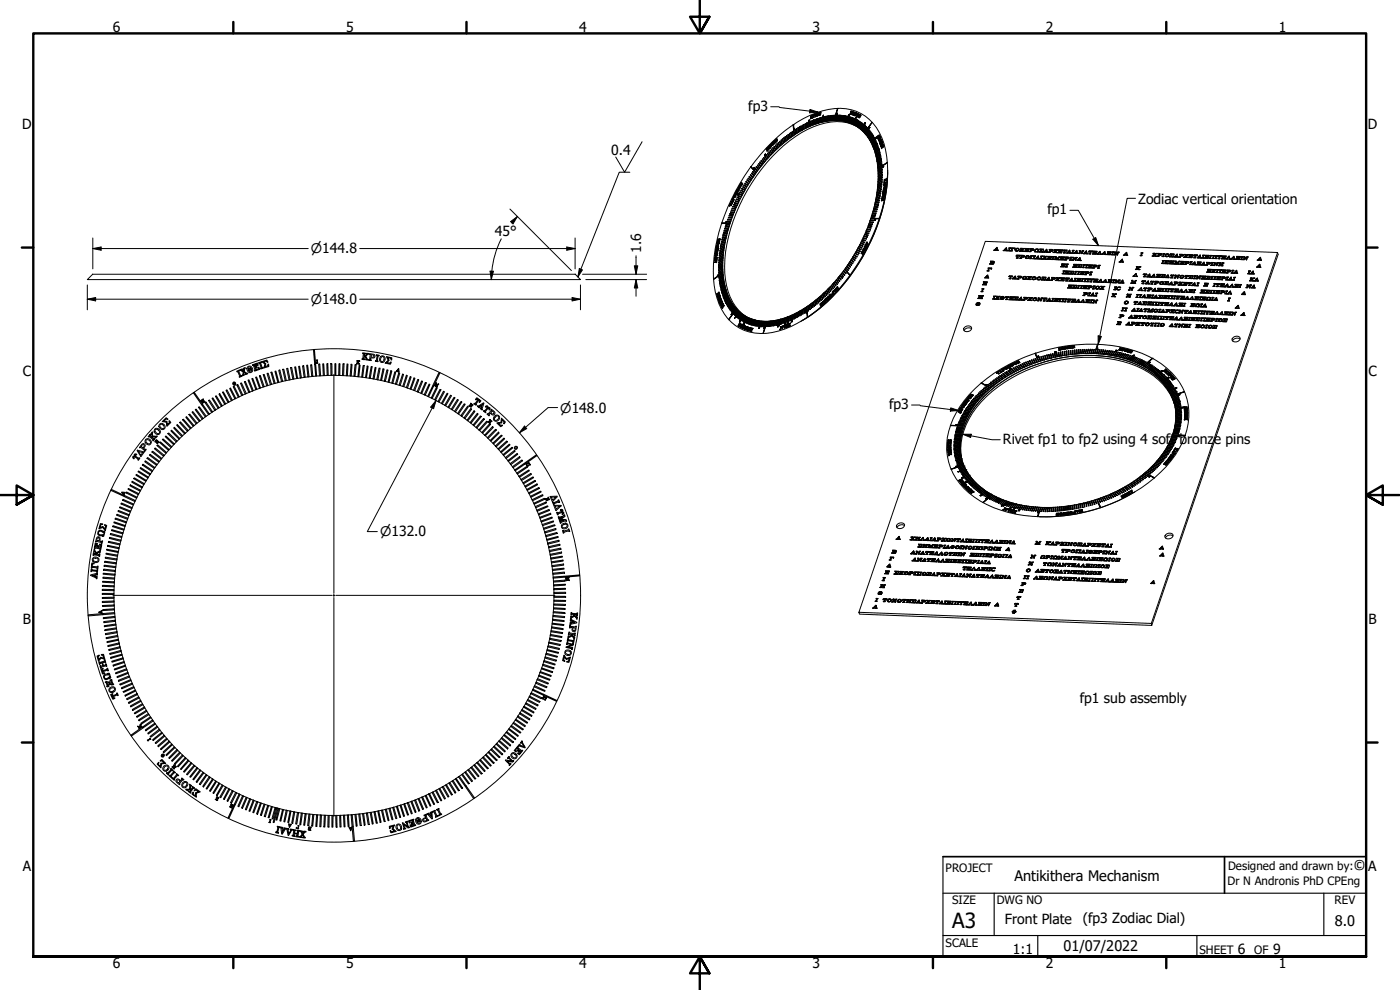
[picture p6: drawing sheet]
<svg xmlns="http://www.w3.org/2000/svg" width="420mm" height="297mm" viewBox="0 0 420 297" stroke-linecap="round" stroke-linejoin="round" font-family="sans-serif">
<defs><g id="words">
<text font-size="6.3" x="285.8" y="278.5">A3</text>
<g font-size="4.4">
<text x="406.2" y="261.1">©</text>
<text x="304.5" y="264.3">Antikithera Mechanism</text>
<text x="400.6" y="277.8">8.0</text>
<text x="319.2" y="285.4">01/07/2022</text>
</g>
<g font-size="4.2">
<text x="33.9" y="9.6">6</text>
<text x="103.8" y="9.6">5</text>
<text x="173.9" y="9.6">4</text>
<text x="243.8" y="9.6">3</text>
<text x="313.9" y="9.6">2</text>
<text x="383.8" y="9.6">1</text>
<text x="224.6" y="33.2">fp3</text>
<text x="6.6" y="38.7">D</text>
<text x="410.5" y="38.7">D</text>
<text x="183.4" y="46.4">0.4</text>
<text x="314.3" y="64.3">fp1</text>
<text x="341.6" y="61.1">Zodiac vertical orientation</text>
<text x="148.5" y="70.8">45°</text>
<text x="192.4" y="75.9" transform="rotate(-90 192.4 75.9)">1.6</text>
<text x="6.8" y="112.9">C</text>
<text x="410.7" y="112.9">C</text>
<text x="266.8" y="122.7">fp3</text>
<text x="301" y="133.1">Rivet fp1 to fp2 using 4 soft bronze pins</text>
<text x="6.9" y="187.2">B</text>
<text x="410.7" y="187.2">B</text>
<text x="324.1" y="210.8">fp1 sub assembly</text>
<text x="6.8" y="261.4">A</text>
<text x="410.6" y="261.4">A</text>
<text x="301.6" y="277.4">Front Plate</text>
<text x="325" y="277.1">(fp3 Zodiac Dial)</text>
<text x="304" y="286.3">1:1</text>
<text x="371.5" y="286.2">6</text>
<text x="382.1" y="286.2">9</text>
<text x="33.9" y="290.5">6</text>
<text x="103.8" y="290.5">5</text>
<text x="173.9" y="290.5">4</text>
<text x="243.8" y="290.5">3</text>
<text x="313.9" y="290.5">2</text>
<text x="383.8" y="290.5">1</text>
</g>
<g font-size="4">
<text x="93.3" y="76.1">⌀144.8</text>
<text x="93.3" y="91.2">⌀148.0</text>
<text x="168.1" y="123.8">⌀148.0</text>
<text x="114" y="160.9">⌀132.0</text>
</g>
<g font-size="3.5">
<text x="283.8" y="261.7">PROJECT</text>
<text x="368.6" y="261.1">Designed and drawn by:</text>
<text x="368.4" y="265.5">Dr N Andronis PhD CPEng</text>
<text x="285.8" y="271.3">SIZE</text>
<text x="299.1" y="271.3">DWG NO</text>
<text x="400.5" y="271.3">REV</text>
<text x="283.8" y="284">SCALE</text>
<text x="360" y="286.2">SHEET</text>
<text x="376.4" y="286.2">OF</text>
</g>
</g></defs>
<!-- layer: Visible (ANSI) -->
<g fill="none" stroke="#000" stroke-width=".3">
<path d="M237.3 39.8l.1-.1 .1 1.4zM237.3 39.8h.1M237.4 39.7l.1 1.4M237.7 39.5l.2-.1v1.4zM237.9 39.4v1.4M238 37.5l.2-.1v1.7zM238 37.5h.1M238.2 39.2l.1-.1v1.4zM238.2 37.4v1.8M238.3 39.1v1.4M238.4 38.6l.1 .3M238.4 38.8v.1"/>
<path d="M238.5 38.6v.2M238.5 38.8h.1M238.5 38.5l-.1 .1M238.5 38.6v.3M238.5 38.8l-.1 .1M238.6 38.9l.1 1.3M238.7 38.8v1.5zM238.7 38.8l-.1 .1M239.1 38.6h.1M239.1 38.6v1.4zM239.1 38.6v1.4M239.5 38.3v1.5z"/>
<path d="M239.5 38.3h.1M239.5 38.4l.1 1.3M239.9 38.1v1.4zM239.9 38.1h.1M240 38.1l-.1 1.4M240.3 37.8v1.5zM240.3 37.8l.1 1.5M240.5 37.8l-.1 .1M240.7 37.6l.2-.1-.2 1.6zM240.7 37.6h.1M240.9 37.6l-.2 1.4M241.2 37.4l-.1 1.4z"/>
<path d="M241.2 37.4h.1M241.2 37.4v1.4M241.6 37.2v1.4zM241.7 37.1l-.1 1.5M242.1 36.9l-.2 1.5zM242.1 36.9h.1M242.1 36.9l-.1 1.5M242.5 36.7l-.1 1.5zM242.6 36.7l-.2 1.5M242.7 36.5h.1M242.7 36.1v.4M242.7 36.1h.1"/>
<path d="M242.7 36.5h-.1M242.8 36.4v-.1l.1 .1M242.8 36.4v.1M242.8 36.3l.1 .1M242.8 36.1h-.1M242.8 36.4h.2M242.9 36.4h.1M242.8 36.2v.1M242.9 36l-.2 .3 .1-.2h-.1M243 36.4h.1M242.9 36.5l-.1 1.5zM242.9 36.5l.1 .1"/>
<path d="M243 36l-.1 .4M243 36.5l-.2 1.5M243.3 34.8l.3-.1-.1 .5 .5-.7-.4 .5 .3 .4-.3 .1-.1-.4v.4l-.3 .2zM243.3 34.8h.1M243.3 36.4l-.1 1.4zM243.3 35.5l-.1 .1M243.4 34.9h.1M243.4 36.4l-.2 1.4M243.4 34.9l-.2 .8M243.4 36.3l-.1 .1M243.4 35.5h.1M243.5 35.2h.1"/>
<path d="M243.5 35.1l.2 .3M243.5 34.7l-.2 .2M243.7 35.4v.1M243.7 35.4h-.1M243.8 36.1l-.2 1.6zM243.8 34.7h.1M243.8 36.1v.1M243.8 35.3h.1M243.8 34.7l-.3 .5M243.8 36.1l-.2 1.6M243.9 34.6h-.2M243.9 35.2h.2"/>
<path d="M244 34.5l.5-.2 .1 .3-.7 .8zM244 34.5v.8M244.1 35.2h.1M244.2 36l-.2 1.5zM244.2 36h.1M244.2 34.5l.3 .1-.3 .2zM244.2 36l-.2 1.5M244.4 34.3l.1 .1M244.5 34.7l-.3 .1M244.5 34.7h-.1M244.5 34.5h.1M244.5 34.5v.1"/>
<path d="M244.5 34.6l-.1 .1M244.6 34.4l-.5 .2M244.6 35.8l-.2 1.6zM244.6 35.8l-.2 1.6M244.7 35l-.1 .1M244.7 34.2l.3-.1-.1 .8-.3 .2zM244.7 34.2h.1M244.8 35h-.2M244.8 34.3l-.1 .7M244.8 34.9h.1M245 34.1l-.2 .2M245 35.7l-.2 1.5z"/>
<path d="M245 35.7h.1M245.1 34.7h.1M245.1 34.5v.1M245.1 34.4h.1M245.1 35.7l-.3 1.5M245.1 34.8h.1M245.2 34.2v.1M245.2 34.1v.1M245.2 34.2l.2-.1a.31 .31 0 0 1 .2 .4 .31 .31 0 0 1-.4 .2zM245.3 34l.3-.1 .1 .3a.39 .39 0 0 1-.2 .5 .39 .39 0 0 1-.4 0zM245.3 34v.1M245.4 34h.1"/>
<path d="M245.4 35.5l-.2 1.6zM245.4 35.5h.1M245.5 34.6l-.1 .1M245.5 33.9h.1M245.5 34.1h.1M245.5 35.5l-.3 1.6M245.5 34.5l-.1 .1M245.5 34.1v.3M245.6 33.9l-.5 .5 .1 .4M245.6 34.4l-.1 .1M245.8 33.8l.6-.2v.3h-.4l.1 .2-.3 .4 .5-.3-.1 .3-.5 .2 .3-.5zM245.8 33.8v.1"/>
<path d="M245.9 35.4l-.3 1.5zM245.9 35.4l-.3 1.5M246 34.2h.1M246.2 34.4h.1M246.3 34.2l-.1 .2-.4 .1M246.3 33.8v.1M246.3 35.3l-.3 1.6zM246.4 33.7l-.6 .2 .2 .3-.3 .5M246.4 35.3l-.4 1.5M246.7 35.2l-.3 1.5zM246.7 35.2h.1M246.8 35.2l-.4 1.5"/>
<path d="M246.8 35h.1M246.9 35h.1M247 35h.1M247.1 34.7l-.2 .3M247.1 34.7v.3M247.1 34.5v.5M247.1 35.1l-.3 1.5zM247.1 35.1h.1M247.1 35.1l-.3 1.5M247.5 35l-.4 1.6zM247.5 35l-.3 1.5M247.9 34.9l-.4 1.6z"/>
<path d="M247.9 34.9h.1M247.9 34.9l-.3 1.6M248.3 34.8l-.4 1.6zM248.3 34.8h.1M248.4 34.8l-.5 1.6M248.8 34.7l-.5 1.7zM248.8 34.7h.1M248.8 34.8l-.5 1.5M249.1 34.7l-.4 1.6zM249.1 34.7h.1M249.2 34.7l-.5 1.6M249.6 34.7l-.6 1.5z"/>
<path d="M249.6 34.7h.1M249.6 34.7l-.5 1.5M249.9 34.6l-.5 1.6zM249.9 34.6h.1M250 34.6l-.5 1.6M250.3 34.6l-.5 1.6zM250.3 34.6l-.4 1.6M250.7 34.6l-.5 1.5zM250.7 34.6h.1M250.7 34.6l-.5 1.5M250.9 34.4h.1M251 34.4l.1-.3 .1 .3"/>
<path d="M251 34.4l.1-.4 .1 .4M251 34h.1M251.1 34h-.1M251.1 34.5l-.6 1.6zM251.1 34.5v.1M251.1 34.4l.3-.4-.2 .4M251.1 34v.3M251.2 34.6l-.6 1.5M251.3 34l-.2 .3M251.4 32.5l-.7 2zM251.4 32.5h.1M251.5 32.5l-.8 2"/>
<path d="M251.5 34.6l-.6 1.5zM251.6 34.6l-.6 1.5M251.8 34.6l-.5 1.6zM251.8 34.6h.1M252 34.6l-.7 1.6M252.2 34.6l-.6 1.6zM252.3 34.6l-.6 1.6M252.6 34.6l-.6 1.6zM252.6 34.6h.1M252.7 34.7l-.7 1.5M253 34.7l-.7 1.6zM253.1 34.7l-.7 1.6"/>
<path d="M253.4 34.7l-.7 1.6zM253.4 34.7h.1M253.4 34.7l-.7 1.6M253.7 34.8l-.7 1.6zM253.7 34.8h.1M253.7 34.8l-.6 1.6M254 34.8l-.6 1.6zM254 34.8l.1 .1M254.2 34.9l-.8 1.5M254.4 34.9l-.6 1.6zM254.4 34.9l-.7 1.6M254.5 35h.1"/>
<path d="M254.6 34.7l.2-.2v.3M254.6 34.8h.1M254.7 34.4h.1M254.8 35l-.7 1.6zM254.8 35h.1M254.8 34.4v.5l.2-.4M254.8 34.4v.3M254.8 34.4l-.2 .4M254.8 35l-.7 1.6M254.9 34.4h.1M254.9 34.5l-.1 .2M255 34.4v.1"/>
<path d="M255.1 35.1l-.8 1.6zM255.1 35.1l-.7 1.6M255.1 34.1l.2 .1M255.3 34.2h.1M255.4 33.3l.4 .1-.1 .4-.1-.3-.3 .8-.2-.1 .4-.7-.3 .1zM255.4 33.3h.1M255.4 35.2l-.6 1.6zM255.4 35.2h.1M255.5 34.2v.1M255.5 35.2l-.8 1.6M255.5 33.5h.1M255.6 33.5l-.5 .8"/>
<path d="M255.6 34.3h.1M255.7 34.3h.1M255.7 33.5v.3M255.8 35.3l-.8 1.6zM255.8 35.3l.1 .1M255.8 34.4h.1M255.8 33.4l-.4-.1-.1 .3M255.8 35.3l-.8 1.6M255.9 34.4h.1M255.9 34.2l-.1 .2M255.9 34.2h.1M256 33.8l-.1 .3h-.1z"/>
<path d="M256 33.8l-.1 .3h-.1M256 34.4h.1M256.1 33.5l-.2 1-.2-.4v.3h-.3zM256.1 35.5l-.7 1.5zM256.1 34.5h.1M256.1 33.5l.1 .1M256.2 33.6l-.7 .8M256.2 35.5l-.8 1.5M256.2 34.5h.1M256.3 34.5h.1M256.3 34.5l.1 .1M256.4 33.8l.2-.1-.1 .2 .2-.2 .1 .2-.5 .8-.2-.1 .4-.6z"/>
<path d="M256.4 33.8h.1M256.5 35.6l-.9 1.5zM256.5 35.6h.1M256.5 34h.1M256.5 33.7h.1M256.5 33.8l-.4 .8M256.5 33.8h.1M256.5 34.6h.1M256.5 33.6v.1M256.5 33.9h.1M256.6 33.7l-.3 .2M256.6 34.7h.2"/>
<path d="M256.6 33.9h.1M256.7 35.5h.1M256.7 33.8h.1M256.7 35.7l-.2-.1-.8 1.6M256.7 35.5l.1-.2v.2M256.7 33.7l.1 .1M256.7 33.9h.1M256.8 35.3h.1M256.8 35.4v.1M256.8 35.7l-.9 1.6zM256.8 35.7v.1M256.8 33.9l-.1 .2"/>
<path d="M256.8 35.2l.2 .1zM256.8 35.2l-.1 .1zM256.8 33.8l-.3 .1M256.8 35.8l-.9 1.5M256.8 35.6h-.3h.3M256.8 35.6v.1M256.9 34.3l.1 .1M256.9 33.8l.4 .4-.5 .2-.1 .4-.2-.1zM256.9 34.3h.3M256.9 33.9l.4 .1M256.9 33.8l.1 .1M257 33.9l-.5 .8"/>
<path d="M257 37.9a14.7 14.7 0 0 0-12.8 .1 42.1 42.1 0 0 0-18.6 16.9 47.6 47.6 0 0 0-8.1 27 16.1 16.1 0 0 0 6.5 13.1M257 35.2v.1M257 35.2h.1M257 34.4h.1M257.1 34.3h.1M257.1 35.9l-.9 1.5zM257.1 35.9h.1M257.1 35.9l-.9 1.6M257.2 34.1l.1 .1M257.2 34.9l.1 .1M257.2 34.1v.2M257.2 34.1l-.2-.1-.1 .3"/>
<path d="M257.2 34.8h-.1M257.2 34.2v.1M257.3 34.6l-.1 .1M257.4 35h.1M257.3 34.5l-.1 .1M257.4 36.1l-.9 1.5zM257.4 38.1h.1M257.5 34.9h.1M257.4 34.9l.1 .1M257.5 34.2h.1a.45 .45 0 0 1 .1 .5 .45 .45 0 0 1-.5 .3zM257.5 34.3l-.2 .1M257.5 36.1l-1 1.5"/>
<path d="M257.6 34.2h.1M257.6 34.7l-.1 .2 .1-.2M257.6 34.2l-.2 .1M257.7 34.5l-.1 .1M257.7 34.3l.1 .1M257.7 34.1l.1 .1M257.7 35.1l.3 .2 .1-.2M257.7 36.2l-.9 1.5zM257.7 34.4v.3M257.7 34.3v.2M257.7 36.2l-.9 1.5M257.8 34.4l-.4 .1-.1 .5"/>
<path d="M258 36.4l-.9 1.5zM258 34.3l.4 .2-.2 .4 .1-.3-.2-.1-.1 .4-.3 .2 .2 .1 .2-.1-.2 .3-.4-.2 .4-.3zM258 34.3l.4 .2M258 36.4l-.8 1.6M258.1 34.4l-.1 .5-.4 .3M258.3 36.6l-.9 1.5zM258.3 34.6v.3M258.3 36.6l-.8 1.5M258.4 38.9h.1M258.6 36.8l-1 1.5zM258.6 36.8l-.9 1.5M258.9 37l-.9 1.6z"/>
<path d="M258.9 37l-1 1.5M259 39.4h.1M259.1 37.2l-.9 1.6zM259.2 37.2l-.9 1.5M259.4 37.2h.1M259.4 37.1v.1M259.4 37.5l-.9 1.5zM259.4 37.5l-.9 1.5M259.4 39.8l.1 .1M259.5 36.9l-.1 .2M259.5 36.9v.1M259.5 37.2h.1"/>
<path d="M259.6 36.9h.1M259.5 36.9h.1M259.6 37.2h.1M259.6 37.2h-.2M259.6 36.9l-.2 .3M259.7 36.9h.1M259.7 37h.1M259.7 36.9l-.1 .3M259.7 37l-.1 .1M259.7 37.7l-1 1.5zM259.7 37.7l-1 1.4M259.9 37.9l-.9 1.5z"/>
<path d="M260 38l-1 1.4M260.2 38.2l-1 1.4zM260.2 38.2l-1 1.4M260.4 38.4l-.9 1.5zM260.4 38.5l-.9 1.4M260.7 38.7l-1.1 1.4zM260.7 38.7l-1 1.4M260.8 38.6h.1M260.9 38l-.3 .4 .3-.3-.1 .5M260.9 38.1l-.2 .4M260.9 38.1l.2 .2M260.9 38.1l.1 .2-.2 .3"/>
<path d="M260.9 39l-1 1.5zM260.9 39l-1 1.4M261 38.3l-.2 .3M261.2 39.3l-1.1 1.4zM261.2 39.3l-1.1 1.4M261.4 39.6l-1.1 1.4zM261.4 39.6l-1.1 1.4M261.6 39.9l-1 1.4zM261.6 39.9l-1 1.4M261.7 36.7l-1.3 1.7zM261.7 36.7l-1.2 1.8M219.8 59.5l.4-.1-.2 .5h.3l-.2 .4-.4-.3-.1 .1z"/>
<path d="M219.9 59.6l-.3 .5M220 59.4h.1M220 59.9l.3 .1M220.1 59.5l-.3 .3 .2 .1M220.1 59.5h.1M220.1 59.6l-.1 .3 .1-.2M220.1 59.6h.1M220.2 59.4l-.4 .1M220.3 59.9h.1M220.3 58.8l-.1 .3M220.3 59.1v.1M220.3 59.9l-.1 .1"/>
<path d="M220.4 59.1h.1M220.4 58.6l-.2 .2M220.6 58.4h.1M220.6 58.5l-.2 .1M220.6 59.1h-.2h.2M220.7 58.6v.1M220.8 59h.1M220.7 59h.1M220.7 58.7l-.4 .1 .1 .3M220.7 57.9l-.1 .3M220.7 58l.4 .2M220.8 58.7h.1"/>
<path d="M220.8 58.7v.1M220.8 58.8v.1M220.8 58.9h.1M220.9 57.6v.5M220.9 59.9l1.1 .2M221 57.4v.5l.5-.3-.2 .3-.3 .1 .2 .1-.1 .3-.6-.2 .2-.3 .2 .2zM221 59.7l1 .4-1.1-.2zM221 59.7v.1M221 57.4l-.1 .3M221.1 58.3l-.1 .1M221.1 57.2h.1M221.1 57.1h.1"/>
<path d="M221.2 58.1h.1M221.2 57.3h.1M221.2 56.9v.1M221.2 58.1l-.1 .1M221.2 59.3l1 .2M221.2 56.8l.1 .1M221.3 59.2l.9 .5-1-.4zM221.3 59.2h.1M221.3 58.3l.1 .1zM221.3 57.8v.1M221.4 57.3h.1M221.4 56.7v.1"/>
<path d="M221.4 58.4h.1zM221.4 58.1l-.2 .3 .3 .1M221.4 58.3h.1M221.4 58.3v.1M221.4 58.1l-.1 .3M221.4 57.6l-.4 .3M221.4 58.1h.1M221.4 58.1v.1M221.4 56.7h.1M221.5 58.8l1 .2M221.5 58.7l1 .3-.1 .2-1-.4zM221.5 56.6l.1 .1"/>
<path d="M221.7 58.2h.1M221.6 58.2h.1M221.7 58.2l-.2 .2M221.7 58.2l-.2 .3M221.7 56.6l-.4 .3v.5M221.7 57.1l-.2 .2M221.7 56.8v.1zM221.7 56.8l-.4 .1v.3M221.7 56.3v.1M221.7 56.2h.1M221.7 56.8v.3l-.3 .2M221.7 56h.1"/>
<path d="M221.7 57v.1M221.8 56h.1M221.8 58.3l1 .2M221.8 58.1l1 .4-.1 .2-1-.5zM221.8 58.1l.1 .1M221.9 56.4h.1M221.9 55.8h.1M222 55.7h.1M222.1 57.7l.9 .3M222.1 57.6l.9 .4-.1 .2-.9-.5zM222.1 57.6h.1M222.2 55.7v.1a.46 .46 0 0 0-.4 .2 .46 .46 0 0 0 0 .5"/>
<path d="M222.2 56.2l-.1 .2M222.2 55.9l-.4 .1v.3M222.2 56v.2l-.3 .2M222.2 56h.1M222.2 56.2h.1M222.2 56.1h.1M222.3 57.2l.1-.1 .9 .4M222.4 57.1l.9 .4-.1 .1zM222.4 54.8h.2l-.4 .6 .3-.2v.4l.2-.6 .2 .1-.4 .7v-.4l-.5 .1zM222.4 54.8h.1M222.5 55.4v.4M222.5 55.2l-.3 .2"/>
<path d="M222.6 54.9l-.1-.1-.4 .7M222.7 56.5l.8 .6-.9-.4zM222.7 56.5l-.1 .2M222.7 55l.1 .1M222.7 56.5l.9 .5M222.8 55l-.3 .6M222.8 55.2h.1M222.9 56.1l.1 .1M223 56l.9 .5-.1 .1-.9-.5zM223 56v.2l.8 .4M223.3 55.6l.8 .6M223.3 55.5l.9 .5-.1 .2-.9-.6z"/>
<path d="M223.4 55.5l-.2 .1M223.5 55.1l.9 .6M223.6 54.9l.9 .6-.1 .2-.9-.6zM223.6 55v.1M223.9 54.6h.1M223.9 54.4l.8 .7zM224 54.5l.7 .6M224.2 54v.1M224.3 53.9l.8 .6-.1 .2zM224.3 54l.7 .7M224.5 53.5l.8 .7M224.6 53.4l.7 .8z"/>
<path d="M224.6 53.5l-.1 .1M224.8 53l.1 .1M224.9 52.9l.8 .7-.1 .1zM225 52.9l.6 .8M225.2 52.5l.7 .7M225.3 52.4l.6 .8zM225.3 50.1l.1-.1 .8 1zM225.3 50.1h.1M225.3 52.4l-.1 .2M225.4 50l-.1 .1 .9 1M225.6 51.9l.8 .7-.1 .2zM225.6 51.9l-.1 .2 .8 .6"/>
<path d="M225.8 51.5l.1 .1M225.9 51.4l.8 .7-.1 .2zM226 51.5l.6 .8M226.1 50.6l.2 .2M226.1 50.6l.1-.2 .1 .2M226.3 50.4l.1-.2v.3M226.3 50.4h.1M226.3 51l.7 .7-.1 .1zM226.3 51l.6 .8M226.4 50.4h.1M226.4 50.7l-.1 .1M226.4 50.3l-.1 .1"/>
<path d="M226.4 50.4l-.3 .2 .2 .2M226.4 50.4l-.2 .4M226.6 50.6l.6 .8M226.7 50.4l.5 1zM226.7 50.5l-.1 .1M226.9 50.1l.1-.1 .7 .8-.1 .1zM226.9 50.1h.1M227 50l.6 .9M227.3 49.6l.7 .8M227.4 49.5l.6 .8-.1 .1zM227.4 49.5l-.1 .1M227.7 49.1v.1"/>
<path d="M227.8 49.1l.5 .9zM227.8 49.1l.5 .9M228 48.7l.6 .9M228.1 48.6l.6 .8-.1 .2-.6-.9zM228.1 48.6l-.1 .1M228.4 48.2l.1-.1 .6 .9-.1 .1zM228.4 48.2l.6 .9M228.5 48.2h-.1M228.8 47.8l.1-.1 .5 1zM228.8 47.8h.1M228.9 47.7l.5 1M229.2 47.3l.1-.1 .5 1-.1 .1z"/>
<path d="M229.2 47.3v.1M229.3 47.3l.4 1M229.5 46.5v.1M229.6 46.7h.1M229.5 46.6h.1M229.5 46.4v.1M229.5 46.5h.1M229.5 46.9l.2-.1 .4 1.1zM229.5 46.9l.6 1M229.6 46.5h.1M229.7 46.3h.1M229.7 46.6h.1"/>
<path d="M229.7 46.8l-.1 .1M229.7 46.3l-.1 .1M229.7 46.4h.1M229.7 46.4l-.1 .1M229.7 46.3l-.2 .1 .2 .2M229.7 46.5l-.1 .1M229.8 46.3l-.3 .3M229.8 46.4v.2M229.9 44.8l.3-.2 .3 .5-.3 .3zM229.9 46.5l.1-.2 .5 1.1zM230 44.8h.1M230 46.5l.5 .9"/>
<path d="M230 44.8l.2 .6M230 46.4l-.1 .1M230.2 44.5l-.3 .3M230.3 46h.1M230.4 45.9l.5 1-.1 .2zM230.5 45.1h-.2M230.5 44.2l-.3 .2M230.5 46l.3 1M230.5 45h.1M230.5 44.9h.1M230.6 44.5l-.1 .5M230.6 44.4h.1"/>
<path d="M230.6 44.8h.1M230.6 44.5h.1M230.7 44.4h.4M230.7 44.1v.3l-.3-.1M230.7 44.1h.1M230.7 45.6l.5 1M230.7 44.8h.1M230.8 43.8l-.1 .6h.4l-.3 .2-.1-.1-.2 .5 .1-.5-.4-.1 .3-.2 .1 .2zM230.8 45.5l.5 1-.1 .1zM230.8 43.8l-.2 .3M230.8 44.6h.1M230.8 45.5v.1"/>
<path d="M230.9 44.5l-.1 .1M231 43.8h.1M231 44.4h.1M231.1 43.9l-.1 .1M231.1 44v.2M231.1 45.2l.1-.1 .5 1-.1 .2zM231.1 45.2h.1M231.1 43.5a.33 .33 0 0 1 .5 .1 .33 .33 0 0 1-.1 .4 .33 .33 0 0 1-.5 0zM231.1 43.8l.1 .2M231.2 43.5l-.1 .3M231.2 43.8l.1 .2M231.2 44h.1"/>
<path d="M231.2 43.7h.2zM231.2 45.1l.4 1.1M231.4 44.1h.1M231.3 44.1h.1M231.3 43.6h.1M231.4 43.5h.1M231.4 43.8h.1M231.4 43.5l.1 .3-.3 .2M231.4 43.3l.1 .1M231.4 44h.1M231.5 43.3l-.4 .2M231.5 43.6h.1"/>
<path d="M231.5 43.8h.1M231.5 43.9h.1M231.5 43.5l-.4 .1 .1 .4M231.5 44.8l.6 .9-.2 .2zM231.5 44.8h.1M231.6 43l.5-.5 .1 .2-.4 .2 .3 .2-.2 .1 .1 .2 .3-.5 .1 .2-.6 .6zM231.6 44.7l.4 1.1M231.7 43l.1 .6M231.8 42.6a32.4 32.4 0 0 1 18.6-10 13.3 13.3 0 0 1 14.3 8.8 34.2 34.2 0 0 1 0 21.6 59 59 0 0 1-23.5 32.9 21.8 21.8 0 0 1-16.2 3.7 13.8 13.8 0 0 1-9.8-10.2 37.7 37.7 0 0 1 1.3-22.3 62.8 62.8 0 0 1 15.3-24.5zM231.8 43.6h.1M231.8 46a32.1 32.1 0 0 1 16-9.6 12.2 12.2 0 0 1 14.7 8.8 34.3 34.3 0 0 1-1.4 21.1 51.2 51.2 0 0 1-20.4 26.6 19.2 19.2 0 0 1-13.7 3.2 12.2 12.2 0 0 1-9.2-9.6 35.5 35.5 0 0 1 2-21.4 55.8 55.8 0 0 1 12-19.1zM231.8 43.6v.1"/>
<path d="M231.9 43.5h.1M231.9 44.4l.1-.1 .5 1.1-.2 .1zM231.9 44.4h.1M231.9 42.9l.1 .1M232 43h.1M232 43.1l.1 .1M232 43.4v.1M232 42.9l-.1 .2M232 44.3l.4 1.2M232.1 42.7l.1 .1M232.1 42.7h.1M232.2 42.5l-.6 .5"/>
<path d="M232.2 43h.1M232.2 43.2h.1M232.3 43l-.3 .5M232.3 42.4h.1M232.3 44l.5 1-.1 .1zM232.4 42.4l.1 .6M232.4 44l.3 1.1M232.5 43.9l-.2 .1M232.5 42.1l.2 .7-.2 .2-.3-.6zM232.5 42.2l-.3 .2M232.6 42.1l.5-.5 .1 .3-.2-.2-.3 .3 .3 .1-.1 .4 .4-.5v.2l-.5 .5 .1-.5zM232.7 42.7l-.1 .1"/>
<path d="M232.7 43.6l.5 1-.1 .1zM232.7 42l.3 .1M232.8 43.5l.3 1.2M232.9 42.2l-.1 .5M233 41.7l.2 .1M233.1 43.2l.2-.1 .2 1.3zM233.1 41.6l-.5 .5M233.1 43.2h.1M233.2 42l.1 .2-.4 .3M233.2 42.2h.1M233.3 43.1l.2 1.3M233.6 42.8l.4 1.1-.1 .1z"/>
<path d="M233.6 42.8l.3 1.2M233.7 42.8h-.1M234 42.4l.4 1.1-.1 .2zM234 42.4v.1M234.1 42.4l.2 1.2M234.5 42l.2 1.3zM234.5 42l.2 1.3M234.8 41.7l.1-.1 .2 1.4zM234.8 41.7v.1M234.9 41.7l.2 1.3M235.2 41.4l.1-.1 .2 1.4zM235.3 41.3l.2 1.3"/>
<path d="M235.6 41h.2l.1 1.3zM235.6 41l.1 .1M235.8 41l.1 1.3M236.1 40.7l.1-.1 .1 1.4zM236.1 40.7l.2 1.3M236.2 40.7l-.1 .1M236.5 40.4l.1-.1 .1 1.4zM236.5 40.4h.1M236.6 40.4l.1 1.3M236.9 40.1l.1-.1 .1 1.4zM236.9 40.1l.2 1.3M237 40l-.1 .1"/>
<path d="M259.6 40.1l.1 .1M259.8 40.4h.1M260.1 40.6v.1M260.3 40.9h.1M260.7 41.5h.1M260.9 41.8v.1M261.1 42.1h.1M261.2 42.4h.1M261.6 43.1h.1M261.8 40.2l-1 1.4zM261.8 40.2l-1 1.4M262 40.5l-1.1 1.4z"/>
<path d="M262 40.5l-1.1 1.3M262 44.1l1.2-1.1zM262 44.1h.1M262.2 40.8l-1.1 1.4zM262.2 44.5l1.2-1.2zM262.2 40.9l-1 1.3M262.3 44.9l1.2-1.2zM262.3 44.9h.1M262.4 41.2l-1.1 1.3zM262.4 41.2l-1.1 1.3M262.5 45.2l1.2-1.1zM262.5 45.2v.1"/>
<path d="M262.6 41.5l-1.1 1.4zM262.6 45.6l1.2-1.1zM262.6 41.6l-1.1 1.2M262.6 45.6h.1M262.6 41.5l.3 .1M262.7 41.5l.3-.4v.4M262.7 46l1.2-1.1zM262.7 46l.1 .1M262.7 41.9l-1 1.3zM262.8 41.9l-1.1 1.3M262.9 41.6h.1M262.8 46.4l1.2-1.1z"/>
<path d="M262.8 46.4h.1M262.8 41.4l-.2 .1 .2 .2M262.8 59.8l1.3-.3-1.3 .5zM262.8 59.8l.1 .1M262.9 42.2l-1.1 1.3zM262.9 46.8l1.2-1.1zM262.9 46.8l.1 .1M262.9 42.2l-1.1 1.3M262.9 41.3v.1M263 59.3l1.2-.3-1.3 .5zM263 59.3h.1M263 41.1l-.2 .5"/>
<path d="M263 47.2l1.2-1zM263 47.2h.1M263.1 41.4l-.1 .1M263.1 42.6l-1.1 1.3zM263.1 58.8l1.1-.4zM263.1 58.8v.2M263.1 42.6l-1.2 1.2M263.1 47.6l1.2-1zM263.1 41l.8-.5-.5 .9zM263.1 58.3l1.2-.4zM263.1 41h.1M263.1 58.3h.1"/>
<path d="M263.2 48l1.2-.9zM263.2 57.8l1.2-.5v.2zM263.2 48h.1M263.2 48.4l1.3-.9zM263.2 43l-1.1 1.2M263.2 48.4l.1 .1M263.3 57.3l1.2-.5-1.2 .7zM263.3 57.3h.1M263.3 48.8l1.2-.9zM263.4 49.3l1.2-.9zM263.4 56.8l1.1-.5-1.2 .7zM263.4 56.8v.1"/>
<path d="M263.4 49.7l1.2-.9zM263.4 56.3l1.2-.5-1.2 .7zM263.4 43.4l-1.1 1.2M263.4 56.3h.1M263.4 49.7h.1M263.4 49.3v.1M263.4 50.2l1.3-.9zM263.4 55.8l1.3-.5zM263.4 50.2l.1 .1M263.4 55.8h.1M263.5 50.6l1.2-.8zM263.5 55.3l1.2-.5-1.2 .7z"/>
<path d="M263.5 55.3v.1M263.5 50.6h.1M263.5 41.5l.1 .2M263.5 51.1l1.3-.8zM263.5 54.3l1.3-.6-1.3 .8zM263.5 54.8l1.3-.6zM263.5 54.8v.2M263.5 54.3l.1 .2M263.5 43.8l-1.1 1.1M263.6 41.8l.7-.5-.5 1zM263.6 52.9l1.2-.7-1.2 .9zM263.6 53.4l1.2-.7z"/>
<path d="M263.6 52.4l1.2-.7zM263.6 52l1.2-.8zM263.6 51.5l1.2-.8-1.2 1zM263.6 53.9l1.2-.7zM263.6 52.9v.1M263.6 52h.1M263.6 53.9h.1M263.6 51.1v.1M263.6 51.5h.1M263.6 53.4h.1M263.7 44.1l-1.2 1.1M263.8 40.6l-.3 .7-.2-.4 .5-.2"/>
<path d="M263.8 44.6l-1.2 1.1M263.9 44.9l-1.2 1.1M263.9 40.5l-.7 .5 .2 .4M264 40.9h.1M264 42.9l.7-.6-.4 .8 .6-.3v.2l-.7 .6v-.3l.5-.3-.5 .3 .3-.7-.4 .6zM264 45.4l-1.2 1.1M264 41h.1M264.1 40.8l.1 .2-.7 .7v-.3zM264.1 40.8l-.7 .7M264.1 59.5l-1.2 .5M264.1 41h.1M264.1 42.9v.2"/>
<path d="M264.1 41v.1M264.1 45.8l-1.2 1M264.2 41.5l-.4 .6zM264.2 41.5l-.5 .3 .1 .3M264.2 59l-1.2 .5M264.2 43.3h.1M264.2 46.2l-1.1 1.1M264.2 43.3l.1 .3M264.2 58.4l-1.1 .4M264.3 41.9l.2-.1-.1 .3 .2 .1-.1 .2v-.2h-.2l-.4 .5v-.2l.4-.4zM264.3 41.9h.1M264.3 46.6l-1.2 1.1"/>
<path d="M264.3 43.3v.1M264.3 41.4l-.7 .4 .2 .5M264.3 57.9l-1.2 .5M264.4 47.1l-1.2 1M264.4 41.9h.1M264.4 44l.1 .1M264.4 57.4l-1.2 .5M264.5 41.9h.1M264.5 41.9l-.1 .1M264.5 42l-.6 .5 .1 .2M264.5 41.8h.1M264.5 43.7l-.1 .2"/>
<path d="M264.5 47.5l-1.2 1M264.5 42.4h.1M264.5 42.1v.2M264.5 41.8l-.2 .1M264.5 44h.1M264.5 56.9l-1.2 .5M264.5 44.3l.7-.5 .1 .2-.7 .6zM264.5 42.3h-.1M264.5 42l.1 .1M264.5 42.6l-.4 .6M264.5 48l-1.1 1M264.5 44.4l.1 .2"/>
<path d="M264.5 56.3l-1.1 .5M264.6 43.4l.2-.1a.4 .4 0 0 1 .1 .5 .4 .4 0 0 1-.5 .1zM264.6 42.1h-.2M264.6 44.3l-.1 .1M264.6 48.4l-1.2 .9M264.6 59.5l.3 .3 .4-.5-.1 .8-.3 .1 .3-.6-.3 .3-.2-.2v.6h-.2zM264.6 43.5l-.2 .2M264.6 43.9l.1 .1M264.6 55.8l-1.2 .6M264.6 42.4h.1M264.7 42.4h.1M264.7 55.3l-1.2 .7"/>
<path d="M264.7 48.9l-1.3 .9M264.7 43h.1M264.7 59.5l-.2 .8M264.7 43.9h.1M264.7 42.3l-.7 .6M264.7 43l-.4 .4M264.7 59.3h.1M264.7 59.1h.1M264.7 59.7l.2 .2M264.7 54.8l-1.2 .6M264.7 49.3l-1.2 .9M264.8 49.8l-1.3 .9"/>
<path d="M264.8 50.3l-1.3 .8M264.8 49.8l1.5-1.1zM264.8 49.8h.1M264.8 59h.1M264.8 54.3l-1.2 .5M264.8 43.8l.1-.1-.1 .1M264.8 53.2l-1.2 .8M264.8 50.8l-1.2 .8M264.8 51.3l-1.2 .8M264.8 51.8l-1.2 .8M264.8 52.7l-1.2 .8M264.8 58.9h.1"/>
<path d="M264.8 53.7l-1.2 .7M264.8 52.3l-1.2 .6M264.8 50.1l.1 .2zM264.8 50.1l.3-.1-.2 .1M264.8 43.3l-.2 .1M264.8 50.1h.1M264.9 49.9v.1M264.9 49.9h.1M264.9 49.9l.3-.2zM264.9 58.7l.3-.1a.37 .37 0 0 1 .1 .5 .37 .37 0 0 1-.6 0zM264.9 43.2l-.1 .1M264.9 43h.1"/>
<path d="M264.9 42.8l-.6 .3M264.9 58.7v.1M264.9 43.4l.1 .1M264.9 59.2l.1 .1M264.9 43.3h.1M265 57.7l.6-.2-.6 .8 .6-.3-.1 .3-.7 .1 .7-.6-.6 .3zM265 43.4v.2M265 58.7h.1M265 43.4l-.4 .1-.1 .5M265 57.3l.7-.3v.4l-.7 .2zM265 57.7v.3M265.1 49.8l-.3 .1"/>
<path d="M265.1 43.8l-.5 .6M265.1 50l-.2 .2M265.1 58.6h.1M265.1 49.8l-.3 .3 .3-.2M265.1 44l.1 .1M265.1 60h.1M265.2 49.7l-.3 .3M265.2 49.7h.1M265.2 56.4l.7-.3-.1 .4h-.3l.2 .3 .1-.2-.1 .3-.2-.2-.5 .5 .4-.6-.3 .2zM265.2 56.4h.1M265.2 56.9l-.1 .3M265.2 59.1l-.2 .1"/>
<path d="M265.2 50v.1M265.2 56.4l-.1 .3M265.2 50.1l-.3 .2M265.2 50h-.3l.3 .1M265.2 59.6h.1M265.3 55.5l.6-.3-.2 .8h-.2v-.4l-.3 .3zM265.3 55.5h.1M265.3 59.6l-.1 .4-.3 .1M265.3 55.1v.3M265.3 58.7l-.5 .3 .2 .3M265.3 59l-.1 .1M265.3 55.5v.3"/>
<path d="M265.3 58.6h.1M265.3 59.4l-.4 .4M265.3 54.7h.7l-.7 .7 .2-.3zM265.3 54.7v.3M265.3 58.9h.1M265.3 54.3l.1 .1M265.4 53.8l.7-.3v.3l-.4 .1 .4 .1-.1 .3-.2-.2-.5 .5v-.3l.4-.3-.4 .2zM265.4 54.7h.6M265.4 53.8v.4M265.4 58.9l-.4 .4M265.4 58.6l-.5 .2-.1 .5M265.4 56.5h.1"/>
<path d="M265.4 56.5v.1M265.4 54.3v.3M265.4 54.4h.1M265.5 54.8v.3M265.5 56.6l-.4 .3M265.5 57.8l-.6 .6M265.5 58.2v.2M265.5 53.9h.1M265.5 55.1l-.2 .1M265.5 55.6v.4M265.5 58v.2M265.5 58.2l-.5 .1"/>
<path d="M265.5 56.7h.1M265.6 55l.3-.2zM265.6 56h.1M265.6 56.7l.1 .2M265.6 57.6l-.6 .2M265.6 57.3v.1M265.6 55.9l.1 .1M265.6 57.5v.1M265.6 54h.1M265.6 57.2h.1M265.6 57.1h.1M265.7 54l-.2 .4"/>
<path d="M265.7 56.7h.1M265.7 56.7v.1M265.7 56.4l.1 .1M265.7 57.1l-.6 .2-.1 .3M265.7 54h.1M265.7 56.9v.1M265.8 55.8l-.2 .1h.2M265.8 56.2h.1M265.8 54.1l.2 .2M265.8 54.8h-.2v.2M265.8 56.3l-.6 .2M265.9 55.4l-.6 .2"/>
<path d="M265.9 55.5l-.1 .3zM265.9 55.5l-.3 .1v.3M265.9 55.2h.1M265.9 55.3v.1M266 54v.1M266 54.3h.1M266 53.8h.1M266 53.8v.1M266 53.7h.1M266 53.5l.1 .1M266.1 53.5l-.6 .4M266.3 48.8l-1.5 1.1"/>
<path d="M266.4 51.2a55.6 55.6 0 0 1-12.4 33.2 47.8 47.8 0 0 1-13.8 12.1M214.4 78.7l.7-.7v.3h-.2l.2 .5zM214.4 78.7h.1M214.5 77.9l.7-.3-.1 .3-.6 .4zM214.5 77.9h.1M214.5 77.1l.3-.1-.2 .5 .6-.3v.3l-.7 .3zM214.5 77.9v.4M214.5 78h.1M214.6 76.7h.1M214.6 76.6v.1M214.6 76.8v.1M214.7 76.5h.1"/>
<path d="M214.7 75.8h.1M214.8 76.4h.1M214.8 76.3a.31 .31 0 0 1 .5-.1 .31 .31 0 0 1-.1 .5l-.5 .2zM214.8 75.3l.2 .3 .5-.6-.1 .4-.3 .3 .3-.1-.1 .3-.6 .2v-.3h.4l-.3-.3-.1 .1zM214.8 77.1h-.3v.7M214.8 75.8l-.1 .3M214.8 75.3h.1M214.8 76.3h.1M214.8 75.3v.3M214.8 75.5l.3 .3-.3 .1M214.9 78.4v.2h-.3h.3M214.9 78.4l-.1 .2"/>
<path d="M214.9 76.8h-.1M214.9 78.4l-.3 .2M214.9 74.5h.2l-.2 .5 .4-.4-.1 .3 .2-.1-.1-.4 .3-.1-.1 .7-.7 .3zM214.9 76.2h.1M215 75.6h.1M215 78.7h.1M215.1 78l-.6 .8M215.1 73.8v.1M215.1 78.5h.1M215.1 78.7v.1M215.1 78.3h.1M215.1 78.1h.1"/>
<path d="M215.1 76.1v.1M215.1 78.5v.1M215.1 77.6v.1M215.1 74.7v.1M215.1 77.8h.1M215.1 77.9h.1M215.1 73.7h.1M215.1 73.6h.3v.4l.3-.2-.1 .4-.7 .2zM215.1 77.4v.1M215.1 77.2h.1M215.1 74.7v.2M215.1 74.5h-.2l-.1 .7"/>
<path d="M215.1 77.9v.1M215.1 73.6h.1M215.2 77.6l-.6 .4M215.2 77.2l-.1 .1M215.2 77.3l-.6 .2M215.2 76.3l-.5 .2a.29 .29 0 0 0 .4 .2 .29 .29 0 0 0 .1-.4v.1M215.2 76.6l-.2 .2M215.2 76.1h.1M215.2 74.9l-.3 .1M215.2 73.2v.1M215.2 73.1h.1M215.2 76.2h-.1a.47 .47 0 0 0-.4 .7"/>
<path d="M215.2 76.5l-.1 .1M215.2 72.9v.1M215.3 76.4l-.1 .1M215.3 76.4h-.1M215.3 72.8h.1M215.3 75.7h.1M215.3 75.8h.1M215.3 72.7l.6-.2v.3a.33 .33 0 0 0-.5-.1 .33 .33 0 0 0-.1 .5l.6-.3-.1 .2-.5 .2zM215.3 74.6l-.2 .1M215.3 73.7v.3l-.2 .1 .2-.1v-.4l-.2 .5M215.3 73.5l-.1 .1M215.3 75.3l.1 .1"/>
<path d="M215.3 75.8v.1M215.3 75.6h.1M215.3 72.7h.1M215.4 75.6l-.3 .2M215.4 73.6l-.3 .1-.1 .6M215.4 74.4v.1M215.4 75.1v.1M215.4 72.3h.1M215.4 71.8l.3-.1-.3 .6 .3-.3 .2 .2 .1-.4-.1-.1h.2l-.1 .7-.3-.3-.4 .4zM215.4 74.9v.1M215.5 74.8l-.3 .1M215.5 75.1l-.4 .5"/>
<path d="M215.5 71.8l-.2 .7M215.5 72.6h.1M215.5 73.2h.1M215.5 74.5h.1M215.6 74.5l-.2 .3M215.6 74.1v.1M215.6 74.3l-.3 .1M215.6 73.9h.1M215.6 73.8h.1M215.6 72.5v.1M215.6 79.7l1.3-.6zM215.6 79.7h.1"/>
<path d="M215.7 71.7l-.3 .1M215.7 72.1l.3 .3M215.7 73.8l-.3 .2M215.7 73.1v.1M215.7 78.7l1.2-.6zM215.7 79.2l1.2-.6zM215.7 79.2h.1M215.7 72.6a.5 .5 0 0 0-.4 .7M215.7 78.2l1.3-.6v.2zM215.7 72l-.3 .3M215.8 77.7l1.2-.6zM215.8 73.1l-.2 .1"/>
<path d="M215.8 78.2l-.1 .1M215.8 77.2l1.2-.6zM215.8 72.5h.1M215.8 77.2h.1M215.9 72.9l-.5 .3M215.9 76.7l1.2-.6zM215.9 76.7h.1M215.9 76.1l1.2-.5zM215.9 76.1h.1M215.9 72.5v.1M216 75.6l1.2-.5-1.2 .7zM216 71.8h.1"/>
<path d="M216 71.8l-.1 .4M216.1 75.1l1.2-.5zM216.1 71.7h-.2M216.2 74.5l1.1-.4v.2zM216.2 74.6v.1M216.2 74l1.2-.4v.2l-1.2 .4zM216.2 74h.1M216.3 73.5l1.2-.4zM216.3 73.5h.1M216.4 72.9l1.2-.3zM216.4 72.9h.1M216.5 72.4l1.2-.3z"/>
<path d="M216.5 72.4v.1M216.6 66.9h1.4v.1l-1.4 .1zM216.6 66.9h.1M216.7 71.8l1.1-.3-1.2 .5zM216.7 71.8v.1M216.8 71.3l1.2-.3-1.3 .4zM216.8 71.3h.1M216.9 79.1l-1.2 .7M216.9 79.6l-1.2 .7M216.9 70.7l1.2-.2-1.2 .4zM216.9 78.6l-1.2 .8M216.9 78.1l-1.2 .8"/>
<path d="M217 77.6l-1.3 .6M217 70.8l-.1 .1M217 77.2l-1.2 .6M217 70.2l1.2-.2-1.2 .3zM217 70.2v.1M217 76.7l-1.2 .6M217.1 76.1l-1.2 .7M217.1 75.7l-1.2 .6M217.2 69.6l1.2-.1-.1 .1-1.1 .2zM217.2 75.2l-1.2 .5M217.2 69.6l.1 .1M217.3 74.7l-1.2 .5"/>
<path d="M217.3 69.1l1.2-.2-1.2 .3zM217.3 74.2l-1.1 .3M217.4 73.6l-1.2 .5M217.5 68.5l1.2-.1-.1 .2-1.1 .1zM217.5 73.1l-1.2 .5M217.6 68.6l-.1 .1M217.6 72.6l-1.1 .5M217.7 68l1.1-.1v.2h-1.2zM217.7 68h.1M217.7 66.7l.4-.3-.1 .5zM217.7 72.1l-1.1 .3M217.8 66.7l.3-.1-.1 .2z"/>
<path d="M217.8 66.7h-.1M217.8 67.4h1.2l-1.2 .2zM217.8 71.6l-1.1 .4M218 71.1l-1.2 .3M218 67l.1-.1h-1.5v.2M218.1 66.5l-.4 .2 .3 .1M218.1 66.9l1.1-.1-.1 .2h-1.1zM218.1 70.6l-1.2 .1M218.2 66.3h1.1l-1.1 .2zM218.2 66.3l.1 .1M218.2 70l-1.1 .2M218.4 69.5l-1.2 .3"/>
<path d="M218.4 65.8h1.1v.1h-1.1zM218.4 65.8h.1M218.5 68.9l-1.2 .2v.1M218.6 65.2l1.1 .1v.1zM218.6 65.2l1.1 .1M218.7 68.4l-1.2 .1M218.7 65.2l-.1 .1M218.8 64.7h1.1l-.1 .2zM218.8 67.9l-1.1 .2M218.9 61.8h.1M218.9 61.7h.1M219 67.4h-1.2v.2"/>
<path d="M219 61.7h.1M219 64.1l1.1 .1-.1 .2zM219 61.5h-.1M219 61.4h.1M219 61.3h.1M219 64.1h.1M219.1 61.2l.2-.1-.1 .3h.4l-.1 .4-.3-.3-.3 .3zM219.1 61.2h.1M219.2 61.1v.1M219.2 66.9h-1.1M219.2 61.4h.1M219.2 61.1l-.3 .7"/>
<path d="M219.2 63.7h1.1M219.3 63.6l1 .1h-1.1zM219.3 66.3l-1.1 .2M219.4 60.5l.7-.1-.3 .7zM219.4 60.6l.4 .5M219.4 60.6h-.1M219.5 63.1l1.1 .1M219.5 61.6v.1M219.5 63l1.1 .1-.1 .2-1.1-.2zM219.5 65.8l-1.1 .1M219.5 63h.1M219.5 61.5h.1"/>
<path d="M219.6 61.4h.1M219.6 61.4h-.4M219.7 62.5l1.1 .1-.1 .2zM219.7 62.5l1.1 .1M219.8 62.5l-.1 .1M219.9 60.5l-.1 .5 .2-.5-.5 .1 .3 .3M219.9 64.8h-1.1M220 61.9l1 .2zM220 62l1 .1M220 61.9h.1M220.1 60.4l-.7 .1M220.1 64.2h-1.1"/>
<path d="M220.1 60.1v.2M220.2 61.4l1 .2-.1 .2-1-.3zM220.2 61.4l1 .2M220.3 61.4l-.1 .1M220.4 61l.1-.2 .9 .3M220.5 60.8l1 .3-.1 .1-1-.3zM220.5 60.8h.1M220.7 60.3l1 .4-1.1-.3zM220.7 60.3l1 .3M220.8 60.3l-.1 .1M254.2 79.8l.6 .9zM254.3 79.8l-.2 .2 .7 .7"/>
<path d="M254.4 79.5l.2-.1 .6 .8zM254.4 79.5h.1M254.6 79.4l.6 .8M254.8 79l.7 .7M254.8 78.9l.7 .8-.7-.7zM254.9 78.9l-.1 .1M255.1 78.5l.1-.1 .7 .7zM255.1 78.5v.1M255.2 78.4l.7 .7M255.4 78l.8 .6M255.5 77.9l.7 .7zM255.5 77.9l-.1 .1"/>
<path d="M255.7 77.5v.1M255.8 77.4l.8 .6-.1 .1-.8-.6zM255.8 77.5l-.1 .1 .8 .5M256 77.1l.8 .5M256.1 76.9l.8 .6-.1 .1-.8-.5zM256.1 76.9l-.1 .2M256.3 76.6h.1M256.4 76.4l.8 .7-.9-.5zM256.4 76.4l-.1 .2 .9 .5M256.7 75.9l.9 .5-.1 .2-.9-.5zM256.7 76l-.1 .1M256.9 75.6l1 .3"/>
<path d="M257 75.4l.9 .5-.1 .2-.9-.5zM257 75.4v.1M257.2 75.1l.1-.2 .8 .5M257.3 74.9l.8 .5v.2l-.9-.5zM257.5 74.6l.9 .3M257.5 74.4l.9 .5-1-.3zM257.5 74.4l.1 .1M257.8 73.9l.9 .6-1-.4zM257.8 73.9v.2M257.8 73.9l.9 .4M258.1 73.4l.9 .4-.1 .1-.9-.3zM258.1 73.4l-.1 .2"/>
<path d="M258.1 73.4l.9 .4M258.3 72.9l1 .4-1.1-.2zM258.3 72.9l.9 .4M258.4 72.9l-.1 .2M258.5 72.5l1 .2M258.6 72.4l.9 .3-1-.2zM258.6 72.4h.1M258.6 76l.4 .1M258.8 75.4l.4 .2M258.8 72l.1-.1 .9 .3M258.8 75.3l.5 .3-.7 .4 .4 .1-.1 .3-.5-.4 .7-.3-.5-.1zM258.8 71.9l1 .4-1.1-.3z"/>
<path d="M258.8 71.9h.1M258.9 75.3l-.2 .3M258.9 76.2l-.1 .2M259 76v.1M259 75v.1M259 75.1l.1 .2M259 71.5l.1-.1 1 .2M259.1 75.7l-.7 .3M259.1 71.4l1 .2-.1 .2-1-.3zM259.1 74.7l-.1 .3M259.2 75.1h.1M259.2 75.5v.1"/>
<path d="M259.3 75.2h.1M259.3 70.8l1 .3v.1l-1.1-.2zM259.3 71l1 .1M259.3 75.6h.1M259.3 70.8v.1M259.4 74.5h.2M259.4 74.5l-.3 .2M259.5 74.7l.1 .1M259.5 74.7h-.3v.4M259.5 75v.1M259.5 74.7l.1 .2M259.5 70.3l1.1 .2-.1 .2-1-.2z"/>
<path d="M259.5 70.3v.2M259.6 74.9l-.1 .2M259.6 74.8v.2M259.6 70.3l1 .3M259.7 73.5l.6 .2-.4 .8-.1-.2 .3-.4-.5 .2 .2-.2-.1-.1-.2 .5-.2-.1zM259.7 74h.1M259.7 73.5h.1M259.7 73.6l.1 .1M259.8 73.7l.4 .2v-.2M259.8 69.8l1 .2-.1 .1zM259.8 70v-.2l1 .2M259.8 74.3h.1"/>
<path d="M259.8 69.8h.1M259.8 73.6l-.4 .7M259.8 74h.1M259.8 73.9l-.1 .2M259.8 74l.1 .1M259.9 74.1h.1M259.9 74.3h.1M259.9 73.1l-.1 .4M260 69.2l1 .2v.2l-1.1-.2zM260 69.4l1 .1M260 69.2v.1M260.1 73.9v.1"/>
<path d="M260.1 72.8l.3 .4-.5 .1M260.1 74l-.3 .4M260.1 73.8l.1 .1M260.2 72.6l.3 .7-.7 .2 .1-.4h.5l-.3-.3-.1 .1zM260.2 72.6l-.1 .3M260.2 68.7l1 .2v.1l-1.1-.1zM260.2 68.7v.2M260.2 68.8l1 .1M260.4 68.2l1.1 .1-.1 .2zM260.4 68.4h1.1M260.6 67.7l1.1 .1-.1 .1-1-.1zM260.6 67.7v.1"/>
<path d="M260.6 67.7l1.1 .1M260.8 67.2h1.1l-1.2 .1zM260.8 67.2h.1M261 66.6l1.1 .1-1.2 .1zM261 66.6v.1M261.2 66.1h1.1l-1.2 .2zM261.2 66.1v.2M261.4 65.6h1.1l-1.2 .1zM261.5 65.1l1.1-.1-1.1 .2zM261.5 65.1v.1M261.7 64.5h1.1l-1.2 .2zM261.7 64.5h.1"/>
<path d="M261.8 64l1.2-.1-1.2 .3zM261.9 67.3l-1.1-.1v.1M262 63.5l1.1-.1-1.1 .3zM262 63.5h.1M262.1 66.7l-1.1 .1M262.1 63l1.2-.2zM262.3 62.4l1.1-.1-1.1 .3zM262.3 62.4v.1M262.3 66.1l-1.1 .1M262.4 66l-.1 .2M262.4 66v.1M262.4 61.9l1.2-.2-1.2 .4z"/>
<path d="M262.4 61.9h.1M262.4 66.1v.1M262.5 65.6l-1.2 .1M262.5 65.6l1.4-.1zM262.5 66.1h.2M262.5 65.8h.3M262.5 65.7l-.1 .2h.4l-.1 .2M262.5 61.4l1.2-.2zM262.5 65.8v.1M262.5 65.6l-.1 .1M262.6 65.7v.1M262.6 65.7l-.1 .1"/>
<path d="M262.6 65.8h.2M262.6 66.2h-.3M262.6 60.9l1.2-.3-1.2 .4zM262.6 60.9h.1M262.6 65l-1.1 .1M262.7 66.1h-.2M262.8 65.8h.1M262.8 65.7l-.1 .5M262.8 60.4l1.1-.3-1.2 .4zM262.8 60.4v.1M262.8 64.5l-1.1 .2M263 63.9l-1.2 .1v.2"/>
<path d="M263.1 63.4l-1.1 .2M263.3 62.8l-1.2 .3M263.4 62.3l-1.1 .3M263.6 61.7l-1.2 .3M263.7 61.2l-1.1 .3M263.8 60.6l-1.2 .4M263.9 65.5l-1.4 .1M263.9 60.1l-1.1 .3M264.6 60.1h.1M264.6 60.1l.2 .1M295.7 72.4l87.7 3.4-37.9 111.3-87.7-3.4zM297.2 78.4h.2l-.2 .7-.2 .1"/>
<path d="M297.2 78.4l.9-.1 .3 .3M297.2 78.4h.2M297.4 78.8l.5 .1-.4-.1M297.6 78.4l.4 .1zM297.9 78.8v.1M298 78.9l-.1 .2h-.6l.1-.3-.1 .3M298 78.4v.1M298 79.2l-.2 .1M298.1 79.2h-1.1h.8M298.1 79.2h-.1M298.2 78.8l-.1 .4M298.2 78.5h.1"/>
<path d="M298.2 78.6l-.7 .1 .1-.3-.1 .3M298.2 79.1h-.1M298.2 78.7v.1M298.2 78.9v.2M298.3 75.1l.9-.9 .4 .9M298.4 78.6l-.1 .2M298.4 78.6l-.2 .2M298.4 78.6v.1M298.7 74.9h.5l-.1 .2M298.7 74.8l-.1 .2h.2M298.8 75l-.5 .1M299.1 75.1h.5"/>
<path d="M299.1 74.4l.1 .4h-.4l.3-.4-.3 .4M299.2 74.9l-.6 .1M299.3 74.2l.1 .8M299.6 75v.2M299.6 75.1h-.5M301.5 75l-.2 .1 .2 .1h-.4M301.5 75h.5l-.1 .3 .4-.1M301.6 75.1l-.5 .1M301.8 75.2h.5M301.9 74.5l.1 .4h-.5zM301.9 74.5l-.3 .4M302 75l-.6 .1"/>
<path d="M302 74.4l-.9 .8M302 74.3l.3 1M302 74.4l.2 .8M302.5 75.2l.5 .1M302.8 74.5l.1-.1-.2 .8h-.2h.6M302.8 74.4h.5M302.8 74.5h.1M303.1 75.2l-.1 .1M303.3 74.4l-.2 .1-.2 .7M303.3 74.4v.1M303.3 74.5h-.2l-.2 .7h.2M303.5 74.5h1.1"/>
<path d="M303.7 74.5h-.2h.2l-.3 .7-.2 .1M303.9 74.5l-.3 .7 .2 .1h-.6l.6-.1M303.9 74.5h.5v.2M304.4 74.5h-.5l-.2 .7M304.6 74.5l-.2 .2M304.6 74.4l-.2 .3M304.7 75.1l.3 .3 .7-.2M304.7 75.1l.1 .2M304.8 74.9h.1M304.8 74.8l.2-.1-.1 .2M304.8 75.3h.2M305 74.7h.1"/>
<path d="M305.1 74.6l.1-.1zM305.2 76.6l-.3 .2 .6-.1M305.2 74.5v.1M305.2 75.3l-.2 .1M305.2 76.7l.3-.1-.3 .8h-.2M305.4 74.5h.1M305.4 74.5v.1M305.6 74.6h.1M305.6 75.2l-.4 .2M305.6 77.4l-.6 .1M305.6 74.6a.42 .42 0 0 1-.2 .6 .42 .42 0 0 1-.6-.3v.2M305.6 74.7h.1"/>
<path d="M305.6 76.6l-.2 .8 .2 .1h-.6M305.7 75.2l-.1 .1M305.8 75l-.1 .1M305.8 74.7l-.1 .5M305.8 74.8v.2M305.9 74.9a.61 .61 0 0 0-.7-.4 .61 .61 0 0 0-.5 .6M305.9 76.9h.1M305.9 76.7h-.3l-.2 .7M306 77.5h.6zM306.1 76.6l-.1 .3-.1-.2h-.3M306.1 76.6l-1-.1-.2 .3M306.1 76.6l-.1 .3"/>
<path d="M306.2 74.5h.6M306.3 76.7h.2l-.3 .7-.2 .1M306.3 76.7l.9-.1 .3 .3M306.3 76.7h.2M306.4 75.3l.3-.3 .3 .3M306.4 75l.1 .4h-.5M306.4 75.1l.3-.2 .3 .4-.2 .1M306.4 74.6l-.2-.1 .2 .1-.5 .8M306.5 75.3l-.5 .1M306.5 77.1l-.1 .3 .2 .1M306.6 74.6l-.1 .4 .7-.4M306.7 76.7l-.2 .3z"/>
<path d="M306.7 76.7h.4zM306.7 74.6h-.1M306.8 74.5l-.3 .5M306.8 74.5v.1M306.8 75.4h.5M307.1 74.6h.5l-.8 .3M307.1 76.7h.1M307.3 76.7h.1M307.2 77.1h-.7M307.3 76.7v.1M307.3 76.8l-.8 .2M307.3 75.3v.2"/>
<path d="M307.3 77.1h-.8v.3M307.3 77.1h.1M307.5 76.9l-.2 .2M307.5 76.8l-.2 .2M307.6 74.5l-.8 .4 .5 .6-.5-.1M307.7 74.6h1.2l-.1 .3M307.7 74.7l.2-.1-.4 .9h1.1l.1-.3M307.7 77.3a.55 .55 0 0 1 .6-.7 .55 .55 0 0 1 .4 .8M307.7 74.7h.2M307.9 77h.1M308 76.9l-.1 .1zM308 76.9h.1"/>
<path d="M308.1 76.8h.2l-.2 .1M308.2 75.2v-.2h-.3l-.1 .4 .9-.2M308.2 75h-.3l-.1 .4M308.2 77.5l-.1 .1M308.4 76.7h.1M308.4 74.8l-.2 .4M308.4 77.5l-.2 .1M308.5 76.7l.1 .1zM308.6 76.8h.1M308.6 77.4l-.1 .1M308.7 74.9v-.2l-.6-.1-.1 .4 .4-.2-.2 .4M308.7 75.2l-.1 .3-1.2-.1"/>
<path d="M308.7 74.7h-.6l-.1 .3M308.7 76.9a.41 .41 0 0 1-.3 .5 .41 .41 0 0 1-.5-.2v.1M308.7 77.4a.61 .61 0 0 1-1-.1l.4 .2M308.7 77.4v.1M308.9 76.9v.2M308.9 74.6l-.1 .3M308.9 77.1l-.2 .2M309.1 74.7h1.1l-.1 .4M309.3 76.8h1.5M309.3 74.7h-.2h.2l-.2 .7-.2 .1M309.4 75.4l-.5 .1M309.5 76.8h-.2h.2l-.5 .8"/>
<path d="M309.5 74.7h.5h-.5M309.6 77.5l-.6 .1h.5M309.6 76.8l-.2 .7 .1 .1M309.7 76.8h.7l-.5 .8M309.8 75.1h-.5l.1 .4h-.5M309.9 74.7l.1 .1zM310 74.7v.1M310.1 74.7l-.2 .3h-.5l.1-.3-.1 .3M310.1 74.8h.1M310.1 75.1h-.7l-.2 .3M310.1 75.1l-.3 .1M310.3 75h-.2"/>
<path d="M310.3 74.8v.2M310.4 76.8h-.7l-.3 .7M310.5 77.5l-.6 .1M310.6 75.4l-.1 .2h.4M310.6 75.3l.1 .1M310.6 75.4h.1M310.6 75.2a.6 .6 0 0 1 .5-.5 .6 .6 0 0 1 .6 .3l-.3 .5M310.6 77.7h.5l-.2-.1 .2-.2 .5 .1-.2 .2h.5M310.6 77.6l.9-.8 .3 .8M310.8 76.8l-.5 .7M310.8 76.7l-.5 .8 .2 .2-.6-.1M310.9 74.8v.8h-.4"/>
<path d="M311.1 75.6h.4zM311.1 77.6l-.5 .1M311.1 74.7l-.2 .2M311.4 74.8h.1M311.4 74.7l-.3 .1M311.4 77.7h.5M311.4 76.9l.1 .5h-.4zM311.5 74.8v.3l-.4 .5M311.5 77l-.4 .4M311.6 77.5l-.7 .1M311.6 74.9a.48 .48 0 0 0-.6-.1 .48 .48 0 0 0-.2 .5M311.6 75.3l-.3 .2 .3-.1-.1 .2"/>
<path d="M311.6 76.8l.3 .9M311.6 75.4l-.2 .2M311.7 75.1l-.1 .2M311.7 74.8v.2M311.7 75v.2M311.8 75.6l1.1 .1M311.9 77.6v.1M312.1 74.7h1.1v.3M312.1 74.7l.4 .5-.7 .4M312.1 74.7l.3 .5M312.3 76.9h.6M312.3 74.8h.7"/>
<path d="M312.5 76.9h-.2h.2l-.4 .8 .5 .1-.2-.2 .3-.7M312.6 75.2l-.6 .3 1.1-.2-.2 .4M312.6 77.6l-.6 .1M312.8 76.9h-.1M312.9 76.9l-.4 .7M312.9 76.8v.1M313 76.9h.5h-.1M313.1 75l-.1-.2h-.7l.3 .4-.5 .3M313.1 75.3l-.2 .3M313.1 77.7l.4-.3 .2 .3M313.2 76.9h-.2l.5 .5-.5 .3 .2 .1h-.4M313.2 76.9l.2 .4-.6 .4"/>
<path d="M313.2 74.7v.4M313.2 77.7l-.4 .1M313.5 77.4l.2 .3-.2 .1 .5-.1-.5 .1M313.5 76.9l.1 .3 .4-.3-.2 .1M313.5 76.9h.1M313.6 75.5l.5-.1-.1 .3M313.6 75.4l-.2 .2h.3M313.6 75.6l-.4 .1 .5-.1M313.7 75.6l-.1 .1M313.8 76.9h.5l-.7 .4 .4 .5M313.8 77h.1M314 75l.1 .4-.5-.1z"/>
<path d="M314 75l-.3 .3M314.1 75.5l-.6 .1M314.2 74.8l-1 .8M314.2 74.8l.3 .9h-.5M314.2 74.8l.1 .8M314.3 76.9l-.7 .4M314.5 77h.1l-.4 .8h1.1v-.3l-.1 .3-.7-.1 .2-.3M314.5 75.6l-.5 .1M314.5 76.9l1.1 .1M314.5 77h.1M314.6 75.7h.5M314.7 77.4h.3l-.1 .1"/>
<path d="M314.8 77l-.1 .3 .4-.1-.2 .3M314.9 74.9h1v.4M314.9 77.4h-.2l-.1 .3M315 74.9h-.1h.1l-.4 .8M315.1 77.2l-.2 .3M315.2 75.6l-.1 .2M315.2 74.9l.5 .1-.4-.1M315.4 77.5l-.1 .3h-1.1M315.4 77h-.6l-.1 .3M315.6 75.3h-.5l-.1 .3 .1 .2-.5-.1M315.6 77l-.2 .2M315.6 76.9l-.1 .3-.1-.2h-.6"/>
<path d="M315.6 77.8h.5M315.7 74.9l.1 .1zM315.8 75v.1M315.8 75l-.1 .3h-.6l.1-.4-.1 .4M315.8 77l.2 .1M315.9 75.3h-.8l-.1 .3M315.9 75.3l-.3 .1M316 77.8l.4-.8-.5-.1 .2 .1-.5 .9 .5-.1M316 75.2l-.1 .1M316 75v.2M316.3 75l.4 .3M316.4 75.7l.4-.3 .1 .3"/>
<path d="M316.4 77l-.4 .8 .1 .1M316.4 75l-.1-.1h.5l-.1 .1M316.4 75l.3 .3-.7 .5 .5-.1M316.5 75.7l-.5 .1M316.5 75.7h-.2l.4-.3 .3 .3-.2 .1M316.6 77.1l.2-.1-.4 .8M316.6 77h.4l.1 .7M316.6 77.1h.2M316.8 74.9v.1M316.8 75h-.2l.2 .3 .4-.3M316.8 77.8l-.4 .1h.4M316.8 77.8h-.1l.2-.6 .1 .7"/>
<path d="M316.8 77.8v.1M316.8 75.8h.5M316.9 77.2l-.2 .6M317 77l.1 .7 .7-.7 .3 .1M317.1 75h.5M317.3 75.8h-.5M317.3 75.7v.1M317.6 75l-.7 .3M317.6 74.9l-.7 .4 .4 .5M317.6 77.3l-.5 .6M317.7 75h1.2l-.1 .3M317.7 75h.2l-.4 .8 1.1 .1 .1-.3-.9 .2 .1-.4"/>
<path d="M317.7 75h.2M317.8 77.8l-.6 .1M317.9 77.1l-.3 .7 .2 .2-.6-.1 .5-.7-.6 .7M318 75.4l.2 .2M318 77.9l1.2 .1M318.1 77.1h-.2l-.3 .7M318.1 77l-.2 .1M318.2 75.4h-.2l-.2 .4M318.3 77.1h1.1v.3M318.3 77.2l.2-.1-.4 .9M318.3 77.2h.2M318.4 75.2l-.1 .4"/>
<path d="M318.4 75.2l-.4 .1 .1-.3h.6v.3M318.6 79.2l.2 .1M318.7 75.1l-.6-.1-.1 .3M318.7 75.6l-.1 .3-1.1-.1M318.8 77.7v-.2h-.3l-.1 .4h.6l.2-.2v.3h-1.1M318.8 77.5h-.3l-.1 .4M318.8 79.6l-.1 .4h.6l.2-.2-.1 .3-1.1-.1M318.8 79.7l.3-.1-.1 .2M318.9 75l-.1 .3M318.9 79.2l-.1 .3 .5-.1-.1 .4M318.9 79.3l.6-.1v.3M319 77.3l-.1 .4"/>
<path d="M319.1 79.7h-.3l-.1 .3M319.1 75.8h.6zM319.2 77.4l.1-.2-.7-.1v.4l.4-.2-.1 .4M319.2 77.7v.3M319.3 77.2h-.7v.3M319.3 79.4l-.1 .4M319.3 75.1h.3l-.3 .7h-.2M319.3 75l-.1 .3M319.4 78h.6zM319.4 77.1v.3M319.5 79.3h-.6v.2M319.5 79.8l-.1 .3-1.1-.1"/>
<path d="M319.6 75.1l-.4 .2M319.7 79.5v-.3l-1.1-.1 .2 .1-.5 .8M319.7 75.8v.1M319.7 77.2l.8-.1 .4 .3M319.7 79.2v.3M319.9 77.2h-.2h.2l-.2 .7-.3 .1M319.9 77.6l-.1 .3 .2 .1M320 79.3h.6h-.2l-.3 .7M320 79.3h.2l-.5 .8h.6M320 79.3h.2M320 75.1h-.3l-.2 .7M320 75.3v-.2h-.3l-.2 .7h.2"/>
<path d="M320.1 75.9l.9-.9 .2 .9M320.1 77.2h.4h-.4M320.2 75l-.2 .3M320.3 75l-.3 .3M320.3 75h-1.1l-.1 .3M320.5 77.2h.1M320.5 79.2l-.2 .1-.2 .7 .2 .1M320.6 75.9h-.5h.4M320.6 75.9l-.3-.1 .2-.1h.5l-.1 .3 .5-.1M320.6 75.8l-.1 .2M320.6 77.2h.1M320.6 77.6h-.6"/>
<path d="M320.7 77.6h-.7l-.2 .3M320.7 77.3l-.7 .2 .1-.3-.1 .3M320.7 77.6h-.1M320.8 77.5h-.1M320.9 77.4l-.2 .2M320.9 75.9l.5 .1M320.9 77.3l-.1 .2M320.9 75.2l.1 .4h-.5zM320.9 78h.6M320.9 75.3l-.3 .3M321 75.7l-.6 .1M321.1 75l.3 .9"/>
<path d="M321.2 77.2h.6l-.5 .8M321.4 77.2h-.2h.2l-.5 .8M321.5 78h-.6M321.5 78v.1M321.7 78h.5zM321.8 77.2l-.5 .8h.2M321.8 75.2h.1M322 77.3l.2-.1-.3 .8h-.2M322 77.2h.3l.5 .7 .2-.6h-.2h.2M322 77.3h.1M322.1 75.9l-.6 .1M322.1 75.2l-.2 .7 .1 .1h-.5"/>
<path d="M322.2 76h.5l-.2-.1 .1-.1h.5l-.1 .3 .5-.1M322.2 79.4l1.1-.1v.3M322.2 79.4h.2l-.5 .8h1.1l.1-.3-.8 .2 .1-.4h.3l-.1 .2M322.2 76l.9-.9 .2 .9M322.2 79.4h.2M322.3 75.1l-.4 .8M322.3 75.1h-.5l-.3 .9M322.3 75.1l-.1 .1M322.7 79.8h-.3l-.1 .3M322.7 75.9l-.5 .1M322.8 77.3h.5M322.9 79.6l-.2 .3"/>
<path d="M323 76h.4M323 75.3l.1 .4h-.4zM323 75.3l-.3 .4M323.1 77.3l-.3 .8-.6-.7-.2 .6M323.1 77.3l-.3 .8-.6-.8-.2 .7h.2M323.1 77.3h.2M323.1 75.8l-.6 .1M323.1 79.4h-.6v.3M323.1 79.6v-.2h-.6l-.1 .3 .5-.1-.2 .4M323.1 79.9l-.1 .3M323.2 75.1l.3 .9M323.3 77.3h-.2"/>
<path d="M323.3 77.2v.1M323.3 79.3v.4M323.5 76v.1M323.6 77.9h.5l-.1 .3 .4-.1M323.6 77.9l-.2 .1 .3 .1M323.6 79.3l1.1 .1M323.6 77.8l.4-.3-.3 .3M323.6 78.1h-.4l.9-.9 .3 .9M323.7 78.1h-.5M323.7 78l-.1 .2M323.8 79.4l.7 .1M323.9 75.2h.3l.5 .7 .2-.6h-.2h.2"/>
<path d="M323.9 79.8l-.3-.5 .3 .5-.6 .4M324 78.1l.4 .1M324 77.5l.1 .3h-.5M324.1 75.3l-.2-.1 .2 .1-.5 .8 .5-.1M324.1 78h-.6M324.1 76l-.5 .1M324.1 79.8l-.5 .3 .7 .1 .2-.2-.1 .2M324.1 77.3l.2 .8M324.4 78.1v.1M324.6 79.7l-.1-.3h-.7l.3 .4-.5 .3M324.6 80l-.2 .3M324.7 79.4l-.1 .3"/>
<path d="M324.7 75.3h.5h-.2M325 75.3l-.3 .8-.6-.8-.2 .7M325 79.5h.2l-.2 .7h-.3M325 79.4l1.5 .1M325 75.3l-.3 .8-.6-.8-.2 .7h.2M325 79.5h.2M325.2 75.2l-.2 .1M325.4 79.5h.7l-.4 .8h.5M325.4 79.5l-.3 .7h.2M325.5 75.9l-.1 .1 .2 .1h-.5h.5M325.5 75.9h.5l-.1 .2M325.9 75.4l.1 .4h-.4z"/>
<path d="M325.9 75.5l-.3 .3M326.1 75.9l-.7 .2M326.1 75.3l.3 .8M326.1 79.5h-.7l-.2 .7M326.3 76.1l-.3-.8-.9 .8M326.4 76.1h-.5M326.5 79.5l-.4 .7M326.5 79.4v.2M326.5 79.5h-.2l-.3 .7 .2 .1M326.7 79.5h1.2l-.2 .3M326.7 75.6l.1-.3h1.1l-.2 .3M326.8 76.2h.5"/>
<path d="M326.9 79.6l-.2-.1h.2l-.5 .9M326.9 75.4l.3-.1-.2 .8h-.2M326.9 75.3l-.1 .3M326.9 80l.3 .1M327.1 79.6h.6v.2M327.1 79.5l-.2 .4 .5-.2-.1 .4M327.2 80h-.3l-.1 .3M327.2 75.4l-.4 .2M327.3 76.1v.1M327.4 76.1l-.6 .1M327.4 79.7l-.1 .4M327.7 79.6h-.6l-.3 .7 .9-.2-.1 .3h-1.2"/>
<path d="M327.7 75.4h-.3l-.2 .7M327.7 75.6v-.2h-.3l-.2 .7h.2M327.8 76.2h1.1M327.9 75.3l-.2 .3M327.9 79.5l-.1 .3M328.1 75.4h.2l-.5 .8 1.1 .1 .2-.3M328.1 75.4h1.1M328.1 75.4h.2M328.1 79.6h.2l-.3 .7-.2 .1M328.1 79.6l.9-.1 .3 .3M328.1 79.6h.2M328.3 80l.2-.4-.1 .4"/>
<path d="M328.3 80l-.1 .3 .2 .1M328.4 75.4l-.1 .3 .5-.1M328.5 79.6l.4 .1zM328.5 75.4h.6v.2M328.5 75.9l-.2-.1-.1 .3 .6 .1 .1-.3v.4M328.6 75.8h-.3l-.1 .3M328.8 75.6l-.2 .3M328.8 75.6l-.2 .4M328.9 79.6v.1M329 79.7h.1M329 80h-.7M329.1 75.5l-.6-.1-.2 .3"/>
<path d="M329.1 79.7h.1M329.1 79.7l-.2 .3h-.6M329.1 80h-.8v.3M329.1 80h.1M329.2 75.4l-.1 .2M329.2 75.4l-.1 .3M329.3 79.7l-.2 .3M329.3 79.8l-.2 .2M329.6 79.7h.2M329.6 76.2l-.4 .1 1-.9 .3 1-.5-.1 .2-.1-.2-.6-.6 .6 .2 .1h-.4M330 76.3h.5M330 75.6l-.5 .6"/>
<path d="M330.2 79.6l-.5 .8M330.2 79.6l-.5 .8 .2 .1h-.5M330.2 79.6h-.6l-.2 .9M330.2 75.4l.2 .8M330.5 76.2v.2M331 76.4l-.2-.2 .7-.6 .1 .7-.2 .1M331.1 76.3l-.5 .1 .4-.1M331.5 75.6l-.6 .6M331.6 75.5l.3 .8M331.8 76.3l-.3-.8-.9 .8M331.9 76.3l-.5 .1M332.1 76.4h1.1"/>
<path d="M332.4 75.6h1.1l-.1 .2M332.5 75.6h-.1h.1l-.2 .7-.2 .1M332.6 75.9l-.2 .4 .9-.2-.1 .3h-1.1M332.6 76l.2 .1M332.7 75.6h.6v.2M332.7 75.6l-.1 .3 .4-.1M332.8 76h-.2l-.2 .3M333 75.8l-.1 .3M333.3 75.6h-.6l-.1 .3M333.3 76.1l-.1 .3M333.5 75.6l-.1 .2M333.8 75.6h.1l-.4 .8h.6"/>
<path d="M333.8 75.6h.5M333.8 75.6h.1M334.1 76.4h-.6M334.1 75.6l-.3 .8h.3M334.3 75.6l-.4 .8M334.3 75.6v.1M334.3 75.6l-.2 .1M334.5 75.6h.4l.4 .7 .2-.6h-.1M334.7 75.7l-.2-.1h.2l-.4 .8M334.7 76.4l-.4 .1M334.8 75.7l-.2 .7 .1 .1h-.4M334.8 75.8l.5 .7"/>
<path d="M335.4 75.7l.5-.1-.2 .1M335.4 76.5h-.1M335.4 75.7h.1M335.7 75.7l-.3 .8-.6-.7-.2 .6M335.7 75.7l-.3 .8M335.9 75.6l-.2 .1M336.3 78.6h-.4M336.4 78.6h-.5M336.4 78.6h-.3l.7-.2-.1 .3 .4-.1h-.4M336.4 78.6h.1M336.7 77.9l.1 .4h-.5zM336.7 78l-.3 .3"/>
<path d="M336.8 78.4l-.6 .2M336.8 77.8l.3 .9M337 78.6l-.2-.8-.9 .8M337.1 76.6l1-.2-.2 .2M337.6 76.3l.4-.4 .1 .4zM337.7 76.5l-.6 .1M337.9 76.6h.5M338 75.9l-.3 .4M338.1 76.4l-.7 .1M338.1 75.7l.3 .9M338.3 76.5l-.3-.8-.9 .9M338.4 76.6h-.5"/>
<path d="M338.4 76.5v.2M341.6 80l-.4 .4M342.3 80v.1M342.4 75.9h.6M342.6 75.9h-.2h.2l-.4 .8h.5M342.7 76.7h-.5M342.8 75.9l-.3 .8h.2M343 75.9l-.4 .8M343 75.8l-.2 .1M345.8 76.9h.5M346 76h.6M346.2 76.8l.3-.4 .3 .4"/>
<path d="M346.2 76.5l.1 .4h-.5M346.2 76.1l-.2-.1 .2 .1-.4 .7M346.3 76.8v.1M346.5 76.4l.1 .5h.5M346.5 76.4l-.3 .2M346.6 76l-.3 .4M346.6 76l-.4 .4 .8-.3h-.1M346.9 76.1h.5l-.8 .3M346.9 76.1h.1M347.1 76.8l-.5 .1M347.2 76.1l-.6 .3 .5 .5M347.3 76l-.1 .1"/>
<path d="M347.5 76.1h1.1l-.1 .4M347.7 76.1h-.2h.2l-.4 .8M347.7 76.5l-.1 .3 .2 .1h-.5h.5M347.8 76.9h.1M347.9 76.1h.4h-.4M348.2 76.5l-.5 .1M348.3 76.1h.1M348.4 76.2h.1M348.5 76.3l-.7 .1 .1-.3-.1 .3M348.5 76.5l-.8 .1-.1 .3M348.5 76.5l-.3 .1M348.6 76.4l-.1 .1"/>
<path d="M348.7 76.2v.2M348.7 76.9l.5 .1M348.8 78.3h.2l-.4 .8 .5-.1M348.8 78.2h.6M348.8 78.3h.2M349 76.1h.6l-.2 .1-.3 .7M349 76.2l.2-.1-.2 .8-.3 .1M349 76.2h.2M349.1 79h-.5M349.2 78.3l-.3 .7h.2M349.2 79.1h1.2M349.3 76.9l-.6 .1"/>
<path d="M349.3 76.9v.1M349.4 78.2l-.4 .8M349.4 78.2v.1M349.4 78.3h-.2M349.5 78.2l1.2 .1M349.5 76.1l-.4 .8h.2M349.7 76.8l.4 .2 .6-.1M349.7 76.8v.1M349.7 76.9l.4 .1M349.8 78.3h.7M349.8 76.7h.1M349.8 76.6v.1"/>
<path d="M349.9 76.5l.1-.1-.1 .1M349.9 78.7l-.4-.5 .4 .4-.7 .5M350 76.4h.1M350.1 76.3l.1-.1zM350.1 78.6l-.6 .4 1-.2-.1 .3M350.2 77h-.1M350.2 76.2v.1M350.4 76.2h.1M350.4 77h-.2M350.5 76.2l.1 .1M350.5 78.8l-.1 .3M350.6 78.5l-.1-.2h-.7l.3 .4-.5 .3"/>
<path d="M350.6 76.9l-.2 .1M350.6 78.2v.4M350.6 76.3v.1a.45 .45 0 0 1-.2 .5 .45 .45 0 0 1-.6-.2M350.7 78.3l-.1 .2M350.7 76.9h-.1M350.7 79.1l.6 .1zM350.9 76.4l-.2 .5M350.9 76.4a.66 .66 0 0 0-.8-.2 .66 .66 0 0 0-.4 .6M350.9 76.4v.2M350.9 76.5l-.2 .3M350.9 77.1h1.1M351 78.3h.6l-.3 .3"/>
<path d="M351.2 78.3h-.2h.2l-.3 .8h-.2M351.2 76.1l1.1 .1v.3M351.2 76.2l.4 .4-.7 .4M351.2 78.8l.7-.1-.3 .5M351.2 78.7l-.1 .4h.2M351.2 76.2l.4 .5M351.5 76.3h.7M351.5 78.3l-.3 .3 .7 .1 .1-.4h-.2l.2 .1M351.6 78.3l-.1 .1M351.6 79.1l.5 .1M351.7 76.6l-.5 .3 .8 .1 .1-.2-.1 .3M351.8 78.3h.6"/>
<path d="M351.9 78.8h-.7l-.1 .3M352.1 79.1l-.5 .1M352.1 79.1v.1M352.2 76.5v-.2l-.7-.1 .2 .5-.5 .2M352.2 78.3l-.2 .8h.1M352.2 76.8l-.2 .3M352.3 76.2v.3M352.3 77.1l.9-.9 .3 .9M352.4 78.3l-.2 .1M352.4 78.3l-.2 .1-.2 .7M352.6 78.4h.2l-.5 .8M352.6 78.4h.2"/>
<path d="M352.8 76.9l-.2 .1 .2 .2-.5-.1 .5-.1M352.8 76.9h.5l-.2 .3M352.8 79.2h-.5h.5M352.8 79.2l-.2-.1 .3-.6 .1 .7M352.8 79.1v.1M352.9 78.6l-.2 .5M353 78.3l-.4 .1M353 78.3l.1 .7 .6-.7 .4 .1M353 78.3l.1 .7M353.1 79.2l.6-.7-.4 .7M353.1 76.4l.1 .4h-.4zM353.1 76.4l-.3 .4"/>
<path d="M353.3 76.9l-.7 .1M353.3 76.2l.3 .9-.5 .1M353.3 79.2h.5M353.6 77.1h-.5M353.7 78.6l-.6 .6M353.8 79.2h-.5M353.9 78.4l-.3 .7 .2 .2M354 76.4h.2M354.1 78.4l-.4 .7M354.1 78.3v.2M354.1 78.4l-.2 .1M354.2 76.8l-.1 .3 .2 .1h-.6h.6"/>
<path d="M354.3 78.4h1.2l-.2 .3M354.4 76.4h.4zM354.5 78.5l-.2-.1h.2l-.5 .9h1.2l.1-.3M354.5 78.9l.3 .1M354.5 78.9l-.1 .3h.6l.2-.2v.3l-1.2-.1M354.7 76.8h-.5M354.8 78.9h-.3l-.1 .3M354.8 76.4h.1M354.9 76.4h.1M355 76.4v.1M355 76.5l-.8 .2 .2-.3-.1 .3M355 78.6l-.2 .4"/>
<path d="M355 76.7l-.8 .1v.3M355 76.7v-.3l-1-.1 .2 .1-.5 .8M355 76.7l-.3 .1M355.1 76.6l-.1 .1M355.2 76.5l-.1 .2M355.3 78.5h-.6l-.1 .3M355.3 78.7v-.2h-.6l-.2 .3 .5-.2-.2 .4M355.4 79.3h.6zM355.4 76.4h.5M355.5 78.4l-.1 .3M355.5 77.2l.4-.3 .2 .3M355.6 76.4h-.2l.5 .5-.5 .3h.2h-.4h.4"/>
<path d="M355.6 76.4l.3 .4-.7 .4M355.6 77.2h.1M355.7 78.5l.2 .1M355.9 76.9l.2 .3h-.2M355.9 76.4l.1 .3 .4-.3h-.2h.5M355.9 76.4h-.1M355.9 78.9l-.1 .3 .2 .2M355.9 76.4h.1M356.1 78.5h.4l-.4 .1M356.2 76.4l.2 .1M356.4 78.9l-.5 .1M356.4 77.2h-.5"/>
<path d="M356.5 76.4l-.5 .4 .4 .5-.5-.1M356.5 78.5v.1M356.6 77.2l1.1 .1M356.6 78.6h.1M356.6 78.9l-.2 .1M356.7 78.6h.1M356.7 76.4l-.7 .4M356.7 78.7l-.8 .2 .2-.4-.1 .4M356.7 76.4l-.1 .1M356.7 78.9l-.8 .1v.2M356.7 78.9l.1-.4-1-.1-.2 .8-.2 .1M356.7 78.9h.1"/>
<path d="M356.9 78.6l-.2 .3M356.9 76.5l.1-.1-.4 .9M356.9 76.4h1.1l-.1 .3M356.9 76.5h.1M357.3 76.9h-.2l-.1 .3M357.3 77l-.2-.1-.1 .3h.6l.2-.2-.1 .3h-1.1M357.4 78.6h-.2h.2l-.4 .8M357.5 79.3l-.5 .1M357.5 78.6l-.2 .7 .2 .1h-.5M357.5 76.7l-.1 .3M357.5 76.7l-.4 .1 .1-.4 .6 .1v.2M357.6 78.6h.2"/>
<path d="M357.8 78.6l-.5 .7M357.8 78.5l-.6 .1M357.8 77l-.1 .3M357.8 76.5h-.6l-.1 .3M358 76.4l-.1 .3M358.1 79.4h-.5l.9-.9 .4 .9M358.1 79.4h-.5M358.1 79.4l-.2-.1 .7-.1-.2 .2h.5M358.1 79.3v.1M358.4 79.4h.5M358.5 78.7l.1 .4h-.5zM358.5 78.8l-.4 .3"/>
<path d="M358.6 79.2l-.7 .1M358.6 78.6l.2 .8M358.7 76.6l-.5 .1M358.8 77.3l-.5 .1M358.9 76.6l.3-.1 .1 .3 .1-.3-1.1-.1-.1 .3 .5-.2-.4 .8M358.9 76.5l-.3 .7 .2 .2h-.5M358.9 79.4v.1M359 79.4l1.2 .1M359.2 76.6h-.3l-.3 .6M359.3 78.6h1.2M359.4 76.5l-.2 .3M359.5 78.7l-.2-.1h.2l-.3 .8h-.2l1.2 .1 .1-.3-.3 .2h-.6l.1-.4"/>
<path d="M359.5 79.1l.3-.1v.2M359.7 78.7h.6v.2M359.7 78.6l-.1 .4 .4-.1-.1 .3M359.7 77.3l-.5 .1M359.7 77.3h-.2l.2-.2 .4 .1-.1 .2h.5M359.7 77.3v.1M359.8 79.1h-.3v.3M360 78.9l-.1 .3M360 76.7l.1 .4h-.4zM360 76.7l-.3 .4M360.2 77.2l-.7 .1M360.2 76.5l.3 .9"/>
<path d="M360.3 79.2l-.1 .3M360.3 78.7h-.6l-.1 .3M360.4 79.5h.5zM360.4 79.5l.9-.9 .2 .9M360.4 77.3l-.3-.8-.9 .8 .5 .1M360.5 78.6l-.2 .3M360.5 77.3l-.5 .1M360.8 79.2l.4-.4 .1 .4zM360.9 76.6h.6M361.1 76.7l-.2-.1h.2l-.5 .9M361.2 77.4h-.6M361.2 79.5h.5"/>
<path d="M361.2 78.9l-.3 .3M361.3 76.6l-.3 .8h.2l-.6 .1M361.3 79.3l-.6 .1M361.4 78.6l.3 .9-.5 .1 .1-.3h-.5l-.1 .1 .2 .1M361.4 76.6l-.1 .1M361.5 76.6l-.2 .1-.2 .7M361.5 76.6l-.1 .1M361.7 79.5v.1M361.7 76.7h.2M362.1 78.7l1.2 .2M362.1 77.2l.1-.2h-.3l-.1 .4h.6l.2-.2-.1 .3h-1.1M362.2 77.1h-.3l-.1 .3"/>
<path d="M362.2 78.8l-.1-.1 .2 .1-.3 .7h-.2M362.4 76.9l-.2 .3M362.4 76.9h-.5l.1-.2h.6v.2M362.4 76.8l-.2 .4M362.5 78.8h.4zM362.6 76.7h-.6l-.1 .2M362.6 77.2l-.1 .3h-1.1M362.8 76.9v-.3h-1.1l.2 .1-.5 .8M362.8 79.2h-.5l.1 .4h-.6l.6-.1M362.8 76.6v.3M362.9 78.8l.1 .1zM363 78.8v.1"/>
<path d="M363.1 78.9l-.2 .2h-.6l.2-.3-.2 .3M363.1 78.9h.1M363.1 79.1l-.8 .1-.1 .3M363.1 79.1l-.3 .1M363.1 76.7h1.5h-.2l-.3 .8 .2 .1M363.2 79l-.1 .1M363.3 78.9l-.2 .2M363.3 78.9l-.1 .2M363.3 76.7h-.2h.2l-.5 .8M363.3 77.5h-.5M363.4 77.5h-.6M363.4 77.5h-.1"/>
<path d="M363.4 76.7l-.2 .8h.2M363.5 76.7h.7l-.5 .9h.6l-.6-.1M363.6 78.8l.5 .1M363.8 78.9l-.2-.1h.2l-.5 .9h.6l-.6-.1M363.9 78.8l-.2 .7 .2 .2M364.1 79.6h.5zM364.1 78.8l-.2 .1M364.2 78.8l-.5 .8M364.2 76.8l-.7-.1-.3 .8M364.3 78.8h.4l.5 .7 .2-.6h-.2h.1M364.5 78.9l-.2-.1 .2 .1-.2 .7h-.2M364.5 77.5l.5 .1"/>
<path d="M364.6 76.7l-.5 .8M364.8 76.8h.2l-.3 .7h-.2h.6M364.8 76.7h.5M364.8 76.8h.2M365.1 77.5l-.1 .1M365.1 76.8l-.2 .7h.2M365.2 78.9l.5-.1-.2 .1M365.3 76.8h-.2M365.3 76.7l-.4 .8M365.3 76.7v.1M365.5 78.9l-.3 .8-.6-.8-.2 .7M365.5 78.9l-.3 .8-.6-.8-.2 .7h.2"/>
<path d="M365.5 78.9h.1M365.7 76.8l-.2 .2M365.7 78.8v.1M365.7 76.8h.3l-.3 .7-.2 .1M365.9 78.9h.2l-.5 .8M365.9 78.9h.2M366 76.8l-.5 .2M366.1 79.3l-.1 .4h.2M366.1 79.7h-.5h.6M366.1 76.8l-.2 .7 .2 .2-.6-.1 .6-.1M366.1 79.3h.7l-.3 .4M366.2 79.7h-.1"/>
<path d="M366.2 76.8h.2v.3M366.2 78.9l-.1 .3h.7v-.3h.5M366.3 78.9h.1l-.3 .3M366.4 76.9l-.2-.1-.3 .7M366.4 78.9h-.5M366.6 77.6l1.1 .1M366.6 76.8l-.2 .3M366.6 76.8l-1.1-.1v.3M366.6 76.7l-.2 .3M366.7 78.9l.2 .1M366.8 79.4l-.7-.1-.1 .4M366.8 76.8h1.2l-.1 .3"/>
<path d="M366.8 76.9l.2-.1-.4 .9M366.8 76.9h.2M367 79.7h-.5M367.1 78.9l-.3 .8 .2 .1-.5-.1M367.3 78.9l-.4 .8M367.3 78.9v.1M367.3 78.9l-.2 .1M367.3 77.4l-.3-.2-.1 .4h.6l.2-.2v.3M367.3 77.3l-.2-.1-.2 .4M367.5 77l-.1 .4M367.8 76.9h-.6l-.1 .3M367.8 77.1v-.2h-.6l-.1 .3 .4-.1-.1 .3"/>
<path d="M367.8 77.4l-.1 .3h-1.1M368 76.8l-.1 .3M368.4 77.6l-.5 .1 .5 .1-.2-.2 .6-.6 .1 .7-.1 .1M368.8 77l-.6 .6M368.8 77.7l.4 .1M368.9 76.9l-1 .8M368.9 76.8l.3 .9M368.9 76.9l.2 .8M369.2 77.7l-.4 .1M369.2 77.7v.1M369.3 77.8l.5-.1zM369.8 77.8l-.2-.1 .6-.6 .2 .6-.2 .1"/>
<path d="M370.2 77.1l-.6 .6M370.3 76.9l.4 .9M370.5 77.7l-.3-.8-.9 .9M370.7 77.8h-.5M370.7 77.7l-.5 .1M370.8 77.8h1.1M371.1 77h1.1M371.3 77h-.2h.2l-.5 .8 1.1 .1 .1-.4-.2 .3h-.6l.2-.8 .7 .1M371.3 77.4l.3 .1M371.4 77l-.1 .3 .5-.1-.2 .3M371.4 77h.7l-.1 .2M371.6 77.5l-.3-.1-.1 .4"/>
<path d="M371.8 77.2l-.2 .4M372 77.5l-.1 .4M372.2 77l-.1 .3zM372.2 77.8l.5 .1M372.5 77h.6l-.2 .1-.3 .7M372.5 77.1l.2-.1-.5 .9 .6-.1M372.5 77.1h.2M372.8 77.8v.1M373 77v.1M373 77.1l-.4 .7h.2M373.3 77.1l.3-.1 .5 .7 .2-.6-.2 .1M373.4 77.1h-.1h.2l-.3 .7-.2 .1"/>
<path d="M373.5 77.2l-.2 .6 .2 .1h-.5l.5-.1M373.5 77.2l.5 .7M374.1 77.9v.1M374.1 77.1h.5h-.2M374.1 77.2h.2M374.4 77.2l-.3 .8-.6-.8-.2 .6M374.4 77.2l-.3 .8M374.6 77.1l-.2 .1M377.5 79.9l-.1 .2 .2 .1h-.5M377.5 80h.5l-.1 .2h.5M377.7 77.9l.5-.1-.1 .3 .5-.1M377.7 77.8l-.1 .2h.2"/>
<path d="M377.8 78l-.5 .1 .5-.1M377.8 78v.1M378 79.4v.5h-.4zM378 79.5l-.4 .4M378 80l-.6 .1M378.1 79.3l-1 .8M378.1 79.3l.3 .9M378.1 78.1h.4M378.1 79.3l.1 .8M378.1 77.4l.1 .4h-.4zM378.2 77.4l-.4 .4M378.2 77.9l-.6 .1"/>
<path d="M378.3 77.2l.3 .9M378.5 78l-.3-.8-.9 .8M383.4 75.8l.2 .6-37.9 111.2M27.8 82.3l-1.6 1.6h148l-1.6-1.6M27.8 82.3h.1M27.9 82.3h144.7M172.6 82.3h.1M214.2 83.7l1.5-1zM215.1 88.2l.2-.2v.5l.2-.4h.3l-.1-.3-.1 .1 .2-.3 .1 .6h-.4l-.2 .6zM215.3 88.8v.1M215.3 82.7l.2-.1zM215.3 82.7h.2"/>
<path d="M215.3 88.8l.6-.6 .1 .3-.3 .2 .1 .3 .3-.4 .1 .3-.7 .6-.1-.3 .3-.1-.1-.3-.3 .3zM215.3 88l-.2 .2 .2 .6M215.4 89.2v.1M215.5 89.2v.3M215.5 82.6v.1M215.5 82.7l.1-.3-.3 .3M215.5 88.2l-.2 .3M215.6 82.4h.1M215.6 82.6v.1M215.6 82.7h.1M215.6 82.4l-.3 .4 .3-.2M215.6 82.6h.1"/>
<path d="M215.6 82.4v.1M215.6 88.8l.1 .3-.2 .2M215.6 81.2l1.3-.7zM215.6 80.7l1.3-.7zM215.6 80.2l1.3-.7zM215.6 80.2h.1M215.7 87.8l.1 .3h-.3M215.7 81.7l1.2-.8zM215.7 82.2l1.2-.8zM215.7 82.7l-1.5 1.1M215.7 89.1h.1M215.7 80.8h.1"/>
<path d="M215.7 81.2v.2M215.7 82.2h.1M215.7 89.4l-.1 .3 .6-.6 .1 .3-.6 .4h.2l-.2 .3-.2-.5zM215.7 82.7l1.3-.9zM215.7 82.7h.1M215.8 89.4l-.3 .2 .2 .5M215.8 83.1l1.2-.8zM215.8 89h.1M215.8 90.4h.1M215.8 90.3h.1M215.8 83.1v.1M215.8 87.7l-.2 .1"/>
<path d="M215.8 83.6l1.2-.9zM215.8 90.2h.1M215.9 90.5h.1M215.9 84.1l1.2-.9zM215.9 88.3h.1M215.9 83.6v.1M215.9 84.1h.1M215.9 90l.5-.4-.5 .9 .6-.6 .1 .1-.6 .6-.2-.2zM215.9 89.9h-.2M215.9 84.5l1.2-.9zM215.9 90h.1M215.9 88.4h.1"/>
<path d="M215.9 84.5h.1M215.9 90.9l.3-.2 .2 .4-.2 .3zM215.9 90.9l.3 .5M215.9 88.3l-.6 .6 .1 .2M215.9 88.5h.1M216 85l1.2-1zM216 88.5h.1M216 88.7h.1M216 89.9h.1M216 90.5h.1M216 88.8h.1M216.1 88.6l-.3 .4"/>
<path d="M216.1 85.4l1.2-1zM216.1 90.4v.1M216.1 88.9h.1M216.1 88.8v.1M216.1 85.4v.1M216.2 89.1v.1M216.2 85.9l1.1-1zM216.2 85.9h.1M216.2 91.3h.1M216.2 89.8v.1M216.2 90.7l-.2 .3M216.2 89.3v.1"/>
<path d="M216.2 89.2l-.6 .5M216.2 90.3h.1M216.2 86.3l1.2-1zM216.2 89.7h.1M216.3 90.7l.2-.1 .1 .3-.2 .1zM216.3 91.2h.1M216.3 86.3v.1M216.3 86.7l1.2-1zM216.3 89.8h.1M216.4 90.1h.1M216.4 86.7v.1M216.4 91.5l.1 .3"/>
<path d="M216.4 89.6v.2a.5 .5 0 0 0-.5 .2 .5 .5 0 0 0 0 .6M216.4 87.2l1.2-1.1zM216.5 90.4l.2-.2 .2 .4-.2 .3zM216.5 90.1h.1M216.5 87.2h.1M216.5 89.9l-.5 .6M216.5 90.6l-.2 .1 .1 .3M216.5 90.8h.1M216.5 91.2l.3-.2a.43 .43 0 0 1 .1 .6 .43 .43 0 0 1-.5 .1zM216.5 90.4l.2 .4M216.5 87.6l1.2-1.1zM216.5 92.1h.1"/>
<path d="M216.5 87.6h.1M216.6 91.3l-.2 .2M216.6 91.7l-.1 .1M216.7 91.1l-.2 .1M216.7 90.2l-.2 .2M216.7 88l1.1-1.1zM216.7 91.8v.4l.6-.7v.2l-.6 .6h.3l-.2 .3-.3-.5zM216.7 91.6l-.1 .2M216.7 91.6v.1M216.7 90.8h.1M216.8 91.9l-.2 .2 .2 .4M216.8 90.7h.1"/>
<path d="M216.8 88.4l1.2-1.2zM216.8 88.4v.1M216.8 91h.2M216.8 91.6h-.1M216.9 91l-.3 .1M216.9 80l-1.3 .7M216.9 80.5l-1.3 .7M216.9 91.3h.1M216.9 91.4l-.1 .2 .1-.2M216.9 88.8l1.2-1.2zM216.9 81.4l-1.2 .9M216.9 81l-1.2 .8"/>
<path d="M217 81.9l-1.2 .9M217 88.8h.1M217 91.1l-.4 .2v.4M217 91.1h.1M217 91.2h.1M217 91.3h.1M217 82.3l-1.2 1M217 92.3l-.2 .1M217 89.1l1.2-1.1zM217 82.7l-1.2 .9M217 89.1l.1 .1M217.1 83.2l-1.2 1"/>
<path d="M217.1 83.6l-1.2 1M217.2 91.6h.1M217.2 84.1l-1.2 1M217.2 91.6l.1 .1M217.3 91.6l-.6 .6M217.3 89.6h.1M217.3 91.8h.1M217.3 84.5l-1.2 1M217.3 84.9l-1.1 1.1M217.3 89.9h.1M217.4 85.3l-1.2 1M217.6 85.7l-1.3 1"/>
<path d="M217.6 90.3h.1M217.6 86.1l-1.2 1.1M217.7 90.6v.1M217.7 86.5l-1.1 1.2M217.8 86.9l-1.1 1.1M217.9 91h.1M218 87.3l-1.2 1.1M218.1 91.3h.1M218.1 87.7l-1.2 1.1M218.2 88l-1.1 1.2M218.4 88.3l-1.1 1.3zM218.4 88.4l-1.2 1.1"/>
<path d="M218.4 92h.1M218.5 88.7l-1.1 1.3zM218.5 88.8l-1.1 1.2M218.7 89.1l-1.1 1.3zM218.7 89.1l-1.2 1.2M218.7 95.8h.1M218.8 89.4l-1.1 1.3zM218.8 89.4l-1 1.3M218.8 92.6l.1 .1M219 89.7l-1.1 1.4zM219 89.8l-1.2 1.2M219.1 92.9v.1"/>
<path d="M219.2 90.1l-1.1 1.3zM219.2 90.1l-1.1 1.3M219.3 90.4l-1 1.4zM219.5 94.3h.1M219.4 90.4l-1.1 1.3M219.5 94.4h.1M219.5 94.5h.1M219.5 90.7l-1 1.4zM219.5 93.5h.1M219.5 94.4l.2-.1zM219.5 90.7l-1 1.4M219.6 94.3h.1"/>
<path d="M219.7 93.9v.4l.1-.2M219.7 94h.1M219.7 94l-.1 .3 .1-.2M219.7 94.3l-.2 .1M219.7 91l-1 1.4zM219.7 91l-1 1.4M219.7 93.8h.1M219.8 94.1v.2M219.8 94.1v.1zM219.8 94.2l-.2 .4M219.8 94.1h.1M219.9 91.3l-1 1.4z"/>
<path d="M219.9 91.3l-1 1.4M220 94.1l-1.3 1.8zM220 94.1l-1.3 1.8M220 94.1h.1M220.1 91.6l-1.1 1.3zM220.1 91.6l-1.1 1.3M220.2 94.3h.1M220.3 91.8l-1 1.5zM220.3 91.9l-1 1.4M220.5 95.4h.1M220.4 95.4h.1M220.5 92.1l-1 1.5z"/>
<path d="M220.6 92.2l-1 1.4M220.7 95.1l-.2 .3M220.7 95.2l-.2 .2M220.7 95.1h.1M220.7 95v.2M220.7 95v.1M220.8 95.2l-.3 .3M220.8 92.4l-1 1.5zM220.8 92.4l-1 1.4M221 92.7l-1 1.4zM221 95.1h.1M221 92.7l-1 1.4"/>
<path d="M221.2 92.9l-.9 1.5zM221.2 92.9l-.9 1.5M221.4 93.2l-.9 1.4zM221.5 93.2l-.9 1.4M221.5 97.8l.4 .2M221.5 95.5h.1M221.6 97.5h.1M221.7 97.5l-.2 .3M221.7 93.4l-1 1.5zM221.7 93.4l-.9 1.5M221.8 97.2h.1M221.8 97.9h.1"/>
<path d="M222 96.6h.1M221.9 97.5v.4M222 96.5h-.1M222 96.5v.1M222 97.1l.2 .1-.3 .2M222 93.6l-.9 1.6zM222 96.4h-.1M222 96.9l.4 .2-.4 .4-.1 .5-.4-.2 .2-.3-.1 .2 .2 .2 .1-.5 .3-.2h-.4zM222 93.6l-.9 1.5M222 96.3l-.1 .3 .3-.1M222 96.3h.1M222 96.5h.1"/>
<path d="M222 96.4l.1 .1M222 96.9l-.2 .3M222 96.2v.1M222.1 96.5l-.1 .1M222.1 96.2v.1M222.1 96.5h.1M222.1 96.4h.1M222.1 96.3v.2M222.1 96.3l-.1 .1M222.1 96.4v.1M222.1 96.2h.1M222.1 97.9h.1"/>
<path d="M222.1 98v.1M222.1 98.1l.1 .1M222.2 96.5h-.1M222.2 96.3l-.1 .2M222.2 96.2v.3M222.2 96.2l-.2 .1M222.2 96.3l-.2 .3M222.2 96.3h.1M222.2 96.3l-.2 .2M222.2 98.1h.1M222.3 98h.1M222.2 97.7l-.1 .2"/>
<path d="M222.2 93.8l-.9 1.6zM222.2 93.9l-.9 1.5M222.3 97.4l.4-.1v.3a.44 .44 0 0 1-.2 .4 .44 .44 0 0 1-.4 .1zM222.4 97.4l-.2 .3M222.4 96.1v.1M222.4 98l-.1 .1M222.5 97.4h-.2M222.5 94.1l-1 1.4zM222.5 97.9l-.1 .2M222.5 97.9v.1M222.5 94.1l-.9 1.5M222.5 98.2h.1"/>
<path d="M222.5 97.8v.1M222.6 98.3h.1M222.6 97.8l-.1 .1M222.6 97.3l-.2 .1M222.6 97.4l-.3 .2-.1 .5M222.6 97.4l.1 .1M222.6 97.5l.1 .1M222.6 97.6l-.1 .2 .2-.2M222.7 98.3h.1M222.8 94.3l-1 1.4zM222.8 94.3l-.9 1.5M222.9 97.4l.2 .2-.4 .9-.2-.2z"/>
<path d="M222.9 97.6h.2M222.9 97.4l.1 .1M223 97.6l-.5 .8M223 94.4l-.8 1.6zM223.1 97.2h.3M223.1 94.5l-.9 1.5M223.1 97.2v.1M223.1 97.7h.3l-.5 .8 .3 .1 .3-.8 .3 .1-.5 .8-.5-.2zM223.2 97.7h.2M223.2 97.3h.1M223.2 97.7l-.4 .7M223.2 97.1h.2"/>
<path d="M223.3 96.8h.1M223.3 96.8l-.2 .4zM223.3 97.3l-.1 .1M223.3 98.6h.1M223.3 97.1v.2l.1-.1M223.3 94.6l-.9 1.5zM223.3 94.6l-.8 1.6M223.4 96.8l-.2 .3h.2l.1-.2M223.4 96.9v.2M223.5 98.7h.1M223.5 96.9l-.2 .4M223.5 97.9h.3"/>
<path d="M223.5 98.7l.1 .1M223.6 98.5l.3-.1 .2-.4 .2 .1-.4 .9-.4-.2zM223.6 97.9l-.4 .7-.4-.1M223.6 94.8l-.8 1.6zM223.6 98.7l.1 .1M223.6 94.8l-.9 1.5M223.6 98.4l-.1 .3M223.7 98.3l.3 .1M223.7 98.8l-.1-.1 .1-.3 .2 .1v.3M223.7 98.3l-.1 .1M223.9 95l-.9 1.5zM223.9 95h.1"/>
<path d="M223.9 98.5l-.2 .3M223.9 95l-.8 1.5M224.1 98l.2 .1M224.1 98.8v.1M224.1 98.9v.1M224.1 99h.1M224.1 98v.1M224.1 98.1h.1M224.2 98.1l-.3 .3M224.2 95.1l-.9 1.5zM224.2 99h.1M224.2 98.5l-.1 .2"/>
<path d="M224.2 95.2l-.8 1.5M224.3 98.5l-.1 .5M224.4 98.2h.1a.42 .42 0 0 1 .1 .5 .42 .42 0 0 1-.5 .2zM224.4 98.2l.2 .1-.3 .2M224.4 98.2l-.2 .3M224.5 98.8l-.1 .1M224.5 95.3l-.9 1.5zM224.5 95.3h.1M224.5 98.2h.1M224.5 98.7l-.1 .2M224.5 98.7v.2M224.5 95.3l-.9 1.5"/>
<path d="M224.5 99l.1 .1M224.6 98.2h.1M224.6 98.3v.3l.1-.1M224.6 99.1h.1M224.6 98.6l-.1 .1M224.7 99.1h.1M224.7 95.4l-.7 1.6zM224.7 95.4h.1M224.8 95.4l-.8 1.6M224.8 99.1l.1 .1M224.9 98.2l.2 .1-.1 .5 .2-.5 .3 .1-.5 .9h-.2l.3-.5-.6 .4 .4-.4zM224.9 98.8l.1 .1"/>
<path d="M224.9 99.2h.1M224.9 98.4h.1M224.9 98.2l.1 .1M225 98.4v.5l-.5 .3M225 99.2h.1M225 95.5l-.6 1.6zM225 95.5l.1 .1M225.1 95.6l-.8 1.5M225.1 98.3l-.2 .1M225.1 98.7h.1M225.2 98.3l.1 .1M225.3 99l-.1 .3"/>
<path d="M225.3 99.3h.3M225.4 95.7l-.7 1.6zM225.4 95.7h.1M225.4 98.7h.1M225.5 98.4h-.2l-.5 .9M225.5 95.7l-.9 1.5M225.6 98.5h.5l-.5 .4v.5l-.4-.1 .1-.3 .3 .3-.1-.3 .3-.3h-.4zM225.6 98.5h.4M225.6 98.5l-.2 .2M225.7 95.8l-.8 1.6zM225.7 95.8h.1M225.7 95.8l-.7 1.6"/>
<path d="M225.8 98.7l-.3 .3 .1 .3M226 95.9l-.7 1.6zM226 95.9h.1M226.1 95.9l-.8 1.6M226.4 96l-.8 1.6zM226.4 96h.1M226.4 96l-.8 1.6M226.7 96.1l-.7 1.5zM226.7 96.1h.1M226.7 96.1l-.7 1.5M227 96.1l-.7 1.6zM227 96.1v.1"/>
<path d="M227.1 96.2l-.7 1.5M227.3 96.2l-.6 1.6zM227.3 96.2l.1 .1M227.4 96.2l-.7 1.6M227.7 96.3l-.7 1.6zM227.7 96.3h.1M227.7 98.5h.2zM227.7 96.3l-.6 1.6M227.8 98.1v.2l.2-.1M227.8 98.1h.2M227.9 98.4l-.1 .1M228 98.2l-.4 .3 .3-.1"/>
<path d="M228 96.3l-.6 1.6zM228 96.3h.1M228 98.2h-.2M228 98.1l-.3 .5M228 96.3l-.6 1.6M228.4 96.4l-.6 1.5zM228.4 96.4h.1M228.5 96.4l-.7 1.5M228.7 96.4l-.6 1.6zM228.7 96.4h.1M228.8 96.4l-.6 1.6M229.1 96.4l-.6 1.6z"/>
<path d="M229.1 96.4h.1M229.2 96.4l-.6 1.6M229.3 98.2h.3l-.2 .3M229.4 98.3v.1M229.4 98.2v.2M229.4 98.2h-.1M229.4 98.2h.2M229.4 98.3l-.1 .2 .1-.1M229.4 98.4l-.2 .2M229.4 98.4v.1M229.4 96.4l-.5 1.6zM229.4 96.4l-.5 1.6"/>
<path d="M229.5 98.2l-.1 .2M229.7 98l-.7 2.1zM229.8 96.4l-.5 1.6zM229.8 96.4v.1M229.9 96.5l-.6 1.5M230.2 96.4l-.5 1.6zM230.2 96.4l.1 .1M230.2 96.5l-1.2 3.6M230.5 96.4l-.5 1.6zM230.5 96.4h.1M230.6 96.4l-.5 1.6M230.9 96.4l-.5 1.6z"/>
<path d="M230.9 96.4h.1M231 96.4l-.5 1.6M231.3 96.3l-.5 1.6zM231.3 96.3l.1 .1M231.3 96.4l-.4 1.5M231.6 96.3l-.4 1.6zM231.6 96.3h.2M231.7 96.3l-.4 1.6M232 96.3l-.4 1.6zM232 96.3h.2M232.1 96.3l-.5 1.6M232.4 96.2l-.4 1.6z"/>
<path d="M232.4 96.2h.1M232.5 96.2l-.4 1.6M232.8 96.1l-.4 1.6zM232.8 96.1v.1M232.9 96.1l-.4 1.6M233.2 96l-.4 1.6zM233.2 96l.1 .1M233.3 96l-.4 1.6M233.4 98h.1M233.3 98v.1M233.4 98.1h.1M233.4 97.6h.1"/>
<path d="M233.5 97.7l-.1 .3zM233.5 98l-.2 .1M233.6 97.6l-.1 .4M233.6 96l-.3 1.5zM233.6 96l-.3 1.5M233.7 96h-.1M234 95.9l-.3 1.5zM234 95.9h.1M234 95.9l-.3 1.5M234.1 98.8h.1M234.2 95.8l-.4 2zM234.2 95.8h.1"/>
<path d="M234.2 98l.3-.1-.1 .9-.3 .1zM234.2 98h.1M234.3 98.7l.1 .1M234.3 98.1l-.2 .8M234.3 98.1h.1M234.3 95.8l-.5 2M234.4 95.8l-.3 1.5zM234.4 95.8h.1M234.5 98l-.3 .1M234.5 95.8l-.4 1.5M234.6 97.9l.3 .1v-.2l.3-.1-.5 1zM234.6 97.9h.1"/>
<path d="M234.6 98l.1 .7M234.7 98.2l.1 .3M234.7 98.1h.1M234.8 97.9l-.2 .1M234.8 95.7l-.3 1.5zM234.8 95.7l-.3 1.5M234.9 98.1l-.1 .4zM234.9 97.8h.1M234.9 98.1l-.2 .1M234.9 98h.1M235 97.9l-.2 .2M235.2 97.8l-.3 .1"/>
<path d="M235.2 95.5l-.3 1.6zM235.2 95.5h.1M235.2 97.7l.3-.1v.7l.1-.7 .2-.1-.4 1zM235.2 95.5l-.3 1.6M235.2 97.8l.2 .7M235.2 97.7v.1M235.4 97.1l.1 .3v-.3M235.5 97.6l-.3 .1M235.5 97.4h.1M235.6 95.4l-.3 1.5zM235.6 97.6h.1M235.7 97l-.2 .4 .2-.3"/>
<path d="M235.7 95.4l-.3 1.5M235.7 97l-.3 .1 .3-.2-.2 .5M235.7 97.6h.1M235.7 97.6l-.2 .7M235.8 98.2v.1M235.8 97.5l-.2 .1M235.9 97.5l.3-.1-.1 .4 .5-.6-.1 .9-.3 .1 .1-.4-.5 .5zM235.9 98.2h.1M235.9 97.5h.1M236 97.5l-.2 .8M236 95.3l.1-.1-.3 1.6zM236 95.3h.1"/>
<path d="M236 98.2h.1M236.1 95.2l-.3 1.6M236.2 97.4l-.3 .2M236.2 98.1h.1M236.3 97h.1M236.3 97h.2M236.3 97v.1M236.3 98v.1M236.3 97.3h.1M236.3 97.8l-.1 .4M236.3 95.1l-.1 1.5zM236.3 95.1h.2"/>
<path d="M236.3 97.7h.1M236.4 96.7l-.1 .4zM236.4 98h.1M236.4 97.4h.1M236.4 95.1l-.2 1.5M236.4 96.7l.2-.1-.1 .5M236.4 97.4v.3l-.3 .1M236.5 97.1h.1M236.6 97.9h.1M236.6 97.2l-.3 .2M236.6 98h.1M236.6 97.2l.3-.1v.3l.4-.5-.3 .5 .2 .4-.3 .1v-.3l-.1 .3-.2 .1 .3-.5z"/>
<path d="M236.7 97.2v.1M236.7 97.3l.2 .2M236.7 97.9h.1M236.8 94.9l-.2 1.6zM236.8 94.9v.1M236.9 97.6v.2M236.9 97.1l-.3 .1M236.9 97.5l-.3 .4M236.9 94.9l-.3 1.6M237.1 97l-.2 .4M237.1 97.7h.1M237.2 94.8l-.2 1.5z"/>
<path d="M237.2 94.8h.1M237.3 96.9l-.3 .1M237.3 94.8l-.2 1.5M237.5 96.5h.1M237.6 96.3h.1M237.5 96.3l.1 .1M237.5 96.4h.1M237.5 96.4l.1 .1M237.5 96.6h.1M237.6 96.4h.1M237.6 94.6l-.2 1.5zM237.6 94.6l-.1 1.5"/>
<path d="M237.6 96.3v.1M237.6 96.2l-.1 .1M237.6 96.2l.2-.1v.4l-.2 .1M237.6 96.2v.1M237.6 96.4v.1M237.7 96.2h-.1M237.7 96.3v.2l-.1-.1M237.7 96.5h-.1M237.7 94.6h-.1M237.7 96.1v.2l-.1-.1M237.7 96.3l-.1 .1M237.7 96.1h.1"/>
<path d="M238.1 94.3l-.2 1.6zM238.1 94.4l-.2 1.5M238.4 94.2l-.1 1.5zM238.4 94.2v.1M238.5 94.2l-.2 1.5M238.8 94l-.1 1.5zM238.8 94h.1M238.8 94.1v1.4M239.2 93.8l-.1 1.5zM239.2 93.8v1.4M239.3 93.8h-.1M239.6 93.6v1.4z"/>
<path d="M239.6 93.6h.1M239.7 93.6l-.1 1.4M240 93.4l.2-.1-.2 1.5zM240.1 93.4v1.4M240.2 93.3l-.2 .1M240.4 93.1l.1 1.5zM240.4 93.1l.1 .1M240.5 93.1v1.4M240.8 92.9l.2-.1-.1 1.5zM240.8 92.9h.1M241 92.9l-.1 1.4M241.3 92.7v1.4z"/>
<path d="M241.3 92.6v1.4M241.6 92.4l.2-.1-.1 1.5zM241.6 92.4h.1M241.8 92.4v1.4M241.9 93.8l.1 .3-.1-.3M242 93.8h.1M242 93.7v.1M242 93.7l.1-.1-.1 .5M242.1 93.8l-.1 .2zM242.1 92.1h.1M242.1 93.8l-.1 .1M242.1 93.6l-.1 .1"/>
<path d="M242.1 93.5h.1M242.1 93.5l.2 1.7M242.2 92.1v1.4M242.3 93.4l-.1-1.4-.1 1.5M242.3 93.4h.1M242.3 93.4v1.8l-.2-1.7M242.3 93.4l-.2 .1M242.4 91.8h.2v1.4zM242.4 91.8l.2 1.4M242.6 91.8h-.1M242.9 91.6l.1-.1v1.4zM242.9 91.6h.1"/>
<path d="M243 91.5v1.4M243.3 91.3l.2 1.3zM243.3 91.3l.2 1.3M243.4 91.2l-.1 .1M243.7 91l.1-.1 .1 1.4zM243.7 91h.1M243.8 90.9l.1 1.3M244.1 90.7l.2 1.2zM244.2 90.6l.1 1.3M244.5 90.4l.1-.2 .1 1.4zM244.5 90.4h.1M244.6 90.3l.1 1.3"/>
<path d="M244.9 90l.1-.1 .2 1.4zM245 90l.2 1.3M245.3 89.7l.1-.1 .1 1.3zM245.3 89.7h.1M245.4 89.6l.2 1.3M245.7 89.4l.1-.1 .2 1.3zM245.7 89.4l.3 1.1M245.8 89.3l-.1 .1M246.1 89v.1M246.1 91.2l.6-.5-.2 .6 .3 .1-.5 .5-.1-.2 .5-.2-.3-.1 .1-.5-.4 .6zM246.1 91.2h.1M246.2 88.9l.2 1.3z"/>
<path d="M246.2 91.7h.1M246.2 89l.2 1.2M246.3 91.6v.2M246.5 88.7l.1-.1 .3 1.1-.1 .2zM246.5 91.3h.1M246.5 88.7l.3 1.1M246.5 90.9l-.1 .5M246.5 91.3l.3 .1M246.6 88.6l-.1 .1M246.6 90.7l-.5 .5 .1 .2M246.7 91.5h.1M246.7 91.5l-.4 .2"/>
<path d="M246.8 90.9v.1M246.8 90.8h.1M246.8 91h.1M246.8 90.7h.1M246.8 88.3h.1M246.9 90.7l.1 .4M246.9 90.5v.1M246.9 91.1h.1M247 88.2l.2 1.3zM247 88.3l.2 1.1M247 90.4v.1M247.1 90.3h.1a.4 .4 0 0 1 .2 .5 .4 .4 0 0 1-.6 .2z"/>
<path d="M247.1 90.3v.1M247.2 90.4v.1a.25 .25 0 0 0-.3 .1 .25 .25 0 0 0 .1 .3 .25 .25 0 0 0 .3-.1l-.1-.3M247.2 91h-.1M247.2 90.3h.1M247.2 91h.1M247.2 88l.2-.2 .2 1.3zM247.3 90.5h.1M247.3 88l.3 1.1M247.3 90.3l-.4 .4M247.3 90.5l.1 .1M247.3 90.6l.1 .1M247.3 90.8l-.1 .2"/>
<path d="M247.4 87.9l-.2 .1M247.5 89.9l.5 .2-.2-.4 .2-.3 .2 .7-.1 .1-.5-.1 .3 .4-.3 .2zM247.5 90l.1 .7M247.6 87.6h.1M247.7 90.5h.2M247.7 87.5l.5 1.1-.2 .1zM247.8 87.5l.3 1.2M248 87.2l.5 1.1zM248 87.2l.5 1.1M248.1 89.5l-.3 .2 .3 .4-.6-.2M248.2 87.2h-.2M248.2 89.4h.1"/>
<path d="M248.2 90.1h.1M248.3 89.7v.1M248.4 89.7v.2M248.4 86.8l.6 1-.2 .1zM248.4 89.4h.1M248.4 86.8l.1 .1M248.5 89.3v.3M248.5 86.8l.4 1.1M248.5 89.1h.1M248.6 89.1l-.1 .3M248.6 89.4h.1M248.6 89.3h.1"/>
<path d="M248.7 89.4l.1 .2-.3 .2M248.7 88.8l.2 .6-.5 .6-.1-.3 .4-.1-.1-.2-.1 .2v-.5l-.3 .5v-.2zM248.7 88.8l-.5 .7M248.7 89.6h.1M248.8 86.4l.5 1.1zM248.8 86.4l.5 1.1M248.9 88.8h.1M248.9 88.8v.3M248.9 89.4h-.1M248.9 86.3l-.1 .2M249 89.1h.1M249 88.8l.1 .2-.1-.2"/>
<path d="M249.1 88.4a.35 .35 0 0 1 .4 .4 .35 .35 0 0 1-.6 .2zM249.1 88.4h.1M249.1 88.5l-.2 .2M249.1 88.7v.1M249.1 88.4l-.1 .1M249.1 89.1h.1M249.2 88.5l-.1 .3 .2-.1M249.3 88.7v.1M249.3 88.7l-.2 .3M249.3 85.9l.3 1.2zM249.3 89v.1M249.3 86l.3 1.1"/>
<path d="M249.3 88.5l-.3 .2 .1 .4M249.3 88.9v.1M249.3 88.5h.1M249.4 88.3l-.3 .1M249.4 88.6l-.1 .4M249.4 88.7v.2M249.4 88.6v.2M249.4 88.6l-.1-.1v.2M249.5 85.6l.1-.1 .4 1.1zM249.6 85.7l.5 .9M249.6 85.6h-.1M249.7 88.3l-.1 .1"/>
<path d="M249.7 88.4v.1M249.8 87.7h.1M249.8 88.1l-.2 .2M249.9 88.4h.1M249.9 88.3v.1M249.9 88.3l.2-.1zM249.9 87.7h.1M249.9 85.2h.1M249.9 87.7l.1 .2M250 88l.1 .2M250 87.4l.3 .6-.6 .5 .3-.6-.2-.2zM250 87.9l-.2 .2"/>
<path d="M250 88l-.2 .4M250 85.1l.4 1.1-.5-1zM250 85.2l.4 1M250.1 87.4l-.3 .3M250.1 87.4h.1M250.2 87.4l.5 .3M250.3 88h-.1M250.3 87.2l-.2 .2M250.3 84.9l.5 .9M250.4 84.7l.4 1.1-.5-1zM250.4 84.7l-.1 .1M250.5 87h.1"/>
<path d="M250.6 86.9v.1M250.6 87.2v.3M250.6 87v.1M250.6 87.1l-.2 .2M250.6 87.2l.1 .3-.3-.1M250.6 87.2l-.2 .2M250.7 86.7l-.1 1-.5-.3 .2-.3 .1 .2zM250.7 84.4h.1M250.7 86.8l-.3 .2M250.7 84.3l.5 1.1zM250.8 84.3l-.1 .1 .5 .9M250.8 86.6l.2 .6"/>
<path d="M251 86.4l-.3 .3M251 84l.1-.2 .5 1.1zM251 84l.6 .9M251.1 87.1h.1M251.1 83.9l-.1 .1M251.2 86.2l.3 .5-.3 .3M251.4 85.9l.3 .6-.7 .7-.3-.5 .3-.3 .2 .6 .3-.4-.4-.4zM251.4 86l-.3 .2M251.4 83.6h.1M251.5 83.4l.5 1.1zM251.5 86.6v.1M251.5 83.5l.5 .9"/>
<path d="M251.7 86.5h-.1M251.7 83.1l.1-.1 .5 1zM251.8 83.1l.5 .9M251.8 83l-.1 .1M252.1 82.7h.1M252.2 82.5l.5 1.1-.6-.9zM252.2 82.6l.5 .9M252.4 82.2l.7 .8M252.5 82.1l.6 1zM252.6 82.2l-.1 .1M252.8 81.8h.1M252.9 81.6l.5 1z"/>
<path d="M252.9 81.7l.5 .9M253.1 81.4h.1M253.2 81.2l.7 .8-.1 .1zM253.2 81.2l.6 .9M253.5 80.9l.7 .7M253.5 80.8l.7 .8zM253.6 80.8l-.2 .1M253.8 80.4h.1M253.9 80.3l.6 .8zM253.9 80.3l.6 .8M254.3 81.5l.8 1.1zM254.3 81.5l.8 1.1"/>
<path d="M289.4 98.3a1.35 1.35 0 0 1 2.2 .1 1.33 1.33 0 0 1-1 1.1 1.33 1.33 0 0 1-1.4-.6zM291.6 98.6l-.6-.2-.9 .1-.8 .7M292.9 91.4l.6 .3 .4-.2M292.9 91.4v.1M293 91.5l.1 .1M293.1 91.6h.3M293.1 91.2h.1M293.2 91l-.1 .1zM293.2 91h.1M293.3 90.9l.2-.1zM293.4 91.1l-.1-.1-.1 .3M293.4 91l.4 .1-.1 .3"/>
<path d="M293.5 89.5h.5zM293.5 90.8h.1M293.7 90.8h.1M293.6 91.3h.1M293.6 91.3h-.3M293.7 90.8v.1M293.7 88.7h.6M293.9 90.9h.1M293.8 91l-.1 .4-.4-.2v.2M293.9 88.8l-.2-.1h.2l-.4 .8M293.9 90.9v.1M293.9 91a.44 .44 0 0 1-.3 .5 .44 .44 0 0 1-.5-.3v.2"/>
<path d="M293.9 91.5l-.4 .2M294 88.8v.3h.6l.1-.3h-.1h.1M294 91.3a.58 .58 0 0 0-.6-.6 .58 .58 0 0 0-.5 .7M294 91.3l-.1 .1M294.1 91l-.2 .5M294.1 88.8h.2M294.3 88.7l-.3 .4M294.3 88.7v.1M294.4 87.5h.5M294.6 89.2l-.7-.1-.1 .4M294.7 86.7h.5M294.9 86.7h-.2h.2l-.5 .8 .6-.1"/>
<path d="M294.9 89.5l-.6 .1M294.9 85.4l1.1 .1M294.9 88.8l-.3 .7 .2 .1h-.5l.3-.5h-.7l-.1 .4h.2M294.9 88.8h.2M295.1 86.7l-.3 .7 .2 .1M295.1 84.6h1.2l-.1 .3M295.1 88.8l-.4 .7M295.1 88.7l-.5 .1M295.2 86.7h-.1M295.3 84.7l-.2-.1h.2l-.4 .9h1.1l.1-.3-.3 .2-.6-.1 .2-.3h.2v.2M295.3 86.6l-.5 .8M295.5 83.3l1-.8 .2 .9z"/>
<path d="M295.5 83.3l1.2 .1M295.6 85h-.2l-.2 .3M295.7 83.3h.8M295.8 84.8l-.1 .4M296.1 84.7h-.6l-.1 .2M296.1 84.9v-.2l-.6-.1-.1 .3 .4-.1-.1 .4M296.1 85.2l-.1 .3M296.2 81.3h.6zM296.3 84.6l-.1 .3M296.3 82.6l-.6 .7zM296.3 82.6l.2 .7-.2-.6M296.5 80.5h1.1"/>
<path d="M296.7 80.5h-.2h.2l-.2 .7-.3 .1M296.9 80.5h.5v.3M296.9 80.5l-.3 .7 .2 .1M297.4 80.5h-.5l-.3 .7M297.6 80.4l-.2 .3M297.6 80.5l-.2 .3M297.9 89.7h.5M298.2 88.9h.5h-.2l-.2 .7M298.2 88.9h.2l-.5 .8h.5M298.2 88.9h.1M298.4 89.6v.2M298.6 89.7h.5z"/>
<path d="M298.7 88.8v.2M298.7 88.9l-.4 .7 .1 .1M298.9 88.9h.4l-.1 .1M298.9 89.7l.4-.3 .2 .3M299 88.9l.3 .5-.4 .3h.2M299 89l.3 .3-.7 .4M299.1 89.7l-.1 .1M299.3 89.4l.3 .3-.2 .1M299.6 89h.2M299.8 89.7l-.4 .1M300.1 88.9l-.6 .5M300.1 88.9h-.4l.1 .1-.4 .3-.2-.4 .1 .1"/>
<path d="M300.1 88.9l-.7 .4 .4 .5h-.4M300.2 89.6l.4 .3 .6-.3M300.2 89.6l.3 .2M300.4 89.4h.1M300.4 89.3l.1-.2-.1 .3M300.5 89.1v.1M300.6 89.1l.1-.1-.1 .1M300.6 89.8h.1M300.6 89.5v.1M300.6 89.5h.1M300.7 89.3l-.2 .2M300.7 89.2h.4l-.1 .4"/>
<path d="M300.7 89v.1M300.9 89v.1M301 89.1h.1M301.1 89.2l-.1 .4-.4-.2 .3 .1M301.1 89.7l-.4 .2M301.2 89.2a.44 .44 0 0 1-.3 .5 .44 .44 0 0 1-.5-.3v.2M301.2 89.6l-.1 .1M301.3 89.4l-.1 .2M301.4 89.2l-.2 .4M301.4 89.2a.64 .64 0 0 0-.7-.2 .64 .64 0 0 0-.5 .6M301.4 89.2l-.1 .3M301.7 89.2a.28 .28 0 0 1 .3-.2 .28 .28 0 0 1 .2 .3l.5-.3v.3"/>
<path d="M301.8 89.1v.2M301.9 89.1l-.1 .1M302 89.1l.1 .2-.3 .6M302.1 89.2h-.3M302.2 89.1v.2M302.3 89.9h-.5M302.3 89.3l-.2 .5 .2 .1M302.3 89.8v.1M302.4 89.1l-.1 .3M302.6 89.1l-.2 .1M302.6 89.1l.1 .2M302.7 89.2h-.3l-.3 .6"/>
<path d="M302.8 89.1l-.2 .2M302.9 83.6h.5zM302.9 82.9l-.1 .1M303 82.8l-.1 .1M303.1 89.1h1.1l-.2 .3M303.1 89.1h.1l-.4 .8 1.1 .1 .1-.3M303.1 89.1h.1M303.1 82.9l-.2 .7M303.1 82.8l-.1 .1M303.2 83h-.4M303.3 82.9v.1l.3-.3 .3 .2-.4 .1M303.3 82.9l-.3-.2-.2 .3"/>
<path d="M303.3 82.9v.1M303.5 82.9l-.3 .7h.2M303.5 89.6l.1-.1h-.3l-.2 .3 .9-.1M303.5 89.5h-.2l-.1 .4M303.7 89.3l-.2 .4zM303.7 89.3l-.4 .1 .1-.3h.6v.3M303.7 83h.2M303.8 83h-.3l-.3 .6M303.8 83.6l1-.8 .2 .9zM303.8 83.6l1.2 .1M303.9 82.9v.1M304 89.6l-.1 .4-1.1-.1"/>
<path d="M304 89.1h-.6l-.1 .3M304.1 83.6l.5-.6-.6 .6h.8M304.2 90h1.1M304.2 89.1l-.2 .3M304.5 89.1h1.1M304.6 83l.2 .6-.2-.6M304.7 89.2h.7M304.8 89.5l-.3-.4 .3 .4-.6 .4M305 89.5l-.6 .4 1-.2M305.4 89.4v-.2l-.7-.1 .3 .5-.5 .3M305.4 89.7l-.1 .3M305.5 82.9h.8l.4 .2"/>
<path d="M305.6 90h.5zM305.6 89.1l-.1 .3M305.6 89.1v.3M305.6 90l.9-.9 .2 .9M305.6 83l-.1-.1h.2l-.5 .8 .6 .1-.1-.5M305.8 83.7h-.6M305.9 82.9l.4 .1h-.4M306.1 90l-.3-.1 .7-.1-.2 .3M306.3 82.9v.1M306.4 89.3l.1 .4h-.5zM306.4 89.4l-.3 .3M306.4 83h.1"/>
<path d="M306.5 83l-.3 .3h-.5l.2-.4-.2 .4M306.5 83v.1M306.5 89.8l-.6 .1M306.5 89.1l.3 .9-.5 .1M306.5 83.3l-.8 .1-.1 .2M306.5 83.3l-.8 .1M306.7 83.1l-.2 .2M306.7 83l-.2 .3M306.8 90h-.5M306.9 83.6l.4 .2 .6-.2M306.9 83.6a.54 .54 0 0 1 .6-.7 .54 .54 0 0 1 .4 .7M306.9 83.6l.1 .1"/>
<path d="M307 83.4h.1M307.1 83.8h.2M307.2 83.1l-.1 .2zM307.2 83.1v.1M307.3 89.2l1 .1v.3M307.3 83.1l.1-.1zM307.4 83h.1M307.4 89.3l-.1-.1 .1 .1-.4 .8h.5M307.5 89.7l-.2 .3h.3M307.5 90v.1M307.6 90l-.6 .1M307.6 83h.1"/>
<path d="M307.6 89.3h.5zM307.6 83.8h-.3M307.8 83h.1M307.8 83.7l-.2 .1M307.8 83.1h.1M307.9 83.2a.44 .44 0 0 1-.3 .5 .44 .44 0 0 1-.6-.3l.1 .2M307.9 83.6l-.1 .1M307.9 89.7h-.4M308.1 83.1v.2M308.1 83.3l-.2 .3M308.1 89.3h.1M308.1 89.3v.1"/>
<path d="M308.2 89.4l-.7 .2 .1-.3-.1 .3M308.3 89.6l-.8 .1-.1 .3M308.3 89.6l-.4 .1M308.4 89.5l-.2 .1M308.4 90.1h.5zM308.4 83h.5M308.4 89.4v.2M308.5 83.8l.4-.3 .2 .3M308.5 83l.3 .4M308.6 83l.2 .4-.7 .4M308.7 89.3l.5 .1M308.7 90.1l.4-.3 .2 .3"/>
<path d="M308.8 89.3h-.1l.4 .4M308.8 89.4l.3 .3-.7 .4M308.9 83.5l-.5 .3 .2 .1-.5-.1h.5M308.9 83.5l.2 .3-.2 .1M308.9 90.1v.1M308.9 83h-.2M308.9 83h-.2l.2 .3 .5-.3-.2 .1M308.9 90.1l-.2-.1 .4-.2 .2 .3-.1 .1M309.1 89.3l.1 .3 .4-.2M309.2 89.3l-.2 .1M309.2 83h.5M309.2 83.1h.1"/>
<path d="M309.4 83.8h-.5M309.5 89.3h.4M309.6 83l-.6 .4 .4 .4-.5 .1M309.7 83l-.7 .4M309.7 83v.1M309.7 90.1l-.5 .1M309.8 89.4l-.6 .3 .4 .5h-.4M309.8 83.7l.3 .2 .7-.2M309.8 83.8h.1M309.9 83.6h.1M309.9 83.5v.1M309.9 89.3l-.7 .4"/>
<path d="M309.9 83.4l.1-.1-.1 .1M309.9 83.9h.2M309.9 89.3l-.1 .1M310 90l.5 .2 .5-.2M310 90l.2 .1M310 83.3h.1M310.1 83.2h.1M310.2 89.8h.1M310.2 89.7l.1-.2-.1 .2M310.2 90.2h.1M310.3 83.1v.1M310.3 83.9h-.2"/>
<path d="M310.3 89.5v.1M310.4 89.5l.2-.1zM310.4 90.2h.1M310.4 83.1h.1M310.5 83.1h.1M310.5 89.4h.1M310.6 83.1v.1M310.6 89.4h.1M310.6 83.8l-.3 .1M310.7 83.2a.44 .44 0 0 1-.2 .5 .44 .44 0 0 1-.6-.1M310.7 83.3h.1M310.8 89.4h.1"/>
<path d="M310.8 83.7l-.2 .1M310.9 89.4l.1 .1zM310.9 83.6l-.2 .1M310.9 83.3l-.1 .4M310.9 90.1l-.4 .1M310.9 83.3a.6 .6 0 0 0-.8-.2 .6 .6 0 0 0-.3 .7M310.9 83.3v.3M310.9 89.5h.1M311 89.6a.42 .42 0 0 1-.3 .5 .42 .42 0 0 1-.5-.3v.1M311 90l-.1 .1M311.1 89.6l-.1 .4M311.1 89.8l-.1 .2"/>
<path d="M311.2 89.7a.61 .61 0 0 0-.7-.4 .61 .61 0 0 0-.5 .6M311.2 89.7l-.1 .2M311.2 83.8l.4 .2 .7-.2M311.2 83.7a.55 .55 0 0 1 .6-.7 .55 .55 0 0 1 .5 .8M311.2 83.8h.1M311.3 83.8l.1 .1M311.4 83.6h.1M311.4 83.5l.1-.2-.1 .2M311.5 83.3h.1M311.6 89.4h.3l.5 .7 .2-.7h-.2l.2 .1M311.6 83.3l.1-.1zM311.7 89.4h-.1h.1l-.2 .8h-.2"/>
<path d="M311.7 83.2h.1M311.8 90.2h-.5h.4M311.8 90.2v.1M311.9 83.1v.1M312 83.1v.1M312.1 83.2l.1 .1zM312.2 83.3h.1M312.2 83.3a.42 .42 0 0 1-.3 .6 .42 .42 0 0 1-.5-.3v.1M312.3 83.8l-.9 .1M312.3 83.6v.2M312.4 83.3v.2M312.4 83.5v.1"/>
<path d="M312.4 89.4h.5l-.2 .1M312.5 84l1.1 .1zM312.7 89.5l-.3 .8-.6-.8-.2 .7M312.7 89.5l-.3 .8-.6-.8-.2 .7h.2M312.8 83.1l.3 .5M312.9 89.4h-.2M313 89.7l.1-.3h1.1l-.1 .4-.4-.3-.2 .7 .1 .1M313 83.2l.7 .1M313.1 90.3h.5zM313.1 89.7l.2-.2h.3l-.3 .7-.2 .1M313.3 83.6l-.6 .3 1.1-.1-.2 .3M313.3 83.6l-.5 .3"/>
<path d="M313.6 89.5l-.5 .2M313.7 83.5v-.3h-.7l.3 .4M313.8 83.5l.1-.3-1.1-.1 .3 .5-.6 .4M313.9 83.2l-.1 .3M314 89.5h-.3l-.2 .7M314 89.7h.1M314.2 89.4l-.1 .4M314.3 83.8l-.2 .2 .3 .1-.5-.1 .4 .1M314.3 83.8h.5l-.1 .3h.4M314.4 84v.1M314.5 90.1l-.2 .2 .2 .1h-.4M314.5 90.2l.5-.1-.1 .3 .4-.1"/>
<path d="M314.5 90l.4-.4 .1 .5zM314.6 90.3l-.5 .1M314.7 83.3l.1 .5h-.5zM314.7 83.4l-.3 .4M314.8 83.9l-.6 .1M314.8 83.2l-.9 .8M314.8 83.2l.3 .9M314.8 90.4h.5M314.8 83.2l.2 .8M314.9 89.7l-.3 .3M315 90.2l-.6 .1M315 89.5l-.9 .8"/>
<path d="M315 89.5l.3 .9M315 89.5l.2 .8M315.1 84l-.4 .1M315.5 90.4h.5M315.6 83.3h.8l.3 .2M315.7 83.3h-.1h.2l-.5 .8M315.8 89.6h.1l-.2 .7-.2 .1h.6M315.8 89.6h.5M315.8 89.6h.1M315.8 84.1h-.5h.5M315.9 83.3h.5h-.5M316.1 90.3l-.1 .2"/>
<path d="M316.3 89.6h-.2l-.2 .7M316.3 89.5v.1M316.3 89.6h-.2l-.3 .7 .3 .1M316.4 83.3h.1M316.5 83.3h.1M316.5 83.4l-.1 .2h-.6l.1-.3-.1 .3M316.5 89.6h1.2M316.6 83.7l-.8 .1-.1 .3M316.6 83.7h-.8v.4M316.7 89.6h-.2h.2l-.4 .9h1.1l.1-.3-.3 .2h-.6l.3-.8 .6 .1M316.7 83.5l-.1 .2M316.7 83.4l-.1 .3"/>
<path d="M316.7 90l.3 .2M316.9 89.6h.6v.3M316.9 89.6l-.1 .3 .4-.1-.2 .4M317 90h-.3v.4M317 83.4l.4 .4M317 83.3h.5l-.2 .1M317 83.4l.4 .4-.7 .3M317 84.1l.5-.3 .1 .3M317.2 84.1h-.5h.5M317.2 89.8l-.2 .4M317.2 84.1v.1M317.5 83.8l-.5 .3h.2"/>
<path d="M317.5 83.3h-.2l.2 .4 .4-.3M317.5 90.2l-.1 .3-1.2-.1M317.5 84.2h.5M317.7 89.6l-.2 .3zM317.7 90.5h.5M317.8 83.4h.4M317.9 89.6l1.5 .1M318.1 83.4l-.5 .3 .4 .5h-.5l.2-.1-.2-.3M318.1 89.7l-.2-.1h.2l-.2 .8-.2 .1M318.2 90.5h-.5M318.2 90.4v.1M318.2 83.4h-.1"/>
<path d="M318.3 83.3l-.7 .5M318.4 83.4h1.2l-.2 .3M318.6 83.4h-.2h.2l-.5 .8 1.2 .1 .1-.3M318.6 83.8l.3 .1M318.6 83.8l-.1 .3 .6 .1 .2-.3v.4l-1.2-.1M318.8 82.1l.5 .1M318.9 83.8h-.3l-.1 .3M319 81.3h.6l-.4 .8M319 89.7h-.7l-.2 .7M319.1 83.6l-.2 .4M319.1 90.5h-.5M319.2 81.4l-.2-.1 .2 .1-.4 .8 .5-.1"/>
<path d="M319.2 89.7l-.3 .8h.2h-.5h.2l.2-.8-.7-.1-.2 .8 .1 .1M319.3 82.1v.1M319.4 83.5l-.6-.1-.1 .3M319.4 83.6v-.2h-.6l-.2 .3 .5-.1-.2 .4M319.4 89.7h-.2M319.4 89.7h-.2l-.2 .8M319.4 89.6v.1M319.4 81.4l-.2 .7h.1M319.5 82.2h1.1M319.6 83.4l-.2 .3M319.6 81.3v.1M319.6 81.4h-.2"/>
<path d="M319.6 89.7l.6 .1M319.7 80.1h.6M319.8 81.4h1.2l-.2 .2M319.8 89.8l-.2-.1h.2l-.4 .9M319.8 84.3h.6zM319.9 90.5l-.5 .1M320 81.4h-.2h.2l-.5 .8h1.2l.1-.3M320 83.5l-.2 .2M320 89.7l-.1 .9-.5-.1M320 81.7l-.1 .4 .9-.2M320 83.5h.3l-.5 .8M320 81.8l.3 .1"/>
<path d="M320.1 81.4l-.1 .3 .5-.1-.2 .3M320.2 89.7l-.5 .8M320.2 81.4h.6v.2M320.2 89.7l-.2 .1M320.3 83.5l-.5 .2M320.3 81.8h-.3l-.1 .3M320.3 80v.1M320.4 90.6l.5-.1zM320.4 90v-.3h1.1l-.2 .3M320.4 84.2l-.1 .1M320.4 86.4h1.1M320.4 90l.4-.2-.4 .8"/>
<path d="M320.4 83.5l-.2 .7 .2 .1M320.5 81.6l-.2 .3M320.5 83.5h.2v.3M320.7 85.6l1.1-.1-.1 .3M320.7 85.6h.1l-.4 .8 1.1 .1 .1-.4-.2 .2h-.6l.1-.3h.3l-.1 .1M320.7 85.6h.1M320.7 83.5h-.2l-.3 .7M320.8 81.4h-.6l-.2 .3M320.8 81.9l-.1 .3M320.8 89.8l-.5 .2M320.9 82.2l1.1 .1M320.9 83.5l-.2 .3"/>
<path d="M320.9 81.4l-.1 .2M320.9 83.5l-1.1-.1-.1 .3M320.9 83.4l-.2 .3M321.1 86h-.2l-.1 .3M321.2 81.4h1.1M321.2 84l.4-.4 .1 .4zM321.2 84.3l-.4 .1M321.3 84.3l-.5 .1M321.3 89.8h-.3l-.2 .7M321.3 90v-.2h-.3l-.1 .8M321.3 84.4l-.3-.2 .7-.1-.1 .3M321.3 90h.1"/>
<path d="M321.4 85.8l-.2 .4M321.4 81.4l.7 .1M321.5 89.7l-.1 .3M321.5 81.8l-.3-.4 .4 .4-.7 .4M321.6 84.3l.4 .1M321.6 85.8v-.2h-.6l-.1 .3 .5-.1-.2 .3M321.6 86.1l-.1 .4M321.6 83.7l-.3 .3M321.6 85.6h-.6l-.1 .3M321.7 84.1l-.6 .1M321.7 89.8l.1 .1M321.7 83.5l.3 .8"/>
<path d="M321.7 81.8l-.6 .3 .8 .1 .2-.3-.1 .4M321.7 81.8l-.5 .3M321.8 86.4l1.1 .1zM321.8 85.5l-.1 .4M321.9 90.2l-.1 .3 .6 .1 .2-.2-.1 .3-1.1-.1M321.9 84.3l-.3-.8-.8 .8M321.9 90.2l.3 .2M321.9 80.2h1.1M322 89.8l-.1 .3 .5-.1-.3 .4M322 84.3l-.4 .1M322 84.3v.1M322 89.9l.6-.1v.3"/>
<path d="M322.1 85.5l1.1 .1M322.2 90.2h-.3l-.1 .3M322.2 81.7l-.1-.3h-.7l.3 .4M322.2 84.4h.5M322.3 81.4l-.1 .3M322.3 81.4v.3M322.3 81.6l-.1 .1M322.3 85.7h.7M322.4 90l-.2 .4M322.4 86l-.3-.5 .3 .5-.6 .4M322.5 83.6h.5h-.2l-.2 .7M322.5 83.6h.2l-.5 .8h.5"/>
<path d="M322.5 83.6h.1M322.6 86l-.6 .3 1-.1-.1 .3M322.6 89.9h-.6l-.1 .2M322.6 90.4l-.1 .3-1.1-.1M322.6 81.5h.2M322.7 90.7h.6zM322.7 84.3v.1M322.8 89.8l-.1 .3M322.8 89.8l-1.1-.1 .2 .1-.5 .8M322.9 82.3h-.5M322.9 82.2l-.5 .1M323 84.4h1.1"/>
<path d="M323 83.5l-.4 .8 .1 .1M323 81.5h.7l-.4 .8M323 81.5l-.3 .7 .2 .1M323 85.9v-.2l-.7-.1 .3 .4-.5 .3M323.2 85.6l-.2 .3M323.2 83.6h.2M323.3 86.5l.5 .1-.2-.2 .2-.7h.8l-.2 .8-.3 .1 .6-.1M323.3 90.7l-.3-.1 .6-.6 .2 .6-.2 .1M323.3 90.6l-.1 .1M323.3 86.5h.5M323.3 80.2l1.1 .1zM323.3 82.3h.5"/>
<path d="M323.4 84l-.1 .3 .9-.1M323.5 84h.2v.1M323.5 85.7h1.5l-.5 .8M323.5 85.7h.2l-.3 .7-.2 .1M323.5 85.7h.2M323.6 83.6l-.1 .3 .4-.1-.2 .4M323.6 83.6h.6v.2M323.6 90.7h.5M323.6 90l-.6 .6M323.7 82.2l.4-.8h-1.4l-.1 .8-.2 .1M323.7 84h-.2l-.2 .3M323.7 81.5h-.7l-.3 .7"/>
<path d="M323.7 89.8l.4 .9h-.5M323.8 86.4v.2M323.8 84.1l-.1 .1M323.8 82.3h-.5M323.8 82.2v.2M323.9 83.8l-.1 .4M323.9 90.6l-.2-.8-1 .9M324.1 90.6v.1M324.1 81.4l-.5 .8 .2 .1M324.2 83.9l.2-.3-1.1-.1-.3 .9M324.2 83.6h-.6l-.1 .3M324.2 84.2l-.1 .3-1.1-.1"/>
<path d="M324.2 84.1l-.1 .4M324.3 81.6l.2-.1-.4 .9h1.1l.1-.3M324.3 81.5h1.2l-.2 .3M324.3 81.6h.2M324.4 83.6l-.2 .3M324.6 85.8l-.8-.1-.2 .7M324.7 90.7h-.5h.5h-.3l.6-.7 .2 .7-.2 .1M324.7 81.5l-.1 .4 .4-.2-.2 .4M324.7 83.7l.1-.1-.2 .8h-.2M324.7 83.6l1.4 .1M324.7 83.7h.1M324.7 86.5h-.6"/>
<path d="M324.7 81.6h.6v.2M324.7 80.3h.6M324.8 85.7l-.3 .8h.2M324.8 82.1l-.3-.2-.1 .4h.6l.3-.2M324.8 82l-.3-.1-.1 .4M324.9 86.6h1.2M325 85.7l-.2 .1M325 81.7l-.2 .4M325 90.7h.5M325 90.1l-.5 .6M325.2 89.9l-1 .8M325.2 89.9l.3 .8"/>
<path d="M325.2 89.9l.2 .8M325.2 85.8l1.1-.1-.1 .3M325.2 87.8l1.2 .2M325.3 80.2l-.6 .1M325.3 81.6h-.6l-.1 .3M325.3 82.1l-.1 .3-1.1-.1M325.3 80.2v.1M325.3 84.5h.5M325.4 85.8h-.2h.2l-.5 .8M325.4 86.1l-.1 .4 .8-.2v.3h-1.2M325.4 86.2l.2 .1M325.4 87.9l-.2-.1 .3 .1-.3 .7h-.2"/>
<path d="M325.5 81.5l-.2 .3M325.5 90.7l-.5 .1M325.5 90.7v.1M325.5 88.6h-.5l.5 .1M325.5 85.8h.6v.2M325.5 85.8l-.1 .3 .5-.1-.1 .3M325.5 88.6v.1M325.6 87.9h.5h-.5M325.7 86.2h-.3l-.1 .3M325.7 90.7l1.1 .1M325.7 83.7h-.7l-.2 .7M325.8 81.6h1l-.1 .4"/>
<path d="M325.8 84.4v.1M325.9 86l-.1 .3M325.9 83.7l-.3 .7 .2 .1h-.5l.4-.8-.7-.1-.3 .8h.3h-.6l.5 .1M325.9 83.7l.2-.1-.4 .8M325.9 89.9h1.2l-.2 .3M325.9 90h.2l-.4 .8M325.9 82l-.1 .3 .2 .1M325.9 81.6h-.1h.1l-.4 .8h.5M325.9 88.3h-.4l-.1 .3h.1M325.9 90h.2M326 82.4h-.5M326 82.3v.2"/>
<path d="M326.1 87.9h.1M326.1 81.6h.5zM326.1 85.8h-.6v.3M326.1 90.4l-.1 .3 .9-.1M326.1 86.3v.3M326.2 90.4l.2 .1M326.2 87.9h.1M326.2 88.3h-.2M326.2 80.2l-.5 .1M326.2 88l-.1 .2h-.6l.1-.3-.1 .3M326.3 88.3h-.8l-.1 .3M326.3 90l-.1 .3 .4-.1"/>
<path d="M326.3 88.3h-.1M326.3 83.7h.6M326.3 86.6h.6zM326.3 85.7v.3M326.4 88l-.1 .3M326.4 90.4h-.2l-.1 .3M326.4 82l-.4 .1M326.4 88l-.1 .2M326.4 80.3l1.2 .1M326.5 88.7h.5M326.6 81.6h.1M326.6 85.8h1.1l-.1 .4"/>
<path d="M326.6 90.2l-.1 .3M326.6 85.8h.2l-.5 .8M326.6 84.4l-.5 .1M326.6 85.8h.2M326.6 81.6v.1M326.7 81.7l-.1 .2h-.6l.1-.3-.1 .3M326.7 81.7v.1M326.7 82l-.7 .1-.2 .2M326.7 82l-.3 .1M326.7 87.9h.6h-.2l-.2 .7 .1 .1M326.8 88l.1-.1-.4 .9 .5-.1M326.8 88h.1"/>
<path d="M326.9 81.9h-.2M326.9 83.7l-.5 .7M326.9 83.6l-.5 .8 .2 .2-.5-.1 .4-.8h-.2h.2M326.9 90h-.6l-.1 .3M326.9 90.6l-.1 .2h-1.1M326.9 90.5l-.1 .3M326.9 81.7v.2M326.9 85.8l.5 .1zM327 84l.5-.2-.2 .7h-.2M327 88.7v.1M327.1 89.9l-.1 .3-.1-.2h-.6M327.1 84.6h.5"/>
<path d="M327.2 88.7l.8-.8 .3 .8M327.2 81.6h.6M327.3 87.9l-.4 .8M327.4 90.1l.1-.1-.4 .9M327.4 90h.5h-.2l-.3 .7 .2 .2-.5-.1M327.4 90.1h.1M327.4 81.7l-.2-.1h.2l-.5 .9h.6M327.4 85.8v.1M327.5 83.8l-.5 .2M327.5 85.9h.1M327.5 86.2l-.7 .1M327.6 86l-.2 .2h-.5v-.4l-.2 .8h.2"/>
<path d="M327.6 81.6l-.3 .8h.2M327.6 90.8l-.5 .1M327.6 84.5l-.5 .1M327.6 86.2l-.8 .1-.1 .3M327.6 86.2l-.1 .1M327.6 84.5v.1M327.7 88.7h-.5l.4 .1M327.7 88.7v.1M327.7 80.1l-.1 .3M327.7 83.8h.3l.1 .2 .1-.3h-1.1l-.1 .2M327.7 83.8l-.3 .7h.2M327.7 86.1l-.1 .1"/>
<path d="M327.7 86v.1M327.7 81.6l-.1 .1M327.8 81.6l-.2 .1-.3 .7M327.8 81.6l-.1 .1M327.8 80.4h.6zM327.8 90.9h.5M327.8 86.7h.5M327.9 90l-.5 .8M328 84h.1M328 83.8h-.3l-.3 .7M328 88l.1 .5h-.5zM328 88.1l-.3 .4"/>
<path d="M328.1 85.8h.6l-.5 .8M328.1 88.6l-.7 .1M328.1 87.9l.3 .9h-.4l.1-.3-.7 .2h.3M328.1 90.1h.2l-.3 .7h-.2M328.1 90h.4l.4 .7 .2-.6h-.2h.2M328.1 90.1h.2M328.2 83.7l-.1 .3M328.3 85.9l-.2-.1 .2 .1-.5 .8M328.3 90.8l-.5 .1M328.3 90.8v.1M328.4 83.8h1.1l-.1 .3 .1-.3M328.4 90.2l.5 .7"/>
<path d="M328.4 90.1l-.3 .7h.2M328.4 86.6l-.1 .1M328.4 85.9l-.1 .8h-.5M328.4 88.7l-.4 .1M328.5 83.8h-.1h.1l-.2 .7-.2 .1 1.1 .1v-.4l-.1 .3-.6-.1 .1-.3M328.6 84.2l.2 .1M328.6 88.8h.5M328.6 85.8l-.1 .1M328.8 86.5l.3 .3 .7-.2M328.8 86.5l.3 .3 .4-.1M328.8 86.5a.57 .57 0 0 1 .5-.7 .57 .57 0 0 1 .6 .6l-.1 .1M328.8 84.2h-.2l-.1 .3"/>
<path d="M328.8 88h.6l-.4 .7M328.9 90.1h.5M328.9 86.3h.1M329 90.9h-.1M329 86.2l.1-.2-.1 .3M329 88h-.2h.3l-.5 .8M329.1 84l-.3 .4M329.1 86h.1M329.1 88.8h-.5M329.1 86l.2-.1-.1 .1M329.2 90.1l-.2 .8-.6-.7-.2 .6M329.2 90.1h.2"/>
<path d="M329.3 84l.1-.2h-.7l-.1 .3 .5-.1-.3 .4M329.3 84.4l-.1 .3-1.1-.1M329.3 85.9v.1M329.4 83.8h-.7l-.1 .3M329.4 80.5h.5M329.4 88l-.4 .7 .1 .1M329.4 90.1h-.2l-.2 .8M329.4 90v.1M329.4 84.7l1-.9 .4 .9M329.4 85.9v.1M329.5 84.7h.4l-.2-.1 .6-.7 .2 .7-.2 .1h.5M329.5 84.7h.4"/>
<path d="M329.5 85.9v.1M329.6 86h.1M329.7 86.6l-.2 .1M329.7 86v.1a.42 .42 0 0 1-.3 .5 .42 .42 0 0 1-.5-.3v.2M329.7 86v.1M329.8 86.6h-.1M329.9 80.4v.1M329.9 86.1l-.1 .5M329.9 84.6v.1M330.3 85.9h.5M330.3 86.7l.5-.3 .1 .3M330.3 84l-.5 .6"/>
<path d="M330.5 83.8l.2 .8M330.5 86.7v.1M330.7 86.3l-.4-.4 .4 .4-.7 .5h.5M330.7 86.4l-.4 .3 .2 .1h-.5M330.8 85.9l-.2 .1M330.8 86.4l.2 .3-.2 .1h.5M330.8 85.9l-.2 .1 .2 .3 .5-.3h-.3M330.8 84.6l-.5 .1M330.9 84.7h.4l-.2-.1 .6-.6 .2 .7h-.2M331 86l.6-.1-.7 .4M331 86h.2M331.3 86.7l-.5 .1"/>
<path d="M331.3 84.7h-.4M331.6 85.9l-.8 .4 .5 .5M331.7 84.7h.5M331.8 84l-.6 .7M331.9 83.9l-1 .8M331.9 83.8l.3 .9M331.9 83.9l.2 .8M332.2 84.7v.1M332.2 84.7h-.5M332.4 84.7l1.1 .1M332.6 83.9h1.2l-.1 .3M332.8 84l-.2-.1h.2l-.4 .9h1.1l.1-.3-.9 .2 .2-.3 .2 .1"/>
<path d="M333.1 84.4h-.2l-.2 .3M333.3 84.2l-.1 .3M333.3 84.2l-.4 .1 .1-.4 .6 .1v.2M333.3 84.1l-.1 .4M333.6 84h-.6l-.1 .3M333.6 84.5l-.1 .3M333.8 83.9l-.1 .3M333.8 88.2h.5M333.9 88.9l.4-.2 .2 .2M334 88.2h-.2l.5 .4-.5 .3 .2 .1h-.5M334 88.2l.2 .4-.7 .4M334 88.9l-.5 .1"/>
<path d="M334.1 84h.5M334.2 84h-.1h.1l-.4 .8 .5 .1-.2-.2 .5-.7M334.3 88.7l.2 .2-.2 .2 .5-.1M334.3 86.9h.5M334.3 88.2h-.2M334.3 88.1l-.2 .1 .2 .3 .5-.3-.2 .1M334.3 89h.5M334.3 84.7l-.5 .1M334.5 86.1h.6M334.6 84.9h.4M334.6 84l-.4 .7M334.6 83.9v.2"/>
<path d="M334.6 88.2h.5l-.7 .3 .4 .5M334.6 88.3h.1M334.7 86.1h-.2h.2l-.2 .8h-.2h.5M334.8 86.9v.1M334.8 84.1l.2-.1-.3 .8h-.2M334.8 84h.4l.4 .7 .2-.6h-.1h.1M334.8 89v.1M334.8 84.1h.2M335 84.8l-.4 .1M335 84.8v.1M335.1 97.4h1.1M335.1 88.2l-.7 .4"/>
<path d="M335.1 86v.2M335.1 86.1l-.5 .8h.2M335.1 84.1l.5 .8M335.1 84.1l-.2 .7h.1M335.1 86.7h.1M335.1 86.1h-.2l-.3 .8M335.4 96.5l.3 .5M335.6 96.6h.7M335.7 84.1h.5h-.2M335.7 84.9h-.1M335.8 95.3h.5M335.9 86.2l.4 .1a.64 .64 0 0 0-.8-.2 .64 .64 0 0 0-.3 .8l.7 .1 .2-.2"/>
<path d="M335.9 86.2l-.5 .2-.1 .3M335.9 86.2a.38 .38 0 0 0-.6 .2 .38 .38 0 0 0 .3 .5l.5-.1-.5 .2-.5-.3M335.9 86.2l.4 .1v-.1M335.9 96.9l-.6 .4h.8l.2-.2-.1 .3M335.9 97l-.5 .3M336 84.1l-.3 .8-.6-.8-.2 .7M336 84.1l-.3 .8M336 84.1h.1M336 84.9h.5zM336.1 94.5h1v.4M336.3 94.5h-.2h.2l-.3 .7-.2 .1M336.3 94.9l-.1 .3 .2 .1"/>
<path d="M336.3 96.8v-.2l-.7-.1 .3 .5M336.3 97.1l-.1 .3M336.4 95.3h-.6M336.4 95.2v.2M336.4 84.7h.5l-.1 .2M336.4 84.7l-.1 .1 .2 .1M336.5 96.5l-.1 .3M336.5 96.8v-.3h-1.1l.3 .4-.6 .5M336.5 96.8h-.1M336.5 94.5l.4 .1zM336.5 84.6l.3-.4-.3 .4M336.8 94.9l-.5 .1"/>
<path d="M336.8 92.4l.2 .1M336.8 84.2l.1 .4h-.4M336.9 94.5v.1M336.9 84.7l-.6 .1M337 84l.3 .9h-.5M337 84.1l-1 .8M337 84.1l.1 .8M337 94.6h.1M337.1 94.6l-.2 .3h-.6l.2-.4-.2 .4M337.1 94.6v.1M337.1 94.9l-.8 .1-.1 .2M337.1 94.9l-.3 .1"/>
<path d="M337.1 92.4l-.2 .8h.2h-.6h.6M337.1 92.5h.8l-.5 .8M337.2 94.8l-.1 .1M337.3 94.6l-.1 .2M337.3 84.9h-.5M337.4 93.2l.5 .1M337.5 91h-.1a.66 .66 0 0 0 1.1 0M337.5 91.1h.1M337.6 90.9h.1M337.6 90.8h.1M337.6 90.7l.1-.2-.1 .2M337.6 91.2h.2"/>
<path d="M337.7 90.5h.1M337.8 93.2l.4-.8h-1.4l-.1 .8h-.2M337.8 90.5h.1M337.9 92.5h-.8l-.2 .7M337.9 97.5l.5-.1zM337.9 90.4v.1M337.9 91.2h-.1M338 93.2v.1M338.1 90.4h.1M338.1 89.1h.9h-1M338.1 89.1v.1M338.2 88.4h1.1z"/>
<path d="M338.2 90.4h.1M338.2 92.4l-.4 .8 .2 .1h-.6M338.2 88.9l-.1 .2M338.2 88.9l1.1 .1M338.2 88.9v.1M338.3 90.4v.1M338.3 91.1l-.4 .1M338.4 90.5a.44 .44 0 0 1-.2 .6 .44 .44 0 0 1-.6-.2M338.5 88.3l-.3 .1M338.5 88.2l1 .1-.2 .2M338.5 91l-.2 .1M338.5 88.3h.1"/>
<path d="M338.5 88.8h.3M338.5 90.8l-.1 .2M338.6 90.6l-.1 .4M338.6 90.6a.63 .63 0 0 0-.7-.2 .63 .63 0 0 0-.5 .6M338.6 90.5v.2M338.6 90.7v.2M338.6 88.6l-.2 .2 .1-.1M338.6 88.5l.5 .1-.2 .2M338.6 88.6h.1M338.7 96.8l.1 .4h-.4zM338.7 96.8l-.3 .4M338.8 88.8h-.4"/>
<path d="M338.8 97.3l-.6 .1M338.8 88.8h.1M338.8 96.6l.4 .9M338.9 86.2h.4l.4 .7 .2-.6h-.1M339.1 89.2h.1M339 97.4l-.2-.8-.9 .9M339.1 86.3l-.2-.1h.2l-.3 .8h-.2M339.1 87h-.5l.5 .1M339.1 87v.1M339.2 97.5h-.5l.1-.2h-.5l-.1 .1 .2 .1M339.2 95.4h-.5M339.2 86.3l.5 .8"/>
<path d="M339.2 86.3l-.2 .7h.1M339.2 97.4l-.5 .1M339.3 88.5h.1M339.3 88.9l-.2 .3M339.3 84.9h.6zM339.4 95.4h.5M339.5 94.7l.1 .5-.5-.1zM339.5 88.3l-.2 .2M339.5 94.8l-.3 .3M339.6 95.2l-.6 .2M339.6 96.7h1v.4M339.6 93.3l1.2 .1"/>
<path d="M339.6 94.6l.3 .9M339.6 84.2h.2l-.2 .7h-.3M339.6 84.1h.4l.1 .7M339.6 84.2h.2M339.8 87.1h-.1M339.8 86.3h.5M339.8 96.8l-.2-.1h.2l-.3 .8h-.2M339.8 86.3h.1M339.8 95.4l-.2-.8-.9 .8M339.9 93.2l.5-.5-.6 .5 .8 .1M339.9 84.9h-.3l.3-.6 .1 .7M339.9 97.5l-.6 .1"/>
<path d="M339.9 84.3l-.2 .6M339.9 95.4l-.4 .1 .1-.3h-.5l-.2 .2h.2h-.4M339.9 96.7l.5 .1h-.5M340 84.1l.1 .7 .6-.7 .4 .1M340.1 86.3l-.3 .8-.6-.8-.2 .7M340.1 86.3l-.3 .8M340.1 85l.6-.7-.4 .7M340.1 85h-.1M340.1 86.3h.1M340.2 86.2v.1M340.2 85h.6M340.3 86.3h-.2"/>
<path d="M340.3 97.2l-.5-.1-.1 .4 .2 .1h-.6M340.4 94.6h1.1l-.2 .3M340.4 92.7l.2 .6-.2-.6M340.4 96.8h.1M340.4 92.5l.4 .9h-1.2zM340.4 82.9h-.4l.9-.9 .4 .9M340.5 82.9h-.5M340.5 82.9l-.3-.1 .7-.6 .1 .7-.2 .1 .5-.1M340.5 82.8l-.1 .2M340.5 90.6l-.1 .1M340.5 96.8h.1M340.5 94.7l-.1-.1h.1l-.4 .9h1.1l.1-.3"/>
<path d="M340.5 96.8l-.1 .3h-.6l.1-.4v.4M340.6 90.5l-.3 .2 .4-.1M340.6 97.1l-.8 .1-.1 .3M340.6 90.5h.1M340.6 97.1l-.3 .1M340.7 84.4l-.7 .6M340.7 90.5l-.1 .7-.2 .1M340.7 97l-.1 .1M340.7 80.8h.6zM340.7 96.9v.2M340.8 95.2l-.2-.1-.2 .3h.7l.2-.2M340.8 84.9v.2"/>
<path d="M340.9 95.1h-.3l-.1 .3M340.9 84.2l-.3 .7 .2 .2-.5-.1M340.9 90.5v.2l.4-.2v.2M340.9 84.2h.1M340.9 90.6l-.3-.2-.3 .3M340.9 82.2l-.6 .6M340.9 90.6v.1M340.9 89.2h.6zM341 91.3h-.6M341 82.1l.2 .8M341 94.9l-.2 .3M341 80.1l.2-.1-.5 .8"/>
<path d="M341 80l.6 .1M341 90.6l.3 .1M341 90.6l-.2 .6 .2 .1h-.6M341 80.1h.2M341.1 84.2h-.2l-.2 .7M341.1 84.1v.1M341.1 96.8h.1l-.2 .7-.2 .1M341.1 96.8h.5M341.1 96.8h.1M341.2 80.8l.3-.3 .3 .3M341.2 88.4h1.4M341.2 97.5l.3-.3 .3 .4"/>
<path d="M341.2 80.5l.3-.1 .3 .4-.2 .1M341.2 80.5l-.1 .3h.2M341.2 97.3l.1 .3h-.5l.5-.1M341.2 97.3l.3-.2 .3 .5h-.2M341.2 92.6l.2 .1M341.3 94.9v-.2h-.6l-.1 .3 .4-.1-.2 .3M341.3 95.2l-.1 .3-1.1-.1M341.3 80.8v.1M341.3 90.7h.1M341.3 94.7h-.6l-.1 .3M341.3 90.6h-.3l-.2 .6M341.3 82.9h-.5"/>
<path d="M341.3 88.5l-.1-.1h.2l-.5 .8M341.5 90.6l-.1 .1M341.5 94.6l-.2 .3M341.5 87.2h.5l-.2-.1 .6-.6 .2 .6-.2 .1M341.5 80l-.3 .4 .9-.3h-.2M341.5 88.5h.8l-.5 .8M341.5 88.4l-.2 .7 .2 .2M341.6 96.8l-.3 .4 .8-.4M341.6 80.9h.5M341.6 96.8l-.3 .4M341.6 92.6l-.2 .7 .1 .2M341.6 96.7v.1"/>
<path d="M341.7 94.9l.1-.3 1.1 .1-.1 .3-.1-.3h-.3l-.3 .8 .2 .1-.5-.1 .5 .1M341.7 93.4l.9-.8 .3 .9zM341.7 93.4l1.2 .1M341.8 91.1l-.2 .2h.2M341.8 91.1h.5l-.2 .3 .5-.1M341.8 92.5v.2M341.8 92.6l-.2 .1M341.8 95l.1-.3h.3l-.4 .8M341.8 92.6l-.4 .7M341.8 92.6l-.5-.1-.1 .8-.2 .2h.5l-.5-.1M341.8 91.3h-.4M341.8 91.3v.1"/>
<path d="M341.8 91.3h-.4l.8-.8 .4 .8M341.9 80h.4M341.9 80.1h.1M341.9 96.8h.5M342 93.3l.5-.6-.6 .6 .8 .1M342.1 87.1l-.6 .1M342.1 80.8l-.5 .1M342.1 80.8v.1M342.1 97.6h-.5M342.1 91.3l.5 .1M342.2 90.7l.1 .3h-.5l.4-.3-.3 .3M342.2 80.1l-.6 .2 .5 .5"/>
<path d="M342.2 94.8l-.4 .1M342.2 96.8l-.6 .3 .5 .5h-.5M342.3 88.5h-.8l-.2 .6M342.3 91.2l-.6 .1M342.3 90.5l.2 .8M342.3 80l-.7 .4M342.3 80.1h-.1M342.3 89.2l-.5 .1M342.4 96.8h-.2M342.4 87.2h.5M342.4 88.5l-.2 .7 .1 .1h-.5M342.4 96.8l-.7 .3"/>
<path d="M342.4 86.5l-.6 .6M342.5 97.1l.1-.3h1.1l-.1 .3-.1-.3h-.3l-.3 .8h.2M342.5 89.3h.5l-.2-.1 .6-.6 .1 .6-.1 .2 .5-.1M342.5 89.3l1-.9 .2 .9M342.5 86.3l.4 .9M342.5 92.7l.2 .7-.2-.6M342.6 97.6h.5zM342.6 88.5h-.2M342.6 84.5l.1-.3 1.1 .1-.2 .3M342.6 88.4l-.4 .8M342.6 91.3v.1M342.6 88.4v.1"/>
<path d="M342.6 95h.2M342.7 85.1h.6zM342.7 94.8h-.3l-.3 .7M342.7 96.8l-.2 .3M342.7 96.9l.3-.1-.4 .8M342.7 91.4l1.1 .1zM342.7 87.1l-.2-.8-1 .9M342.9 84.3l-.2 .2M342.9 87.1v.1M342.9 94.7l-.1 .3M342.9 87.2h-.5M342.9 84.3h.3l-.3 .7-.2 .1"/>
<path d="M343 96.9l-.5 .2M343 95.4a.55 .55 0 0 1 .6-.7 .55 .55 0 0 1 .4 .7M343 95.4a.68 .68 0 0 0 1 0M343 95.5h.2M343 90.5l1.1 .1M343 89.2l-.5 .1M343.1 97.6v.1M343.2 84.3l-.5 .2M343.2 95.2h.1M343.2 95.1l.1-.2-.1 .2M343.3 87.2l.5 .1zM343.3 94.9v.1"/>
<path d="M343.3 85l-.1 .2M343.3 90.6h.7M343.3 82.2l-.2 .2M343.4 94.9h.1h-.1M343.4 91l-.4-.5 .4 .5-.7 .4M343.4 89.3h.4M343.4 82.2v.1M343.4 88.6l-.6 .6M343.5 96.9h-.3l-.3 .7M343.5 82.3l-.1 .7h-.2M343.5 97.1h.1M343.5 82.4h-.4"/>
<path d="M343.5 94.8v.1M343.5 86.4l-.3 .2M343.5 91l-.5 .3 1-.2-.2 .4M343.5 88.4l.4 .9M343.6 86.5l-.1 .7h-.2M343.6 86.4l-.1 .1M343.6 91l-.5 .3M343.6 84.4h-.3l-.2 .6M343.6 82.3l.5-.1 .1 .1-.4 .1M343.6 92.7l-.3 .2 .4-.1M343.6 94.8h.1M343.6 84.6v-.3h-.3l-.2 .7 .2 .1"/>
<path d="M343.6 82.3l-.3-.1-.2 .2M343.6 82.3v.1M343.7 86.6h-.5M343.7 96.8l-.1 .3M343.7 85.1l.9-.8 .2 .8M343.7 92.8l-.1 .6-.2 .1M343.7 83h-.5h.5M343.7 83v.1M343.7 94.8h.1M343.7 86.5l.5-.2 .1 .3M343.8 97.5l.3 .2 .7-.1M343.8 86.5l-.3-.2-.3 .3"/>
<path d="M343.8 84.3l-.2 .2M343.8 82.3l-.3 .7h.2M343.8 97.5v.1M343.8 86.5l-.1 .1M343.8 94.8l.2 .1zM343.8 97.6h.1M343.8 92.8v.1M343.9 93.5h-.5h.5M343.9 95.5l-.7 .1M343.9 89.3l-.1 .1M343.9 94.9h.1M343.9 93.5h.1"/>
<path d="M343.9 97.3v.1M343.9 97.7h.2M344 86.6h.3M344 95a.42 .42 0 0 1-.3 .5 .42 .42 0 0 1-.5-.3v.2M344 86.5l-.3 .7h.1M344 95.4l-.1 .1M344 90.8v-.2h-.8l.4 .4M344.1 97.1l-.1 .1zM344.1 97.1h.1M344.1 90.6l-.1 .3M344.1 94.9v.4M344.1 90.5l-.1 .4"/>
<path d="M344.1 83.1h.5M344.1 92.7l-.4 .8h.2M344.1 95.2l-.1 .2M344.2 82.4h-.4l-.3 .6M344.2 85.1h-.5l.4 .1M344.2 85.1h-.3l.7-.2-.1 .3h.4M344.2 85.1l-.1 .1M344.2 97l.1-.1zM344.2 92.8l.1 .1 .1-.1M344.2 95.6l1.2 .1zM344.2 82.3v.2M344.2 92.7l-.1 .1"/>
<path d="M344.2 91.4l1.1 .1M344.3 92.9h.1M344.3 86.6h-.3l-.3 .6M344.3 92.8h-.3l-.3 .7M344.3 88.5h.2l-.3 .8-.2 .1M344.3 88.5h1.1M344.3 96.9h.1M344.3 88.5h.2M344.3 86.5v.1M344.3 87.3h.5M344.4 92.8l-.3-.1-.3 .2-.3-.3-.2 .3M344.4 92.8v.1"/>
<path d="M344.4 96.9h.1M344.5 90.6h1.1l-.1 .3M344.5 85.2h.4M344.5 90.7l.1-.1-.4 .9M344.5 90.7h.1M344.5 94.7l1.1 .1v.3M344.5 82.8l-.1 .2h.2M344.5 84.4l.1 .5h-.5zM344.5 89l.3-.1-.1 .2M344.5 88.9l-.1 .4 .8-.2M344.5 96.9h.1M344.5 97.7h-.4"/>
<path d="M344.5 84.5l-.3 .4M344.6 82.9h.4l-.1 .2h.5M344.6 94.8l.3 .4-.7 .4M344.6 94.8l.3 .4M344.6 83l-.5 .1M344.6 84.9l-.6 .2M344.6 86.4l1.1 .1-.1 .4M344.6 83v.1M344.6 88.5l-.1 .3 .5-.1-.2 .4M344.6 84.3l.3 .8M344.6 96.9l.1 .2zM344.7 91l-.1 .4 .8-.2v.3h-1.2"/>
<path d="M344.7 91l.2 .2M344.7 97l.1 .1a.44 .44 0 0 1-.4 .5 .44 .44 0 0 1-.5-.3l.1 .2M344.8 89h-.3l-.1 .3M344.8 86.5l-.2-.1h.2l-.3 .8h-.2M344.8 97.6l-.3 .1M344.8 94.9h.7M344.8 92.8l-.4 .7M344.9 93.5l-.5 .1M344.9 87.2l-.1 .1M344.9 83.1h.5M344.9 97.1l-.1 .5M344.9 82.4l.1 .4h-.4z"/>
<path d="M344.9 86.5l-.1 .3zM344.9 86.5h.5h-.4M344.9 97.1a.66 .66 0 0 0-.7-.2 .66 .66 0 0 0-.5 .6M344.9 97.1l-.1 .4M344.9 92.9l-.2 .6M344.9 82.4l-.3 .4M345 91.1l-.3-.1-.1 .4M345 88.7l-.2 .4M345 92.7l.1 .7 .7-.7h.3l-.4 .8M345 93.5l-.1-.6-.2 .6 .1 .1h-.4M345 92.7h-.3M345 92.7l.1 .7"/>
<path d="M345.1 82.9l-.7 .1M345.1 95.2l-.6 .3 1-.1-.1 .3M345.1 82.2l-1 .8M345.1 82.2l.3 .9M345.1 95.2l-.5 .3M345.1 82.2l.1 .8M345.1 90.9l-.1 .3M345.1 90.9l-.4 .1 .1-.4 .6 .1v.2M345.1 90.8v.4M345.2 88.6h-.6v.2M345.2 89.1l-.1 .3h-1.1M345.3 84.6a.28 .28 0 0 1 .3-.3 .28 .28 0 0 1 .2 .3l.5-.2v.3"/>
<path d="M345.3 86.9h-.5l-.1 .3 .1 .1h-.5M345.3 97.1l.4-.2 .1 .2M345.3 93.6h.5M345.3 97.8h.6M345.4 83v.1M345.4 86.5l.1 .1zM345.4 88.5l-.2 .3M345.4 90.7h-.6l-.1 .3M345.4 84.5v.1M345.4 88.5v.3l-.1-.3-.7 .1M345.4 91.2v.3M345.4 89.4h.5"/>
<path d="M345.5 86.5l.1 .1M345.5 84.4l-.2 .2 .4-.1M345.5 97l-.2 .1h.4M345.5 95.1l-.1-.2-.6-.1 .3 .4M345.5 83.1l1.2 .1M345.5 95.4l-.2 .3M345.6 84.4h.1M345.6 86.6l-.2 .2h-.6M345.6 91.5l.6 .1zM345.6 86.9h-.8l-.1 .3M345.6 94.8v.3M345.6 86.9h-.3"/>
<path d="M345.6 90.6l-.1 .3M345.6 97l-.1 .7h-.2M345.6 97h-.1M345.7 84.5l-.1 .6-.2 .1M345.7 92.9l-.7 .6 .7-.6-.4 .7M345.7 88.6h.2l-.5 .8h.6M345.7 88.6h.2M345.7 83h.8M345.7 86.6l-.1 .2M345.8 97v.2l.4-.3 .2 .2M345.8 84.5v.1M345.9 97.7l-.6 .1"/>
<path d="M345.9 93.5l-.1 .1M345.9 85.2h-.5M345.9 97.2l-.2 .5h.2M345.9 97.7v.1M345.9 90.7h1.4l-.4 .8M345.9 84.7l-.2 .5h.2M345.9 85.2h.1M346 94.9h1.1l-.2 .3M346 89.4h.1M346 84.5l-.1 .2M346.1 90.7h-.2h.2l-.3 .7-.2 .1M346.1 97l-.2 .2"/>
<path d="M346.1 92.7l-.4 .8 .1 .1h-.5M346.1 94.9l-.4 .8h1.1l.1-.3M346.1 84.4l-.1 .1M346.1 89.4l.9-.9 .3 .9M346.2 87.1h.5l-.2 .3h.5l-.3-.9-1 .8 .5-.1M346.2 87.1l-.2 .1 .2 .1M346.2 97l-.1 .1M346.2 84.5l.1 .2M346.2 84.4l-.1 .1M346.2 87l.4-.4 .1 .4zM346.2 97.1v.1M346.2 87.3h-.5"/>
<path d="M346.2 93.4a.55 .55 0 0 1 .6-.7 .55 .55 0 0 1 .5 .8M346.2 97.1l-.3 .1-.2 .5M346.2 90.7h.8l-.5 .9M346.2 90.7l-.2 .7 .2 .1M346.2 88.5l-.4 .9h.2M346.3 88.5l-.5 .9M346.3 84.5h-.3l-.3 .7M346.3 93.4l.3 .3 .7-.2M346.3 88.5l-.6 .1M346.3 82.4l-.6 .6zM346.3 82.4l.2 .6-.2-.5M346.3 93.4v.1"/>
<path d="M346.3 82.2l.4 1-1.2-.1zM346.3 93.5l.7 .1M346.4 85.2h.5zM346.4 97.1l-.2 .1M346.4 97.1h-.2M346.4 84.5l-.2 .1M346.4 93.2h.1M346.4 95.4l-.2-.1-.1 .3 .6 .1 .1-.3v.3h-1.1M346.5 95.3h-.3l-.1 .3M346.5 93.1l.1-.2-.1 .3M346.5 87.3l.5 .1M346.5 91.5l.5 .1"/>
<path d="M346.6 92.9h.1M346.6 86.7l-.4 .3M346.6 97h1.5l-.5 .8M346.6 89.4h-.5h.5M346.6 89.4v.1M346.7 84.4h1v.4M346.7 87.2h-.7M346.7 92.9l.1-.1-.1 .1M346.7 95.1l-.3 .3M346.7 86.5l.2 .8M346.8 97h-.2h.2l-.3 .7-.2 .1M346.8 92.8v.1"/>
<path d="M346.8 84.5l-.1-.1h.1l-.2 .8h-.2M346.9 84.9l-.1 .3 .1 .1M346.9 83.2h1.1M346.9 94.9h-.6l-.1 .3M346.9 92.8v.1M347 97l-.3 .7 .2 .2-.6-.1 .6-.1M347 90.7h-.8l-.2 .7M347 97.1l.7-.1-.4 .9M347 88.7v.4h-.4zM347 88.8l-.4 .3M347 95.2l-.1-.3h-.6l-.1 .3 .5-.1-.3 .3M347 84.4h.5l-.5 .1"/>
<path d="M347 87.3v.1M347 92.8v.1M347 89.3l-.6 .1M347.1 91.5l-.6 .1M347.1 88.5l.3 1h-.5l.1-.3-.6 .2h.2M347.1 91.5l-.1 .1M347.1 90.7l-.2 .8h.2M347.1 92.9h.1M347.1 94.9l-.1 .3M347.2 82.4l1.1-.1-.1 .3M347.2 82.4h.1l-.4 .8M347.2 93.5l-.2 .1"/>
<path d="M347.2 82.4h.1M347.2 87.4h1.1M347.2 92.9a.43 .43 0 0 1-.2 .6 .43 .43 0 0 1-.6-.3l.1 .2M347.2 92.9l.1 .1M347.3 93.5h-.1M347.3 97.8l.5 .1M347.3 91.6h.6M347.3 90.7h-.1M347.3 84.9h-.4M347.4 89.4h-.5M347.4 94.9l.2 .1M347.4 86.6l1.2-.1-.1 .3"/>
<path d="M347.4 86.6h.2l-.4 .8h1.1l.1-.3-.9 .2 .1-.4 .3 .2M347.4 93l-.1 .4M347.4 86.6h.2M347.5 84.4v.1M347.5 89.5l1.1 .1zM347.6 84.5h.1M347.6 90.7h.5M347.6 93.7h.5M347.6 82.9v-.2h-.2l-.1 .4 .8-.2-.1 .4-1.1-.1M347.6 84.5v.1M347.6 82.8h-.2l-.1 .3M347.6 84.6l-.7 .2 .1-.4-.1 .4"/>
<path d="M347.7 97.1h-.7l-.2 .6M347.7 95.7h-.6M347.7 84.8l-.8 .1-.1 .3M347.7 84.8l-.4 .1M347.7 94.9l-.2 .8 .1 .1M347.8 95h.7l-.5 .8 .6-.1M347.8 86.6l-.1 .3 .4-.1-.1 .4M347.8 88.6h1.1v.3M347.8 97.8v.1M347.8 84.6l-.2 .2M347.8 86.6h.6v.2M347.8 88.6l.3 .5-.6 .4"/>
<path d="M347.8 88.6l.3 .5M347.9 82.5l-.2 .5M347.9 92.9h.1l-.4 .8M347.9 92.9h.1M347.9 97l-.3 .8 .2 .1h-.5M347.9 87h-.3v.3M348 88.7h.7M348.1 85.1l.5 .3 .5-.2M348.1 97l-.2 .1M348.1 85.1v.1M348.1 82.4h-.6l-.1 .3M348.1 82.6v-.2h-.6l-.1 .3 .5-.2-.2 .4"/>
<path d="M348.1 86.8l-.1 .3M348.1 90.7l-.4 .8 .2 .1h-.6l.5-.9h-.2l.1 .1M348.1 93.6l-.5 .1M348.1 85.2h.1M348.1 82.9l-.1 .4M348.1 90.7l-.2 .1-.2 .7M348.1 90.7v.1M348.2 93.7l.9-.9 .3 .9M348.2 84.9h.1M348.2 84.8l.2-.1-.1 .2M348.2 85.3h.4M348.2 83.2l1.2 .1z"/>
<path d="M348.3 91.6h.6zM348.3 82.3l-.1 .4M348.3 89l-.5 .4 1-.1M348.4 84.7h.1M348.4 97.5h.1M348.4 86.6h-.6l-.1 .3M348.4 92.8l-.5 .8M348.4 87.1l-.1 .3M348.4 92.8l-.6 .1M348.4 92.8l-.5 .8 .2 .1M348.4 97.9h.2M348.4 95h-.6l-.3 .7"/>
<path d="M348.4 84.6l.2-.1zM348.5 90.8h.3l-.5 .8M348.5 90.8l-.3 .2M348.5 82.3l1.2 .1M348.5 97.2l-.1 .2zM348.5 97.2h.1M348.6 95.7h-.6M348.6 84.5h.1M348.6 86.5l-.1 .4M348.6 97.2l.1-.1zM348.7 95l-.3 .7h.2M348.8 84.5h.1"/>
<path d="M348.7 93.7h-.5h.5M348.7 93.7l-.2-.1 .7-.1-.2 .3 .5-.1M348.7 90.8l-.5 .2M348.7 93.6v.2M348.7 97.1h.1M348.8 88.9l-.1-.2h-.7l.3 .4-.5 .3M348.8 82.5h.7M348.8 89.2l-.2 .4M348.8 95.8h.5M348.8 95h-.1M348.9 94.9l-.5 .8M348.9 94.9h-1.5l-.3 .8h.5"/>
<path d="M348.9 94.9l-.1 .1M348.9 86.6h1.4M348.9 97.1h.1M349 84.6h.1M348.9 82.8l-.4-.5 .4 .5-.7 .4M348.9 88.6v.4M349 90.8l-.3 .8h.2M349 97.9h-.4M349 84.6v.1M349 97.1h.1M349 93.7l.5 .1M349 86.6h-.1h.1l-.2 .8h-.2"/>
<path d="M349 84.7a.42 .42 0 0 1-.2 .5 .42 .42 0 0 1-.6-.3v.2M349.1 95l.5-.1-.4 .8M349.1 93l.1 .4h-.5zM349.1 85.2l-.5 .2M349.1 82.8l-.6 .3 1-.1M349.1 97.1h.1M349.1 93l-.4 .4M349.1 97.8l-.1 .1M349.2 93.5l-.7 .1M349.2 97.2a.43 .43 0 0 1-.3 .6 .43 .43 0 0 1-.5-.3v.1M349.2 84.9l-.1 .2M349.2 86.6l-.2 .8 .1 .1-.5-.1h.5"/>
<path d="M349.2 84.7l-.1 .5M349.2 92.8l.3 .9M349.2 86.6h.7l-.4 .9M349.2 84.8v.2M349.2 91h.1M349.2 90.8h-.2l-.3 .8M349.2 97.7a.66 .66 0 0 1-1-.1l.2 .2M349.2 88.7h1.2M349.2 84.9a.61 .61 0 0 0-.6-.5 .61 .61 0 0 0-.5 .7M349.2 95h-.1h.1l-.4 .8M349.2 97.7l-.1 .1M349.3 85.3l1.1 .1z"/>
<path d="M349.3 95.7v.2M349.3 91.6l1.2 .1M349.3 97.5l-.1 .2M349.4 97.3l-.2 .4M349.4 97.3a.64 .64 0 0 0-.7-.3 .64 .64 0 0 0-.5 .6M349.4 97.2v.2M349.4 97.4v.2M349.4 90.8l-.1 .3-.1-.3h-.2M349.4 88.8l-.2-.1h.2l-.2 .8-.2 .1h1.1l.1-.3M349.4 95l-.2 .7 .1 .2-.5-.1M349.4 90.8l-1-.1-.2 .3M349.4 90.7l-.1 .4"/>
<path d="M349.4 95h.2M349.5 82.7v-.2l-.7-.1 .3 .4-.5 .3M349.5 83l-.1 .3M349.5 83l-.2 .3M349.6 88.7l-.1 .4 .4-.2-.2 .4M349.6 84.5h1.1v.3M349.6 88.8h.6v.2M349.6 90.8h1.2l-.1 .3M349.6 90.9l.2-.1-.5 .8 1.2 .1 .1-.3-.2 .2h-.7l.1-.4h.3v.2M349.6 94.9v.1M349.6 90.9h.2M349.7 82.4l-.2 .3"/>
<path d="M349.7 89.3l-.2-.2-.2 .4 .9-.2M349.7 83.3h1.2M349.7 89.1h-.2l-.2 .4M349.8 95.2v-.3l1.1 .1-.2 .3M349.8 95.8h.6zM349.8 95.3l.2-.3h.3l-.3 .8h-.2M349.8 84.6h.7M349.9 86.7l-.7-.1-.2 .8M349.9 92.9l1.2 .2M349.9 88.9l-.2 .4M349.9 84.9l-.3-.4 .4 .4-.7 .4M349.9 83.2l.6-.6-.6 .6h.8"/>
<path d="M350.1 87.4h-.6M350.1 86.6l-.3 .8h.3l-.6 .1M350.1 91.3h-.3v.3M350.1 92.9h-.2h.2l-.4 .9h.5M350.1 86.7l.2-.1-.4 .8M350.1 84.9l-.6 .3 .8 .1 .2-.2-.1 .3M350.1 84.9l-.5 .3M350.2 88.8h-.6l-.1 .3M350.2 89.3l-.1 .3-1.1-.1M350.2 93.7v.1M350.3 95.1l-.5 .1M350.3 87.5h.5"/>
<path d="M350.3 91l-.1 .4M350.3 92.9l.4 .1zM350.3 91l-.4 .2 .1-.4 .6 .1v.2M350.4 88.7l-.2 .3M350.4 89.6h.5M350.5 82.6l.2 .6-.2-.6M350.5 86.7l.6-.1-.5 .8M350.5 82.4l.4 .9h-1.2zM350.6 84.8l-.1-.2h-.7l.3 .3M350.6 91.4l-.1 .3M350.6 85.1l-.2 .3M350.6 93.4h-.5l.1 .4h-.5"/>
<path d="M350.6 90.9h-.6l-.1 .3M350.6 88.8h1.5l-.4 .8M350.7 86.7h-.2h.2l-.4 .8 .5-.1M350.7 84.5v.3M350.7 85.4l.9-.8 .4 .8M350.7 95.1h-.3l-.2 .7M350.7 95.3v-.2l-.3-.1-.2 .8h.2M350.7 92.9l.2 .1zM350.8 90.8l-.1 .3M350.8 88.8h-.2h.2l-.4 .8M350.9 93h.1M350.9 93.3l-.3 .1"/>
<path d="M350.9 95.9h1.1M350.9 95l-.2 .3M350.9 93l-.2 .3h-.5l.1-.4-.1 .4M350.9 86.7h.2M350.9 86.7l-.3 .7 .2 .1M350.9 98h1.2M350.9 93.3l-.8 .1v.3M350.9 89.6h-.5M350.9 93.3v.1M350.9 89.5v.1M351 88.8l-.3 .7 .2 .1M351 88.8h.7l-.4 .8h.5"/>
<path d="M351.1 93.2l-.2 .1M351.1 93.1l-.2 .2M351.1 95.1l1.2-.1-.1 .3M351.1 93.1v.1M351.1 97.9h.8M351.2 91.7h-.5h.5l-.3-.1 .7-.6 .1 .6-.2 .2M351.2 85.4h-.5h.5M351.2 91.6v.1M351.3 86.9v-.3l1.1 .1-.2 .3M351.3 82.7l.2-.2 .3 .2 .5-.2v.3M351.3 95.1h-.2h.2l-.4 .8M351.3 83.3l.6 .1z"/>
<path d="M351.4 93l.5-.1-.2 .1M351.4 95.5l.2 .1M351.4 93.8l.4-.3 .2 .3M351.4 82.7l.2-.1 .1 .2-.4 .5M351.4 82.6v.1M351.5 86.7h.2l-.4 .8 .5 .1-.1-.2 .2-.7h.3v.3M351.5 86.7l-.2 .3M351.5 95.1l-.1 .3 .4-.1M351.5 93l.2 .4M351.5 93l.3 .4-.7 .4M351.5 95.1h.6v.2M351.5 85.4l.5 .1"/>
<path d="M351.5 84.7l.1 .4h-.4zM351.5 84.8l-.3 .3M351.6 93.8h-.5h.4M351.6 93.8l-.2-.1 .4-.2 .2 .3h-.1M351.6 91l-.6 .6M351.6 85.2l-.6 .1M351.6 95.5h-.2l-.2 .3M351.7 84.6l.1 .8M351.7 86.8l-.5 .1M351.7 82.7h-.3M351.7 90.9l-1 .8M351.7 90.8l.3 .9h-.5"/>
<path d="M351.7 97.3l-.6 .6zM351.7 97.3l.2 .6-.2-.6M351.7 90.9l.2 .7M351.7 88.8h-.7l-.2 .7M351.7 97.1l.4 .9h-1.2zM351.8 95.3l-.1 .3M351.8 95.3l-.1 .4M351.8 82.6v.1M351.8 87.5h-.5M351.8 93h-.1l.2 .3 .4-.3M351.8 89.6h-.5M351.9 82.8l-.2 .5h.2"/>
<path d="M352 85.4l-.5 .1 .1-.3h-.5l-.1 .1 .2 .2M352 85.4v.1M352 82.7l.2-.1 .1 .2M352 82.6l-.1 .2M352 91.7l-.5 .1M352.1 95.2l-.6-.1-.3 .7 .9-.2-.1 .4-1.1-.1M352.1 95.6l-.1 .4M352.1 93h.5M352.1 88.8h-.2l-.2 .8h.1M352.1 91.8h.5M352.1 91.7l.9-.8 .3 .8M352.2 95.9l.5 .1z"/>
<path d="M352.2 86.8h-.3l-.2 .6M352.2 95.9l.9-.8 .3 .8M352.3 82.7h-.3l-.3 .6M352.3 95l-.1 .4M352.3 93.8h-.4M352.3 88.8l.6 .1M352.4 86.7l-.2 .2M352.4 82.6l-.1 .1M352.4 84.7h1l.1 .3M352.5 93l-.5 .4 .3 .5-.4-.1M352.5 97.4a.28 .28 0 0 1 .3-.3 .28 .28 0 0 1 .2 .3M352.6 84.7h-.2h.2l-.3 .7-.2 .1"/>
<path d="M352.6 98.1h.5M352.6 93l-.1 .1M352.6 91.7v.1M352.6 86.8h.2M352.6 93.7l.1 .1M352.6 93.6v.1M352.6 93l-.6 .4M352.6 92.9v.2M352.6 89.6h-.6M352.6 82.6h.2l-.5 .8M352.6 82.6l.4-.1 .4 .7 .3-.6h-.2M352.6 97.3v.1"/>
<path d="M352.6 82.6h.2M352.7 95.9h-.2l.6-.7 .1 .7-.1 .1h.4M352.7 88.9l.2-.1-.4 .8M352.7 88.8l-.3 .8h.2l-.5 .1 .4-.9h-.2l.2 .1M352.7 85.4v.1M352.7 97.3l-.1 .1M352.8 84.7h.4h-.4M352.8 83.3l-.5 .1h.5M352.8 97.3v.7h-.2M352.8 97.3h.1M352.9 97.4h-.3M352.9 82.7l.5 .8 .4-.8"/>
<path d="M352.9 82.6l-.2 .7 .1 .1M352.9 86.8h.7l-.1 .2M352.9 86.8l-.1 .3 .5-.1M353 91.8h.4M353 91.1l-.6 .6M353 97.3l.5-.1v.3M353 87.3l.1-.1h-.3l-.1 .3 .8-.1M353.1 87.2h-.3l-.1 .3M353.1 95.3l-.6 .6M353.1 90.9l.3 .9h-.4l.1-.1-.1-.7-.6 .7 .2 .1h-.5M353.1 98l-.5 .1M353.1 97.5l-.2 .5h.2"/>
<path d="M353.1 98v.1M353.2 95.1l.3 .8M353.2 84.7h.1M353.2 88.9l-.2 .2 .1-.3h1.1l-.2 .3M353.3 87l-.3 .3zM353.3 88.9h.2l-.4 .8M353.4 84.7h.1M353.3 97.3l-.2 .2M353.4 93.1h.4M353.4 93.1l-.5 .2-.1 .3M353.4 93.1a.38 .38 0 0 0-.6 .2 .38 .38 0 0 0 .3 .5l.5-.1-.5 .2-.4-.1M353.4 84.8l-.8 .2 .2-.3-.2 .3"/>
<path d="M353.4 84.7v.1M353.4 93.1l.4 .1v-.1M353.4 85.1h-.8l-.1 .3M353.4 85.1h-.8l.1 .4h-.6h.5M353.4 97.3l.1 .2M353.4 97.3h-.1M353.5 97.4h-.3l-.3 .6M353.5 82.6h.5M353.5 82.6h.2M353.5 86.8h-.6l-.1 .3M353.5 87.4l-.1 .2h-1.1M353.5 88.9l-.5 .2"/>
<path d="M353.5 87.3l-.1 .3h-1.1M353.5 84.9l-.1 .1M353.6 98.1h.5zM353.6 84.8l-.2 .3M353.6 85.5h.4M353.6 96h.5l-.2-.1 .6-.6 .1 .7h-.1h.5M353.6 93.7l-.2 .2-.7-.1M353.6 97.3l-.2 .1M353.6 91.8h1.2M353.7 89.6l-.6 .1h.5M353.7 87.7h.4l-.2-.2 .6-.6 .2 .7-.2 .1M353.7 88.9l-.3 .7 .2 .1"/>
<path d="M353.7 86.8l-.2 .3M353.7 86.8l-1.1-.1 .2 .1-.5 .8M353.7 86.7l-.2 .4M353.7 88.9h.3v.2M353.8 82.7l-.3 .8-.6-.8-.2 .6M353.8 82.6h.1M353.8 84.7l.4 .4M353.8 84.7h.5h-.1M353.8 84.7l.4 .4-.7 .4M353.8 93.1a.69 .69 0 0 0-.8-.1 .69 .69 0 0 0-.3 .8M353.9 91h1.1l-.1 .3M353.9 85.5l.4-.3 .2 .3"/>
<path d="M353.9 97.3l.3-.1 .5 .7 .2-.6h-.2l.2 .1M353.9 93.1h.2l-.2 .7-.2 .1M353.9 93.1l.4-.1 .5 .7 .2-.6h-.2l.2 .1M353.9 82.5v.2M353.9 93.1h.2M354 82.6l-.2 .1M354 88.9h-.3l-.2 .7M354 97.3h-.1h.1l-.2 .7-.2 .1M354 91h-.1h.2l-.5 .8M354 85.5v.1M354.1 98l-.1 .1M354.1 96h-.5l.9-.9 .5 .9"/>
<path d="M354.1 91.4l-.1 .3 .6 .1 .2-.2v.3l-1.2-.1M354.1 83.3l.5 .2 .5-.2M354.1 91.4l.4 .2M354.1 83.3h.1M354.1 95.9v.1M354.1 89.7l1.1 .1M354.2 87.6l-.5 .1M354.2 83.3v.1M354.2 88.8l-.2 .3M354.2 83l.1 .1M354.3 85.2l-.5 .3 .2 .1-.4-.1M354.3 85.2l.2 .3-.2 .1 .5-.1"/>
<path d="M354.3 83.4l.3 .1M354.3 84.7h-.2l.3 .3 .4-.2M354.3 85.5h.5M354.4 91.4h-.3l-.1 .3M354.4 88.9l.1 .1M354.4 82.8l-.1 .2zM354.4 82.8h.1M354.5 96h.4M354.5 82.7h.1zM354.5 95.3l-.6 .6M354.5 87.7h.5M354.5 91.2v.4"/>
<path d="M354.5 86.9l-.6 .6M354.6 89.3l-.1 .3 .8-.1M354.6 84.7h.5M354.6 89.4l.3-.1-.1 .2M354.6 82.7h.1M354.6 95.2l.2 .8M354.7 86.8l.3 .8-.5 .1M354.8 88.9l-.2 .3 .5-.1-.3 .4M354.8 89l.5-.1v.3M354.9 82.7h.1M354.8 93.1h.5M354.8 85.5v.1"/>
<path d="M354.8 91h-.6v.3M354.8 91.3v-.3h-.6l-.1 .3 .5-.1-.3 .4M354.8 91.6v.3M354.9 89.4h-.3l-.1 .2M354.9 87.6l-.3-.8-.9 .8M354.9 84.7l-.5 .4 .4 .4M355 82.7h.1M355 96l-.1 .1M355 97.3h.2M355 97.4l-.3 .8-.6-.8-.2 .6M355 97.4l-.3 .8-.6-.8-.2 .6 .2 .1M355 87.6v.1"/>
<path d="M355 91.8l.6 .1M355 91l-.1 .3M355 89.1l-.2 .4M355 82.7v.1M355 84.7l-.1 .1M355.1 93.2l-.3 .8-.6-.8-.2 .6M355.1 93.2l-.3 .7-.6-.7-.2 .6 .2 .1h-.5l.5-.1M355.1 84.7l-.7 .4M355.1 87.7h.5zM355.1 82.8a.44 .44 0 0 1-.3 .6 .44 .44 0 0 1-.6-.4l.1 .2M355.1 84.7l-.1 .1M355.1 87.7l.9-.9 .3 .9"/>
<path d="M355.1 93.1h.2M355.1 83.3l-.5 .2M355.1 98.1l1.2 .1M355.2 97.3l-.2 .1M355.2 97.3h-.5M355.2 97.2v.2M355.2 84.7h1.2l-.1 .3M355.2 83.1l-.1 .2M355.3 82.8l-.2 .5M355.3 83v.1M355.3 93.1l-.2 .1M355.3 93.1v.1"/>
<path d="M355.3 83a.61 .61 0 0 0-.7-.4 .61 .61 0 0 0-.5 .6M355.3 91h.6M355.3 89.2l.2-.3-1.1-.1 .2 .1-.5 .8M355.3 89h-.5l-.1 .2M355.3 89.5v.3l-1.2-.1M355.3 89.5v.3M355.4 97.3h1.2l-.2 .3 .2-.3M355.4 95.2h1.1M355.4 84.8l-.2-.1 .2 .1-.4 .8M355.4 93.4l.1-.3h1.1l-.2 .3M355.5 85.2l-.2 .3h.6l.3-.2-.1 .3h-1.1M355.5 89.8h.4l-.2-.1 .6-.6 .2 .6-.2 .1"/>
<path d="M355.5 88.9l-.2 .3M355.6 95.3l-.2-.1h.2l-.5 .9h1.1l.1-.3M355.6 87.7l-.3-.1 .6-.6 .2 .6-.2 .1h.5M355.6 97.4l-.2-.1h.2l-.5 .9M355.6 84.8l-.1 .3 .4-.1-.2 .3M355.6 95.7l.3-.1-.1 .2M355.6 84.8h.6v.2M355.6 82.9l.3-.3 .3 .3M355.6 91l-.2 .8h.2l-.6 .1 .5-.9h-.2l.2 .1M355.6 93.2l-.2 .2M355.7 93.2h.2l-.4 .8M355.7 95.2l-.1 .4 .5-.2-.2 .4 .2-.4"/>
<path d="M355.7 85.2h-.2l-.2 .3M355.7 95.3h.7l-.1 .2M355.7 82.8l.3 .1-.4 .6M355.7 82.8l-.1 .1M355.8 91l-.2 .1M355.9 95.7h-.3l-.1 .3M355.9 91l-.3 .1-.2 .7M355.9 91v.1M355.9 97.9l-.3-.2-.1 .4h.6l.1-.2 .1 .3M355.9 97.8h-.3l-.1 .3M355.9 84.9l-.1 .4-.3-.1M355.9 93.2l-.5 .2"/>
<path d="M355.9 89.7l-.4 .1M355.9 87l-.5 .6M356 82.8l-.4 .1M356 94h-.5h.6M356.1 86.8l.3 .9M356.1 93.9l-.1 .1M356.1 97.5l-.1 .4M356.1 82.7v.2l.5-.2v.2M356.1 97.6l-.1 .3M356.1 93.2l-.2 .7 .2 .1M356.1 97.6h-.5l.2-.2h.6v.2M356.2 93.2h.2v.2"/>
<path d="M356.2 84.8h-.6l-.1 .3M356.2 85.3l-.1 .3h-1.1M356.2 83.5v.1M356.3 95.3h-.6l-.2 .7 .8-.2M356.3 82.8l-.3 .6 .2 .2-.6-.1h.6M356.3 95.8l-.1 .3-1.1-.1M356.3 82.8l.3 .1M356.3 89.8h.5M356.3 89.1l-.5 .6M356.4 97.4h-.6l-.1 .2M356.4 97.9l-.1 .3h-1.2M356.4 93.2h-.2l-.3 .7"/>
<path d="M356.4 84.7l-.1 .4M356.4 93.4h.1M356.4 94l1-.8 .3 .9h-.4l.1-.3-.7 .1 .3 .2M356.4 88.9l.4 .9M356.5 95.2l-.2 .3M356.5 96.1h.5M356.6 82.8l-.4 .2-.1 .4M356.6 85l.1-.3 1.1 .1-.3 .3M356.6 82.9h.1M356.6 87.7h1.1M356.6 83.6h1.2zM356.6 93.1l-.1 .4"/>
<path d="M356.7 85.6h.5zM356.7 89.7l-.3-.8-.9 .9M356.7 82.8v.2M356.8 89.8h-.5M356.8 95.3h.6h-.2l-.3 .7M356.8 84.8l-.1 .3M356.8 89.7v.2M356.8 95.3h.2l-.3 .7-.2 .1M356.8 95.3h.2M356.8 86.9h1.2l-.2 .3M356.8 84.9l.3-.1-.4 .8M356.8 97.4h.2"/>
<path d="M356.9 89.8l.5 .1zM356.9 93.7l.4-.4 .1 .4zM357 94h-.6h.5M357 82.7h1.1l-.1 .3M357 82.7l.3 .4-.7 .5M357 82.7l.3 .4M357 86.9h-.2h.2l-.4 .8M357.1 84.9l-.4 .1M357.1 96.1h-.6M357.1 98.2h-.6M357.1 96v.1M357.2 82.8h.7"/>
<path d="M357.3 87.4l-.3-.1v.4h.5l.2-.3v.4l-1.1-.1M357.3 93.4l-.3 .3M357.3 87.4h-.2l-.1 .3M357.3 97.4h-.1M357.3 95.2l-.4 .8 .2 .1M357.4 97.4l-.4 .7M357.4 97.4l-.6-.1 .2 .1-.5 .8h.6l-.2-.1 .3-.7M357.4 93.8l-.7 .1M357.4 97.3v.1M357.4 89.8h-.3l.7-.7 .1 .7-.2 .1M357.4 93.2l.2 .8M357.5 91.1h1.1l-.1 .3"/>
<path d="M357.5 83.1l-.6 .3 1-.1-.1 .3M357.5 87.1l-.2 .4M357.5 84.9h-.2l-.3 .7M357.5 95.3h1.2M357.5 85.1v-.2l-.2-.1-.3 .8h.2M357.6 91.2l-.1-.1h.2l-.5 .9h1.2v-.3l-.8 .2 .1-.4h.3l-.1 .2M357.7 95.4l-.2-.1h.2l-.4 .9h1.1l.1-.3M357.7 94h-.4M357.8 95.7l-.1 .4 .8-.2M357.8 84.8l-.3 .3M357.8 89.2l-.6 .6M357.8 87h-.6l-.1 .2"/>
<path d="M357.8 95.7h.3l-.1 .2M357.8 87.5l-.1 .3M357.9 89l.3 .9h-.5M357.9 95.3l-.1 .4 .4-.2-.2 .4M357.9 89l-1 .8M357.9 89l.2 .8M357.9 94.1h1.1M357.9 95.4h.6v.2M357.9 83v-.3h-.7l.3 .4-.5 .3M357.9 83.3l-.1 .3M358 91.6h-.3l-.1 .3M358 86.9l-.1 .3-.1-.3h-.6l-.1 .3h.4l-.2 .3"/>
<path d="M358 87.8h.5M358 85.5h.5l-.1 .2M358 85.5l-.2 .1 .3 .1M358.1 95.7h-.3l-.1 .4M358.1 85.7h-.5h.5M358.1 82.7l-.1 .3M358.1 85.6v.1M358.1 83.6h.5M358.1 93.2h1.2l-.1 .3M358.1 93.3l.3-.1-.5 .9M358.1 91.3v.4M358.1 93.3h.2"/>
<path d="M358.2 95.5l-.2 .4M358.2 89.8l-.5 .1M358.3 87h.5M358.4 93.6l-.1 .4 .8-.2-.1 .3h-1.1M358.4 93.7l.2 .1M358.4 82.8h.5M358.4 85.7h.5M358.4 91.2h-.6v.3M358.4 91.4v-.2l-.6-.1-.1 .4 .5-.2-.1 .4M358.4 91.7v.3l-1.2-.1M358.4 85l.1 .4h-.4zM358.4 85l-.3 .4"/>
<path d="M358.5 95.4h-.6l-.1 .3M358.5 85.5l-.6 .1M358.5 95.9l-.1 .3-1.1-.1M358.5 87.7v.1M358.6 84.9l-1 .8M358.6 84.8l.3 .9M358.6 84.9l.1 .7M358.6 87l.2-.1-.4 .8M358.6 87l-.2 .7 .1 .1h-.5l.4-.8h-.1h.1M358.6 93.7h-.2l-.1 .3M358.6 89.1h1.2l-.2 .3M358.6 91.1l-.1 .3"/>
<path d="M358.6 96.2l1.1 .1M358.7 95.3l-.2 .3M358.7 82.8l-.2 .8h.1h-.5h.2l.3-.8h-.2h.2M358.7 98.3h1.1M358.8 89.1h-.2h.2l-.4 .8h1.1l.1-.2M358.8 93.5l-.1 .3M358.8 91.8l-.1 .2M358.8 91.8l.1 .1M358.9 85.7h-.5M358.9 85.6v.2M358.9 91.7v.2M358.9 82.8h-.2"/>
<path d="M358.9 82.8h-.2l-.2 .8M358.9 95.3h1.1v.3M358.9 82.7v.1M358.9 95.3l.4 .4-.7 .5M358.9 95.3l.4 .5M359 97.5h1.2M359 91.4l.1 .6h-.4h.4M359 97.5h.2l-.5 .8M359 97.5h.2M359 85.7l.5 .1M359.1 93.3h-.6l-.1 .3M359.1 93.5v-.2l-.6-.1-.1 .4 .5-.1-.2 .3"/>
<path d="M359.1 89.5h-.2l-.1 .3M359.1 93.8l-.1 .3M359.2 82.8l.1 .1M359.2 97.9l-.1 .3 .9-.1M359.2 95.4h.7M359.3 84.9h.6h-.2l-.3 .8M359.3 93.2l-.1 .3M359.3 84.9h.2l-.5 .9 .6-.1M359.3 89.3l-.2 .3M359.3 89.3l-.4 .1 .1-.3h.6v.3M359.3 89.3l-.1 .3-.3-.1-.2 .3 .9-.1M359.3 84.9h.2"/>
<path d="M359.4 83.6h-.5M359.4 97.5l-.2 .3 .5-.1-.2 .3M359.4 92l.3 .1zM359.4 97.5h.6v.2M359.5 97.9h-.3l-.1 .3M359.5 95.7l-.6 .4h.8l.1-.2-.1 .3M359.6 85.7v.1M359.6 89.6l-.1 .3h-1.1M359.6 93.3h1.5M359.6 89.1h-.6l-.1 .3M359.6 91.2l-.5 .2M359.7 91.3h.1"/>
<path d="M359.7 97.6l-.1 .5-.1-.2h-.3M359.7 91.3l.1 .3-.4 .4M359.7 93.3h-.1h.1l-.2 .8h-.2M359.8 89.1l-.2 .3M359.8 89.9h.5M359.8 91.3a.48 .48 0 0 0-.5 0 .48 .48 0 0 0-.3 .5M359.8 94.1h-.5l.5 .1-.1-.1 .2-.8h.7l-.2 .8-.2 .1M359.8 84.9l-.4 .8h.2M359.8 91.7l-.2 .2h.3l-.2 .1M359.9 91.8l.1-.3a.63 .63 0 0 0-.6-.4 .63 .63 0 0 0-.5 .6l.1 .2-.2-.1M359.9 91.9l-.2 .2M359.9 95.6v-.2h-.7l.3 .4-.5 .3"/>
<path d="M359.9 96l-.2 .3M360 82.8h.5l-.2 .1M360 97.5h-.6l-.1 .3M360 98.1l-.1 .2h-1.2M360 98l-.1 .3M360 91.3l-.4 .6M360 89.1h.6l-.4 .8M360 95.3v.4M360.1 92.1h.5M360.1 96.2h.6zM360.1 82.9l-.1-.1h.2l-.2 .7-.5-.8h-.3l.1 .1-.4 .8h.5M360.2 97.5l-.2 .3"/>
<path d="M360.2 97.4l-.2 .4M360.2 87.9h1.1M360.2 89.2l-.2-.1h.3l-.5 .9M360.2 94.1l.5 .1M360.3 82.9l-.3 .8-.6-.8-.2 .7M360.3 82.9l-.3 .8-.6-.8-.2 .7h.2M360.3 98.2l.4 .2 .7-.2M360.3 98.1a.55 .55 0 0 1 .6-.7 .55 .55 0 0 1 .5 .8M360.3 89.9l-.5 .1M360.3 98.2l.2 .1M360.3 89.9v.1M360.4 91.3h.2l-.3 .7-.2 .1 .6-.1"/>
<path d="M360.4 95.4h.2l-.5 .8M360.4 95.4h1.5M360.4 91.2h.5M360.4 91.3h.2M360.4 95.4h.2M360.4 89.2h.2M360.4 89.1l-.2 .8h.1M360.4 87.1h.2M360.5 82.8l-.2 .1M360.5 97.9v.1M360.5 97.9l.1-.2v.2M360.5 98.3h.2"/>
<path d="M360.6 89.9l1.1 .1M360.6 93.4l-.7-.1-.2 .8M360.6 97.7h.1M360.7 82.9l1.1-.1-.1 .3M360.7 82.9h.1l-.2 .7-.2 .1 1.2 .1 .1-.3M360.7 92l-.1 .1M360.7 82.9h.1M360.7 97.6h.2zM360.7 91.3l-.2 .7h.2M360.8 94.1l-.6 .1M360.8 95.5l.7-.1-.5 .9M360.8 95.4l-.3 .8h.2"/>
<path d="M360.8 94.1v.1M360.8 89.1h1.1l-.1 .3M360.8 87.1h.6v.2M360.8 87.1l-.1 .3 .4-.1M360.8 92.1l.9-.9 .2 .9M360.8 97.6h.1M360.8 93.3l-.2 .8h.2M360.9 87.6v-.2h-.3v.4l.8-.1M360.9 83.3l-.1 .3 .9-.1M360.9 91.2l-.4 .8M360.9 87.5h-.2l-.1 .3M360.9 91.2v.1"/>
<path d="M360.9 91.3h-.2M360.9 83.3l.2 .1M361 97.5h.1M361 94.2h.5M361 87.6l-.1 .1M361 89.2l-.2-.1 .2 .1-.4 .8M361 93.3v.1M361 93.3l-.2 .1M361 96.3h.6M361.1 93.3l-.3 .1-.2 .7M361.1 97.5h.1M361.1 87.2l-.1 .5"/>
<path d="M361.1 87.3l-.2 .4M361.2 83.3h-.3l-.1 .3M361.2 97.6l.1 .1-.1-.1M361.2 85.8h1.1M361.2 91.8l-.1 .2 .2 .1h-.5l.5-.1M361.2 98.2l-.5 .2M361.2 91.9l.5-.1-.1 .3M361.3 93.3h.5l-.2 .1-.2 .7 .1 .1h-.5l.4-.8zM361.3 89.7l-.3-.1-.1 .3h.6l.3-.2-.1 .3h-1.1M361.3 97.6v.1M361.3 93.4h.1M361.3 89.6h-.2l-.2 .3"/>
<path d="M361.3 97.7a.42 .42 0 0 1-.3 .6 .42 .42 0 0 1-.5-.4v.2M361.4 98.2l-.2 .1M361.4 83.1l-.3 .4M361.4 87.4l.2-.4h-1.1l-.1 .8-.2 .1 1.1 .1 .1-.3M361.4 87.1h-.6l-.1 .3M361.4 87.6l-.1 .4M361.5 95.5h-.7l-.3 .7M361.5 89.4l-.1 .3 .1-.3-.4 .1 .1-.3h.6l.1 .2M361.5 97.7v.2M361.5 85h.2l-.5 .8M361.5 85h1.1l-.1 .3M361.5 85h.2"/>
<path d="M361.5 98l-.1 .2M361.5 97.9v.1M361.5 88h1.1M361.6 96.3h-.6M361.6 96.2v.1M361.6 87l-.2 .4M361.6 91.4l.1 .4h-.4zM361.7 83l-.6-.1-.2 .3M361.7 83.1v-.2h-.6l-.2 .3 .5-.1-.3 .4M361.7 83.4l-.1 .4-1.2-.1M361.7 91.4l-.4 .4M361.7 91.9l-.6 .1"/>
<path d="M361.7 91.2l.4 .9h-.5M361.8 89.2h-.6l-.1 .3M361.8 83.8h1.1M361.8 89.7l-.1 .3M361.8 96.3h1.1M361.8 93.3l-.4 .8M361.8 87l1.1 .1v.3M361.8 82.8l-.1 .4M361.8 87.1l.4 .4-.7 .4M361.8 87.1l.4 .4M361.9 95.4l-.2 .1-.3 .7M361.9 95.4l-.5 .8 .2 .1"/>
<path d="M361.9 85.5l.1-.1h-.3l-.1 .4h.6l.2-.3-.1 .4-1.1-.1M361.9 97.6h.6M361.9 85.5l-.2-.1-.1 .4M361.9 89.1v.4M361.9 93.6l.6-.2-.5 .8M362.1 97.6h-.2h.2l-.3 .7-.2 .1h.6M362.1 95.5l1.1-.1-.1 .3M362.1 95.5h.1l-.2 .8h-.2l1.1 .1 .1-.4-.2 .3h-.6l.1-.4 .2 .1M362.1 92.1h-.5M362.1 95.5h.1M362.1 82.9l.3 .4M362.1 87.2h.7"/>
<path d="M362.1 90.1h.4M362.1 81.6l1.1 .1M362.2 85.2l-.2 .3M362.2 85.2l-.5 .1 .1-.3h.7l-.1 .2M362.2 85.2l-.2 .4M362.2 89.9h.1M362.2 89.7a.65 .65 0 0 1 .5-.5 .65 .65 0 0 1 .7 .3l-.4 .4M362.2 98.3l-.6 .1M362.3 89.9l-.1-.2 .1 .2h-.2v.1M362.3 83h.7M362.4 80.8h1.1l-.2 .3M362.4 89.4l.1 .7"/>
<path d="M362.4 87.5l-.6 .3 1-.1M362.4 85.1l-.6-.1-.1 .3M362.4 97.6l-.4 .7 .2 .1M362.4 85.5l-.1 .4M362.5 97.6h-.3l-.2 .7M362.5 93.5l-.6 .1M362.5 97.5v.1M362.5 90l-.4 .1M362.5 89.3l-.1 .2M362.5 80.9l-.1-.1h.1l-.4 .9h1.2v-.3M362.5 94.2l-.5 .1M362.6 95.9h-.3l-.1 .4"/>
<path d="M362.6 98.2l.4 .3 .6-.2M362.6 98.2a.55 .55 0 0 1 .6-.7 .55 .55 0 0 1 .4 .8M362.6 98.2v.1M362.6 85l-.1 .2M362.6 83.3l-.6 .3 .8 .1 .2-.2-.1 .3M362.6 93.5l.3-.1v.3M362.6 93.4l-.2 .7 .1 .2h-.5M362.6 98.3l.2 .1M362.7 80.8l-.1 .4 .5-.1-.3 .3M362.7 90.1h.4M362.8 95.7l-.2 .3M362.8 89.2l-.3 .2"/>
<path d="M362.8 80.9h.5v.2M362.8 98.4h.1M362.8 87.4v-.2l-.8-.1 .4 .4-.5 .3M362.8 98h.1M362.8 87.7l-.2 .3M362.8 81.4l-.2-.2-.1 .4 .8-.2M362.9 81.3h-.3l-.1 .3M362.9 97.8l-.1 .1zM362.9 97.8h.1M362.9 93.5h-.3l-.2 .6M362.9 81.4h-.1M362.9 87.1v.3"/>
<path d="M363 89.3l.2 .1-.1 .2-.4 .4M363 89.2l-.2 .1M363 97.7h.1zM363 95.7l.1-.2h-.7l-.1 .3 .5-.1-.2 .4M363 96l-.1 .4M363.1 95.6l-.7-.1-.1 .3M363.1 81.1l-.1 .3M363.1 83.2l-.1-.2-.7-.1 .3 .4-.5 .3M363.1 83.5l-.2 .3M363.1 93.4l-.2 .3M363.1 83.2l.1-.3h-1.1l.4 .4-.7 .4M363.1 93.4l-1.1-.1-.1 .3"/>
<path d="M363.1 97.6v.1M363.2 89.4a.48 .48 0 0 0-.6-.1 .48 .48 0 0 0-.2 .6M363.2 82.9l-.1 .3M363.2 89.7l-.3 .2h.3M363.2 95.4l-.1 .4M363.2 97.6h.1M363.2 89.9l-.1 .2M363.3 87.2h.2l-.3 .7-.2 .1M363.3 87.2h1.4M363.3 87.2h.1M363.3 89.6l-.1 .2M363.3 93.5h.2"/>
<path d="M363.3 80.9h-.5l-.2 .3M363.3 89.3l.1 .2M363.3 89.4v.2M363.3 81.4v.3M363.3 97.6h.1M363.4 97.6l.2 .2-.2-.1M363.5 81.7h.4M363.5 98.3l-.5 .2M363.5 95.5h.9l.3 .2M363.5 80.8l-.2 .3M363.5 97.7l.1 .1M363.5 83h.2"/>
<path d="M363.6 88h-.6h.5M363.6 88l-.2-.1 .2-.7h.8l-.5 .8M363.6 87.9v.1M363.6 97.8a.42 .42 0 0 1-.3 .6 .42 .42 0 0 1-.5-.4v.2M363.6 98.3l-.1 .1M363.6 95.6l-.2 .7h-.2M363.7 96l.1 .4h-.6l.6-.1M363.7 80.9l.5-.1-.1 .1M363.7 89.3h.2l-.3 .7-.2 .1h.6M363.7 96h.5M363.7 89.3h.6M363.7 97.8l.1 .2"/>
<path d="M363.7 89.3h.2M363.7 98.1l-.1 .1M363.8 93.9h-.3l-.1 .3M363.8 97.9l-.1 .2M363.8 83.8h-.5M363.8 81.6l.4-.2 .2 .3M363.8 83.7v.1M363.8 98.5h1.2zM363.9 80.9l.3 .4-.5 .3 .2 .1M363.9 95.5l.4 .1h-.4M363.9 83l-.3 .7 .2 .1M363.9 80.9l.3 .4-.7 .4"/>
<path d="M363.9 81.7h-.4M363.9 81.6v.2M364 93.7l-.2 .3M364 93.7l-.4 .1v-.3h.7l-.1 .2M364 93.6l-.1 .5M364 85.9l.6 .1M364 90l-.6 .1M364.1 97.6h1.2M364.2 81.4l.2 .3-.2 .1 .5-.1M364.2 94v.3h-1.2M364.2 80.8l-.1 .1 .2 .3 .4-.3-.2 .1M364.2 89.3h-.1l-.3 .7 .2 .1"/>
<path d="M364.2 81.7h.5M364.3 93.5h-.7v.3M364.3 89.3h-.2l-.2 .7M364.3 95.6h.1M364.3 89.2v.1M364.3 81.3l.7-.4-.7 .4 .4 .4M364.3 85.1l.6 .1M364.4 93.7v-.3h-1.1l.2 .1-.5 .8h1.2l.1-.2-.9 .1 .1-.4 .4 .2M364.4 87.2h-.8l-.2 .7M364.4 94.3h.5zM364.4 97.7h.7M364.4 95.6v.1"/>
<path d="M364.4 93.4v.4M364.4 88h-.5M364.5 96h-.8l-.1 .3M364.5 95.7l-.2 .2h-.6l.2-.4-.2 .4M364.5 96h-.3M364.5 98.1l-.4-.5 .4 .5-.7 .4M364.5 87.2l-.2 .8h.2h-.6M364.5 81h.2M364.6 83h-.7l-.3 .7M364.6 90.1v.1M364.6 95.8l-.1 .1M364.7 95.7l-.2 .3"/>
<path d="M364.7 90.1l-.5 .1 .4-.1M364.7 85.2l.2-.1-.5 .7M364.7 85.1l-.3 .7 .2 .2h-.5l.4-.9h-.2l.2 .1M364.7 95.7l-.1 .2M364.7 98l-.6 .4h.7l.2-.2v.3M364.7 98.1l-.5 .3M364.7 83.8h-.5M364.7 96.4h.6M364.7 88l1.1 .1M364.7 87.2h-.2l-.2 .8M364.7 87.2h-.2M364.7 81.7v.1"/>
<path d="M364.9 94.3l-.2-.1 .6-.6 .1 .7h-.1M364.9 94.3h.1M365 87.2h1.1l-.1 .3M365 87.3l.1-.1-.4 .9h1.1l.1-.3-.9 .2 .2-.4h.3l-.1 .2M365 89.4v.4h-.4zM365 87.3h.1M365 83.8l1.1 .1M365 83l-.4 .8M365 83l-.5 .8 .2 .1-.5-.1 .4-.8h-.7M365 83l-1.4-.1 .1 .1-.4 .8h.5M365 80.9h-.5M365 95.6l.2 .1"/>
<path d="M365 89.5l-.3 .3M365 86l.6-.1zM365.1 89.9l-.7 .1M365.1 89.3l.3 .9h-.5l.2-.3-.7 .1 .3 .1M365.1 98.2l-.2 .3M365.1 89.3l-.9 .8M365.1 89.3l.2 .8M365.2 81h.1M365.2 83h1.2l-.1 .3M365.2 83.1l.2-.1-.4 .9M365.2 97.6v.3l-.2-.2-.7-.1 .4 .5M365.2 94.3h.5"/>
<path d="M365.2 83.1h.2M365.3 96.4h-.6M365.3 97.6l-.2 .3M365.3 96.3v.2M365.3 93.6l-.6 .7M365.3 95.6l-.2 .7 .2 .1M365.4 93.5l-1 .8M365.4 93.5l.3 .8M365.4 93.5l.2 .8M365.4 90.1h-.5M365.5 87.7h-.3l-.1 .3M365.5 81l-.2 .7 .1 .1h-.5"/>
<path d="M365.5 85.2l-.5 .2M365.5 95.6l-.2 .1M365.5 81h.7l-.4 .8M365.5 95.6l-.4 .7M365.5 95.6l-.5-.1 .2 .1-.5 .8M365.5 95.5v.2M365.5 83v.4l.4-.1M365.6 83.1h.6v.2M365.6 87.4l-.1 .4M365.7 83.6l-.3-.2-.1 .4 .9-.2-.1 .3h-1.1M365.7 96.3l.3 .2 .7-.2M365.7 96.2a.54 .54 0 0 1 .5-.7 .54 .54 0 0 1 .5 .8"/>
<path d="M365.7 85.2h.3v.2M365.7 85.2l-.3 .7h.2M365.7 96.3h.1M365.7 83.5h-.3l-.1 .3M365.7 94.3h-.4M365.7 94.3v.1M365.7 96.3l.4 .2M365.8 94.3h.5zM365.8 94.3l.9-.8 .3 .8M365.8 96v.1M365.8 81.8h.5M365.8 96l.2-.2z"/>
<path d="M365.9 83.3l-.1 .3M365.9 87.3h-.6l-.1 .3M365.9 87.5v-.2l-.6-.1-.1 .4 .4-.2-.1 .4M365.9 87.8l-.1 .3M366 85.2h-.3l-.2 .7M366 85.4l.1-.3h-1l-.1 .3 .5-.2-.5 .8M366.1 95.7h.1M366.1 95.7h.1l-.1 .1M366.1 87.2l-.1 .3M366.1 86h1.1M366.1 85.1l-.1 .3M366.2 83.1h-.6l-.1 .3"/>
<path d="M366.2 83.6l-.1 .3M366.2 95.7h.1M366.2 81h-.7l-.2 .7M366.3 95.7h.1M366.4 83.9l.5 .1zM366.4 81.7l-.1 .2M366.4 83l-.1 .3M366.4 85.2h.1M366.4 81l-.3 .7 .2 .2-.5-.1M366.4 87.3l.8-.1 .3 .3M366.4 95.7h.1M366.4 96.4l-.2 .1"/>
<path d="M366.5 95.7h.1M366.6 87.3h-.2h.2l-.3 .7-.2 .1M366.6 96.3l-.2 .2M366.6 81.8l1.1 .1M366.6 81l-.4 .7M366.6 81l-1.4-.1 .1 .1-.4 .8 .5-.1M366.6 80.9l-.2 .2M366.6 95.7a.43 .43 0 0 1-.2 .7 .43 .43 0 0 1-.6-.4v.2M366.6 95.8v.1M366.6 83.1h.9l.3 .2M366.6 94.4h.5M366.7 85.2l-.1 .3 .4-.1"/>
<path d="M366.7 96.3l-.1 .1M366.7 93.7l-.6 .6M366.7 87.3l.5 .1-.5-.1M366.7 85.2h.6v.3M366.8 93.5l.4 .9h-.6l.2-.1-.2-.6-.5 .6h.2M366.8 83.6l-.1 .2 .2 .1M366.8 83.1h-.2h.2l-.2 .7-.2 .1M366.8 81h1.2l-.1 .3M366.8 95.8l-.2 .5M366.9 85.6h-.3l-.1 .3M366.9 85.8l-.3-.2-.2 .3 .7 .1 .2-.2-.1 .2h-1.1M366.9 96.5h1.1"/>
<path d="M367 81.1l-.2-.1h.2l-.4 .9h1.1l.1-.3-.9 .2 .2-.4 .2 .2M367 83.1l-.1 .4zM367 83.1h.5l-.5 .1M367 85.4l-.2 .4M367 85.4l-.1 .4M367.1 87.7h-.5v.4h-.5l.5-.1M367.1 94.3v.1M367.2 95.6l1.1 .1-.1 .3 .1-.3M367.2 87.3h.1M367.3 87.4h.1M367.3 85.2h-.6l-.1 .3M367.3 81.5l-.2-.1-.2 .4"/>
<path d="M367.3 85.8l-.1 .2M367.4 87.4l-.8 .3 .1-.4-.1 .4M367.4 87.7h-.8l-.1 .3M367.4 85.5l.1-.3-1.1-.1-.3 .9M367.4 87.7l-.3 .1M367.5 86l.4 .1zM367.5 83.1v.1M367.5 95.7h.6M367.5 85.2l-.1 .3M367.5 87.6l-.1 .1M367.5 87.5l-.1 .2M367.5 81.3l-.1 .3"/>
<path d="M367.5 93.6h1.2l-.2 .3M367.5 87.4v.2M367.5 83.2h.1M367.5 83.5l-.6 .1M367.5 81.3l-.4 .1 .1-.4 .6 .1v.2M367.5 81.2l-.1 .4M367.5 96.1l-.3-.5 .4 .5-.7 .4h1.1M367.6 83.2l-.1 .3h-.6M367.6 88.1l.5 .1M367.6 83.3h.1M367.7 83.5l-.8 .1-.2 .2M367.7 83.5l-.2 .1"/>
<path d="M367.7 93.6h-.2h.2l-.4 .8 1.1 .1 .1-.3-.2 .2-.6-.1 .1-.3M367.7 96l-.5 .4 1-.1-.2 .2M367.7 83.4l-.1 .1M367.8 83.3l-.1 .2M367.8 81.1h-.6l-.1 .3M367.8 83.3l-.1 .1M367.8 81.6l-.1 .3M367.8 94.1h.2M367.9 87.3h.5l-.4 .8M367.9 87.4h.1l-.2 .7-.2 .1M367.9 87.4h.1M367.9 86h-.2l.6-.6 .2 .6-.2 .1"/>
<path d="M368 81l-.1 .3M368 94.1h-.2l-.1 .2M368.1 83.2h.2l-.5 .8h.6h-.6M368.1 88.1v.1M368.1 83.2l.6-.1-.2 .1-.3 .7 .2 .1M368.1 83.2h.2M368.2 88.1l-.6 .1M368.2 96l-.1-.3h-.7l.3 .4-.5 .3M368.2 87.4l-.2 .7h.2M368.3 81.1h1v.4M368.3 93.8l-.3 .4M368.3 85.4l-.6 .6"/>
<path d="M368.3 86.1h.5M368.4 87.4h-.2M368.4 90.3h.5M368.4 87.3v.1M368.4 81.1h-.1h.1l-.2 .7-.2 .1M368.4 85.2l-.9 .8M368.4 85.2l.4 .8M368.4 85.2l.2 .8M368.5 93.7h-.6l-.1 .2M368.5 94.2l-.1 .3-1.1-.1M368.6 84l.4 .1zM368.6 84l.8-.9 .3 .9"/>
<path d="M368.6 81.1h.5zM368.7 83.1l-.4 .8M368.7 89.5h.2M368.7 93.6l-.1 .3-.1-.3h-.6l-.1 .3 .5-.1-.3 .4M368.7 94.5h.5M368.8 86l-.5 .1M368.8 88.2h-.5h.5l-.2-.1 .5-.6 .2 .6-.2 .2M368.8 86v.1M368.9 86.1h.5zM368.9 86.1l.9-.9 .3 .9M368.9 90.2v.1M368.9 83.8l-.1 .1 .2 .1"/>
<path d="M369 93.7h.5M369 83.8h.4l-.1 .3M369.1 81.1l.1 .1zM369.1 93.7h-.1h.1l-.4 .8 .6-.1M369.1 81.5h-.6l-.2 .3 .2 .1h-.5l.6-.1M369.1 81.1v.3h-.6l.1-.3-.1 .3M369.1 87.5l-.5 .6M369.2 89.4l-.4 .8 .1 .1h-.5l.5-.8-.2-.1h.5l-.4 .8M369.3 81.5l-.8 .1-.1 .2M369.3 81.5h-.1M369.3 87.4l-1 .8M369.3 87.3l.3 1-.5-.1"/>
<path d="M369.3 87.4l.2 .8M369.3 93.7l-.2 .7 .1 .1M369.4 93.7l.1-.1-.4 .8M369.4 86.1l-.3-.1 .6-.6 .2 .6-.2 .2 .5-.1M369.4 83.3v.4h-.4zM369.4 81.4h-.1M369.4 83.3l-.3 .4M369.4 81.2v.2M369.5 83.8l-.6 .1M369.5 83.1l.3 .9-.5 .1M369.5 81.9h.5M369.6 88.2l-.5 .1"/>
<path d="M369.7 86.1h.5M369.7 81.1l.6 .1M369.7 93.7l.4-.1 .4 .7 .3-.6h-.2l.2 .1M369.7 85.5l-.6 .5M369.8 84h-.5M369.9 85.2l.3 .9M369.9 81.2l-.2-.1h.2l-.4 .9 .5-.1M369.9 93.7h-.2h.2l-.2 .7-.3 .1M370 94.5h-.6h.5M370 94.4v.2M370 81.9v.1M370.1 81.1l-.3 .8h.2"/>
<path d="M370.1 81.2l.2-.1-.4 .8M370.2 81.9h.5zM370.2 86.1v.1M370.2 83.3h.2M370.6 93.7h.5l-.2 .1M370.6 81.8h.5l-.1 .2M370.6 81.7l-.2 .2h.3M370.6 85.3h1.2l-.2 .3M370.7 92.4l.9-.8 .3 .9zM370.7 92.4l1.2 .1M370.8 83.2l-.5 .8M370.8 83.2h-.6l.2 .1-.4 .8h.5h-.5"/>
<path d="M370.8 85.4l-.2-.1 .2 .1-.5 .8h1.2v-.3l-.2 .2h-.6l.1-.3M370.8 83.2l-.5 .8 .2 .1M370.8 85.8h.3v.1M370.9 93.8l-.3 .8-.6-.8-.2 .6M370.9 93.8l-.3 .8-.6-.8-.2 .6 .2 .1M370.9 82h.5M371 92.4l.5-.6-.6 .6h.8M371 81.3l.1 .4h-.5zM371 81.3l-.3 .4M371.1 93.7h-.2M371.1 81.8l-.6 .1M371.1 85.8h-.3v.3"/>
<path d="M371.1 81.1l-.9 .8M371.1 81.1l.3 .9M371.1 81.1l.2 .8M371.4 82h-.4M371.4 81.9v.1M371.5 91.8l.2 .6-.2-.6M371.6 85.4h-.6l-.1 .3M371.6 85.9l-.1 .3-1.2-.1M371.8 85.3l-.1 .3-.1-.2h-.6l-.2 .3 .5-.2-.1 .4 .1-.4M372.2 85.5l-.2-.1h.2l-.4 .9h.5l-.5-.1M372.4 85.4l-.1 .9M372.6 88.3l1.2 .1-.3-.9-.9 .9"/>
<path d="M372.6 85.4v.1M372.6 85.4l-.2 .1M372.6 85.4l-.4 .7M372.6 85.4h-.6M372.8 94.4l-.2 .2h.2h-.4M372.8 94.4h.5l-.1 .3 .4-.1M372.8 88.3h.7M372.8 94.3l.4-.4 .1 .4zM372.9 94.6h-.5M373.1 94.6h.5M373.2 94l-.3 .3M373.3 94.4l-.6 .2"/>
<path d="M373.3 93.8l-.9 .8M373.3 93.8l.3 .9M373.3 93.8l.2 .8M373.4 87.6l-.6 .7zM373.4 87.6l.1 .7-.1-.6M374.2 85.5h.2l-.5 .8M374.2 85.5l.4-.1 .4 .7 .2-.6h-.1M374.2 85.5h.2M374.4 86.3h-.5h.5M374.4 82.1l.5 .1M374.5 85.6l.5 .8 .4-.8M374.5 85.5l-.3 .7 .2 .1"/>
<path d="M374.7 81.4l.2-.1-.5 .9 .6-.1M374.7 81.3h.5M374.7 81.4h.2M375 84.3h.5M375 82.1l-.1 .1M375.1 85.5h.4M375.1 85.5h.1M375.1 82.2h.5zM375.2 83.4h.6l-.3 .4M375.2 81.3l-.4 .8M375.2 83.5l.2-.1-.4 .8M375.2 81.3v.1"/>
<path d="M375.2 81.4h-.2l-.2 .7h.2M375.2 83.5h.2M375.3 85.5h.2M375.4 84.2l.3-.4 .3 .4M375.4 85.6l-.3 .8-.6-.8-.2 .6M375.5 84.2l-.5 .1M375.5 85.5l-.1 .1M375.5 84.2v.1M375.5 82l.5-.1-.1 .3M375.5 81.9l-.1 .2 .2 .1M375.5 85.5v.1M375.6 82.1v.1"/>
<path d="M375.7 83.8l.1 .5h.5M375.7 83.8l-.4 .4h.2M375.8 83.4l-.3 .4 .7-.3M375.8 84.3h.5M375.8 86.2l.5-.1-.1 .3h.5h-.5M375.8 86.1l-.1 .2h.2M375.9 86l.4-.3v.4zM375.9 86.3l-.5 .1M375.9 82.2h.4M375.9 86.3v.1M375.9 81.5l.1 .4h-.4zM376 81.5l-.4 .4"/>
<path d="M376 82l-.6 .1M376.1 81.3l.3 .9h-.5M376.1 83.5h.5M376.1 81.4l-1 .8M376.1 81.4l.2 .7M376.3 85.7l-.4 .3M376.3 84.2v.1M376.3 86.2l-.6 .1M376.4 84.3h.5zM376.4 85.5l-1 .8M376.4 85.5l.3 .9M376.4 83.5l-.6 .3 .5 .5"/>
<path d="M376.4 82.1v.1M376.4 85.5l.2 .8M376.6 83.5h-.2M376.6 83.5l-.8 .3M376.6 83.4v.1M376.8 84.1h.5l-.1 .3M376.8 84.1l-.2 .1 .3 .1M376.9 84l.3-.4-.3 .4M377.1 80.2h.5M377.2 83.6l.1 .4h-.4M377.3 84.1l-.6 .1M377.4 83.4l.3 1h-.5"/>
<path d="M377.4 83.5l-1 .8M377.4 83.5l.1 .8M377.6 80.1v.1M377.7 84.3h-.5M377.9 80.2h.4M378.4 80.1v.1M58 117.9l.3-.2 2.5 3.6-.3 .2zM63.6 119.5l.3-.1 1.8 2.9-.3 .2zM64.6 118.9l.3-.2 1.8 3-.3 .2zM65.7 118.3l.3-.2 1.7 3-.3 .2zM66.8 117.7l.2-.2 1.7 3.1-.3 .2zM67.8 117.1l.3-.1 1.6 3-.3 .2z"/>
<path d="M68.9 116.6l.3-.2 1.6 3.1-.3 .2zM70 116l.3-.1 1.5 3.1-.3 .2zM70.1 115l.3-.1 .2 .3-.4 .1zM71 111.4l.8-.3-.2 .3 .7 1.4 .2-.1 .1 .2-.8 .3v-.2l.2-.1-.7-1.5-.2 .2zM71.1 115.5l.3-.2 1.5 3.2-.3 .2zM71.9 111l.7-.3-.1 .3 .6 .4 .1-.8-.2 .2-.1-.2 .7-.3-.3 1.1 1.1 .7-.7 .3 .1-.3-.6-.4-.2 .8 .3-.2 .1 .3-.7 .2 .3-1.1zM72.2 115l.3-.1 1.4 3.2-.3 .1zM73.3 114.5l.3-.1 1.4 3.2-.3 .2zM74.4 114.1l.3-.2 1.3 3.3-.3 .1zM74.5 110.6h.6l-.1-.2 .2-.1 .3 .7-.2 .1-.1-.2-.4 .4zM74.5 110.2a.73 .73 0 0 1 1 .4 .73 .73 0 0 1-.4 1l-.6-.5zM75.6 113.6l.3-.1 1.2 3.3-.3 .1z"/>
<path d="M75.7 109.5l1.6-.6 .2 .7-.2 .1-.2-.5-.8 .3 .2 .6 .5-.5 .2 .8-.6-.1 .2 .7 .8-.3-.1-.5 .2-.1 .2 .7-1.5 .6-.1-.2 .2-.1-.5-1.5-.2 .1zM76.7 113.2l.3-.1 1.2 3.3-.3 .1zM77.6 108.8l.8-.2v.2h-.2l.5 1.5h.3v.2l-.8 .2-.1-.2 .3-.1-.5-1.4h-.2zM77.9 112.8l.2-.1 1.2 3.3-.3 .1zM78.5 108.5l1.6-.5 .3 .7h-.2l-.3-.4-.9 .3 .8 .5-.3 .9 .9-.3v-.4l.2-.1 .1 .8-1.6 .4 .4-1.2zM79 112.4l.3-.1 1.1 3.3-.3 .2zM80.1 112h.4l1 3.3-.3 .1zM81.3 111.7l.3-.1 1 3.4-.3 .1zM82.5 111.4l.3-.1 .9 3.4-.3 .1zM83.7 111.1l.3-.1 .8 3.4-.3 .1zM84.8 110.8h.4l.7 3.4h-.3zM86 110.6l.4-.1 .7 3.4-.4 .1z"/>
<path d="M87.2 110.3h.3l.7 3.4-.3 .1zM88.4 110.1h.3l.6 3.4-.3 .1zM89.6 109.9h.3l.6 3.4-.4 .1zM90.8 109.8l.3-.1 .5 3.5h-.3zM92 109.6l.3-.1 .5 3.5-.4 .1zM93.2 109.5l.4-.1 .3 3.5h-.3zM94.1 104.9h.3l.3 4.3-.3 .1zM94.4 109.3h.3l.3 3.5h-.3zM94.9 108h.4l.1 1h-.4l.1-.9zM95.6 109.2h.4l.2 3.5-.3 .1zM96.9 109.2h.3l.2 3.5h-.4zM98.1 109.1h.3l.1 3.5h-.3z"/>
<path d="M99.3 109.1h.3l.1 3.5h-.4zM100.5 109.1h.3v3.5h-.3zM101.7 109.1h.3v3.5h-.4zM102.9 109.2h.4l-.2 3.5-.3-.1zM104.1 109.2h.3l-.1 3.5h-.4zM105.4 109.3h.3l-.3 3.5h-.3zM106.6 109.4h.3l-.3 3.5h-.4zM107.1 108.2h.4l-.2 .5 .4-.5 .3 .1-.5 .4 .4 .6-.3-.1-.2-.5v.5h-.4zM107.8 109.5h.3l-.4 3.5h-.3zM108.8 105.9h.8v.3l-.2-.1-.1 .8 .9-.7h-.2v-.2l.7 .1-1 .7 .8 1.3-.7-.1 .2-.2-.5-.8-.3 .7 .2 .2h-.8v-.3l.3 .1 .2-1.6zM109 109.7h.3l-.5 3.5-.3-.1zM110.2 109.8l.3 .1-.5 3.4h-.3z"/>
<path d="M110.9 106.1l1.6 .4v.6l-.2 .3-1-.1-.1 .7 .2 .2-.8-.1 .1-.2h.2l.2-1.5zM111.4 110l.3 .1-.6 3.4-.3-.1zM111.5 106.4l.6 .2 .1 .4-.3 .2-.6-.1zM112.6 110.2l.3 .1-.6 3.4h-.4zM113 106.4l.8 .2-.3 .1-.3 1.6h.3v.2l-.9-.1 .1-.2h.2l.3-1.5-.3-.1zM113.7 110.4l.4 .1-.7 3.4h-.3zM114.3 107a.91 .91 0 0 1 1.2 .3 .91 .91 0 0 1-.3 1.2 .91 .91 0 0 1-1.2-.2v-.8zM114.4 107.3l.3-.3a.73 .73 0 0 1 .6 .8 .73 .73 0 0 1-.9 .6l-.2-.3zM114.9 110.7h.4l-.8 3.5-.3-.1zM116 107l1.6 .3v.7h-.3v-.5l-.9-.2 .4 .8-.7 .6 .9 .3 .3-.4 .1 .1-.2 .6-1.6-.3 .9-.9zM116.1 110.9l.4 .1-.8 3.4h-.4zM117.3 111.2l.3 .1-.8 3.4-.3-.1z"/>
<path d="M118.5 111.5l.3 .1-.9 3.4-.3-.1zM119.6 110.6l.2 1.1-.3-.1v-.8l-.4 .6 .2 .1-.4-.1zM119.7 111.9l.3 .1-1 3.3-.3-.1zM120.8 112.2l.3 .1-1 3.4-.3-.1zM122 112.6l.3 .1-1.1 3.3-.3-.1zM123.1 113l.3 .1-1.1 3.3-.3-.1zM124.2 113.4l.3 .1-1.1 3.3-.3-.1zM125.4 113.8l.3 .1-1.2 3.3-.4-.1zM126.5 114.3l.3 .1-1.3 3.2-.3-.1zM127.6 114.8l.3 .1-1.3 3.2-.3-.1zM128.8 115.2l.2 .1-1.4 3.3-.3-.2zM129.9 115.7l.2 .2-1.4 3.1-.3-.1z"/>
<path d="M130.8 114.8l.2 .1-.1 .8 .6-.6 .2 .1-.4 .9-.4-.2 .4-.5-.5 .5 .1-.7-.3 .7-.3-.2zM130.9 116.3l.3 .1-1.5 3.1-.3-.1zM131.7 111.7l.3 .2-1.8 3.9-.3-.1zM132 116.8l.3 .2-1.6 3.1-.3-.2zM133.1 117.4l.3 .1-1.7 3.1-.3-.1zM134.2 118l.3 .1-1.7 3.1-.3-.2zM135.2 118.6l.3 .1-1.7 3-.3-.1zM136.3 119.2l.2 .2-1.8 2.9-.2-.1zM137.3 119.8l.3 .2-1.9 3-.3-.2zM143.1 119.3l1.3 1-.5 .5-.1-.1 .2-.4-.3-.3-.9 1.3 .2 .1-.1 .2-.7-.5 .1-.1 .2 .1 1-1.2-.3-.2-.4 .3-.1-.1zM290 120l.3 .1 .2-.2-.2 .2zM290.1 119.7h.5l-.2 .4h.4l-.2 .3-.8-.3z"/>
<path d="M290.1 119.7v.1M290.2 119.7h.1M290.3 119.6v.1M290.4 119.6v.1M290.5 119.8l-.1-.1-.4 .3M290.5 119.3v.1M290.5 119.2h.1M290.5 119.7h.1M290.6 119.7h-.3l-.5 .4M290.6 119.4l.7 .1M290.7 119.1l.2-.2 .6 .2-.1 .3a.43 .43 0 0 0-.3-.3 .43 .43 0 0 0-.5 .2l.8 .2-.2 .2-.5-.1-.2-.3zM290.7 119.1h.1"/>
<path d="M290.7 119.4v.1M290.8 119h.1M290.8 119.5h.1M290.9 118.9v.1M291 119.6h.1M291.1 119h.1M291.1 119.5h.1M291.1 118.7h.1M291.1 119.6h.1M291.2 119.5l-.2 .2M291.2 119v.1M291.3 119.1h.1"/>
<path d="M291.4 118.3h.3l-.6 .4 .5-.1 .1 .3 .3-.3-.2-.1 .3 .1-.4 .5-.2-.4-.6 .1zM291.4 118.3l.2 .1M291.4 118.3l-.4 .5M291.5 119.1l-.1 .2a.46 .46 0 0 0-.5-.3 .46 .46 0 0 0-.4 .5M291.6 119.2l-.2 .1M291.9 118.5l.2 .1M291.9 120l1.5 .3M292 118.6l-.3 .3-.1-.3-.5 .1M292 119.8l1.4 .5-1.5-.3zM292 118.6h.1M292 119.8v.1M292.3 119.5l1.5 .5-1.6-.4z"/>
<path d="M292.3 119.5v.1M292.3 119.5l1.4 .5M292.6 116.6a51.4 51.4 0 0 1 45.8-12 24.9 24.9 0 0 1 16.5 11.7 18.9 18.9 0 0 1-1 18.3 40.4 40.4 0 0 1-20.6 16.6 48.8 48.8 0 0 1-35.1 1.1 20.9 20.9 0 0 1-13.9-15.5 22.9 22.9 0 0 1 6.7-18.5zM292.6 119.2l1.4 .4M292.7 119.1l1.3 .5zM292.7 119.1h.1M292.9 118.8l1.5 .4M293 118.7l1.4 .5zM293 118.7h.1M293.3 118.4l1.4 .5M293.4 118.3l1.3 .6zM293.6 118l1.5 .5z"/>
<path d="M293.7 118.1l1.4 .4M294 117.6l1.4 .5zM294 117.7l1.4 .4M294.1 117.5v.1M294.4 115l1.6 .9M294.4 117.3l1.4 .5M294.4 115l1.7 .7zM294.5 117.2l1.3 .6-.1 .1-1.3-.6zM294.6 114.9h.1M294.8 116.9l1.4 .5zM294.9 116.8l1.3 .7M294.9 116.9h-.1"/>
<path d="M295.2 116.6l1.3 .5M295.3 118.3a45.3 45.3 0 0 1 43.1-10.5 20.1 20.1 0 0 1 13.8 12.3 18.7 18.7 0 0 1-4.3 17.5 44.2 44.2 0 0 1-32.5 14.7 31.9 31.9 0 0 1-21-6.1 16.2 16.2 0 0 1-4.2-21.1 26.4 26.4 0 0 1 5.1-6.8zM295.3 116.4l1.2 .7zM295.3 116.4v.1M295.6 116.2l1.3 .5zM295.6 116.2l1.3 .5M295.8 115.4h.5M295.8 115.3l.5 .1-.3 .2zM295.9 115.4l.3 .1-.2 .1zM295.9 115.4l.1 .2 .2-.2M296 115.8l1.3 .6zM296.1 115.8l1.2 .6"/>
<path d="M296.4 115.5l1.3 .6zM296.5 115.5l1.2 .6M296.5 115.4h.1M296.8 115.1l1.4 .6zM296.9 115.1l1.2 .7M297 115h.1M297.4 114.7l1.2 .7-.2 .1-1.1-.7zM297.4 114.7l1.1 .7M297.4 114.7l-.1 .1M297.8 114.3l1.2 .8-1.3-.6zM297.8 114.3l1.2 .8M297.9 114.4l-.2 .1"/>
<path d="M298.2 114.1l1.2 .7-.1 .1zM298.2 114.1l1.2 .7M298.3 114h.1M298.6 113.8l1.2 .7zM298.7 113.7l1.1 .8M298.7 113.7v.1M299 111.8l.7-.3-.2 .2 .5 .3-.3 .3-.3-.4-.3 .1zM299 112h.1M299 111.8v.1M299.1 113.4l1.2 .8zM299.1 113.5l1.2 .7M299.2 112h.1"/>
<path d="M299.2 111.7v.1M299.2 111.9v.1M299.2 113.4h.1M299.3 111.7v.1M299.3 111.7h.1M299.4 111.6v.1M299.4 111.8l-.4 .2M299.5 111.7l.5 .3M299.5 111.5v.1M299.6 113.1l1.1 .7-.1 .1zM299.6 111.8h.1M299.6 111.5v.1"/>
<path d="M299.7 113l1 .9M299.7 111.5v.1M299.7 113.1h-.1M299.7 111.6l-.3 .1M299.7 112.1l-.1 .1M299.8 112.1h.1M299.9 112h.1M300 111.2l.9 .3-.7 .4zM300 112.8l1.2 .7-.2 .1zM300.1 111.2l.8 .3M300.1 112.8l1.1 .8M300.1 111.2l-.1 .1"/>
<path d="M300.1 112.7v.1M300.4 110.9l.5-.3 .5 .1-.4 .4 .3 .1-.3 .2zM300.5 112.5l1.1 .7zM300.7 111.5l-.4 .3 .4-.3-.6-.2 .2 .5M300.7 112.4l.9 .9M300.7 112.5h-.2M301 111.1l.3 .1M301 112.2l1.1 .8zM301 111.3l-.1 .1M301 112.2l1.1 .8M301.1 110.6h.1M301.1 110.6l-.6 .3"/>
<path d="M301.1 112.1h.1M301.2 110.6h.1M301.2 110.9l-.3 .2 .3-.2M301.2 110.8l-.5 .1 .2 .2M301.2 110.8h.1M301.2 110.8v.1M301.2 110.9h.1M301.3 110.6l.1 .1M301.5 111.9l1.1 .8zM301.6 111.8l1 .9M301.6 111.8l-.1 .1M301.7 110.3l-.2 .2"/>
<path d="M301.7 110.5v.1M301.7 110.6h.1M301.9 110.7l-.1-.1 .1 .1M301.9 110.1l.1 .1M301.9 110.2h-.2M302 110.7h.1M302 111.6l.1-.1 1 .9-.2 .1zM302 111.6l1 .8M302 110.1l.3 .2M302.2 110.7h.1M302.1 110.7h.1M302.1 111.5h.1"/>
<path d="M302.2 109.9l.4-.1 .1 .3 .2-.4h-.2l.3-.2-.1 .4 .6 .1-.3 .2-.4-.2 .2 .3-.3 .2zM302.2 110.6h.1M302.3 110.5l-.5-.3-.1 .4M302.3 110.2v.1M302.3 110.5v.1M302.3 110.3l.1 .1M302.5 111.3l1 .8zM302.5 111.3l1 .8M302.6 109.8h.1M302.6 109.8l-.4 .2M302.6 111.2h.1M302.7 110.3l-.1 .1"/>
<path d="M302.8 110.1l.2 .2M302.9 109.9l.5 .2M302.9 109.7l-.2 .4-.2-.3M302.9 109.7h.1M303 110.2v.1M303 111l.1-.1 .9 .9-.1 .1zM303 110.5l.1 .1zM303 110.5h.3l-.4 .1 .2 .2M303 109.5l-.3 .2M303 111l1 .9M303.1 110.6l.1 .2M303.1 110.8h.1"/>
<path d="M303.1 110.7h.3M303.1 110.6h.2M303.1 110.6h.1M303.1 110.5v.2M303.2 110.5l-.1 .1M303.2 110.1l-.1 .1M303.3 110.5l-.4 .1M303.3 109.5h.1M303.3 109.4h.1M303.4 110.6h.1M303.4 110l.1 .1M303.4 110.7h-.2"/>
<path d="M303.4 110.6l-.3 .2M303.4 109.5l.3-.2 .3 .2M303.4 109.3h.1M303.5 109.6l.5 .2M303.5 109.2h.1M303.5 110.7l1 .9zM303.5 110.8l1 .8M303.7 110.6v.1M303.7 109.2h.1M303.8 109.2h.1M303.9 109.2h.1M304 109.6h.1"/>
<path d="M304 109.6l-.1 .2-.5-.2M304 109.6v.1M304 110.4l1 .9-.2 .1zM304 110.5l1 .8M304 109.3h.1M304.1 109.4h.1M304.2 109.5l-.1-.1a.46 .46 0 0 0-.5-.2 .46 .46 0 0 0-.3 .4M304.2 110.4h.1M304.2 109h.1M304.2 108.9v.1M304.3 109l.4-.2 .2 .4M304.4 109.2h.1"/>
<path d="M304.4 108.8v.1M304.4 109.2l.3 .2M304.5 108.8h.1M304.5 110.2l.2-.1 .8 1-.1 .1zM304.6 108.7v.1M304.7 110.1l.8 1M304.7 110.1l-.1 .1M304.8 108.7v.1M304.8 108.8h.1M304.9 108.6l.7-.4 .2 .2-.7 .1 .5 .1-.2 .4 .5-.4 .1 .2-.7 .3 .1-.4zM304.9 109.3h-.2M304.9 109.1l-.2 .3-.3-.2"/>
<path d="M304.9 109.2h.1M305 108.9v.1M305.1 109.1a.44 .44 0 0 0-.5-.3 .44 .44 0 0 0-.4 .3M305.1 109.9l.9 .9-.1 .1zM305.1 108.6l.4 .1M305.1 108.5v.1M305.2 109.8l-.1 .2M305.2 109.9l.8 .9M305.4 108.7l-.1 .4M305.4 108.7h.1M305.6 109.7l.2-.1 .7 1h-.1zM305.6 108.2v.1"/>
<path d="M305.6 109.7l.9 .9M305.8 108.4l-.2-.1-.7 .3M305.8 109.6h.1M305.9 108.8h.1M305.9 108.6v.1M305.9 108.6h.1M306 108.8l-.1-.2-.5 .4M306.2 109.4l.1-.1 .7 1-.1 .1zM306.3 109.3l.7 1M306.3 109.4l-.1 .1M306.7 109.2l.9 .9-.2 .1zM306.7 109.2l.2-.1 .7 1"/>
<path d="M307.3 108.9l.8 1zM307.3 109l.8 .9M307.4 108.9h.1M307.8 108.7l.1-.1 .7 1.1h-.2zM307.8 108.7h.2l.6 1M307.9 108.6l.1 .1M308.4 108.5l.1-.1 .6 1.1zM308.4 108.5l.1-.1 .6 1.1M308.9 108.2h.2l.6 1-.2 .1zM308.9 108.3l.8 .9M309.1 108.2h.1M309.5 108l.7 1z"/>
<path d="M309.6 108l.6 1M309.6 108l-.1 .1M310 107.8h.2l.5 1-.1 .1zM310.2 107.8l.5 1M310.2 107.8l-.2 .1M310.6 106l.6 1.4zM310.6 106l.7 1.3M310.6 107.6h.2l.5 1.1h-.2zM310.6 107.6l.7 1.1M310.7 106h.1M310.8 107.6h.1M311.2 107.4h.2l.4 1.1h-.1z"/>
<path d="M311.2 107.5l.2-.1 .4 1.1M311.3 107h.1M311.4 107.4h.1M311.4 107l.4 .1M311.4 106.9l-.2 .1 .2 .3M311.4 106.9v.1M311.5 107.2h-.1M311.6 106.9l.1 .2M311.7 106.8l-.1 .2h-.2M311.7 106.8l.1 .3M311.8 107.3l.1-.1 .5 1.1-.2 .1zM311.9 107.2l.5 1.1"/>
<path d="M311.9 107.2l-.1 .1M312.3 107h.2l.4 1.1-.1 .1zM312.4 107.1l.5 1M312.5 107h.1M312.9 106.9l.2-.1 .4 1.2h-.2zM312.9 106.9l.2-.1 .4 1.2M313.5 106.7l.5 1.1-.1 .1zM313.5 106.8l.2-.1 .3 1.1M313.6 106.7h.1M314.1 106.5l.5 1.1-.2 .1zM314.2 106.5l.4 1.1M314.2 106.5l-.1 .1"/>
<path d="M314.7 106.4l.4 1.1-.1 .1zM314.7 106.4l.3 1.2M314.7 106.5l.1-.1 .3 1.1M315.3 106.2h.1l.3 1.2h-.2zM315.3 106.2v.1M315.4 106.2l.2 1.2M315.8 106.1h.2l.3 1.1-.2 .1zM315.8 106.1l.1 .1M316 106.1l.1 1.2M316.4 106l.2-.1 .2 1.2h-.1zM316.5 105.7h.1M316.7 105.6h.1"/>
<path d="M316.7 105.8h.1M316.6 106h-.2l.3 1.1M316.7 105.6l.1-.1 .1 .2M316.7 105.8v.1M316.7 105.6l.1 .1M316.7 105.6v.2M316.7 105.5v.1M316.8 105.9h.1M316.8 105.5h.1M316.8 105.5l-.1 .1M316.8 105.7h.1M316.8 105.6v.1"/>
<path d="M316.9 105.8h.1M316.8 105.8v.1M316.9 105.5v.1M316.9 105.7v.1M316.9 105.6h.1M316.9 105.6v.1M316.9 105.6l-.1 .3-.3-.2M317 105.9l.2-.1 .2 1.2h-.2zM317 105.9h.2M317.1 105.9l.1 1.1M317.6 105.7h.2l.2 1.2h-.2zM317.6 105.7l.1 .1"/>
<path d="M317.7 104.4l.4-.1-.1 .7h.2l-.4 .1zM317.8 104.5v.6M317.8 105.7v1.2M318 105h.1M318.1 104.4l-.4 .1M318.2 104.3h.3l.1 .2 .3-.2-.2-.1h.4l-.4 .3 .4 .3-.3 .1-.2-.2-.4 .3 .4-.4zM318.2 104.3v.1M318.2 105.6h.2l.1 1.2h-.2zM318.2 105.6l.1 1.2M318.2 104.9v.1M318.3 105.6h.1M318.3 104.9h.1"/>
<path d="M318.4 104.3v.1M318.4 104.9h.2M318.5 104.3l-.3 .1M318.6 104.6l-.4 .4M318.6 104.5h.1M318.7 104.2h.4M318.7 104.5l.4 .3M318.8 104.9h.1M318.8 104.8v.1M318.8 105.5h.2l.1 1.2h-.2zM318.8 105.5l.1 .1M318.9 104.3l-.3 .2-.2-.1"/>
<path d="M318.9 104.3h.1M318.9 104.8l-.1 .1M318.9 104.8h.1M319 105.5l-.1 1.2M319 104.8h.1M319.2 104.3v.2M319.3 104.2l-.1 .1M319.4 104.7h.1M319.4 104.6h.1M319.4 104.6l.2 .1zM319.4 105.4l.3 1.2h-.2zM319.4 105.4h.1"/>
<path d="M319.5 104.1h.3M319.5 104.1l-.2 .2M319.5 104.3h.2M319.6 105.4l-.1 1.2M319.7 104.5l-.3 .1v-.3v.3M319.7 104.5h.1M319.7 104.3h.1M319.8 104.1l.2 .2M319.8 104.6l-.1 .1M319.8 104.3l-.1 .2M319.8 104.5h.1M319.9 104.3l-.3-.1-.2 .3"/>
<path d="M319.9 104.5h.1M320 105.3l.2 1.2h-.2zM320 105.3v.1M320.2 104l.8-.1v.2l-.5-.1v.3l.2-.2-.2 .4 .4-.2 .1 .2-.8 .2zM320.2 105.4l-.2 1.1M320.3 104.1l-.1 .5M320.3 104v.1M320.3 104.6h.1M320.5 104.3h.1M320.6 104.2v.2M320.6 104.1h.1M320.6 105.2l.2 1.2-.2 .1z"/>
<path d="M320.6 105.2l.2 .1M320.6 105.3v1.2M320.7 104.1l-.2 .2M320.8 104.5h.1M320.9 104.3v.1M321 104.4l-.5 .1M321 103.9l-.8 .1M321.1 103.9l.5-.1-.1 .7h-.4zM321.1 104.5h.2M321.1 104.5h.1M321.2 105.2l.2 1.2h-.2zM321.2 105.2h.2"/>
<path d="M321.2 105.2v1.2M321.3 103.9v.6M321.4 104.4l.1 .1M321.6 103.8l-.5 .1M321.6 103.8l.9-.1-.1 .3-.5-.2 .2 .3-.3 .2 .7-.1-.1 .2-.8 .1 .4-.4zM321.8 105.1h.2l-.1 1.2h-.2zM321.8 104.3v.1M321.8 105.1h.1M321.9 103.9l.2 .2M321.9 103.8v.1M322 105.1h-.2l-.1 1.2M322 104.1l-.4 .4"/>
<path d="M322.3 104.3h.1M322.4 104.2h.1M322.4 105.1l.2-.1-.3 1.2zM322.5 104.2l-.7 .2M322.5 103.7l-.9 .1M322.6 105.1h-.2l-.1 1.1M323 105h.2l-.2 1.2h-.1zM323 105h.1M323.2 105h-.2l-.1 1.2M323.6 104.9h.2l-.2 1.3h-.2zM323.8 105l-.2-.1-.1 1.3M324.2 104.9h.2l-.4 1.2z"/>
<path d="M324.2 104.9h.1M324.4 104.9h-.2l-.2 1.2M324.8 104.9l.2-.1-.3 1.3h-.1zM325 104.9h-.2l-.2 1.2M325.4 104.8h.1l-.2 1.3h-.2zM325.4 104.8v.1M325.5 104.9l-.4 1.2M326 104.8h.1l-.4 1.3zM326.1 104.8l-.4 1.3M326.6 104.8l-.3 1.2zM326.6 104.8h.1M326.7 104.8l-.4 1.2"/>
<path d="M327.2 104.8l-.4 1.2zM327.3 104.8l-.5 1.2M327.7 104.8h.2l-.4 1.2h-.1zM327.7 104.8h.1M327.9 104.8l-.5 1.2M328.3 104.8h.2l-.4 1.3h-.2zM328.3 104.8l-.4 1.3M328.3 104.9h.2M328.9 104.8l-.3 1.3h-.1zM328.9 104.8v.1M329 104.9l-.5 1.2M329.2 104.7l.2 .1"/>
<path d="M329.3 104.4l-.1 .4M329.4 104.5h.1M329.4 104.5l.1-.1-.1 .4M329.4 104.7v.1M329.4 104.5l-.2 .3M329.4 104.8h.1M329.4 103.3h.2l-.5 1.5h-.2zM329.4 103.3h.1M329.5 104.9l-.3 1.2h-.2zM329.5 104.9h.1M329.5 104.9l-.5 1.2M329.6 103.3h-.2l-.5 1.5"/>
<path d="M330 104.9h.2l-.6 1.3zM330 104.9v.1M330.2 105l-.6 1.2M330.6 105l-.4 1.2h-.1zM330.6 105h.2M330.6 105l-.5 1.2M331.2 105l-.4 1.2h-.2zM331.2 105v.1M331.3 105.1l-.6 1.1M331.7 105.1h.2l-.7 1.2zM331.7 105.1l-.5 1.2M331.8 105.1h.1"/>
<path d="M332.3 105.1l-.4 1.3-.2-.1zM332.3 105.1v.1M332.4 105.2l-.7 1.1M332.9 105.2l-.5 1.2h-.2zM333 105.3l-.1-.1-.6 1.2M333.4 105.3l-.7 1.2zM333.4 105.3l-.6 1.2M333.4 105.3l.1 .1M334 105.4l-.7 1.2zM334 105.4h.1M334.1 105.4l-.8 1.2M334.5 105.5l-.7 1.2z"/>
<path d="M334.6 105.5l-.8 1.2M334.8 105.4h.1M334.9 105.4h.1M334.9 105.4l.2-.1 .1 .2M334.9 105.1l-.1 .3M334.9 105.1h.2M334.9 105.1h.2l-.2 .2M335 105.1l-.2 .3M335 105.5h.2M335.1 105.5h.1M335.1 105.6l-.6 1.2h-.2zM335.1 105.6h.1"/>
<path d="M335.2 105.5h.1M335.2 105.6l-.9 1.2M335.2 105.2l-.2 .1M335.3 105.2l-.3 .1M335.6 105.7l-.6 1.2-.2-.1zM335.7 105.7l-.8 1.2M335.7 105h.1M335.9 105h.1M336 105.1h.1M336 105v.1M336.1 104.3l.4 .1-.3 .3 .8-.2-.6 .2 .1 .5-.3-.1 .1-.3-.2 .3-.4-.1zM336.1 104.4l.4 .1"/>
<path d="M336.1 105.8l-.6 1.2h-.2zM336.1 104.3v.1M336.1 105.8h.1M336.2 104.7v.1M336.2 104.5l-.5 .5M336.2 104.4v.1M336.3 105.9l-.9 1.1M336.3 105.1h.1M336.5 105.1h.1M336.6 104.5h.4M336.6 105.9l-.8 1.2zM336.7 104.5l-.5 .3"/>
<path d="M336.8 105.2h.1M336.8 106l-.2-.1-.7 1.2M336.9 105.2l.1 .1M336.9 105.2h.1M337 104.6l.7 .2-.2 .3-.4-.1-.1 .3-.4-.1zM337.1 104.6l.6 .2M337.1 104.5v.1M337.1 104.6l-.5 .5M337.1 104.9l.3 .1M337.2 106l-.9 1.2zM337.2 106v.1M337.3 104.7l.3 .2h-.5z"/>
<path d="M337.3 106.1l-1 1.1M337.5 104.9l-.1 .1M337.5 105.4h.1M337.6 105.4h-.1M337.6 104.7h.1M337.7 105.4h.1M337.7 106.2l-.7 1.2-.2-.1zM337.7 104.7v.1M337.7 106.2h.1M337.8 106.2l-1 1.1M337.8 105.4h.1M337.9 104.8h.4l-.4 .7-.4-.1z"/>
<path d="M337.9 104.8h.4M337.9 104.8l-.3 .6M338.1 105.4h.1M338.2 106.3l-.9 1.2zM338.2 106.3l.1 .1M338.2 106.4l-.9 1.1M338.2 105.1a.38 .38 0 0 1 .5-.2 .38 .38 0 0 1 .3 .5 .38 .38 0 0 1-.5 .3 .38 .38 0 0 1-.3-.6zM338.2 105.1v.2M338.3 105.4v.1M338.4 105.1h.1M338.4 105.6h.1M338.5 105h.1"/>
<path d="M338.5 105.6h.1M338.6 104.9v.1M338.7 106.5l-.9 1.1zM338.7 106.5h.1M338.8 105.4l.1-.2-.1 .2M338.8 105h.1M338.8 105.4l-.5 .1M338.8 105.4l-.2 .1M338.8 106.5l-1 1.1M338.9 105.1h-.4l-.2 .4M338.9 105h.1M339 105.1a.53 .53 0 0 0-.5-.1 .53 .53 0 0 0-.4 .5"/>
<path d="M339 105.7l.6 .1M339.2 106.6l-.8 1.2h-.2zM339.2 106.6l.1 .1M339.2 106.7l-.9 1.1M339.3 105.1l.7 .2-.3 .2 .1-.2-.4-.1 .1 .3-.5 .2h.7l-.3 .2-.6-.2 .5-.2zM339.3 105.1h.1M339.3 105.5v.1M339.4 105.8v.1M339.6 105.7h.1M339.7 106.8l-.8 1.2-.2-.1zM339.7 106.8h.1M339.8 106.9l-1 1"/>
<path d="M339.8 105.4v.1M339.8 105.3v.1M339.9 106.8h.2M339.9 106.7l.1 .1M339.9 105.3l-.6-.2v.5l-.5 .2M340 106.8h.1M340.1 108.4l1.2-1zM340.2 106.8l.1 .1M340.2 107l-.9 1.1h-.1zM340.2 107h.1M340.2 107l-1 1.1M340.3 106.8v.1"/>
<path d="M340.3 106.9h.1M340.3 106.6l-.1 .2M340.3 106.6l-.3 .2M340.3 106.6l-.1 .3M340.4 106.5l-.4 .3M340.4 106.5l-.1 .4M340.4 106.5l-.5 .3M340.7 107.1l-.9 1.2-.2-.1zM340.7 107.1v.1M340.8 107.2l-1.1 1.1M341 108.8l1.2-1zM341.2 107.4l-1.1 1"/>
<path d="M341.4 109l1.2-1zM341.6 107.5l-1 1.1zM341.6 107.5v.1M341.7 107.6l-1.1 1M341.8 109.2l1.3-1zM342.1 107.7l.1 .1M342.1 107.8l-1.1 1M342.3 109.4l1.3-1zM342.6 107.9h.1M342.6 108l-1.1 1M342.7 109.6l1.3-1zM343 108.1h.1"/>
<path d="M343.1 109.8l1.3-.9zM343.1 108.2l-1.2 1M343.5 108.4h.1M343.5 108.4l-1.2 1M343.5 110.1l1.3-1zM343.9 108.6h.1M343.9 110.3l1.4-1zM344 108.7l-1.3 .9M344.3 110.5l1.4-.9zM344.3 108.8l.1 .1M344.3 108.8l1.6-1.2zM344.3 108.8l-1.1 1"/>
<path d="M344.6 108.8h.1M344.6 108.8l.3-.2zM344.7 108.9l.2-.2-.2 .2M344.7 110.8l1.4-1zM344.7 109l.1 .1M344.8 109h.1M344.8 109.1l-1.3 1M344.8 108.9l.5-.2-.4 .3M344.8 108.5h.1M344.9 108.7l-.2 .2 .4-.1-.3 .2M344.9 109h.1M345 108.6l-.2 .2"/>
<path d="M345.1 111l1.4-.9zM345.1 108.7l-.3 .2M345.2 109.4l-1.2 .9M345.4 111.2l1.4-.8zM345.6 109.5h.1M345.7 109.6l-1.4 .9M345.8 111.5l1.4-.9zM345.8 107.5h.1M345.9 107.6l-1.6 1.2M346 109.8l-1.3 1M346.1 111.8l1.5-.9zM346.4 110.1h.1"/>
<path d="M346.5 112l1.4-.8zM346.5 110.1l-1.4 .9M346.8 110.3v.1M346.8 110.3l-1.4 1M346.8 112.3l1.5-.8zM347.1 112.6l1.5-.8zM347.1 110.6h.1M347.2 110.6l-1.4 .9M347.4 112.9l1.6-.8zM347.5 110.9h.1M347.5 110.9l-1.3 .9M347.8 113.2l1.5-.8z"/>
<path d="M347.9 111.2h.1M347.9 111.2l-1.4 .9M348.1 113.5l1.5-.8zM348.3 111.5l-1.5 .8M348.4 113.8l1.5-.8zM348.4 111.4l.1 .1M348.4 111.4h.1M348.4 111.4l.4-.2zM348.5 111.5l.2-.2-.1 .3M348.5 111.4v.1M348.5 111.7h.1M348.6 111.8l-1.4 .8"/>
<path d="M348.7 114.1l1.5-.7zM348.7 111.5l.3-.1zM348.7 111.3l-.1 .3 .4-.2M348.8 111.2h.1M348.8 111.2l-.1 .3M348.9 112l.1 .1M348.9 112l-1.4 .9M348.9 114.4l1.6-.7zM349 111.3v.1zM349 111.3h.1M349.2 114.7l1.6-.7zM349.2 112.3h.1"/>
<path d="M349.2 111.2h.1M349.3 112.4l-1.5 .8M349.3 111.3h.1M349.4 111.4h.1M349.5 115l1.6-.7zM349.5 112.6l.1 .1M349.5 111.6l1.1-.2-.6 .6-.2-.1 .3-.1zM349.5 112.7l-1.4 .8M349.6 110.9l.3-.2 .4 .4-.2 .1v-.2l-.7 .5-.2-.2 .8-.4zM349.6 110.9l.3-.2 .4 .4M349.6 111.5v.1M349.7 115.3l1.6-.6z"/>
<path d="M349.7 111.6h.1M349.8 111.7h.1M349.8 112.9l-1.4 .9M349.8 111.9h.1M349.9 110.7h.1M349.9 115.6l1.7-.6zM349.9 111.8v.1M350 110.9l-.8 .4M350 111.9h.1M350 111.6l.4-.2-.3 .3zM350.1 112h.1M350.1 111.8h.1"/>
<path d="M350.1 111.8l-.2 .1M350.1 112.2l.7-.2v-.3l.4 .3-.8 .4zM350.1 111l.1 .1M350.1 113.3h.1M350.2 116l1.5-.7zM350.2 113.4l-1.5 .7M350.2 111.1l-.2 .1M350.2 113.4l.2 .2M350.2 112.1l.1 .1M350.3 112.2h.1M350.4 113.4l.2 .1M350.4 113.3l-.2 .1"/>
<path d="M350.4 113.4l.1 .2M350.4 113.4h-.1M350.4 113.4h.1M350.4 111.4l-.3 .3-.1-.1M350.4 116.3l1.6-.6zM350.4 112.3h.1M350.4 113.6h.1M350.4 113.5h.2M350.4 113.4h.2M350.5 113.7l-1.5 .7M350.5 113.5h.1M350.5 112.6l.9-.5 .3 .4-.2 .2-.5-.2-.3 .3z"/>
<path d="M350.5 113.4h.1M350.6 113.2l.3 .2M350.6 113.4h.1M350.6 112.5h.1M350.6 111.4l-1 .2M350.6 116.7l1.7-.6zM350.6 111.3v.1M350.6 113.4l-.2-.1 .2 .1M350.6 112.6h.1M350.7 113.2l.2 .2zM350.7 113.2h.1M350.7 113.1l-.1 .1"/>
<path d="M350.7 113.2h-.1M350.7 113.9h.1M350.7 112.7h.1M350.7 112.6v.1M350.8 111.7h.1M350.8 112h.1M350.8 114l-1.6 .7M350.8 117l1.7-.6zM350.9 113.3v.1M350.9 111.7h.1M350.9 111.8v.1M350.9 111.8l-.7 .4"/>
<path d="M350.9 111.9v.1M351 111.9h.1M351 117.3l1.7-.5zM351 111.7l-.4 .1M351 114.3l-1.5 .7M351.1 112h.1M351.1 111.9h.1M351.1 112.5l.4 .1M351.1 112.5l.3-.2 .2 .3-.3 .1zM351.2 111.9l-.3 .1M351.2 113.1l.1-.1a.41 .41 0 0 1 .4-.3 .41 .41 0 0 1 .4 .4l-.1 .1a.44 .44 0 0 1-.4 .3 .44 .44 0 0 1-.4-.4zM351.2 117.7l1.7-.5z"/>
<path d="M351.2 113.1v.1M351.2 114.6h.1M351.3 112.2l.4 .3M351.3 113.1h-.1M351.3 113.3h.1M351.3 114.7l-1.6 .6M351.3 112.2h.1M351.4 112.2l-.9 .4M351.4 118.1l1.7-.6zM351.4 112.1h.1M351.4 113.3v.1M351.5 113.6h.5l.3-.4 .4 .5-.3 .1 .2-.2-.3-.2-.2 .3h-.4l.2 .2h.2l-.3 .2z"/>
<path d="M351.5 113.3v.1M351.5 113.7h.6M351.5 112.6h-.1M351.5 112.8h.2M351.5 112.9l-.2 .1M351.5 118.4l1.7-.5zM351.5 115l-1.5 .7M351.6 112.4v.2M351.6 113.3h.1zM351.6 113.3v.1M351.7 112.4h.1M351.7 112.8h.3"/>
<path d="M351.7 113.7l.4 .2M351.7 118.7l1.7-.4zM351.7 115.3h.1M351.8 115.4l-1.6 .6M351.8 113.2l.2-.1-.2 .2M351.8 119.1l1.8-.4zM352 112.8l.1 .1M352 115.6v.1M352 112.9v.2v-.2h-.4l-.3 .4M352 119.5l1.7-.4zM352 115.7l-1.6 .7M352 113.6l.3-.4 .4 .5"/>
<path d="M352.1 112.9v.1M352.1 119.8l1.7-.3zM352.2 116h.1M352.3 116.1l-1.7 .6M352.5 116.4l-1.7 .6M352.6 113.6l-.2 .2M352.6 116.7h.1M352.7 116.5l.3 .1M352.7 116.8l-1.7 .6M352.7 116.4v.2M352.7 116.5h.1M352.8 116.6h.1"/>
<path d="M352.8 116.5v.1M352.9 116.6h.1M352.8 116.4l-.1 .1M352.8 117.1v.1M352.8 117.1l-1.6 .6M352.9 116.3l-.1 .1M352.9 116.3l.2 .1M353 116.4h.1M353.1 116.5h.1M353 116.5v.1M353 117.5h.1M353.1 117.5l-1.7 .6"/>
<path d="M353.1 116.4v.1M353.1 116.4h.1M353.1 116.3v.1M353.2 116.4l-.2 .2M353.2 117.8v.1M353.2 117.8l-1.7 .6M353.4 118.3l-1.7 .5M353.4 118.2l2.1-.6zM353.5 118.6v.1M353.5 118.6l-1.6 .6M353.6 118.3l.4-.1-.4 .1 .4-.1 .1 .2-.5 .1M353.6 118.3l.1 .1"/>
<path d="M353.7 118.5v.1M353.7 118.9v.1M353.7 118.6h.1M353.7 119.1l-1.7 .4M353.8 119.4l-1.7 .5M353.8 119.4v.1M353.9 119.7v.1M353.9 119.8l-1.6 .5M354 118.4l-.3 .2 .4-.1-.2-.4 .2 .4M355.5 117.6l-2.1 .6M370 101.4a1.36 1.36 0 0 1 2.2 .1 1.36 1.36 0 0 1-1 1.1 1.36 1.36 0 0 1-1.5-.6zM372.2 101.7l-.7-.2h-.8l-.8 .8"/>
<path d="M40.4 136.2l.7 .1-.2 .3-.3-.1 .2 .4 .9 .6 .1-.2 .2 .1-.5 .7-.1-.1 .1-.2-1.2-.7-.2 .1 .2 .3-.1 .2-.3-.2-.1-.4 .2-.2h.5l-.2-.5zM41.2 135.1l2.1 .5-1 1.4zM41.5 135.5l1.3 .3-.6 .8zM42.6 133.3l.6-.2 .4 .4-.5 1 .5 .4h.3l-.5 .6-.1-.1 .1-.2-1.2-1-.2 .2-.2-.1zM42.7 133.5l.4-.1 .2 .3-.4 .7-.6-.5zM42.9 139.3l2.9 1.9-.2 .3-2.9-2zM43.6 138.2l2.9 2.1-.2 .2-2.9-2zM43.9 132a.8 .8 0 0 1 1 .2 .8 .8 0 0 1 0 1 .9 .9 0 0 1-1-1.2zM44.3 137.3l2.9 2-.3 .3-2.8-2.1zM45 136.3l2.8 2.1-.2 .3-2.8-2.1zM45.7 129.6l.2 .1-.1 1.1 1.4 .1-.5 .5v-.2l-.9-.1 .4 .7 .2-.2 .1 .1-.5 .6-.2-.1 .2-.2-1.2-1h-.4l.6-.6 .2 .1-.2 .2 .6 .5v-1.1h-.3zM45.8 135.4l2.8 2.1-.3 .3-2.7-2.2z"/>
<path d="M46.6 134.4l2.7 2.2-.2 .3-2.7-2.3zM46.7 128.8a.89 .89 0 0 1 .9 .3 .89 .89 0 0 1 .2 .9 .89 .89 0 0 1-1-.2 .89 .89 0 0 1-.1-1zM46.9 131.9l.3 .3-.3-.1-.2 .3 .2 .2 .1-.3 .3 .3-.3 .1 .3 .2 .2-.3v-.3l.3 .3-.6 .6-.8-.7zM47.3 133.5l2.7 2.2-.2 .3-2.7-2.3zM47.8 127.3a.98 .98 0 0 1 1.5 .1 .98 .98 0 0 1-.3 1.5 1.11 1.11 0 0 1-1.2-1.6zM47.9 132.8l.2-.2 2.7 2.3-.3 .2zM48 127.5a.77 .77 0 0 1 1 .1 .77 .77 0 0 1 0 1 .92 .92 0 0 1-1-1.1zM48.7 126.5l1.2-1.2 .5 .5-.1 .1-.5-.2-.6 .6 .9 .1 .1 1 .7-.7-.2-.4 .2-.1 .4 .6-1.2 1.1-.2-1.2zM48.9 131.7l2.7 2.3-.3 .3-2.6-2.4zM49.6 131l.2-.2 2.5 2.4-.2 .2zM50.4 130.1l.2-.2 2.5 2.4-.2 .3zM51.5 129.1l2.4 2.4-.2 .3-2.4-2.5z"/>
<path d="M52.3 128.2l2.5 2.5-.3 .3-2.4-2.6zM53.2 127.4l2.4 2.5-.2 .3-2.4-2.6zM53.9 126.8l.2-.2 2.4 2.5-.3 .3zM54.8 126l.2-.2 2.4 2.6-.3 .2zM55.8 125.2l.2-.2 2.2 2.7-.2 .2zM56.7 124.4l.2-.2 2.2 2.7-.3 .3zM57.6 123.7l.3-.2 2.1 2.7-.2 .2zM58.6 122.9l.2-.1 2.2 2.7-.3 .3zM59.6 122.2l.2-.2 2.1 2.9-.3 .2zM60.2 120.2l.3-.2 .2 .4 .3-.2-.3-.3 .3-.2 .6 .8-.4 .2-.1-.4-.4 .2 .4 .3-.4 .3 .1-.2zM60.6 121.5l.2-.1 2 2.8-.2 .2zM61.6 120.8l.2-.2 2 3-.3 .1z"/>
<path d="M62.6 120.2l.3-.2 1.9 2.9-.3 .2zM138.3 120.5l.3 .1-1.9 3-.3-.2zM139.3 121.1l.3 .2-2 2.9-.2-.2zM140.3 121.9l.3 .1-2 2.9-.3-.2zM141.3 120.9l.2 .2-.1 .8 .3-.6 .3 .2-.6 .7-.1-.9-.3 .6-.3-.1zM141.3 122.5l.3 .3-2.1 2.8-.3-.2zM142.3 123.3l.2 .2-2.1 2.8-.2-.2zM143.3 121.9l1.8-1.1 .1 .2-.5 2-.6-.4 .3-.1 .1-.3-.5-.3-.3 .1 .3 .2-.2 .2zM143.3 124l.2 .2-2.1 2.8-.3-.2zM144.2 121.7l.7-.4-.3 .7zM144.2 124.8l.2 .2-2.2 2.7-.2-.2zM145.1 125.5l.3 .3-2.3 2.6-.2-.2z"/>
<path d="M145.8 121.8l.6 .1-.1 .6 .6-.3 .2 .4-.2 .4-.2-.1 .1-.3-.5 .1-.7 .9 .2 .1-.1 .2-.6-.6 .1-.1 .2 .1 .7-.8 .1-.4-.4 .1-.1-.2zM146 126.4l.3 .2-2.3 2.6-.3-.2zM146.3 126.6l.3-.2 .6 .5-.3 .3zM146.7 126.4l.3-.2 .3 .4-.2 .1zM146.9 126l.2-.2 .6 .6-.3 .2zM146.9 127.2l.3 .2-2.3 2.5-.3-.2zM147.4 122.8l1 .7 .1 .7a.57 .57 0 0 1-.9 .2l-.5-.4-.4 .4 .1 .4-.7-.6h.4l1-1.2zM147.7 123.3l.6 .5-.3 .4-.7-.4zM147.8 128l.3 .2-2.4 2.6-.2-.3zM147.9 133l2.6-2.5 .2 .3-2.6 2.4zM148.3 125a.93 .93 0 0 1 1.6 0 .93 .93 0 0 1-.9 1.4l-.6-.1-.3-.5zM148.7 133.8l2.6-2.4 .2 .2-2.6 2.5z"/>
<path d="M148.7 125l.7-.2a.72 .72 0 0 1 0 1 .72 .72 0 0 1-1 0zM148.7 128.8l.3 .2-2.5 2.6-.2-.3zM149.5 134.6l2.6-2.3 .2 .3-2.6 2.3zM149.6 129.7l.2 .2-2.5 2.5-.2-.2zM150.2 135.5l2.7-2.2 .2 .2-2.6 2.3zM150.5 125.5l1.2 1.1-.4 .6-.2-.1 .2-.5-.6-.6-.1 .9-1 .1 .7 .7 .4-.2 .1 .2-.5 .3-1.2-1.1 1.2-.2zM151 136.4l2.7-2.2 .2 .2-2.7 2.2zM151.7 137.3l2.7-2.2 .2 .3-2.7 2.2zM152.4 138.2l2.8-2.2 .2 .3-2.8 2.2zM153.1 139.1l2.8-2.1 .2 .3-2.8 2.1zM154.6 134.2l.3-.1a.28 .28 0 0 1 .2 .3 .28 .28 0 0 1-.4 .2 .28 .28 0 0 1-.1-.4zM157.4 139l3.6-2.5 .1 .2-3.5 2.5z"/>
<path d="M157.8 139.2l.8-.6 .6 .9-.8 .5-.2-.3 .8-.4-.3-.4-.7 .6zM284.4 134.8h.3v.6h-.3zM284.4 133.4h.4l-.3 .2 .9-.2v.3h-.9l.3 .2-.4 .1zM284.4 133.4h.4M284.4 133v.1M284.4 133.5v.5M284.4 134.3v.1M284.4 134.8v.1M284.5 134.2l.9-.2v.2l-.9 .1 .2 .2 .7-.2v.2l-.8 .1zM284.5 132.7l1-.2v.3h-.5l-.1 .3 .5-.1v.2l-1 .1v-.3l.5 .1v-.3l-.5 .1zM284.5 134.9l-.1 .4M284.5 134.9h.1"/>
<path d="M284.5 132.7h.1M284.5 134.2h.1M284.5 132h.4l-.3 .1v.3l.4-.2 .3 .2 .1-.4h-.2l.3-.1v.6l-.5-.2-.5 .3zM284.5 133.8l.3 .1M284.5 135.3h.1M284.6 136.2l.3-.1-.2 .3 .9-.3v.3l-.9 .1 .3 .2-.4 .1zM284.6 135.7l.9-.2a.45 .45 0 0 1-.4 .5 .45 .45 0 0 1-.5-.3zM284.6 135.7l-.1 .2M284.6 132.7l-.1 .2M284.6 132.7h.1M284.6 134.1h.1M284.6 134.4v.1"/>
<path d="M284.6 136.2v.1M284.6 132.4h.1M284.6 135.9h.4M284.6 135.6h.1M284.6 135.6v.1M284.6 135.3h.1M284.6 134.5h.1M284.7 136.4h.1M284.7 135.9h.3M284.7 134.9h-.3M284.7 134.1h.1M284.7 134.5h.1"/>
<path d="M284.7 136.6h.3M284.8 134.9h.3v.2l-.3 .1zM284.8 134.9h.3M284.8 134.9h.1M284.9 135l-.1 .2M284.9 132h-.4v.6M284.9 132.8h.1M284.9 133.1h.1M284.9 134.9v.1M284.9 136.2l-.3 .1v.5M284.9 135.5h.2M284.9 135.5h-.2"/>
<path d="M284.9 132.8v.3h-.5v.2M284.9 134v.1M284.9 134.5h.1M285 135.9v.1M285 135.5h.3M285 135.1h.1M285 134l.1 .1M285.2 134.7h.3v.5h-.3zM285.2 134.7h.3M285.2 134.4h.1M285.2 135.2h.1M285.2 131.9l.3 .1"/>
<path d="M285.2 134h.1M285.2 134.7v.1M285.2 131.9v.1M285.2 134.8h.1M285.2 134.8v.4M285.2 134.1h.1M285.2 127.6l2.2 .1zM285.2 127.7h2.2M285.4 135.7h.1M285.3 134.1h-.6l-.3 .3M285.3 134.4l-.1 .1M285.3 133.6v.1"/>
<path d="M285.3 133.5h.1M285.3 135.5l.2 .1M285.3 135.8l-.2 .1h.1M285.3 133.5l-.8 .1M285.3 132.4l-.3-.2-.4 .2M285.3 132.5l.1 .1M285.3 132.7v.1M285.3 133v.1M285.3 133.2v.1M285.3 132.7h.1M285.4 132.1l-.1 .3M285.4 132v.1"/>
<path d="M285.4 135.7l-.4-.2-.4 .3M285.4 135.2h.1M285.4 134l-.2 .1M285.4 134.3l-.5 .2-.4-.1M285.4 133l-.4 .1M285.5 132.6l-.9 .1M285.5 136.2v.2M285.6 136.2l-.9 .2M286.3 134.4l1.7-.2zM286.3 134.9l1.7-.3zM286.3 133.6l1.7-.2zM286.3 133.2l1.7-.2z"/>
<path d="M286.3 134l1.7-.2zM286.3 134.9h.1M286.3 134v.1M286.3 135.3l1.8-.4zM286.3 132.8l1.7-.2zM286.3 132.4l1.8-.2zM286.3 132.8h.1M286.3 132.4h.1M286.4 135.7l1.7-.4zM286.4 131.9l1.7-.1zM286.4 135.7h.1M286.4 136.1l1.8-.4z"/>
<path d="M286.4 131.5l1.8-.1zM286.5 136.1v.1M286.5 136.5l1.7-.3zM286.5 131.1l1.7-.1zM286.5 136.5h.1M286.5 131.1v.1M286.6 136.9l1.7-.4zM286.6 130.7l1.7-.1zM286.6 130.7h.1M286.7 137.3l1.7-.4zM286.7 130.2h1.7zM286.7 137.3h.1"/>
<path d="M286.8 129.8h1.7zM286.8 137.7l1.7-.4zM286.8 139.9l.3 .1M286.9 139.9l.2 .1zM286.9 127.5h.4M286.9 129.4l1.6 .1zM286.9 138.1l1.7-.4zM286.9 129.4h.1M287 127.5l.1 .1zM287 129h1.7zM287 138.5l1.7-.5zM287 129h.1"/>
<path d="M287.1 140l.1-.2zM287.1 138.9l1.7-.4zM287.1 128.6h1.7zM287.1 140h.1M287.1 127.5h-.1M287.2 139.8h.1M287.2 139.3l1.7-.5zM287.2 128.1l1.7 .1zM287.2 128.1h.1M287.3 139.7l-.1 .1M287.3 139.9l-.2 .1M287.3 139.9l-.1 .2"/>
<path d="M287.3 127.5v.1M287.3 127.5h.1M287.3 127.5l-.1 .2M287.3 127.4l-.4 .1M287.3 127.4h.1M287.3 127.3v.2M287.4 139.9l-.3 .1M287.4 127.4l-.5 .1M287.4 139.6l1.7-.4zM287.4 127.8h1.7M287.4 127.7h1.7zM287.4 127.7h.1"/>
<path d="M287.5 123.5l1.1-.2-.1 .3-.3-.1v.5zM287.5 127.2l1.7 .1zM287.5 127.4h1.7M287.5 123.5h.1M287.5 127.2v.1M287.7 126.8l1.6 .1zM287.7 126.8l1.6 .2M287.7 126.9h.1M287.7 123.6l.3 .2 .1-.3-.1 .2M287.7 123.6l.3 .2M287.9 126.4l1.6 .2zM287.9 126.5l1.6 .1"/>
<path d="M287.9 122.9l.9 .1-.2 .3-.8-.1zM287.9 122.9h.1M288 123h.8M288 122.9l-.3 .2M288 123h.1M288 126.1h1.7zM288 133.8l-1.7 .3M288 133.4l-1.7 .3M288 126.1l1.7 .1M288 132.6l-1.7 .3M288 133l-1.7 .3M288 134.6l-1.7 .3"/>
<path d="M288 134.2l-1.7 .4M288.1 132.2l-1.8 .2M288.1 135l-1.7 .4M288.1 123.8h.3M288.1 123.8h.1M288.1 131.8l-1.7 .2M288.1 135.4l-1.7 .4M288.1 123.5l-.4 .1M288.2 123.9h.1M288.2 122.6l.7 .2M288.2 131.4l-1.8 .2M288.2 135.7l-1.8 .4"/>
<path d="M288.2 131l-1.7 .1M288.2 136.1l-1.7 .5M288.2 123.8v.1M288.2 125.6l1.7 .2zM288.2 125.7l1.7 .1M288.2 125.6h.1M288.3 122.2l.3 .1-.4 .3 .8 .1-.2 .3-.8-.2zM288.3 123.7h.1M288.3 122.2l.3 .1M288.3 130.6l-1.7 .2M288.3 136.5l-1.7 .5M288.3 122.3l-.3 .5"/>
<path d="M288.4 130.2h-1.7M288.4 136.9l-1.7 .5M288.4 123.5v.1M288.4 125.3l1.7 .1M288.4 123.6h.1M288.5 125.2l1.6 .1zM288.5 137.4l-1.7 .3M288.5 129.8l-1.7 .1M288.5 125.2h.1M288.5 121.9a.43 .43 0 0 1 .6-.3 .43 .43 0 0 1 .2 .5v.1a.46 .46 0 0 1-.8-.3zM288.5 121.9h.1M288.5 123.3v.1"/>
<path d="M288.5 137.7h.1M288.5 129.4l-1.6 .1M288.6 123.4l-1.1 .2M288.6 121.9l.4-.1 .3 .3-.5 .1zM288.6 122h.1M288.6 137.7l-1.7 .4M288.6 123.3h-.1M288.6 123.2v.1M288.6 122.1h.1M288.6 124.8l1.7 .2M288.6 123.1h.1M288.7 122.1l.1 .1"/>
<path d="M288.7 124.7l1.6 .3zM288.7 138v.1M288.7 129l-1.7 .1M288.7 123h.1M288.7 121.7v.1M288.7 124.7v.1M288.7 138l-1.7 .5M288.8 128.6h-1.7M288.8 138.4v.1M288.8 122.8v.1M288.8 122.2h.1M288.8 121.7h.1"/>
<path d="M288.8 138.4l-1.7 .5M288.9 122.2h.2M288.9 124.3l1.6 .2zM288.9 124.3l1.6 .3M288.9 128.2h-1.7M288.9 138.8l-1.7 .5M288.9 121.7h.1M288.9 122.7l-.1 .1M288.9 124.4h.1M289 121.2v.1M289 121.4h.3M289 121.3v.1"/>
<path d="M289.1 122.2h.1M289.1 121.3l-.3 .2M289.1 139.1h.1M289.1 139.2l-1.7 .5M289.1 121.7h.1M289.1 123.9l1.6 .2-1.6-.1zM289.1 123.9l1.6 .3M289.1 123.9v.1M289.2 139.5v.1M289.2 139.5l-1.7 .6M289.2 120.8l.2 .4 .7-.1-.2 .2h-.5l.5 .1-.3 .3-.8-.2 .2-.3 .3 .2-.2-.3zM289.2 121.7h.1"/>
<path d="M289.2 120.8l.2 .5 .7-.2M289.3 122.1h.1M289.3 122.1l-.2 .1M289.3 120.9l-.2 .2M289.3 123.6l1.6 .2M289.3 139.9h.1M289.3 121.8l.1 .1M289.4 123.5l1.6 .3-1.7-.2zM289.4 139.9l-1.7 .5M289.4 121.2v.1M289.4 121.9l-.1-.1a.57 .57 0 0 0-.8 .3M289.4 121.4h.4"/>
<path d="M289.4 121.3v.1M289.5 121.4v.1M289.5 120.6l.3 .1M289.6 123.2l1.6 .2M289.6 121.6v.1M289.6 123.1l1.6 .3zM289.6 123.1h.1M289.6 121.7h.1M289.7 120.3h.3l-.5 .3 .3 .1v-.2l.4 .3v-.4l.3 .1-.3 .5-.9-.2zM289.7 120.3h.3M289.7 121.5h.1M289.7 120.3l-.4 .5"/>
<path d="M289.8 120.5l.3 .1M289.8 121.4h.1M289.8 120.5v.1M289.9 120.6l-.1 .1M289.9 122.8l1.5 .2M289.9 120.7l.3 .1M289.9 122.7l1.5 .3zM289.9 121.2v.1M289.9 122.7h.1M289.9 121.3h.1M289.9 121.1h.1M290 121.1h.1"/>
<path d="M290.1 120.9v.1M290.1 122.4l1.6 .2M290.2 122.2l1.5 .4-1.6-.2zM290.2 122.2v.1M290.2 120.4l.3 .1M290.3 120.4l-.1 .1M290.4 120.6l-.2 .2M290.4 121.9l1.6 .3zM290.4 120.1h.4M290.4 121.9l1.5 .3M290.4 120.1h.1M290.6 120.3h.1"/>
<path d="M290.6 120.3v.1M290.7 121.6l1.5 .3M290.7 121.4l1.5 .4-1.5-.2zM290.7 120.1v.1M291 121.1l1.5 .4M291 121.1l1.5 .3zM291.3 120.8l1.5 .3M291.3 120.6l1.5 .5-1.5-.3zM291.3 120.6v.1M291.5 120.3l1.6 .4zM291.6 120.3l1.5 .4M291.6 120.3h.1"/>
<path d="M345.9 139.9l1.4 .4M345.9 139.7l1.4 .6-1.5-.4zM345.9 139.7v.1M346.2 139.5l1.4 .4zM346.2 139.5l1.4 .4M346.3 139.4h.1M346.5 139.1l1.5 .5M346.6 139l1.4 .6-1.5-.5zM346.9 138.8l1.4 .4M347 138.7l1.4 .4zM347 138.7h.1M347.2 138.4l1.5 .4z"/>
<path d="M347.3 138.3l-.1 .1M347.3 138.3l1.4 .5M347.6 138l1.4 .4M347.6 137.9l1.4 .5-1.5-.4zM347.6 137.9v.1M347.9 137.7l1.4 .3M347.9 137.5l1.4 .5-1.5-.3zM347.9 137.5v.1M348.1 137.3l1.5 .3M348.2 137.1l1.5 .5-1.6-.3zM348.4 136.9l1.6 .3M348.5 136.8l1.5 .4-1.6-.3z"/>
<path d="M348.5 136.8h.1M348.7 136.5l1.6 .3M348.8 136.4l1.5 .4-1.6-.3zM349 136.1l1.5 .3M349 136l1.6 .4-1.6-.3zM349 136h.1M349.3 135.6l1.5 .4zM349.3 135.6l-.1 .1M349.3 135.7l1.5 .3M349.4 139.3h.1M349.4 139.3l.1 .1M349.5 135.4l1.6 .2"/>
<path d="M349.5 135.2l1.6 .4zM349.5 135.2l.1 .1M349.7 138.8l.1 .3h.7l-.5 .5-.3-.1 .6-.4-.5 .1-.1-.3-.2 .5-.3-.1zM349.7 138.8l.1 .4 .6-.1M349.7 138.8h.1M349.7 138.8l-.5 .5M349.8 134.9l1.5 .3M349.8 139.4v.1M349.8 134.9l1.6 .3zM349.8 134.9h.1M349.8 139.1v.1M349.9 138.5h.1"/>
<path d="M350 138.4a.39 .39 0 0 1 .5-.2 .39 .39 0 0 1 .1 .6 .39 .39 0 0 1-.5 0 .39 .39 0 0 1-.1-.4zM350 138.4h.1M350 138.5l.2 .3zM350 134.6l1.6 .2M350 139.4v.1M350.1 134.4l1.5 .3-1.6-.1zM350.1 138.3h.1M350.1 138.7l.3 .1M350.2 134.2l1.6 .2M350.2 138.2v.1M350.3 139.1l-.6 .4M350.3 134.1l1.5 .2z"/>
<path d="M350.4 138.2v.1M350.4 138h-.1M350.5 133.7l1.6 .2zM350.5 133.7v.1M350.5 137.7l.2-.3 .9 .3-1 .3h.6l-.1 .3-.8-.3 .9-.2zM350.5 138.2v.1M350.5 133.7l1.6 .2M350.6 138h.6M350.6 138.7l-.1 .1M350.6 138.3h.1M350.7 138.6l-.5 .2M350.7 138.6l-.4-.3-.3 .3"/>
<path d="M350.7 138.7h-.1M350.7 133.3l1.6 .2zM350.7 133.4l1.6 .1M350.7 133.3h.1M350.7 137.5l.7 .3M350.7 138.4h.1M350.8 137.5l-.2 .2M350.8 138.5v-.1a.56 .56 0 0 0-.9 .2M350.9 133l1.6 .1M350.9 132.9l1.6 .2zM350.9 132.9h.1M351 137.1l.8 .2-.2 .3-.8-.2z"/>
<path d="M351 137.2l.8 .1M351 137.1h.1M351 137.1l-.2 .3M351 132.6l1.7 .1zM351.1 138.2l-.1 .1M351.1 132.6l1.6 .1M351.2 136.8l-.2 .3M351.2 137.8l-.8 .1M351.3 132.1l1.6 .1zM351.3 132.1l-.1 .1M351.3 132.1l1.6 .2M351.4 131.8l1.7 .1"/>
<path d="M351.5 136.4l.8 .2-.2 .3-.4-.2 .2 .4 .1-.1-.1 .2-.2-.4-.7 .2 .7-.2-.5-.1zM351.5 137.7h-.1M351.5 131.7l1.6 .1zM351.5 131.7h.1M351.5 137.7h.1M351.6 131.4h1.7M351.6 137.5v.1M351.6 131.3l1.7 .1zM351.6 131.3h.1M351.7 137.4h.1M351.7 136.8l-.5 .1M351.7 136.8h.1"/>
<path d="M351.7 136.7l.3 .3M351.7 130.9l1.7 .1zM351.7 130.9l1.7 .1M351.7 137.3h.1M351.8 130.9l-.1 .1M351.8 137.1v.1M351.9 130.6h1.7M351.9 135.7l.9 .2-.4 .5h-.4l.2-.4h-.5zM351.9 130.5h1.7zM351.9 130.5h.1M352 135.8l.6 .2M352 135.7l-.3 .3"/>
<path d="M352 130.1h1.7zM352 130.2h1.7M352.1 136.8l-.1 .1M352.2 136.3h.1M352.1 136.3h.1M352.2 135.5l-.2 .2M352.2 136l-.2 .3M352.2 129.7h1.7zM352.2 129.7h.1M352.2 136h.1M352.2 120.2l1.7-.4zM352.3 136.3h.1"/>
<path d="M352.3 135.1l.7 .5-1.1 .1 .2-.3 .2 .1zM352.3 135.1l.7 .4M352.3 136.6l-.8-.2-.2 .3M352.3 129.3h1.7zM352.3 120.6l1.8-.3zM352.3 135.1l-.1 .2M352.4 135.5h.4zM352.4 135.5l.1-.2 .3 .2M352.4 136.3l-.1 .1M352.4 128.8l1.7 .1zM352.4 128.8l1.7 .1M352.4 128.9v.1"/>
<path d="M352.4 135.3l-.3 .2M352.4 121l1.8-.5zM352.5 121.2a18.7 18.7 0 0 0-11-11.7 41.8 41.8 0 0 0-30.1-.3 38.8 38.8 0 0 0-20 14.7 17.9 17.9 0 0 0-2.8 13.8M352.5 134.8h.1M352.5 128.5l1.7-.1zM352.5 128.5h.1M352.6 136.1l-.2 .2M352.6 136.1l-.3-.1-.2 .3M352.6 134.9l-.3 .1M352.6 121.4l1.6-.5zM352.6 128h1.7zM352.6 128v.1"/>
<path d="M352.6 121.7l1.7-.4zM352.6 127.6h1.8zM352.6 127.6v.1M352.6 121.7h.1M352.7 135.9l.1 .1M352.7 122.1l1.7-.4zM352.7 135.9l-.1 .1M352.7 122.1v.1M352.7 134.4l.9 .2-.2 .2-.3-.2 .3 .3-.2 .3-.2-.4-.7 .2 .7-.3h-.4zM352.7 127.2h1.7zM352.7 127.2v.1M352.7 134.4h.1"/>
<path d="M352.8 122.5l1.7-.4zM352.8 126.8l1.7-.1zM352.8 126.8v.1M352.8 122.9l1.7-.2zM352.8 126.4l1.7-.1zM352.8 122.9h.1M352.8 126.4v.1M352.8 123.3l1.8-.3zM352.8 126.1l1.8-.2zM352.9 123.6l1.7-.2zM352.9 124.4l1.7-.2zM352.9 124.1l1.7-.3z"/>
<path d="M352.9 125.3l1.7-.3zM352.9 124.8l1.7-.2zM352.9 125.6l1.7-.1zM352.9 125.3h.1M352.9 124.1h.1M352.9 124.4v.2M352.9 125.6v.1M352.9 124.8v.1M353 134.7v.1M353 134.8l-.5 .1M353.1 134.7l.3 .3M353.1 134.6v.1"/>
<path d="M353.2 135.2h-.1M353.2 135.1v.1M353.2 135h.1M353.3 134.9v.1M353.4 134.7v.1M353.4 134.8h.1M353.4 134.6h.1M353.5 134.5l-.8-.1-.1 .3M353.6 130.9l-.1 .1zM353.6 130.9h.1M353.6 130.6h2.1M353.6 130.9l.3 .1"/>
<path d="M353.6 130.9l.3 .1h-.3M353.6 130.8h.3l-.3 .1M353.6 130.5l2.1 .1zM353.6 130.5h.1M353.7 130.7l.2 .1M353.7 130.7h.1M353.7 130.7l-.1 .1M353.8 129.7l-1.6 .1M353.9 131h-.4M353.9 129.3l-1.6 .1M354 131l-.3-.1 .2 .1M354 120.1l.1 .2"/>
<path d="M354 120.2l-1.7 .4M354.1 130.7h-.4l.4 .1M354.1 130.8l-.4 .1M354.2 128.5l-1.7 .1M354.2 120.6l-1.7 .4M354.2 120.5v.1M354.2 121l-1.6 .5a20 20 0 0 0-13.6-12.4 45.2 45.2 0 0 0-44.5 11.5 20 20 0 0 0-5.8 17.4M354.3 128l-1.7 .2M354.3 121.4l-1.7 .4M354.4 127.6l-1.7 .1M354.4 127.2l-1.7 .2M354.4 121.8l-1.7 .4"/>
<path d="M354.5 122.2l-1.7 .4M354.5 122.6l-1.7 .4M354.5 126.7l-1.7 .2M354.5 126.4l-1.7 .2M354.6 122.2v.3l.2-.1M354.6 122.2l.5-.1v.2l-.2 .1 .1-.1M354.6 125.5l-1.7 .3M354.6 125.9l-1.8 .2M354.6 123.4l-1.7 .4M354.6 123l-1.8 .4M354.6 124.7l-1.7 .3M354.6 123.8l-1.7 .3"/>
<path d="M354.6 125.1l-1.7 .2M354.6 124.2l-1.7 .3M354.8 122.4h.1M354.8 122.2h-.2v.3M355 122.2v.1v-.1h-.3v.2M355.1 122.1l-.3 .2M355.3 122l1.1 .2-1 .4zM355.3 122v.1M355.4 123l1 .2-.9 .4zM355.4 125.8l1-.1v.3l-.9 .1zM355.4 122.7l1-.2v.3l-1 .2zM355.4 125.8h.9"/>
<path d="M355.4 122.7h.1M355.5 123.8l.8-.1-.1-.1 .1-.1 .2 .2-.3 .1 .3 .2-1 .1zM355.5 123v.6M355.5 125.8l-.1 .3M355.5 125.2l.1-.1a.42 .42 0 0 1 .5-.1 .42 .42 0 0 1 .3 .4l-.1 .1a.42 .42 0 0 1-.5 .1 .42 .42 0 0 1-.3-.4zM355.5 124.3l1-.2-.7 .5 .7 .1v.2l-1 .1v-.3h.7l-.7-.1 .7-.3-.7 .2zM355.5 122.5l.7-.3-.7-.1 .1 .4M355.5 124.3h.1M355.5 124.7h.1M355.6 125.3l-.1 .1M355.6 125.4h.1M355.6 123.4l.6-.2z"/>
<path d="M355.6 123.8l-.1 .3M355.6 124.3l-.1 .3 .7-.3M355.6 125.4v.1M355.7 125.5h.1M355.7 125.1h.2M355.7 125.1l-.2 .1M355.7 125.5h.2zM355.8 124.6l.7 .1M355.9 125l.3 .1M356.1 123.8h.3M356.2 123.8l-.6 .1M356.2 123.6h.3"/>
<path d="M356.2 124h.1M356.2 124.7h-.7v.3M356.2 124.1h.1M356.2 123.2l-.6-.1v.3M356.2 123.8l.1 .1M356.2 125l.2 .3M356.3 123.7h.1M356.3 124h.1M356.3 122.5h.1M356.3 122.6h.1M356.4 123.9h.1M356.3 125.7h.1"/>
<path d="M356.3 125.7v.1M356.3 125.9v.1M356.3 122.7v.1M356.4 125.3l-.5 .2h.3M356.4 125.3l-.2 .2M356.4 125.3l-.4-.2-.4 .3M356.4 122.2l-1.1-.1 .1 .5M356.4 124.1v.1M356.4 124.8h.1M356.4 124.2v.1M356.4 122.5l-1 .2v.3l1 .1M356.4 124.8v.1"/>
<path d="M356.5 124.2l-.9 .1M29.6 159.2h.9l.7 .5v-.4l.3 .2-.2 .6a1.33 1.33 0 0 0-1.6-.6v.8l.5 .2 1.1-.2-.2 .6h-.4l.2-.3a.94 .94 0 0 1-1.3 0 .94 .94 0 0 1 0-1.4zM30.1 157.1l.7 .1v.2h-.5l-.3 .9 .9-.4 .5 .8 .3-.9-.4-.2 .2-.2 .5 .3-.4 1.5-.7-.9-1.2 .4zM33.4 146.8l4 1.9-.1 .3-4-1.9zM33.5 158.9l3.4 1-.1 .3-3.4-1zM33.9 157.7l3.4 1.1-.2 .3-3.3-1.1zM34.2 156.6l3.4 1.1-.1 .3-3.3-1.1zM34.7 155.4l3.3 1.2-.2 .3-3.3-1.2zM35.1 154.3l3.3 1.2-.1 .3-3.3-1.2zM35.5 153.1l3.3 1.3-.1 .3-3.3-1.3zM36 152l3.2 1.4-.1 .3-3.2-1.4zM36.4 150.9l3.3 1.4-.2 .3-3.2-1.4z"/>
<path d="M36.5 147.6l1.1 .1-.4 .8zM36.7 147.8l.7 .1-.2 .4zM36.9 149.8l3.2 1.4-.1 .3-3.2-1.4zM37.5 148.7l3.1 1.5-.1 .3-3.2-1.5zM38 147.6l3.1 1.6-.1 .3-3.2-1.6zM38.5 146.5l3.2 1.6-.2 .3-3.1-1.6zM39.1 145.5l3.1 1.6-.2 .3-3.1-1.7zM39.7 144.4l3.1 1.7-.2 .3-3.1-1.7zM40.3 143.4l3 1.7-.2 .3-3-1.8zM40.9 142.3l3 1.8-.2 .3-2.9-1.8zM41.6 141.3l2.9 1.9-.1 .2-3-1.9zM42.2 140.3l3 1.9-.2 .2-3-1.9z"/>
<path d="M153.8 140l2.8-2 .2 .2-2.8 2.1zM154.5 141l2.9-2 .1 .3-2.9 2zM155.1 141.9l2.9-1.9 .2 .2-2.9 2zM155.7 142.9l3-1.9 .2 .3-3 1.9zM156.3 143.9l3-1.9 .2 .3-3 1.9zM157 144.9l3-1.8 .1 .2-3 1.8zM157.5 145.9l3.1-1.8 .1 .3-3 1.8zM158.1 146.8l3.1-1.6 .1 .2-3.1 1.7zM158.7 147.9l3.1-1.7 .1 .3-3.1 1.7zM159.2 148.9l3.1-1.6 .1 .3-3.1 1.6zM159.7 149.9l3.2-1.5 .1 .3-3.1 1.5zM160.2 151l3.2-1.5 .1 .3-3.2 1.5z"/>
<path d="M160.7 152l3.2-1.4 .1 .3-3.2 1.4zM161.1 153.1l3.2-1.3 .2 .2-3.3 1.4zM161.5 154.2l3.3-1.3 .1 .2-3.2 1.4zM162 155.2l3.2-1.2 .2 .3-3.3 1.2zM162.3 156.3l3.4-1.2 .1 .3-3.3 1.2zM162.7 157.4l3.4-1.1 .1 .3-3.3 1.1zM163.1 158.5l3.4-1.1v.3l-3.3 1.1zM163.4 159.6l3.4-1 .1 .3-3.4 1zM163.7 149.5l.6 .2 .2-.6 .4 .8-.3 .2-.1-.7-.2 .4-.4-.1 .4 .4-.3 .2zM165.1 149l2.1-.1 .1 .1-1.5 1.6zM165.4 149.2l1.4-.1-.9 1zM165.8 150.7h.2l.1 .2 1.5-.6-.1-.3 .2-.1 .3 .8-.2 .1-.1-.2-1.5 .6v.3z"/>
<path d="M166.2 151.6h2.2v.2l-1.6 1.4zM166.6 151.8h1.3l-.9 1zM167 153.7h.2l.1 .2 1-.4 .4-.3-.5-.3 .3-.1 .5 .4-.4 .4 .6 .1a.47 .47 0 0 1-.5 .7l.2-.5-.5-.1-1 .4 .1 .3h-.2zM167.5 155.1l.3 .1 1.5-.5-.1-.2 .2-.1 .2 .5-1.3 1h1.6l.2 .5-.3-.2-1.5 .5-.1 .3-.3-.7 .2-.1 .1 .2 1.1-.3-1.5-.2 1.2-.8-1.1 .3v.3h-.2zM168.7 157.3a.92 .92 0 0 1 1.3-.3 .92 .92 0 0 1 .3 1.2 .93 .93 0 0 1-1.3 .5 .93 .93 0 0 1-.3-1.4zM168.8 159.2h.2l.1 .2 1.5-.5 .1-.2 .3 .8-.3-.2-1.5 .4v.2l-.2 .1zM168.8 157.6a.76 .76 0 0 1 .8-.3 .76 .76 0 0 1 .6 .5 .79 .79 0 0 1-.7 .6 .79 .79 0 0 1-.8-.6zM269.3 157.3a1.42 1.42 0 0 1 2.2 .1 1.36 1.36 0 0 1-1 1.2 1.36 1.36 0 0 1-1.5-.6zM271.5 157.7l-.7-.3-.8 .2-.8 .7M285.5 140.7l2-.5zM286.9 140.1h.1M286.9 140.2h.1"/>
<path d="M286.9 140.1v.1M287.4 140.1l-.5 .1M287.5 140h.1M287.5 141.5l.1 .1M287.5 140l1.7-.4zM287.5 140.2l-2 .5M287.6 141.6h.1M287.7 144.1l.3-.1v.4l.2-.3h.5l-.4-.2 .3-.2 .3 .5h-.6l-.3 .4zM287.7 140.4l1.7-.5zM287.9 144.2l.1 .2M287.9 140.8l1.7-.5zM288 141.4h.1"/>
<path d="M288 141.4l-.5 .1M288 141.4l-.4 .1M288 141.3l-.4 .2M288 141.4v.1M288 144l-.3 .2M288 141.2l1.7-.7zM288.2 144.1h.5M288.2 141.5l1.7-.5zM288.2 144.8l.1 .1M288.3 144.6a.44 .44 0 0 1 .5-.3 .44 .44 0 0 1 .4 .4l-.1 .1a.44 .44 0 0 1-.4 .2 .44 .44 0 0 1-.4-.4zM288.3 144.1l-.2 .4M288.4 144.9h.1"/>
<path d="M288.4 144.6l-.2 .2M288.5 141.9l1.6-.6zM288.5 145.2l.9-.4 .2 .2-.8 .4zM288.6 145.2l.8-.4 .5 .5M288.6 143.7l.3 .5M288.6 144.9h-.1M288.6 144.5l-.3 .1M288.6 145.2h.1M288.6 143.7l-.3 .2M288.7 143.4l.3 .1M288.7 144.5l-.3 .4M288.7 144.5l.4 .1"/>
<path d="M288.7 142.3l1.6-.6zM288.7 144.1h.1M288.7 145.2v.1M288.8 143.3v.2M288.8 143.4v.1M288.8 145.5l.8-.4 .3 .2-.8 .3 .2 .3 .7-.5 .2 .2-.9 .5zM288.8 144.9h-.2M288.8 144.9h-.1M288.8 145.4h.1M288.8 145.3v.1M288.8 143.2l-.1 .2M288.8 143.2l.3 .1"/>
<path d="M288.8 143.4l.1 .1M288.8 143.4h.1M288.9 144.3l.2 .1M289 144.8h.1M288.9 142.6l1.6-.6zM288.9 144.8l-.1 .1M288.9 143.4h.1M288.9 143.3h.1M288.9 144.4h-.3M288.9 143.2h-.1M288.9 145.5h-.1M288.9 144.9h-.1"/>
<path d="M289 143.3h.1M289 143.3l-.1 .1M289 143.4h-.2M289 143.3h-.2M289 143.2l-.1 .1M289.1 144.7h.1M289.1 143.4h.1M289.1 143.3h.1M289.1 143.2h.1M289.1 143.2h-.1M289.1 145.6l.2 .3M289.1 144.4v.1"/>
<path d="M289.1 143.3l-.1 .1M289.1 143.3l-.3 .2M289.1 143.2l-.3 .1M289.1 144.5v.1M289.1 144.6h.1M289.1 143.2l-.1 .3M289.1 144.4l.1 .1M289.1 142.9l1.6-.5zM289.3 143.3l1.7-.6zM289.3 146h.1M289.4 144.8h.1M289.5 140.2l.1 .1"/>
<path d="M289.5 140.2l-1.6 .6M289.6 146.1l.2-.1 .4 .2 .3-.2 .2 .2-.8 .4zM289.6 144.6l.2 .3M289.6 146.1l-.1 .1M289.6 143.7l1.6-.7zM289.7 144.7h.1M289.6 144.6h.1M289.6 146.2l.2 .2M289.7 144.6l.3-.1zM289.7 146h.1M289.7 145.1l-.8 .4M289.7 140.5v.2"/>
<path d="M289.7 144.6l-.1 .1M289.7 140.6l-1.6 .6M289.7 144.8l.2 .1M289.7 144.7l.2 .1M289.7 146l-.1 .1M289.8 146.4l-.2-.2 .3-.1 .2 .2-.3 .2M289.8 144.8v.1M289.8 146l.2 .1M289.9 144l1.6-.7zM289.9 140.9h.1M289.9 146.5v.1M289.9 146.5h.1"/>
<path d="M289.9 141l-1.7 .5M289.9 144.6l.1 .1M289.9 145.6l-.6 .3M289.9 145.5v.1M290 145.4l.2 .2M290 145.4l-.1 .1M290 146l.2 .2 .3-.2 .2 .2M290.1 144.4v.1M290.1 141.3h.1M290.1 141.3l-1.6 .6M290.1 144.6h-.2h.3M290.1 146.7l.1-.1a.46 .46 0 0 1 .4-.3 .46 .46 0 0 1 .4 .4v.1a.45 .45 0 0 1-.5 .2 .45 .45 0 0 1-.4-.3z"/>
<path d="M290.1 146.2l-.3 .2M290.2 144.3l1.5-.8zM290.2 144.6l-.2 .2M290.2 144.7l-.3 .2M290.2 146.8h.5M290.2 141.6h.1M290.3 141.7l-1.6 .6M290.4 146.5l-.3 .3M290.4 144.6l1.6-.6zM290.4 147.2h.6l.3-.5 .2 .2-.3 .3 .3-.2 .3 .2-.8 .4-.3-.1 .5-.2-.5 .1zM290.4 141.9l.1 .1M290.5 142l-1.6 .6"/>
<path d="M290.6 147.2l.1 .1M290.7 146.8v.1M290.7 146.3l.1 .1M290.7 146.4h-.3M290.7 145l1.6-.7zM290.7 142.3l-1.6 .7M290.7 146.8l.2-.1zM290.8 146.3l.2 .2M290.8 147.4h.1M290.9 146.7l-.3-.2-.4 .3h.5M290.9 142.6h.1M290.9 147.5h.1"/>
<path d="M291 146.4v.1M291 142.7l-1.6 .6M291 146.5v.1M291 147.6h.1M291 145.3l1.6-.7zM291 147.2h.1M291.1 147.8l.2-.2v.2l.2 .2 .2-.4h.4l-.5-.1 .3-.2 .5 .3-.6 .1-.2 .5zM291.2 142.9h.1M291.2 147.2v.1M291.2 146.8l.2 .1M291.2 146.8l-.2 .4-.5-.1M291.2 147.3l-.4 .2"/>
<path d="M291.2 143l-1.6 .7M291.3 147.8l.2 .2M291.3 146.7h.1M291.3 145.6l1.6-.7zM291.3 147.2h.1M291.4 147.6l-.3 .2M291.4 143.2v.1M291.5 143.3l-1.6 .7M291.5 147.1l.3 .1M291.5 147.1l-.3 .2M291.5 147.1h.1M291.5 147h.1"/>
<path d="M291.6 145.9l1.6-.8zM291.7 143.5l-1.5 .8M291.7 143.6v.1M291.9 147.3l.5 .3M291.9 147.3l-.3 .1M291.9 143.9h.1M292 146.2l1.5-.8zM292 144l-1.6 .7M292.1 147.6h-.4l-.2 .4M292.2 144.2l.1 .1M292.2 144.2l-1.5 .8M292.3 146.5l1.5-.8z"/>
<path d="M292.5 144.5l.1 .1M292.5 144.5l-1.5 .8M292.7 146.8l1.4-.8zM292.8 144.8h.1M292.9 144.9l-1.6 .8M293 147.1l1.5-.8zM293.1 145.1l.1 .1M293.1 145.1l-1.4 .9M293.3 147.4l1.5-.9zM293.4 145.4h.1M293.4 145.4l-1.4 .8M293.7 147.7l1.4-.9z"/>
<path d="M293.7 145.7h.1M293.8 145.7l-1.5 .8M294 146h.1M294.1 147.9l1.4-.8zM294.1 146l-1.4 .8M294.3 146.2h.1M294.4 148.5l.3 .1M294.4 146.3l-1.4 .8M294.5 148.4l-.2 .1 .3 .1-.5 .1h.3M294.5 148.4l.2 .1M294.5 148.2l1.4-.9zM294.7 146.5l.1 .1"/>
<path d="M294.7 148.5l-.5 .2 .1 .1-.1-.1M294.7 146.5l-1.3 .9M294.9 148.5l1.3-.9zM295 150.8l1.6-1.3zM295.1 146.8h.1M295.1 146.8l-1.3 .9M295.3 148.7l1.3-.9zM295.4 147l.1 .1M295.4 147.1l-1.3 .9M295.7 149l1.3-.9zM295.8 149.7h.2M295.8 147.3h.1"/>
<path d="M295.9 149.5l-.2 .2 .3 .1M295.9 147.3l-1.4 .9M296 149.8h.1M296.1 149.5l-.1 .1M296.1 149.5l-.1 .3-.2-.1M296.1 149.5v.1M296.1 149.4l.1 .1M296.1 149.6l-.1 .2M296.1 149.4l.3 .1-.4 .3M296.1 149.3l1.3-1zM296.1 149.4l-.1 .1M296.1 149.4l.2 .1"/>
<path d="M296.1 147.5l.1 .1M296.2 147.6l-1.3 .9M296.2 149.5l-.1 .1M296.5 149.5l1.3-1zM296.5 147.7v.1M296.6 147.8l-1.3 .9M296.6 149.5l-1.6 1.3M296.9 148l.1 .1M296.9 149.7l1.3-1zM296.9 148l-1.2 1M297.3 148.2h.1M297.3 149.9l1.3-.9z"/>
<path d="M297.4 148.3l-1.3 1M297.7 148.4l.1 .1M297.7 148.5l-1.2 1M297.8 150.1l1.2-1zM298.1 148.7h.1M298.2 148.7l-1.2 1M298.2 150.4l1.3-1.1zM298.5 148.9h.1M298.6 149l-1.2 .9M298.7 150.6l1.2-1.1zM298.9 149.1l.1 .1M299 149.1l-1.1 1"/>
<path d="M299.4 149.3l.1 .1M299.4 149.3l-1.1 1.1M299.8 149.5h.1M299.8 149.5l-1.1 1.1M300.2 149.7l-1 1.1zM300.2 149.7h.1M300.4 149.8l-1.2 1M300.5 151.8l.2 .1M300.6 151.9h.1M300.5 151.8h.1M300.7 151.9h.1M300.7 149.8l-1.1 1.1z"/>
<path d="M300.7 149.8v.1M300.8 151.5h.1M300.8 151.6l-.2 .3zM300.8 149.9l-1.1 1.1M300.9 151.6l-.1-.1 .1 .1-.2 .3M301 152.9v.1M301.1 150l.2 .1-1.2 1.1zM301.1 153h.1M301.1 150l.1 .1M301.2 153h.1M301.2 150.1l-1.1 1.1M301.2 153l.1 .1"/>
<path d="M301.5 152.3l.3 .2-.5 .6-.4-.1zM301.5 152.4l.3 .1M301.5 152.3v.1M301.5 152.5l-.5 .5M301.5 152.5h.1M301.6 150.2l.1 .1-1.1 1zM301.7 150.3l-1 1M301.8 152.6h.4l-.2 .1 .3 .1v-.2l.3 .1-.9 .5zM301.8 152.6h.3M301.9 153.1l.3-.2zM301.9 152.5l-.2 .7M302 152.8h.4"/>
<path d="M302 152.7v.1M302 150.4l-.9 1.1zM302 150.4h.2M302 150.4l-.9 1.1M302.2 152.9l-.2-.1-.1 .3M302.3 152.8v.1M302.3 152.7h.3M302.3 150.4l-1.2 1.5zM302.3 150.4h.1M302.3 152.6h.1M302.4 152.7v.1M302.4 150.5l-1.3 1.4"/>
<path d="M302.5 150.5l.2 .1-1.1 1.1zM302.5 150.5v.1M302.6 152.7l.3 .1-.2 .5 .4-.5 .3 .1-.8 .6zM302.6 152.7l.3 .1M302.6 150.6l-1 1.1M302.6 152.7v.1M302.7 152.8l-.1 .6M303 150.7h.1l-1 1.1zM303 150.7h.1M303.1 152.9h.3M303.1 150.7l-1 1.1M303.1 153.5v.1"/>
<path d="M303.1 152.3v.3v-.3M303.2 153.6h.1M303.2 152.9l-.5 .4M303.4 153.6h.1M303.4 153.6v.1M303.4 152.4l-.3 .2 .3-.2-.2-.1-.1 .3 .4-.2-.4-.1 .4 .1M303.4 153h.5l-.4 .3 .4 .1 .1-.3h.4l-.5 .7-.3-.1 .3-.3h-.4l-.1 .3-.3-.1zM303.5 153h.3M303.5 150.8l-.9 1.2zM303.5 150.8l.1 .1M303.5 150.9l-.9 1.1M303.5 152.9l-.4 .7"/>
<path d="M303.5 153.3h.1M303.6 153.7h.1M303.7 153.7h.1M303.9 153.4l-.3 .3M303.9 153.7h.1M303.9 153.4h.1M304 150.9l.1 .1-1 1.1zM304 150.9l.1 .1M304 151l-.9 1.1M304 153.1l.7 .1M304 153.7l.2 .1M304 153.1h.1"/>
<path d="M304 153.8h.1M304.1 152.9l.3-.3zM304.1 152.8l.2 .1M304.1 152.7v.2M304.1 153.1l-.2 .3-.4-.1M304.1 152.8l-.1 .1M304.1 152.8h.1M304.2 153.8h.1M304.3 152.9h.1M304.4 152.6h.1M304.4 153.1l.4 .1-.1 .3 .2-.3 .3 .1-.5 .3 .1 .4-.3-.1v-.3l-.2 .3-.3-.1 .5-.2zM304.4 153.2l.1 .4"/>
<path d="M304.5 151.1l-.9 1.2zM304.5 151.1h.1M304.5 153.9h.1M304.5 152.6l-.2 .3M304.5 153.6l-.4 .2M304.5 153.6v.3M304.6 151.2l-.9 1.1M304.8 153.9v.1M304.9 153.2l.3 .2M304.9 153.3h.1M305 151.2l-.7 1.2h-.2zM305 151.2l.1 .1"/>
<path d="M305 153.4h.1M305 151.2l-.8 1.2M305 153.4l-.3 .1M305.4 151.3l.2 .1-.9 1.1zM305.4 151.3l.1 .1M305.6 151.4l-.9 1.1M305.6 153.1h.1M305.6 153.1l.1 .1M305.7 153.2l.3 .1-.3-.1M305.7 153.2h.1M305.7 153.1h.1M305.8 152.9h.1"/>
<path d="M305.8 153.1h.1M305.8 153.1l-.1 .1M305.8 152.9l-.1 .1M305.9 152.9h.1M305.9 152.9h-.1M305.9 152.9h.3l-.3 .4M305.9 152.9l.1 .1M305.9 152.9l-.1 .1M305.9 153.1v.2zM305.9 151.5h.2l-.9 1.1zM305.9 151.5h.1M306 152.9l-.1 .2 .1-.1"/>
<path d="M306 153h.1M306.1 151.5l-.9 1.1M306.5 151.5l.1 .1-.9 1.1zM306.6 151.6l-.1-.1-.7 1.2M307 151.7h.1l-.8 1.2zM307 151.7l-.7 1.2M307 151.7h.1M307.5 151.8l-.7 1.1zM307.5 151.8h.1M307.6 151.8l-.8 1.1M308 151.8h.2l-.8 1.2zM308.1 151.9l-.7 1.1"/>
<path d="M308.5 151.9h.2l-.8 1.2zM308.5 151.9l-.6 1.2M308.6 151.9l.1 .1M309.1 152l-.6 1.2zM309.1 152h.1M309.2 152l-.7 1.2M309.6 152h.2l-.6 1.3-.2-.1zM309.6 152l.2 .1M309.6 152l-.5 1.2M310.1 152.1h.2l-.7 1.2zM310.1 152.1h.1M310.3 152.1l-.7 1.2"/>
<path d="M310.7 152.1l-.5 1.3zM310.7 152.1v.1M310.8 152.2l-.6 1.2M311.2 152.2l-.3 1.2h-.2zM311.2 152.2h.2M311.2 152.2l-.4 1.2M311.4 153.5v.1M311.4 153.6l.1 .3zM311.5 153.7h.2M311.5 153.8l.2-.1zM311.5 153.7v.1M311.6 153.6l-.2-.1 .1 .2"/>
<path d="M311.7 153.6v.1M311.7 153.6h.1M311.7 153.6h.1l-.3 .3M311.7 153.6l-.2 .1M311.7 152.2h.2l-.6 1.2zM311.7 152.2l.1 .1M311.9 153.5l.4-1.2h.2l-.5 1.2M311.9 153.5h.1M311.9 153.5l-.5 1.5 .6-1.5M311.9 153.4l.1 .1M311.9 153.5l-.5 1.5M311.9 152.3l-.6 1.1"/>
<path d="M312 153.5h.1M312.3 152.3h.1M312.5 152.3l-.6 1.2M312.8 152.3h.2l-.4 1.2h-.1zM312.8 152.3l-.3 1.2M312.8 152.3h.2M313.4 152.3h.2l-.5 1.2zM313.4 152.3h.1M313.6 152.3l-.5 1.2M313.9 152.3h.2l-.5 1.2zM313.9 152.3l-.3 1.2M314 152.3h.1"/>
<path d="M314.5 152.3l-.1 1.2h-.2zM314.5 152.3h.1M314.7 152.3l-.5 1.2M315.1 152.3h.2l-.3 1.2h-.2zM315.1 152.3l-.3 1.2M315.1 152.3h.1M315.6 152.3h.2l-.2 1.2h-.2zM315.6 152.3h.1M315.8 152.3h-.2l-.2 1.2M316.2 152.3l.2-.1-.4 1.3zM316.4 152.3h-.2l-.2 1.1M316.7 152.2h.2l-.2 1.2h-.1z"/>
<path d="M316.7 152.2l.1 .1M316.9 152.3l-.3 1.1M316.9 154.5h.1M317.1 154h.8l-.4 .3 .3 .3-.8 .1 .1-.3 .5 .2-.3-.3 .4-.3-.7 .2zM317.1 154h.1M317.1 154.4v.1M317.1 154.6h.1M317.3 152.2h.2l-.2 1.2h-.1zM317.3 152.2h.2M317.3 152.2l-.1 1.2M317.5 154.3l.3 .3M317.6 154.6h-.5v-.1l-.1 .2"/>
<path d="M317.7 154l-.4 .4M317.8 154h-.7l-.1 .2M317.9 152.1h.2l-.2 1.3h-.1zM317.9 152.1v.1M318 154.2h.1M318 154.1h.1M318.1 152.2h-.2l-.1 1.2M318.1 154h.1M318.1 154l-.1 .4M318.1 154l.3-.1 .4 .3M318.1 154.4l.3 .1 .2-.3-.1 .3M318.1 154.5h.1"/>
<path d="M318.2 154.5h.1M318.2 154h.1M318.3 154.5h.1M318.3 153.9h.1M318.4 152.1h.2l-.1 1.2h-.2zM318.4 152.1h.2M318.4 153.9h.1M318.5 152.1l-.1 1.2M318.5 154.4l-.1 .1M318.6 154.2l-.3-.2-.2 .3M318.6 153.9v.1M318.7 154v.1"/>
<path d="M318.9 154.5h.2M318.9 154.5h.1M319 152h.2l-.1 1.2h-.2zM319 152v.1M319.1 153.8l.5 .5-.1-.5 .4-.1-.1 .7-.2 .1-.4-.5 .1 .5h-.4zM319.1 153.8l.1 .1M319.1 153.9l-.1 .6M319.2 153.8l.4 .5M319.2 154.4l.1 .1M319.2 152l-.2 .1v1.1M319.5 153.8h.4M319.5 153.8h.1"/>
<path d="M319.6 152h.1v1.1l-.2 .1zM319.6 152h.1M319.6 152v1.2M319.7 153.8l-.1 .5M319.7 154.4h.1M320 154.2h.1M320 153.7l.8-.1v.7l-.8 .1 .1-.3 .4 .1v-.2l-.2 .2 .2-.5-.5 .3zM320 153.7h.1M320.1 154.2l-.1 .2M320.2 151.9v1.2zM320.2 151.9h.1M320.3 151.9l-.1 1.2"/>
<path d="M320.3 153.9h.1M320.4 153.9l-.1 .3M320.5 153.7l-.1 .3M320.5 154v.3h-.3M320.5 153.7h.1M320.5 154.2v.1M320.7 154.2h.1M320.7 151.8h.2l-.1 1.2zM320.7 151.8h.2M320.7 151.9l.1 1.1M320.8 153.7h-.8v.3M321 153.9v.1"/>
<path d="M321.1 153.8l-.1 .1M321.1 153.7h-.1M321.1 154l.1 .1M321.2 154.1h.1M321.2 154.1l.1 .1M321.3 153.8h.1M321.2 153.7v.3v-.2M321.3 151.8l.1-.1v1.2zM321.3 151.8h.1M321.3 153.8h.2zM321.4 153.5h.1M321.4 153.6l-.3 .1"/>
<path d="M321.4 153.5l.2 .1M321.4 151.8v1.1M321.5 153.9l-.3 .1 .1-.4h.3v.3M321.5 153.9h.1M321.5 153.7h.1M321.6 153.7l-.1 .3M321.6 153.5l.2 .2M321.6 154l-.2 .2 .2-.2M321.6 153.9v.2M321.6 153.9v.1M321.8 153.6v.1M321.9 151.7l.1-.1-.1 1.3z"/>
<path d="M322 151.7h-.1v1.2M322.2 153.9l.4-.2v.2M322.2 154h.1M322.3 153.7h.3M322.3 153.7l-.3 .3M322.3 154l.3-.1zM322.4 153.4l.4-.1 .1 .7h-.8v-.3l.5-.1zM322.4 151.5h.2l.1 1.2zM322.4 151.5h.2M322.4 151.6l.1 1.1M322.5 153.4h.1M322.6 153.4v.2"/>
<path d="M322.6 153.7v.3M322.7 153.9h.2M322.9 153.3l.9-.2-.4 .8zM322.9 153.3h.1M323 151.5l.1-.1 .2 1.2h-.2zM323 151.5h.1M323 151.5l.1 1.1M323.1 153.3l.4 .1-.1 .3M323.2 153.4h.4M323.3 153.4l.1 .3zM323.3 153.2l-.9 .2M323.4 153.2h.1"/>
<path d="M323.6 151.3h.1l.2 1.2h-.2zM323.6 151.3v.1M323.6 153.2v.1M323.6 153.2h.1M323.7 151.3l-.1 .1 .1 1.1M323.8 153.1h-.4M323.8 153.1l.4-.1v.6l.5-.1-.2-.6h.4l-.1 .6h.2l-1 .2zM324 153.1l-.1 .6M324 153.1h.1M324.1 153.7h.1M324.1 151.2h.2l.2 1.1-.2 .1zM324.1 151.2h.2"/>
<path d="M324.1 151.2l.2 1.2M324.2 153l-.4 .1M324.5 152.9v.1M324.6 153l.1 .5-.5 .1M324.7 151.1h.1l.3 1.1-.2 .1zM324.7 151.1h.1M324.7 153.5h.1M324.8 151.1h-.1l.2 1.2M324.8 153.5h.2M324.9 152.9l-.4 .1M325.2 150.9l.3 1.2zM325.2 150.9h.2"/>
<path d="M325.2 151l.3 1.1M325.8 150.8h.2l.1 1.2zM326 150.8l-.2 .1M326.3 150.7h.2l.3 1.1zM326.3 150.7h.2l.3 1.1M326.9 150.5h.2l.3 1.1-.2 .1zM326.9 150.6l.2-.1 .3 1.1M327.1 150.5h.1M327.4 150.4l.2-.1 .4 1.2h-.2zM327.6 150.3l-.2 .1M327.6 150.4l.4 1.1M328 150.2l.2-.1 .4 1.2h-.2z"/>
<path d="M328 150.2h.2l.3 1.1M328.2 150.1v.1M328.5 150h.2l.3 1.2zM328.6 150.1l.5 1M328.7 150h.1M329.1 149.8h.2l.4 1.1h-.1zM329.1 149.9l.2-.1 .4 1.1M329.6 151l.1-.1 .6 1.4h-.1zM329.6 151l.1-.1 .6 1.4M329.6 149.7l.2-.1 .4 1.2zM329.6 149.7h.2l.5 1M329.8 149.6v.1"/>
<path d="M330.2 149.5l.1-.1 .6 1.1-.2 .1zM330.2 149.5h.2l.5 1M330.7 149.3l.2-.1 .5 1.1zM330.8 149.3h.1l.5 1M330.9 149.2v.1M331.3 149.1l.1-.1 .6 1.1zM331.4 149l-.1 .1M331.4 149.1l.6 1M331.8 148.9l.8 .9-.2 .1zM331.8 148.9h.2l.5 .9M331.9 148.8l.1 .1M332.3 148.7l.2-.1 .6 1-.1 .1z"/>
<path d="M332.4 148.7l.1-.1 .6 1M332.9 148.4h.1l.7 1-.2 .1zM332.9 148.5l.1-.1 .7 1M333 148.4h.1M333.4 148.2h.1l.7 1h-.1zM333.4 148.2h.1l.7 1M333.9 148l.2-.1 .7 1-.2 .1zM333.9 148l.2-.1 .6 1M334.1 147.9h.1M334.4 147.8l.2-.1 .7 1zM334.6 147.7l.7 1M334.6 147.7l-.2 .1"/>
<path d="M334.9 147.5l.2-.1 .7 1zM334.9 147.6l.9 .8M335.1 147.4v.1M335.4 147.3l.2-.1 .8 1zM335.4 147.3l.2-.1 .7 1M335.9 147l.2-.1 .8 1zM336 147.1l.9 .8M336.1 146.9v.1M336.4 148.8l.9 .2-.5-.4 .3-.2 .5 .6-1-.1 .5 .4-.3 .1zM336.4 146.8l1 .8zM336.4 146.8l1 .8M336.5 148.8l.8 .2"/>
<path d="M336.5 148.8l-.1 .1M336.6 148.9l.3 .4M336.8 149.3l-.1 .1M336.9 146.5l.2-.1 .8 .9zM336.9 149.3h.2M337.1 148.6l.3 .4M337.1 146.4l-.2 .1M337.1 146.5l.8 .8M337.1 148.5l-.3 .2M337.4 146.2l1 .9zM337.4 146.2l.1-.1 .9 1M337.5 149h-.1"/>
<path d="M337.6 148.4l.1-.2 .4 .1v.4M337.6 149h.1M337.6 148.6h.1M337.7 148.2h.3l.3 .2M337.7 148.6l.1 .1M337.7 148.7h.1M337.7 148.2l-.3 .3M337.9 146l1 .8zM337.9 146l1 .8M337.9 148.2h.2M337.9 148.7h-.1M338 145.9h.1"/>
<path d="M338 148.7h-.1M338.1 148.7h-.2M338.1 147.9l.7-.3 .5 .5-.7 .3-.1-.1 .5-.1-.1-.2-.2 .2-.2-.2 .3-.1-.2-.2-.3 .2 .1 .2zM338.2 148.5l-.2 .2M338.3 147.9h.1M338.3 145.7l.2-.1 .9 .9zM338.3 147.9l.1 .2M338.4 145.7l1 .8M338.5 145.6h.1M338.5 148.2v.1M338.6 147.9h.1M338.7 148h.1"/>
<path d="M338.7 148.3v.1M338.8 147.6l.5 .5M338.8 148.1v.1M338.8 147.9l-.3 .1M338.8 147.9h.1M338.8 145.4l1.1 .8zM338.8 147.6h.1M338.9 147.5l.3-.2 .5 .3-.3-.4 .3-.1 .2 .7zM339 145.3l.9 .9M339 145.3l-.2 .1M339 148.2l-.5 .1M339 148.2h.1"/>
<path d="M339.1 147.4l.6 .3M339.2 147.3v.1M339.2 147.4l-1 .5M339.2 148.1h.1M339.3 148v.1M339.3 145.1l1.1 .8M339.4 145l1 .8-1.1-.7zM339.4 145h.1M339.6 147.2l.3 .6M339.7 147.1h.1M339.7 147.1l-.3 .2M339.7 147.6v.1"/>
<path d="M339.9 144.7l1 .8-1.2-.7zM339.9 144.7l-.1 .1M339.9 144.7l1 .8M340.2 144.5l1.2 .7zM340.2 144.5l1.1 .7M340.3 144.4h.1M340.6 147.6a52.6 52.6 0 0 1-28.8 7.5M340.7 144.2l1.1 .7zM340.7 144.2l1.1 .7M340.8 144.1h.1M341.1 143.9l1.2 .7zM341.1 143.9l1.2 .7"/>
<path d="M341.5 143.6l.1-.1 1.2 .7zM341.6 143.5l-.1 .1M341.6 143.5l1.1 .8M341.9 143.2l1.3 .7zM342.1 143.2l-.1 .1M342.1 143.2l1.1 .7M342.3 142.9l1.4 .6zM342.4 142.9l1.2 .7M342.5 142.8v.1M342.8 142.6l.1-.1 1.2 .7zM342.8 142.6l1.2 .6M342.9 142.5h.1"/>
<path d="M343.2 142.3l1.3 .6zM343.3 142.2l-.1 .1M343.3 142.2l1.2 .7M343.6 141.9l1.3 .6zM343.6 141.9l1.3 .6M344 141.6l1.4 .5zM344.1 141.5l-.1 .1M344.1 141.5l1.2 .7M344.4 141.3l1.3 .5zM344.4 141.3l1.3 .5M344.5 141.2h.1M344.5 143l.4 .1"/>
<path d="M344.7 142.9l-.1 .1M344.7 142.9l.2 .2M344.7 142.9h.1M344.7 142.9l-.2 .1M344.8 140.8l1.4 .6-1.4-.5zM344.8 140.8v.1M344.8 142.6l1.7 .8M344.8 140.8l1.3 .6M344.9 142.7l-.1 .1M344.9 142.7l-.1 .1 .3 .2-.4-.1M344.9 142.7l.2 .2M344.9 142.7h.1"/>
<path d="M344.9 142.5l1.6 .9zM345.1 142.9l-.2 .2M345.1 140.6l1.4 .5M345.2 142.9l-.4 .3M345.2 140.4l1.3 .6-.1 .2-1.3-.6zM345.2 140.4v.1M345.5 140.2l1.4 .5zM345.6 140.1l-.1 .1M345.6 140.2l1.3 .5M27.2 172.5l2.1-.6-.1 .7-.2-.3-.3 .1v.7l.2 .1 .1-.3h.2l-.1 .7zM27.3 170.7h.3v.3l1.5 .1v-.2h.2v.8h-.3l.1-.3-1.6-.1-.2 .2zM27.6 168.9l.7 .1-.1 .2h-.5l-.1 .7 1.6 .2 .1-.3 .2 .1-.1 .8-.2-.1v-.2l-1.6-.2v.3l-.2-.1z"/>
<path d="M27.7 172.7l.8-.2-.1 .5zM27.9 167.4a.94 .94 0 0 1 1.5-.1 .94 .94 0 0 1-.3 1.5 .94 .94 0 0 1-1.1-.2 .94 .94 0 0 1-.1-1.2zM28 167.7a.75 .75 0 0 1 1-.3 .75 .75 0 0 1 .4 .9 .76 .76 0 0 1-.9 .2 .76 .76 0 0 1-.5-.8zM28.2 164.8h.2l.5 1 1.3-.7-.1 .7-.2-.2-.9 .5 .8 .3v-.3l.2 .1-.1 .8-.2-.1v-.2l-1.5-.3-.1 .3h-.2l.1-.9 .2 .1v.2l.8 .2-.6-1-.3 .2zM28.6 163l.7 .1-.6 .2-.1 .8 .6 .1 .1-.3-.3-.1v-.2l.8 .2v.2l-.3-.1-.1 .3 .7 .2 .2-.8-.5-.2 .1-.2 .7 .2-.4 1.6h-.2l.1-.3-1.6-.3v.2h-.2zM29.1 161.2l.4-.2 .5 .3-.1 1 .6 .2 .1-.3 .2 .1-.2 .8h-.2l.1-.3-1.6-.4v.3l-.2-.1zM29.3 161.4l.5 .2-.1 .7-.7-.2zM30.7 179.3l3.5-.1v.3l-3.5 .1zM30.7 178h3.5v.4l-3.5-.1zM30.7 176.8l3.5 .1v.3h-3.5zM30.7 175.6l3.5 .2v.3l-3.5-.2zM30.8 174.4l3.5 .2v.3l-3.5-.2z"/>
<path d="M30.9 173.2l3.5 .2v.4l-3.5-.3zM31 172l3.5 .3v.3l-3.6-.3zM31.1 170.8l3.5 .3v.4l-3.5-.4zM31.3 169.6l3.5 .4-.1 .3-3.5-.4zM31.5 168.4l3.4 .5-.1 .3-3.4-.5zM31.6 167.2l3.5 .5v.3l-3.5-.5zM31.8 166l3.5 .6-.1 .3-3.4-.6zM32.1 164.8l3.4 .7-.1 .3-3.4-.7zM32.3 163.6l3.4 .7v.4l-3.4-.8zM32.6 162.4l3.4 .8-.1 .3-3.4-.8zM32.9 161.2l3.4 .9-.1 .3-3.4-.9zM33.2 160l3.4 1-.1 .3-3.4-.9z"/>
<path d="M163.7 160.7l3.4-.9 .1 .2-3.3 1zM164.1 161.8l3.4-.9 .1 .3-3.4 .9zM164.3 162.9l3.5-.8 .1 .3-3.5 .9zM164.6 164l3.4-.7 .1 .3-3.4 .8zM164.8 165.2l3.5-.7 .1 .3-3.5 .7zM165.1 166.3l3.4-.7 .1 .4-3.5 .7zM165.3 167.4l3.4-.5 .1 .3-3.4 .6zM165.5 168.6l3.5-.6v.3l-3.5 .6zM165.7 169.7l3.4-.5 .1 .4-3.5 .4zM165.8 170.8l3.4-.3 .1 .3-3.5 .4zM165.9 172l3.5-.4v.4l-3.5 .3zM166 173.1l3.5-.2v.3l-3.5 .3z"/>
<path d="M166.1 174.3l3.5-.2v.3l-3.5 .3zM166.2 175.5l3.5-.2v.3l-3.5 .2zM166.2 176.6l3.5-.1v.3l-3.5 .1zM166.2 178.9h3.6v.3h-3.6zM166.2 177.7h3.6v.3l-3.6 .1zM169.6 172.9l4.3-.4v.3l-4.3 .4zM169.8 173.3l1-.1v.2l-.7 .3 .8 .2v.3l-1 .1-.1-.4h.8l-.8-.1 .7-.4-.7 .2zM262.9 179.6h.6M263.1 179.6l-.5 .8h.6M263.1 179.6h-.2h.2M263.4 179.6l-.3 .7M263.5 179.6l-.5 .7 .2 .2-.6-.1"/>
<path d="M263.6 178.2l.1 .1M263.6 178.2h.1M263.6 178.3h.1M263.7 178.3l.2 .1zM263.7 178h.1M263.9 177.7l-.2 .2zM263.9 177.7h.1M263.9 178l-.1 .1 .4-.1M263.9 177.7l.2-.1zM264 178h.2M264 177.9l-.1-.2-.1 .4M264 177.7l.5 .1-.3 .3"/>
<path d="M264.1 177.6h.1M264.2 177.5v.1M264.2 178v.1M264.3 177.5v.1M264.3 175.5h.2M264.4 177.8l-.2 .3M264.4 177.6l.1 .1zM264.5 178.3h.1M264.5 178.3l-.4 .1M264.5 178.3l-.5 .1M264.5 176.2v-.4l.7 .1-.3 .4h.6M264.5 177.7h.1"/>
<path d="M264.5 175.5l-.4 .8h.5h-.5M264.5 175.5h-.2M264.5 177.7a.44 .44 0 0 1-.3 .6 .44 .44 0 0 1-.5-.3v.1M264.7 178l-.2 .2a.44 .44 0 0 0 .1-.6 .44 .44 0 0 0-.6-.1l-.3 .2-.2 .4M264.7 177.7v.3M264.8 174.2h.5M264.9 175.4l-.3 .4 .3-.4-.6 .1M265 179.9l.1-.3h1.1l-.1 .4M265.1 179.9h-.1M265.1 179.9l.2-.2h.3l-.5 .8M265.2 174.1l.1 .2M265.2 175.5h.5"/>
<path d="M265.2 173.4l-.2-.1h.2l-.4 .9M265.2 175.9l-.7-.1-.1 .4h.2M265.3 179.7l-.3 .2M265.3 179.7h.2M265.3 175.5h-.1h.1v.3h-.7M265.4 174.1l-.1 .2-.5-.1M265.4 173.4l-.2 .7zM265.5 175.5h.2h-.2l-.2 .8M265.5 175.5l-.2 .8h.2h-.6M265.6 173.3v.1h-.2l.2-.1h-.6M265.7 171.3h1.2l-.1 .3 .1-.3M265.7 179.7h.3"/>
<path d="M265.9 172.1h.5l.3-.2-.1 .3-1.1-.1M265.9 171.4l-.2-.1 .2 .1-.4 .8h1.1l.1-.3M266 171.7l-.1 .4 .1-.4 .2 .1zM266 179.9h.1M266.1 170.1l1.2 .1-.3-1-.9 .9h1.2M266.2 179.6l-.1 .4-.1-.3h-.3l-.2 .8 .2-.8M266.2 171.7v.2M266.4 170l.6-.6-.7 .6h.8M266.6 179.9h.1M266.8 171.6h.1M266.7 171.4v.2M266.7 171.4h-.6l-.1 .2"/>
<path d="M266.7 171.4h-.6l-.1 .2 .4-.1-.1 .4 .1-.4M266.7 179.8h.1M266.8 179.8h.1M266.9 168h.5zM267 169.4l.1 .6-.1-.6M267 179.7h.1M267.1 179.7h.1M267.2 167.2h1l-.1 .3M267.2 179.8h.1M267.2 167.2h.1M267.3 168h.1M267.3 179.9h.1"/>
<path d="M267.3 179.9a.45 .45 0 0 1-.3 .5 .45 .45 0 0 1-.5-.1M267.3 167.2l-.4 .8M267.3 167.2h-.1M267.5 179.9v.3M267.6 166h.8M267.8 165.1h1.1l.1 .3M267.8 165.2h.2M267.9 179.9l.1 .1M268 165.1l-.2 .8h-.2M268 165.1l-.2 .1M268 179.9l1 .1zM268 179.9h-.1"/>
<path d="M268.1 167.2h-.6l-.2 .8 .2-.8h.6v.3M268.1 165.5l.4 .1h-.4M268.1 179.8l-.2 .1M268.1 179.7h1.1l-.2 .3 .2-.3M268.2 167.2l-.1 .3M268.2 165.1l.4 .1zM268.5 165.6h.1zM268.6 171.4l.3 .4-.6 .5h1.1l-1.1-.1M268.6 171.4l.3 .4M268.6 171.4h1.1v.3M268.6 165.6h.1M268.6 165.2h.1"/>
<path d="M268.6 165.9h.1M268.6 165.9l-1 .1M268.6 166h-.2M268.7 165.7l-.7 .2 .1-.4-.1 .4M268.7 165.5h.1M268.8 165.2h.1M268.8 165.5l-.1 .4M268.8 165.2l-.1 .3h-.6l.1-.4-.1 .4M268.8 171.5h.7M268.9 165.7l-.2 .2M269 165.4l-.1 .1M269 165.3l-.1 .2"/>
<path d="M269.1 171.8l-.6 .4 1-.2-.1 .3M269.2 161.7l.6-.1-.1 .3M269.3 161.6l-.1 .1 .2 .2M269.3 161.6l.5 .1M269.4 161.7l-.5 .1h.5M269.5 171.5l-.7-.1 .3 .5-.5 .3M269.5 171.5v.2M269.5 172l-.1 .3M269.7 171.4l-.1 .3M269.7 179.9v.1M269.7 161.1l-.3 .4h.4l-.1-.4-.3 .4M269.9 179.9h.1"/>
<path d="M269.9 160.9l.1 .9-.1-.9-1 .9M270 179.9h.1M270 171.5l.6 .1M270 171.5h.2M270 161.8h.2h-.5M270.1 179.9h.1M270.1 172.2l.3-.3 .2 .5 .5-.1M270.2 172l.1 .4-.6-.1 .6-.1M270.2 171.5l-.3 .7-.2 .1M270.2 171.5h-.2M270.2 161.8l-.5 .1M270.2 179.9l.1 .1z"/>
<path d="M270.2 172l.2-.1 .3 .4M270.6 171.4l-.3 .1h.2M270.6 172.3h.4M270.8 171.5l.5 .1M271 171.6l-.8 .3 .1-.4v.4M271.1 171.5l-.5 .3 .5 .6M271.2 171.6l.1-.1-.7 .3M271.4 179.9l-.3 .8h-.2h.5h-.5M271.4 172.2l.5 .2M271.4 172.2l.4 .2M271.6 172h.1M271.7 171.7l-.1 .2z"/>
<path d="M271.7 171.7v.1M271.8 171.6h.1zM271.8 180l-.3-.1-.2 .8h.1M271.9 171.6h.1M272 179.9l-.1 .3-.4-.3-.2 .8M272 171.6h.1M272.2 171.6h.1zM272.2 171.6h.1M272.3 172.3l.1-.1zM272.3 172.3l-.4 .1M272.3 171.7a.41 .41 0 0 1-.2 .6 .41 .41 0 0 1-.5-.3v.2M272.3 172.3l-.5 .1"/>
<path d="M272.4 180l-.2-.1h.2l-.3 .8h-.2l.6 .1-.6-.1M272.5 171.7l-.1 .5 .2-.3M272.5 179.9l.3 .1zM272.5 179.9v.4v-.3M272.6 171.9a.61 .61 0 0 0-.7-.4 .61 .61 0 0 0-.5 .7M272.8 179.9h-.6M273 171.6h1l.1 .3M273 180h.6M273.1 162h.5M273.1 171.6h-.1h.1l-.4 .8M273.2 180l-.1 .3h-.7l-.1 .4h.2M273.2 180h-.2"/>
<path d="M273.3 172.4l-.6 .1M273.3 171.6l.5 .1-.5-.1M273.4 161.2l.4 .4M273.4 161.9l.5-.3 .2 .3M273.6 180h-.2l-.2 .7M273.6 161.9l-.5 .1M273.6 179.9l-.5 .8 .2 .1h-.5M273.6 172.1l-.4-.1-.1 .4M273.7 161.2l.2 .3 .4-.3M273.8 171.6h.1M273.8 179.9l1.1 .1v.3v-.3M273.8 161.6l-.7 .4"/>
<path d="M273.9 161.7l.2 .2-.2 .1h.5h-.5M273.9 161.6l-.5 .3 .2 .1M273.9 171.7v.2l-.7 .1 .1-.4-.1 .4M273.9 161.1h-.5M273.9 172h.1M273.9 172l-.7 .1-.2 .3 .2 .1h-.5M273.9 172.1h-.3M274 166.2h.5M274.1 165.5l.1 .4-.5-.1zM274.1 171.9l-.1 .1M274.1 168l-.1 .2 .2 .1h-.5M274.1 171.8l-.1 .2"/>
<path d="M274.1 165.5l-.3 .4M274.2 161.2h.5M274.2 168.1h.4M274.2 165.9l-.2 .3 .5-.1M274.2 165.9l-.6 .2M274.2 166l-.7 .1h.2M274.2 168.2l-.5 .1M274.2 165.3l.2 .8-.2-.8-.9 .8 .4 .1-.4-.1M274.4 166.1l.1 .1M274.4 171.6h1.5M274.4 171.7h.2M274.5 161.2l-.5 .3 .4 .5"/>
<path d="M274.5 167.6l-.3 .4h.4l-.1-.4-.3 .4M274.6 172.4l.1 .1M274.6 161.2l-.6 .4M274.6 168l-.1 .3h.5h-.5M274.6 168l-.6 .2M274.6 171.6l-.2 .8-.2 .1M274.6 171.6l-.2 .1M274.7 161.1l-.2 .1M274.7 167.4l.1 .8-.2-.8-.9 .9M274.7 172.4l-.5 .1h.5M274.8 161.2h.2zM274.8 161.2l.5 .1"/>
<path d="M274.8 168.2l.2 .1M274.8 171.7l-.2 .7zM274.9 162l.2 .1-.6-.1h.6M275 165.4l.3-.1 .5 .8 .2-.7M275 161.2l-.3 .8h-.2M275 166.1l.2 .2M275 161.6l-.1 .4 .1-.4h.7l-.3 .5M275 161.7h.7M275.1 165.4h-.1h.1l-.2 .7-.2 .1M275.2 161.2l-.2 .3 .7 .1 .1-.4h-.2l.2 .1M275.2 166.1l-.5 .1h.4M275.2 165.5l.6 .7"/>
<path d="M275.2 165.5l-.2 .6 .2-.6 .6 .8M275.3 161.2l-.2 .3M275.3 164.2h1.1zM275.4 161.1l-.2 .2M275.4 167.5h.4l.4 .7 .2-.7h-.2l.2 .1M275.4 162l.5 .1M275.5 168.3l.2-.7 .6 .8M275.5 172.5h.1M275.5 167.5h-.1h.2l-.3 .8h-.2M275.5 171.7h-.7h.7l-.4 .8h.5h-.5M275.6 163.3h1.1l-.1 .3M275.6 168.3h-.5l.5 .1-.2-.1 .3-.7 .6 .7"/>
<path d="M275.7 171.7h.2zM275.7 171.7l-.2 .8 .2-.8M275.8 162l.1 .1M275.8 165.5h.2M275.9 163.4h.7M275.9 162l-.5 .1M276 163.7l-.4-.4 .4 .4-.7 .5M276 165.4l-.2 .1M276 161.2l.2 .1zM276 161.2l-.2 .8 .2-.7M276.1 162.1l.5-.1zM276.1 165.4l-.3 .9z"/>
<path d="M276.1 165.5h.2zM276.1 171.7h.6h-.2l-.2 .8M276.1 166.3l.5-.1zM276.1 163.7l-.5 .3 1-.1-.2 .3 .2-.3M276.1 171.8h.2M276.2 161.2h-.6M276.2 167.5l.5 .1M276.3 165.4h-.5M276.3 171.7l-.4 .9M276.3 171.7l-.2 .1M276.4 162l.5-.6 .2 .6-.2 .1M276.4 172.5l-.5 .1"/>
<path d="M276.5 171.7l-.3 .8h.2h-.5M276.5 167.5l-.2 .9zM276.5 167.5h.2M276.6 166.1l-.2 .1 .2 .1M276.6 163.6v-.2h-.8l.4 .3-.5 .3M276.6 166.1h.5M276.6 166l.4-.4 .1 .4M276.7 171.7l-.2 .1M276.7 163.3l-.1 .3M276.7 167.5l-.2 .1M276.9 172.5l.4 .1M276.9 172.5l.3 .1"/>
<path d="M276.9 168.3l.1-.1-.1 .1 .2 .1M276.9 161.4l-.5 .6 .2 .1M277 165.6l-.4 .4h.5M277 172.3h.1M277 172.2h.1M277 172.1l.1-.2-.1 .2M277.1 166.1l-.2 .2M277.1 166.1l-.6 .1M277.1 163.4h.5l-.3 .3 .1-.3M277.1 161.2l.2 .8-.3-.8-.9 .9M277.1 163.4h.1M277.1 168.3l-.5 .1h.5"/>
<path d="M277.1 165.4l.2 .8-.3-.8-.9 .9M277.1 171.9h.1M277.2 164.2l.1-.4h.7l-.3 .5 .5-.1M277.2 171.9h.2zM277.2 163.4l-.4 .8M277.2 163.4h-.1M277.3 166.2l.1 .2-.5-.1 .5-.1M277.3 162l.1 .2-.5-.1 .5-.1M277.3 171.8l.1 .1M277.4 164.2h-.6h.5M277.4 168.4h.4M277.5 167.7v.4h-.4z"/>
<path d="M277.5 171.8h.1M277.5 167.8l-.4 .3M277.5 168.2l-.1 .2 .5-.1M277.5 168.2h-.5h.5M277.6 167.5l.1 .8-.2-.8-.9 .9M277.6 171.8h.1M277.6 163.4h-.1M277.6 164.2h.6M277.7 171.8l.1 .1h-.1M277.7 172.5l.1-.1zM277.7 172.5l-.4 .1M277.7 168.3l.2 .2"/>
<path d="M277.7 165.7l.2-.3 1 .1-.1 .3M277.7 171.9a.44 .44 0 0 1-.2 .5 .44 .44 0 0 1-.5-.1M277.7 172.5l-.5 .1M277.8 165.8l.5-.3-.3 .8h-.2M277.8 162.1l.6-.2-.1 .3h.5h-.5M277.8 166.4h.6M277.9 163.4l.6 .1M277.9 161.9l-.2 .2h.3M277.9 162h.5M278 163.9l-.7-.1-.1 .4h.1M278 161.8l.3-.4 .1 .5zM278 171.9l-.2 .5 .2-.3"/>
<path d="M278 165.5l-.2 .3M278 172.2a.6 .6 0 0 0-.7-.5 .6 .6 0 0 0-.5 .7M278 165.6h.3M278.1 163.5l-.2-.1h.2l-.1 .3h-.7M278.2 167.8l.1-.3 1.1 .1-.1 .3M278.2 166.3l.2 .1M278.3 163.4l-.3 .8 .2 .1M278.3 167.9l.4-.3-.2 .8h-.2l.5 .1-.5-.1M278.3 171.7l1.2 .1-.1 .3M278.3 161.5l-.3 .3M278.4 166.3l-.6 .1M278.4 171.8l.3 .4-.7 .4 1.2 .1-1.2-.1"/>
<path d="M278.4 171.8l.3 .4M278.4 163.4l-.4 .8M278.5 167.6l-.2 .2M278.5 165.6l-.3 .7zM278.5 163.4l-.2 .1M278.5 161.3l.1 .8-.1-.8-1 .8 .5 .1-.5-.1M278.5 167.7h.2M278.6 171.9h.7M278.6 162.1l.2 .1M278.7 168.4h.1M278.7 165.8h.1M278.8 165.6h-.3h.3"/>
<path d="M278.8 163.5l-.1-.1 .1 .1-.4 .7M278.9 164.2l-.5 .1h.5l-.2-.1 .2-.6 .2 .7M278.9 172.2l-.6 .3 1.1-.1-.2 .3M278.9 167.6l-.2 .8 .2-.8 .3 .1M278.9 165.5l-.1 .3v-.2M278.9 167.7h.3M278.9 162.2h.5M278.9 163.6l-.1 .6M279.1 164.3l.6-.7-.4 .7M279.1 163.4l.1 .7-.1-.7h-.4M279.1 165.6h1.2l-.1 .2 .1-.2M279.1 165.6h.2"/>
<path d="M279.2 167.7v.2M279.2 161.4h.2l-.5 .8 .6-.1M279.2 161.4h.2M279.2 161.4h.5M279.2 167.9h.1M279.3 166.3l.1-.3-.2 .3 .7 .1 .2-.3-.1 .3h-1.2M279.3 165.6l-.4 .8h1.1l.1-.3M279.3 165.6h-.2M279.3 168.5h1.2M279.3 164.3h.6M279.4 172.1l-.1-.2-.7-.1 .3 .4-.5 .3M279.4 172.4l-.3 .3"/>
<path d="M279.4 167.6l-.2 .3M279.4 165.9l.4-.1-.2 .3M279.5 165.6l-.1 .3zM279.5 171.8l-.1 .3M279.5 161.4l-.2 .7 .1 .1M279.6 166h-.2l.2 .1M279.6 167.7h.2l-.5 .8 1.2 .1v-.4M279.6 167.7l1.2-.1-.1 .4M279.6 167.7h.1M279.7 163.7l-.6 .6M279.7 164.2l.2 .2M279.7 168.4l.8-.2v.4"/>
<path d="M279.7 161.3l-.1 .1M279.7 161.4h-.2l-.2 .7M279.8 165.8l-.2 .3M279.9 172.5l-.2 .1h.3M279.9 164.2l-.6 .1M279.9 172.5h.5M280 163.5h.1zM280 163.5l-.3 .7 .3-.7M280 162l-.1 .2h.2M280 162h.5M280.1 161.9l.4-.4v.5zM280.1 168.1l-.3-.1-.1 .4 .1-.4 .2 .2"/>
<path d="M280.1 162.2h-.5h.5M280.1 165.6h-.6h.6v.2M280.2 163.4h-.4l-.6 .7M280.2 166.4h.5M280.3 172l.1 .4h-.4zM280.3 167.9l-.1 .3M280.3 172l-.3 .4M280.4 172.5l-.2 .2M280.4 172.5l-.6 .1M280.4 162.2h.4M280.4 171.8l.2 .9-.2-.9-.9 .8 .5 .1h-.5M280.5 161.6l-.4 .3"/>
<path d="M280.5 163.6l-.1-.1h.1l-.4 .9h1.1l.1-.3M280.5 162l-.1 .3M280.5 162l-.6 .2M280.5 167.9v-.2h-.5l-.1 .3M280.5 167.8l-.5-.1-.2 .3 .5-.1-.1 .4M280.6 172.7h.2h-.6M280.6 161.4l.2 .8-.3-.8-.9 .8M280.6 163.9l.5-.2-.3 .4M280.7 172.7h-.5M280.7 166.4h-.5M280.7 163.5l-.1 .4 .1-.4 .6 .1v.2M280.7 163.6h.6"/>
<path d="M280.8 162.2l.1 .1M280.8 167.6l-.2 .3M280.8 164.1l-.2-.2-.1 .4 .8-.2-.1 .3-1.1-.1M280.9 172.7h.5M280.9 163.9h-.3l-.1 .4M280.9 162.2l-.5 .1M281.1 163.7l-.3 .4M281.1 162.3h.5M281.1 166.4l.4 .1M281.1 165.7l.2 .7h-.2h.5M281.1 165.7l-.6 .7 .2 .1M281.1 165.8l-.6 .6"/>
<path d="M281.2 171.9h1l.1 .3M281.2 168.5l-.5 .1h.4l-.2-.1 .6-.7 .2 .7-.2 .1M281.2 165.6l.2 .8-.2-.8-1 .8M281.3 172.7l.1 .1M281.3 171.9l-.2 .8h-.2M281.3 161.4h.9l.2 .4M281.3 161.5h.2M281.4 172.7h-.5M281.4 166.4l.2 .1M281.4 162.2l.1-.3-.1 .3 .2 .1M281.5 161.4l-.4 .8M281.5 161.4l-.2 .1"/>
<path d="M281.5 171.9l.5 .1zM281.5 168.6h.5zM281.5 163.5l-.1 .3 .1-.3h-1.1M281.5 164.4h.6M281.6 167.9l-.6 .6M281.6 162.2l-.5 .1M281.6 167.7l.3 .8-.3-.8-.9 .8M281.6 161.5h.5zM281.6 166.5h.5l-.2-.1 .6-.6 .2 .6-.2 .1M281.8 163.6l.9-.1 .2 .4M281.9 168.5h.1M281.9 164.3l.2 .2"/>
<path d="M281.9 163.6l-.2 .7-.2 .1M282 171.9h.1M282 164l-.1 .3 .1-.3h.5M282.1 172h.1M282.1 172.3h.1M282.1 172.3l-.7 .1-.1 .3v-.3h.6M282.1 164.3l-.6 .1M282.1 172.4h-.2M282.1 161.5h.1M282.1 166.4l-.5 .1M282.2 172.1l-.8 .2 .1-.4-.1 .4M282.2 163.6h.4h-.4"/>
<path d="M282.2 161.5v.1M282.2 161.9h.1M282.2 161.9h-.7h.5M282.2 161.6h.1M282.2 161.9l-.2 .1M282.3 161.6l-.2 .2h-.6l.1-.3v.3M282.3 172.2l-.1 .1M282.3 172.1l-.1 .2M282.4 161.6l-.1 .3 .1-.2M282.5 165.8l-.6 .6M282.6 172h.4M282.6 163.6h.1"/>
<path d="M282.6 168.5l-.5 .1h.5M282.6 165.6l.2 .8-.2-.8-1 .9M282.7 172.7l.3-.2-.4 .2 .2 .1M282.7 172l.3 .4M282.7 163.6v.1M282.7 164h.1M282.7 164h-.7M282.7 164l-.2 .1M282.7 172l.3 .4-.7 .4M282.7 161.5l.5-.1-.2 .1 .3 .3 .4-.3M282.8 172.7l-.5 .1h.5M282.8 162.2l.4-.2 .2 .3-.1 .1"/>
<path d="M282.8 163.7l-.2 .2h-.6l.2-.3-.2 .3M282.8 166.4l.2 .2M282.9 163.9h-.1M282.9 168.6h.5M283 163.7l-.2 .3M283 166.4l-.5 .1h.5M283 167.9l.1 .7h-.2h.5M283 167.9l-.6 .6 .2 .1M283 167.9l-.6 .6M283 172l.1 .3 .4-.3M283.1 171.9l-.2 .1M283.1 167.8l.2 .8-.3-.8-.9 .8"/>
<path d="M283.1 161.9l-.4-.4 .4 .4-.7 .4M283.2 172.4l.5-.4zM283.2 172.4l.4 .4h-.5M283.2 162l-.5 .2 .2 .2-.5-.1 .6-.1M283.2 161.4l-.1 .2M283.2 162l.2 .3M283.2 162.3l.5 .1M283.3 172.7l-.3-.2 .3 .2-.2 .1 .5-.1M283.3 163.6h.2l-.5 .9M283.3 163.6h.2M283.3 163.6l.5 .1M283.3 168.6l.1 .1"/>
<path d="M283.3 172h.2zM283.3 166.4l.2 .1M283.3 166.4h.1M283.3 161.9l.5-.3-.5 .3 .4 .5M283.4 164.4l.1 .1h-.5l.5-.1M283.4 166.4l.1 .1M283.5 166.1v.1M283.5 166.5l.2 .1zM283.5 166.1l.1-.2-.1 .2M283.5 161.5l.5 .1M283.5 161.6h.2M283.6 168.6l1.1 .1"/>
<path d="M283.6 165.9h.1M283.6 163.6l-.2 .8 .4-.8M283.7 165.8h.1l-.1 .1M283.7 161.5l-.2 .1M283.7 162.3l-.4 .1M283.7 172.8l1.2 .1M283.8 171.9l-.5 .1M283.8 167.8h1.2l-.1 .3M283.8 165.8h.1M283.8 163.6l-.2 .1M284.1 165.8h.1M284 167.9l-.2-.1h.2l-.4 .9"/>
<path d="M284 164.4l.6-.2-.1 .3h.4h-.4M284 161.5v.1M284 172h1.2l-.1 .3M284 172.1h.2M284.1 168.2l-.2 .4 .9-.2-.1 .3M284.1 166.5l-.3 .1M284.1 168.2l.4-.2-.1 .4M284.1 168.3l.2 .1M284.1 164.2l-.1 .2h.2M284.1 172.8l.8-.2v.3M284.1 164.3h.5M284.2 167.8l-.1 .4 .1-.4 .6 .1"/>
<path d="M284.3 165.8h.1M284.2 172l-.5 .9M284.2 172l-.2 .1M284.2 166.4h.1M284.2 166.4l-.4 .2M284.2 162h.1M284.2 167.9h.6M284.2 166.5l-.1 .1M284.3 165.8v.1M284.3 165.9a.44 .44 0 0 1-.3 .6 .44 .44 0 0 1-.5-.4v.2M284.4 168.3l-.3-.1-.1 .4M284.4 161.7l-.1 .2z"/>
<path d="M284.4 161.7v.1M284.4 161.7l.2-.1-.1 .1M284.4 162.4h.1M284.4 162.4l-.3-.2 .3 .2M284.4 166.2l-.1 .2M284.5 166.1a.61 .61 0 0 0-.7-.4 .61 .61 0 0 0-.5 .6M284.5 165.9l-.1 .3M284.5 166.1l-.1 .3M284.5 172.5l-.3-.1-.1 .4 .1-.3 .2 .1M284.5 168l-.1 .4M284.5 163.8l.1 .4h-.4zM284.5 163.8l-.3 .4"/>
<path d="M284.6 161.6v.1M284.6 163.6l.2 .9-.2-.9-.9 .8 .5 .1h-.5M284.7 172.2l-.1 .4M284.7 161.6h.1M284.8 168.4l-.1 .3h-1.1M284.8 166l.3-.3 .2 .3M284.8 164.5h.1M284.8 161.6h.1M284.8 167.9v.2M284.9 161.6v.1M284.9 165.9v.1M284.9 172.3v-.2l-.5-.1-.1 .4"/>
<path d="M284.9 172.1l-.5-.1-.2 .4 .5-.2-.1 .4M284.9 172.6v.3h-1.2M285 167.8l-.1 .3M285 162.3l-.4 .1h.2M285 162.3l-.2 .1M285 161.7v.1a.42 .42 0 0 1-.3 .5 .42 .42 0 0 1-.5-.3v.2M285.1 165.8h.1M285.1 165.8l-.2 .2M285.1 162.2l-.1 .1zM285.1 165.8l-.2 .1M285.2 172l-.2 .3M285.2 165.9l-.3 .7"/>
<path d="M285.2 162a.61 .61 0 0 0-.6-.5 .61 .61 0 0 0-.5 .7M285.2 161.7l-.1 .5M285.2 161.9l-.1 .3M285.3 166.5l.1-.4-.2 .4 .2 .2h-.5M285.3 164.2l.4 .1-.2 .2M285.3 164.2h.1M285.3 167.9l.5 .1M285.3 167.9h.2M285.3 172.3l.1-.3 1.1 .1-.1 .3M285.3 165.8v.2l.5-.2 .1 .3v-.2M285.3 164.3h.3M285.4 162.5h.4"/>
<path d="M285.4 168.6l.1 .2-.5-.1M285.4 166.6l-.5 .1M285.5 164.1v.1M285.5 167.9l-.5 .8 .5-.1M285.5 167.9h-.2M285.5 164v.1M285.6 172.1h.2l-.4 .8M285.6 172.1l-.2 .2M285.6 164h.1M285.6 165.8l-.2 .3 .1-.2M285.6 163.9l.1 .1M285.6 161.6h.4l.4 .6 .2-.5"/>
<path d="M285.6 167.9l-.2 .7zM285.6 164.4h.1M285.7 165.9h.1M285.7 163.7l.6 .1M285.7 162.4l.2-.7 .5 .8M285.8 165.9v.1M285.8 165.8l-.3 .1M285.8 168.7l1.1 .1M285.8 172.8l.1 .2-.5-.1 .6-.1M285.8 161.7l-.2-.1h.2l-.2 .8h-.2M285.8 172.1h-.2l-.1 .2M285.8 163.9l-.1 .4-.2-.2"/>
<path d="M285.8 164.5l.2 .1M285.8 162.4l-.4 .1M285.8 167.8l-.2 .1h.2M285.9 163.8l-.6 .4M285.9 161.7l-.2 .7 .1 .1M285.9 161.7l.6 .8M286 163.9h.1M286 164.5l-.5 .1 .5-.1M286 172.1l-.2 .7 .2-.7h.3v.3M286 167.9h1.2l-.1 .3M286 163.7l.4 .2v.3M286 172.2h.3"/>
<path d="M286.1 163.8l.2-.1-.3 .2M286.1 168.7l.9-.2-.1 .3M286.1 165.8h1.1v.3v-.3M286.2 168l-.4 .8M286.2 164h.1M286.2 164.3h.1M286.2 164.3l-.3 .1h.3M286.2 164l-.3 .3 .1-.4-.1 .4M286.2 164v.1M286.3 168.3l.2 .2M286.3 168.3l-.2 .4 .2-.4h.2M286.3 172.3h.1"/>
<path d="M286.4 167.9l-.1 .4 .4-.2-.1 .4M286.4 173h.5M286.4 168h.6M286.4 165.9h.7M286.4 164.1l-.1 .2 .1-.1M286.4 162.5h.1M286.5 161.7h.1M286.5 172.1l-.2 .3M286.5 166.2l-.4-.4 .4 .4-.7 .5h1.2h-1.2M286.6 161.7h-.1M286.7 166.2l-.6 .3 1-.1-.1 .3M286.7 172.9l.6-.2-.2 .3h.5h-.5"/>
<path d="M286.7 168.1l-.1 .4M286.7 164.4l.7 .2M286.7 164.4l.2 .1M286.8 161.7l-.3 .8zM286.8 172.7l-.2 .2 .3 .1M286.8 172.7l.5 .1M286.9 172.9l-.5 .1M286.9 164.2h.1M287 168l-.6-.1-.1 .4M287 168.5l-.1 .3h-1.1M287 161.6l-.5 .1M287 168v.2"/>
<path d="M287 163.9l-.1 .2zM287 163.9l.1 .1M287.1 168.2h-.1M287.1 161.9l.1-.3 1.1 .1-.2 .3M287.1 163.9l.2-.1-.2 .1M287.1 166.1v-.3h-.7l.3 .4-.5 .3M287.1 166.4l-.2 .3M287.2 167.9l-.2 .3M287.2 162l.1-.3h.3l-.4 .8M287.2 172.2l.1 .5h-.4zM287.2 172.3l-.3 .4M287.3 163.8v.1"/>
<path d="M287.3 161.7l-.1 .2M287.3 172.1l.2 .8-.2-.8-.9 .8M287.4 163.8h.1M287.4 161.7h.2M287.4 167.9l1.1 .1v.3M287.4 167.9l.4 .4M287.4 167.9l.4 .5M287.5 163.8l.1 .1zM287.5 172.9h.1M287.6 163.8v.1M287.6 165.9h.5M287.6 164.5l.1-.1z"/>
<path d="M287.6 164.5l-.7 .1M287.7 163.9h.1M287.7 164.5l-.2 .1M287.7 168h.7M287.7 166.7h.2h-.6M287.7 164a.42 .42 0 0 1-.3 .5 .42 .42 0 0 1-.5-.3v.2M287.7 165.9l-.4 .8M287.7 162.5h-.5M287.8 161.7l-.3 .8h.2h-.5M287.8 168.3l-.7 .5 1.1 .1-1.1-.1M287.8 161.7h.3M287.9 166.7h-.6"/>
<path d="M287.9 163.9v.4M287.9 164.2l-.2 .2M287.9 164.2a.61 .61 0 0 0-.7-.5 .61 .61 0 0 0-.5 .7M287.9 164.1l-.2 .4M288 165.9l-.3 .8 .4-.8M288 168.3l-.6 .4 1-.1-.2 .3M288 172.2h.6M288.1 162v-.3h-.3l-.2 .8M288.2 165.8l-.2 .1M288.2 172.9l.1 .1h-.5M288.2 172.2h-.2h.2l-.4 .8M288.3 161.7l-.2 .3"/>
<path d="M288.3 165.9l.4-.1 .5 .8 .2-.7M288.3 173h-.5M288.4 162.5l.1-.2-.1 .2 .2 .1M288.4 168.2v-.2h-.7l.3 .4-.6 .3M288.4 172.2l-.2 .7 .4-.7M288.4 168.6l-.2 .2M288.5 163.9l-.2-.1h.2l-.5 .9h.5l-.5-.1M288.5 173h.4M288.5 166l-.2-.1h.2l-.4 .8M288.5 168v.2M288.6 162.2l.4-.3 .1 .3zM288.6 166.7h-.5h.4"/>
<path d="M288.6 162.5l-.5 .1 .5-.1M288.6 163.8l.2 .1zM288.6 163.8l-.2 .8h.2M288.6 166l.5 .8zM288.6 166l-.2 .7 .1 .1M288.6 172.1l-.2 .1M288.6 166l-.2 .7M288.7 163.9l-.3 .7M288.8 163.8h-.5M288.9 172.8l.8 .3-.4-.1M288.9 172.8l-.1 .2 .2 .1M288.9 168l1.4 .1"/>
<path d="M288.9 162.5l.5 .1M289 173h-.5M289 168.8l.1 .1h-.5l.5-.1M289 161.9l-.4 .3M289 170.3l.1-.3 1.1 .1-.2 .3M289.1 168h-.2h.2l-.5 .9M289.1 163.9l.3-.1 .5 .7 .2-.6h-.2h.2M289.1 162.3l-.2 .3 .5-.1M289.1 162.3h-.6l.6 .1M289.1 170.4l.1-.3h.3l-.2 .8h-.2M289.1 164.6l.2 .1h-.5M289.1 161.7l.2 .8-.3-.8-.9 .8"/>
<path d="M289.2 166.8h.1M289.2 165.9l.1 .1zM289.2 165.9l.5 .1M289.2 170.1l-.1 .2M289.2 168l-.2 .8 .2-.8 .7 .1zM289.2 163.9h-.1h.1l-.4 .8M289.2 170.2h.3M289.3 164.6l-.5 .1M289.3 162.5l.1 .1M289.3 172.3l.1 .4h-.5zM289.3 163.9l-.2 .7 .2-.7 .5 .8M289.3 172.4l-.3 .3"/>
<path d="M289.3 163.9l.6 .8M289.4 172.8l-.6 .2M289.4 172.2l.2 .8-.2-.8-.9 .8M289.5 170.9l.2-.7-.3 .7 .2 .1-.5-.1h.5M289.5 166l-.3 .8zM289.5 168.9h.5M289.6 162.6h.5M289.6 173l.1 .1M289.7 165.9l-.2 .1h.1M289.8 161.8h.6M289.8 164.7h.1M289.9 168l-.4 .9"/>
<path d="M289.9 162.5l.2 .1M290 170.2h-.3h.3v.2M290 161.8h-.2h.2l-.2 .7-.2 .1 .5-.1M290.1 168.8l-.6 .1M290.1 171h1.1M290.2 172.3l.3-.1 .5 .7 .2-.6h-.2h.2M290.2 170.1l-.2 .3M290.2 163.9l-.3 .8zM290.2 161.8l-.3 .7 .5-.8-.2 .1M290.3 172.3h-.1h.2l-.5 .8M290.3 168l-.4 .8 .1 .1M290.3 168.1h-.2l-.2 .7"/>
<path d="M290.3 162.6l1.1 .1M290.4 173l-.5 .1h.5M290.4 170.2h1.1l-.1 .3M290.4 163.8l-.5 .1M290.4 172.3l.6 .8zM290.4 172.3l-.2 .7 .2 .1M290.4 172.4l-.2 .6M290.5 170.9l.6 .1 .1-.3 .1 .4M290.5 168.1l1.2-.1-.2 .4M290.5 170.2h-.1h.1l-.4 .8M290.6 161.8h1.1l-.1 .3M290.6 170.6l-.1 .3 .1-.3h.3z"/>
<path d="M290.6 161.9h.1M290.6 170.5l.4-.1v.4M290.7 164.7l-.2-.2 .4 .3 .4-.1M290.7 168.9l.8-.3-.1 .4-1.1-.1M290.7 162.5l.6 .1 .2-.2v.3M290.7 164.2l.1-.1-.1 .3M290.7 168.1h-.2h.2l-.4 .8 1.1 .1 .1-.4M290.7 170.2l-.1 .3 .1-.3 .6 .1zM290.7 161.8l-.4 .9M290.7 161.8l-.1 .1M290.8 162.2l-.1 .3 .1-.3h.3l-.1 .2M290.8 168.5l.2 .1"/>
<path d="M290.8 162.1l.5-.1-.1 .4M290.8 164.1h.1M290.8 162.2h.3M290.9 170.6l-.1 .1M290.9 161.8l-.1 .3 .1-.3 .6 .1M290.9 164l.1-.1-.1 .2M290.9 168.1l-.1 .3 .5-.1-.3 .4M290.9 168.1l.6 .1M291 173.1h.1M291 161.9h.5v.2M291 163.9v.1M291 170.4l-.1 .3"/>
<path d="M291 166.8l1.2 .1M291.3 163.9h.1M291.2 168.3l-.2 .4M291.3 162l-.2 .4M291.3 172.3l-.3 .8zM291.3 163.9v.1M291.3 166h1.2l-.1 .3M291.3 170.8v.3l-1.2-.1M291.3 166.1h.2M291.3 170.2v.2M291.5 164h.1M291.4 166.8h.6l.2-.2v.3"/>
<path d="M291.4 164.6l.1-.1zM291.4 164.6l-.7 .1M291.4 164.7h-.1M291.5 164a.42 .42 0 0 1-.2 .6 .42 .42 0 0 1-.6-.3v.2M291.5 164.1v.1M291.5 172.2l-.5 .1M291.5 166l-.5 .9h1.2l.1-.3M291.5 166l-.2 .1M291.5 168.3v-.2h-.6l-.2 .8 .1-.4h.2M291.5 170.2l-.1 .2M291.5 166.4l-.1 .4zM291.5 162.4v.3h-1.2"/>
<path d="M291.6 166.4l.1-.3-.2 .3 .5-.2-.1 .4M291.6 164.4l-.1 .1M291.7 164.1v.3M291.7 164.2l-.2 .4M291.7 169h.5M291.7 162.7l.6-.1zM291.7 161.8l-.1 .3M291.7 164.3a.61 .61 0 0 0-.7-.4 .61 .61 0 0 0-.5 .6M291.7 168l-.2 .4M291.8 166.5l-.3-.1 .3 .2M291.9 173.1l-.5 .1M291.9 171l-.4 .1h.4l-.2-.1 .6-.7 .2 .7-.2 .1"/>
<path d="M292 168.1h.8l.3 .2-.1 .2M292 166.2l-.1 .4M292 161.9l1.5 .1M292.1 168.9l.1-.3-.1 .3 .1 .1M292.1 163.9l1.4 .2M292.1 168.2l-.1-.1h.1l-.2 .8h-.2M292.1 162.6l.3-.7h.7l-.4 .9M292.1 173.2h.5M292.2 161.9h-.2h.2l-.3 .7-.2 .1M292.2 168.9l-.5 .1M292.2 172.5l.1 .4-.5-.1zM292.2 172.5l-.3 .3"/>
<path d="M292.3 166.1h-.6h.6v.2M292.3 164l-.2-.1 .2 .1-.5 .8M292.3 168.2h.5zM292.3 172.9l-.1 .3M292.3 172.9l-.6 .2M292.3 173l-.5-.1-.2 .2 .2 .1h-.4M292.3 170.4l-.5 .6M292.3 171.1h.5M292.4 161.9l-.3 .7 .2 .1M292.4 164.7l-.6 .1h.6M292.4 172.3l.1 .8-.2-.8-.9 .8M292.4 161.9l.7 .1"/>
<path d="M292.4 170.2l.3 .8-.3-.8-.9 .9M292.5 166l-.1 .3M292.5 173.1l.2 .1M292.7 171l.1 .1M292.7 173.1l-.5 .1M292.7 166.1l.4 .4-.7 .4h1.1h-1.1M292.7 166.1l.4 .4M292.7 166l1.1 .1v.3v-.3M292.7 164.8h.5M292.8 171l-.5 .1M292.8 168.2h.1M292.9 168.2v.1"/>
<path d="M292.9 168.6h.1M292.9 168.6h-.7h.5M292.9 171.1h.5zM292.9 168.6h-.2M292.9 168.3l-.1 .2h-.6l.1-.3-.1 .3M292.9 166.1h.8M293 172.6l.1-.3 1.1 .1-.1 .3M293.1 168.3l-.1 .3M293.1 164.7l.2 .2M293.2 164l-.3 .7-.2 .1 .6-.1M293.2 164h-.8l-.2 .7M293.2 164h-.8l-.2 .7 .2 .1"/>
<path d="M293.2 171l.6-.6 .1 .7h-.2M293.2 162.7l-.5 .1M293.2 172.4l-.1 .2M293.2 161.9l-.2 .8h.2h-.5M293.2 166.4l-.5 .4 1-.1-.2 .2 .2-.2M293.2 172.4h.3l-.4 .8M293.4 164l-.3 .7zM293.5 168.2l.5 .1M293.5 161.9l-.2 .1M293.5 161.9h-.3l-.2 .8M293.5 172.4h-.3l-.1 .2M293.5 163.9l-.1 .1h.1"/>
<path d="M293.6 168.3l-.1-.1h.1l-.2 .7-.2 .1h.6M293.6 164.9h.4M293.7 166.1v.3M293.7 166.1h-.8l.3 .4-.5 .3M293.7 172.4l-.3 .7 .2 .2-.5-.1 .5-.1M293.7 164.7l-.1 .1M293.7 164.7l.1-.2v.2M293.7 172.5h.3M293.8 170.4l-.7 .6 .2 .1M293.8 168.2l-.3 .7 .2 .2-.5-.1M293.8 162.7l.2 .1M293.8 162l-.1-.1 .2 .1-.5 .8"/>
<path d="M293.9 166.9l.5 .1zM293.9 169.1h.4M293.9 170.3l.2 .8-.3-.8-.9 .8M293.9 164.7l.1 .2h-.4M294 162.7l-.6 .1h.6M294 172.4v.3M294 172.4h-.3l-.2 .7M294 172.6h.1M294 168.1l-.2 .2M294 168.2h-.2l-.2 .7M294.1 171.1l.1 .1M294.1 173.2l1.1 .1"/>
<path d="M294.2 166.1l1.4 .1M294.2 172.4l-.2 .3M294.2 171.1h-.5h.5M294.3 161.9l-.5 .8 .5-.8h-.6M294.3 166.9l.2-.8 .7 .1-.4 .8M294.3 164.1h.3M294.3 164l-.4 .2v.5v-.5M294.3 168.9h.5l-.2 .2 .5-.1M294.3 168.8l-.2 .2 .2 .1M294.3 172.4h1.2l-.1 .3M294.3 166.2l-.1-.1h.1l-.2 .8h-.2M294.3 162.2l.2-.3 1 .1-.1 .2"/>
<path d="M294.3 169l-.4 .1M294.5 173.2h.6l.1-.2v.3M294.5 172.5l-.2-.1h.3l-.5 .9M294.5 166.1l-.2 .8 .1 .1M294.5 164.7l.2-.1-.2 .1h.3l-.2 .2M294.5 166.2h.7M294.6 172.8l-.1 .4 .1-.4 .3 .1zM294.6 162l-.1 .2 .1-.2h.3zM294.6 172.7l.1-.2-.1 .2 .5-.1-.2 .4M294.6 170.3h1.2l-.2 .3M294.6 169.1h.5M294.6 164.1l.1 .1"/>
<path d="M294.7 168.3l.1 .5h-.5zM294.7 164.2l-.4 .7h.3h-.3M294.7 164.2l-.4-.2-.4 .3M294.7 168.4l-.3 .4M294.8 171.1l.1-.3-.2 .3h.7l.2-.2-.1 .3-1.2-.1M294.8 164.7l-.2 .2M294.8 170.4l-.2-.1h.2l-.2 .8-.3 .1h1.2l.1-.3M294.8 162.7l.2 .1h-.6l.6-.1M294.8 168.9l-.6 .1M294.9 164.4l-.2 .2 .2-.1M294.9 168.2l.1 .8-.1-.8-1 .8M294.9 172.8l-.1 .2"/>
<path d="M294.9 170.7l.4-.2-.2 .4M294.9 164.2v.1a.62 .62 0 0 0-.7-.3 .62 .62 0 0 0-.4 .5M294.9 164.3v.2zM294.9 162l-.3 .7-.2 .1M295 170.3l-.1 .4 .1-.4 .6 .1M295 170.4h.6M295 169l.1 .1M295.1 172.6l-.2 .4M295.1 162h.3M295.1 170.8h-.2h.2v.1M295.3 164.1h.1l-.2 .7-.2 .1M295.3 164.1h.1"/>
<path d="M295.3 164.1h1l-.1 .4M295.3 172.5h-.6h.6v.2M295.3 173l-.1 .3h-1.1M295.3 170.5l-.2 .4M295.3 162.2h.1M295.4 166.9l-.6 .1M295.4 166.2l-.3 .7 .2 .1h-.5M295.4 164.8l.1-.3-.1 .3 .1 .2M295.4 162.8h1.2M295.5 172.4l-.1 .3M295.5 162l-.1 .2v-.2h-.3l-.3 .7 .3-.7M295.5 164.8l-.5 .1h.5"/>
<path d="M295.6 168.3h.5M295.6 167h1.1M295.6 166.1l-.2 .1M295.6 166.2h-.2l-.2 .7M295.6 164.1h.5l-.5 .1M295.6 170.4v.2M295.7 162h1.2l-.1 .3 .1-.3M295.7 168.3l-.4 .8M295.8 170.3l-.2 .3M295.8 171.2h.5M295.8 166.2h1.2l-.1 .3M295.8 169l-.5 .1"/>
<path d="M295.9 162h-.2h.2l-.4 .8M295.9 168.3l-.2 .7 .1 .1h-.5M295.9 173.2l-.5 .1h.5l-.2-.1 .6-.6 .2 .7h-.2M296 166.9l.5 .1 .2-.3v.4M296 162.3l.4-.1-.1 .4M296 166.2h-.2h.2l-.4 .8M296 169.1l.9-.8 .3 .9zM296 170.4h.2M296 170.4l.6 .1M296 169.1h1.2M296.1 162l-.1 .3zM296.1 164.1v.1"/>
<path d="M296.1 166.6l-.1 .3 .1-.3 .2 .1zM296.1 168.3l-.4 .7M296.1 166.5l.1-.3-.1 .3 .4-.1-.1 .4M296.1 168.2l-.2 .1M296.2 164.2h.1M296.2 164.5h.1M296.2 164.5h-.7h.5M296.2 171.1l.1 .2M296.2 164.5l-.2 .1M296.2 169l.6-.5zM296.2 162.5l-.2-.1-.2 .4h.7l.1-.3v.4M296.2 164.2l-.1 .3h-.6l.1-.4-.1 .4"/>
<path d="M296.2 164.2v.1M296.2 169l.8 .1M296.2 162.4h-.2l-.1 .4M296.2 170.4l-.4 .8M296.2 162.4v.1M296.3 173.3h.5M296.3 171.1l-.5 .1M296.3 166.6v.1M296.3 172.6l-.6 .6M296.4 162.2l-.1 .3M296.4 164.2l-.1 .3M296.4 170.4l-.2 .7 .4-.7"/>
<path d="M296.4 172.5l.2 .8-.2-.8-1 .8M296.5 166.4l-.1 .3M296.6 170.3l-.2 .2M296.6 173.3l.2 .1M296.7 162.6l-.1 .3-1.1-.1M296.7 162v.3M296.7 162h-.6l.6 .1M296.8 164.2h.5M296.8 173.3h-.5M296.8 164.2h.1M296.8 170.4h.2l-.2 .7-.3 .2 .6-.2M296.8 168.4l.2 .7-.2-.6"/>
<path d="M296.8 166.2v.3M296.8 166.2h-.6l.6 .1M296.8 166.8l-.1 .3-1.1-.1M296.8 170.4h.2M296.8 173.3l.5 .1zM296.8 162.9h.5M296.9 164.2l-.4 .8 .5-.1M296.9 164.2h-.1M297 166.2l-.1 .3M297.2 170.4h.2zM297.2 170.4l-.3 .7 .2 .2-.6-.1M297.2 165h.5"/>
<path d="M297.2 170.4l-.2 .7M297.3 166.3h1l.1 .3M297.3 164.2l-.4 .7M297.3 162.8l-.5 .1M297.3 164.1l-.5 .8 .2 .1h-.5M297.3 173.4l-.2-.1 .6-.6 .2 .6-.2 .1M297.4 170.3l-.6 .1M297.4 166.3h-.1h.1l-.2 .7-.2 .1M297.4 171l.3 .3 .7-.1M297.5 164.2h.2l-.3 .7-.2 .1M297.5 164.2h.2M297.5 164.2l.4-.1 .4 .7 .2-.6h-.1h.1"/>
<path d="M297.6 164.9l.1 .1M297.6 166.3l-.1 .3zM297.6 166.3h.5h-.5M297.7 162.2l-.6 .6M297.7 164.9l-.5 .1M297.7 172.7l-.5 .6M297.8 164.3l.6 .7M297.8 164.2l-.2 .7 .2-.7 .5 .8M297.8 162l.2 .8-.3-.8-.9 .9M297.9 172.5l.2 .8-.3-.8-1 .8M297.9 170.5h.6zM297.9 170.5l-.3 .5"/>
<path d="M297.9 170.5l-.2 .6h.8v.2M298 162.8l.1 .2-.5-.1M298.1 173.3l.1 .1h-.5M298.1 166.3h.1M298.2 166.7h.1M298.2 166.7h-.7l-.2 .3 .2 .1h-.5l.6-.1M298.2 162.8l-.6 .1 .3-.1-.2-.6-.6 .6 .2 .1M298.2 173.3l-.5 .1M298.2 166.4h.1M298.2 166.7h-.7l-.1 .3M298.2 166.4l-.7 .2M298.3 165h.1"/>
<path d="M298.3 173.4h1.2M298.4 166.4l-.1 .3 .1-.2M298.5 167.1h.5M298.6 164.2l-.2 .8zM298.6 164.2h.2h-.1M298.6 172.6h1.2l-.2 .3M298.7 170.6h.1M298.7 170.6l-.2-.1 .2 .1M298.7 162.9l-.5 .1M298.7 166.3h.6h-.2l-.2 .8M298.7 170.4v.2a.66 .66 0 0 0-.8-.2 .66 .66 0 0 0-.4 .7l.4 .2 .6-.2M298.7 173.3l.1-.3-.1 .3 .6 .1 .3-.3-.1 .4"/>
<path d="M298.7 166.4h.2M298.8 172.6h-.2h.2l-.4 .8 1.1 .1 .1-.4M298.8 164.2h-.4M298.9 172.9l.4-.1-.2 .4M298.9 166.3l-.4 .9 .5-.1M298.9 166.3l-.2 .1M299 172.6l-.1 .3 .1-.3h.6M299 172.6l.6 .1M299 164.2l.6 .1M299.1 166.3l-.3 .8 .2 .1M299.1 162.2l.2 .7-.2 .1 .5-.1M299.1 162.2l-.6 .7 .2 .1h-.5"/>
<path d="M299.1 162.3l-.6 .6M299.1 163h.5M299.1 173h-.3h.3M299.1 173v.1M299.2 165l.1 .1M299.2 162.1l.2 .8-.3-.8-.9 .8M299.2 164.3l-.2-.1h.3l-.5 .8M299.3 166.3l-.2 .1M299.3 164.6l-.1 .4 .1-.4 .6 .1M299.3 165l-.5 .1M299.3 172.8l-.2 .4M299.3 164.7h.6"/>
<path d="M299.4 162.9l.2 .1M299.4 164.2l-.1 .4h.7l.1-.3h-.2h.2M299.4 167l.2 .1M299.4 167h.1M299.5 167.1l.3 .1M299.6 164.2l-.2 .1M299.6 164.2l-.3 .4M299.6 166.9h.1M299.6 167.2h.3M299.6 172.6v.2M299.6 166.8h.1M299.6 166.7l.2-.1-.2 .1"/>
<path d="M299.7 166.5l.1 .1M299.8 172.6l-.2 .3M299.8 166.4h.2l-.2 .1M299.9 164.7l-.3 .4M300 162.2h1.2l-.3 .3M300 166.4h.1M300 165l.2 .1M300.1 172.7h.1l-.2 .7-.2 .1M300.1 172.6l.5 .1M300.1 166.4h.1M300.1 172.7h.1M300.1 162.9l.6 .1 .2-.3v.4l-1.2-.1"/>
<path d="M300.1 173.4l.2 .1M300.1 162.2h-.1h.2l-.5 .8 1.2 .1v-.4M300.1 167.2h-.3M300.2 165l-.6 .1h.5M300.2 166.4h.1M300.2 162.6l-.1 .3zM300.3 166.4l.1 .1zM300.3 173.4l-.5 .1h.5M300.3 167.1l.1-.1zM300.3 167.1l-.4 .1M300.4 162.2l-.2 .3 .5-.1-.3 .4M300.4 166.5h.1"/>
<path d="M300.4 162.2h.5M300.4 167.1l-.2 .1M300.4 172.7l-.3 .7 .5-.7M300.4 166.6v.1a.48 .48 0 0 1-.3 .4 .48 .48 0 0 1-.5-.2M300.4 164.2l-.4 .8 .3-.7 .2-.1-.6 .1M300.5 162.6h-.3l.2 .1M300.6 166.8l-.2 .2a.47 .47 0 0 0 .1-.6 .47 .47 0 0 0-.7-.1l-.4 .6M300.6 166.5v.4M300.6 172.6l-.2 .1M300.7 162.4l-.3 .4M300.8 172.7l.4-.1 .4 .7 .2-.6h-.2h.2M300.9 173.4l.2-.7 .6 .9"/>
<path d="M300.9 162.4v-.2h-.5l-.1 .3M300.9 172.7h-.1h.2l-.3 .7-.2 .1h.5h-.5M301 166.4l1.4 .1M301 166.4h.2M301.1 172.8l.6 .7M301.1 172.7l-.3 .7h.2M301.1 167.2l.2-.8h.8l-.5 .9h.6l-.6-.1M301.1 163.1h.6M301.2 162.2l-.3 .3M301.2 166.4l-.5 .8h.5h-.5M301.2 166.4h-.2M301.3 166.4l-.2 .8h.2"/>
<path d="M301.4 166.4l.7 .1M301.4 162.2l.6 .1M301.6 162.2h-.2h.2l-.5 .9 .6-.1M301.6 172.7h.5M301.9 162.2l-.4 .8M301.9 172.7l-.2 .9zM302 162.2l-.5 .8 .2 .1M302 167.2l.2 .1M302.1 172.7h-.2h.2M302.2 164.9l-.2 .2 .2 .1M302.2 162.2h.3l.5 .7 .2-.6h-.2h.2M302.2 165h.5"/>
<path d="M302.2 162.3h.1M302.2 163l.2 .1h-.5l.5-.1M302.3 165.1l-.5 .1h.4M302.3 166.4l-.3 .8 .3-.8h.2l-.2 .1M302.3 173.5l.1-.2h.5l-.1 .3 .5-.1M302.3 162.2l-.2 .8-.2 .1M302.3 162.2l-.1 .1M302.4 162.3l.6 .8-.6-.7-.2 .6zM302.5 173.5l-.5 .1h.5M302.5 165.2h.5M302.6 164.5l.1 .4h-.5l.4-.4-.3 .4M302.7 165l-.1 .2 .4-.1"/>
<path d="M302.7 165l-.7 .1M302.7 164.3l.2 .8-.3-.8-.8 .9M302.8 167l-.2 .2 .2 .1h-.5l.5-.1M302.8 167.1h.5M302.9 172.9v.4h-.4l.4-.4-.4 .4M302.9 165.1l.1 .2M302.9 173.4l-.5-.1-.1 .2 .2 .1M303 172.7l.1 .8-.2-.8-.9 .9M303 162.3h.5M303.1 167.3h.5zM303.1 173.5l.2 .1h-.5M303.1 166.6l.1 .4h-.4z"/>
<path d="M303.2 166.6l-.3 .4M303.3 167.1l-.2 .2M303.3 167.1l-.7 .1M303.3 166.4l.2 .8-.3-.8-.9 .9M303.3 162.3l-.3 .8zM303.3 162.3l.2-.1-.2 .1M303.5 167.2h.1M303.8 162.9l-.1 .2 .2 .1M303.8 162.9l.5 .1M303.9 163.1h-.5h.4M304.2 162.5l.1 .3h-.5l.4-.3-.3 .3M304.3 162.9l-.1 .3 .4-.1"/>
<path d="M304.3 162.9l-.6 .2M304.3 162.3l.2 .8-.3-.9-.8 .9M304.5 163.1l.1 .1-.4-.1M305.2 179.2l.1-.3 1.1 .1-.2 .3M305.4 179h.3l-.4 .8 .5 .1-.2-.2 .3-.7M305.4 179l-.2 .2M305.7 177.7l1.1 .1M305.7 179.1l-.5 .1M305.8 179.8h-.5M305.9 179.1l.3-.1v.3M306 176.9h1.1M306.2 179.1h-.3l-.2 .6"/>
<path d="M306.2 177h.7M306.3 177.3l-.3-.4 .3 .4-.7 .4M306.4 179l-.2 .2M306.5 177.3l-.6 .3 1.1-.1-.2 .3M306.5 177.3l-.5 .3M306.7 174.9h1v.3M306.7 174.9h.2l-.5 .8M306.7 174.9h.2M306.9 175.3l-.1 .3 .2 .1h-.6h.6M307 177.2l-.1-.3h-.7l.3 .4M307 174.9l-.1 .3zM307 174.9h.5z"/>
<path d="M307.1 176.9l-.1 .3M307.4 175.3h-.5M307.4 172.8l1.5 .1M307.5 174.9h.1M307.6 172.8h-.2h.2l-.3 .8h-.2M307.6 174.9h.1M307.6 174.9v.1M307.6 173.6h-.5M307.7 173.6h-.6M307.7 175l-.8 .2M307.7 173.6h.1M307.7 175.2l-.8 .1-.1 .3"/>
<path d="M307.7 175.2l-.3 .1M307.8 172.8h.7l-.5 .8h.6M307.8 172.8l-.3 .8h.2M307.8 175l-.1 .2M308 173.6h.6M308.1 171.4l-.1-.1a.61 .61 0 0 0 1 .1M308.1 171.4l.6 .1M308.2 171.1v.1M308.3 170.9l-.1 .2zM308.3 170.9h.1M308.4 170.8h.2l-.2 .1M308.5 172.9l-.7-.1-.3 .8"/>
<path d="M308.6 170.8h.1M308.6 173.6v.1M308.7 169.5h.9M308.8 170.8h.1M308.8 169.3h.1M308.8 168.8h1l-.9 .1M308.8 169.3l-.2 .2M308.8 169.3h1l-.1 .3M308.8 172.8l-.4 .8h.2M308.9 172.8l-.5 .8M308.9 170.8l.1 .1zM308.9 171.4l-.1 .2"/>
<path d="M309 170.8v.1a.42 .42 0 0 1-.3 .6 .42 .42 0 0 1-.5-.4v.2M309 169.1h.5M309 171.4l-.1 .1M309.1 168.6l-.2 .2M309.1 168.6h1M309.1 168.6h.1M309.2 170.9l-.2 .5M309.2 169h.1M309.2 170.9a.66 .66 0 0 0-.7-.2 .66 .66 0 0 0-.5 .6M309.2 169l-.3 .1M309.2 168.9h.5l-.2 .3M309.4 169.1l.1 .1z"/>
<path d="M309.4 169.1l-.3 .1M309.5 166.6l.4-.1 .4 .7 .2-.6-.2 .1M309.6 169.6h.1M309.7 166.6h-.2h.2l-.5 .8h.5M309.7 168.9l-.2 .3M309.7 167.3v.2M309.8 167.4h-.6M309.8 166.7l.5 .7M309.8 166.7l-.3 .6 .3 .1M309.9 168.9h.1M310.1 168.6l-.2 .3M310.2 173.7h.4z"/>
<path d="M310.3 167.5h.1M310.3 166.6h.6M310.3 166.7h.2M310.6 163.3h.5zM310.6 166.7l-.2 .8-.6-.8-.2 .6M310.6 166.7l-.2 .8M310.6 166.7h.2M310.9 166.6l-.3 .1M310.9 166.6l-.1 .1M310.9 162.5l.4-.1 .1 .7 .6-.7 .4 .1h-.2l-.3 .7 .2 .2-.5-.1M311 173l-.5 .6M311 173.7l.5 .1"/>
<path d="M311.1 171.4l-.2 .2 .2 .1h-.4M311.1 171.4h.5l-.2 .3M311.1 162.5h-.2h.2l-.2 .7-.3 .1M311.1 171.6l-.4 .1M311.1 172.9l.4 .8M311.1 163.3l-.2-.1 .2-.6 .2 .7M311.1 163.2v.1M311.2 162.6l-.2 .6M311.3 162.4l.1 .7M311.3 163.3l.7-.7-.4 .8M311.4 173.7l-.3-.8-.9 .8M311.4 171.6l.5 .1"/>
<path d="M311.5 173.7l-.5 .1 .2-.1-.2-.7-.6 .6 .2 .2M311.5 173.7v.1M311.5 171l.1 .4h-.5zM311.5 171l-.3 .4M311.6 171.5l-.6 .1M311.6 170.8l.4 .8-.6 .1M311.8 171.6l-.3-.8-.8 .8M311.9 173l1.2-.1-.2 .4M312 162.7l-.7 .6M312 171.6l-.1 .1M312.1 173h-.2h.2l-.2 .7-.2 .1h1.1l.1-.2M312.1 163.3l-.5 .1"/>
<path d="M312.1 173.3l-.1 .4 .9-.1M312.2 173.4l.2 .1M312.3 173l-.1 .3 .4-.1-.2 .4M312.3 173h.6v.2M312.4 162.5l-.4 .7M312.4 170.9l1.1-.1-.1 .3M312.4 170.9h.1l-.4 .8 1.1 .1 .1-.4-.2 .2h-.6l.1-.3 .2 .1M312.4 170.9h.1M312.4 173.4h-.2l-.2 .3M312.4 167.2a.58 .58 0 0 1 .6-.5 .58 .58 0 0 1 .6 .4l-.4 .4M312.4 167.4l-.1 .1M312.4 167.3l.1 .1"/>
<path d="M312.4 167.4h.1M312.6 173.2l-.2 .4M312.7 166.8v.8l-.4-.1h.4M312.8 171.3h-.2l-.1 .3M312.8 166.7v.2M312.9 173h-.6l-.1 .3M312.9 173.5l-.1 .3h-1.1M312.9 167.5l.4 .1zM313 166.7l-.1 .1M313 166.7h.2M313.1 171.1l-.2 .4M313.1 172.9l-.2 .4"/>
<path d="M313.2 166.8l.2 .3-.5 .4M313.3 171l-.6-.1-.1 .3M313.3 171.1v-.2h-.6l-.1 .3 .5-.1-.2 .3M313.3 173.7l-.1 .1M313.3 173.6l.1 .1-.1-.1M313.3 171.4l-.1 .4-1.1-.1M313.3 173.6l.1 .1M313.4 166.9a.48 .48 0 0 0-.5-.1 .48 .48 0 0 0-.3 .5M313.4 167.2l-.2 .3 .3-.1-.2 .1M313.5 173.2l.1 .7-.4-.1h.4M313.5 167.4l-.2 .2M313.5 170.8l-.1 .4"/>
<path d="M313.6 169h-.5M313.6 166.8v.2M313.6 166.9l-.2 .4M313.6 169l-.1-.2-.4 .1 .1 .2 .4-.2-.4 .8h.5M313.6 168.9v.2l.5-.3 .1 .2M313.7 171.1l.1-.2h1.1l-.2 .3M313.7 169.6l-.5 .1M313.7 173l-.2 .3M313.7 169.1l-.1 .5h.1M313.7 169.6v.1M313.8 173.8l.4 .1zM313.9 173l-.2 .1"/>
<path d="M313.9 168.9l-.2 .2M313.9 171h.3l-.4 .8h.5M313.9 170.9l-.1 .3M314 166.8h.2M314 162.6h.6M314 168.9h.1M314.1 173.1h.1M314.1 173l-.2 .1M314.1 168.9v.2M314.1 169l-.4 .1-.1 .5M314.2 163.3l.3-.3 .2 .4M314.2 167.2v.4h-.5"/>
<path d="M314.2 171l-.4 .2M314.2 173.1v.3l-.4 .4M314.2 163.1l-.1 .2 .2 .1M314.2 162.6h-.2h.2l-.5 .8M314.2 169l-.1 .1M314.2 168.9l-.1 .1M314.3 173.2a.48 .48 0 0 0-.6-.1 .48 .48 0 0 0-.2 .5M314.3 173.6l-.3 .2h.3M314.3 163.4h-.5M314.3 171.7l-.5 .1M314.3 169.7h.4zM314.3 166.8l-.1 .3z"/>
<path d="M314.3 166.8h.5zM314.3 171.7v.1M314.3 173.7l-.1 .2M314.4 162.6l-.2 .4 .8-.4M314.4 173.4l-.1 .2M314.4 169.5l-.1 .2M314.4 169.5l.1 .1M314.5 169.4a.63 .63 0 0 1 .5-.6 .63 .63 0 0 1 .6 .3l-.4 .5M314.5 173.2l-.4 .6M314.5 173.2a.66 .66 0 0 0-.7-.2 .66 .66 0 0 0-.5 .5M314.5 173.1v.2M314.5 173.3l-.1 .2"/>
<path d="M314.5 163l.1 .4M314.5 163l-.3 .1M314.5 162.6h-.1M314.6 162.5l-.3 .5M314.6 163.4h.4M314.6 169.1l.1 .6M314.7 171h-.3l-.2 .7M314.7 171.2v-.2h-.3l-.2 .7h.1M314.7 169v.1M314.8 166.8h.1M314.8 173.1h.2M314.9 170.9l-.2 .3"/>
<path d="M314.9 162.6h.5l-.8 .3M314.9 166.8l-.1 .3h-.6M314.9 167.2h-.7M314.9 166.9h.1M315 169.7h.3M315 167.2h-.8l-.1 .3M315 171.6l.3 .3 .7-.3M315 168.9l-.3 .1M315 167.2h-.1M315 173.8l-.5 .1h.5M315 173.9l-.1-.1 .2-.7 .6 .8M315.1 163.4v.1"/>
<path d="M315.1 167l-.1 .1M315.1 166.9l-.1 .3M315.1 171.4h.1M315.1 166.9l-1.1-.2 .2 .1-.5 .8 .5-.1M315.1 166.9v.2M315.2 163.4h.5zM315.2 171.3l.1-.1-.1 .2M315.2 171.8h.1M315.2 167.6l.5 .1M315.2 168.9l.2 .1v.3l-.4 .4M315.2 168.9h-.2M315.3 171.2h.1"/>
<path d="M315.3 162.5l-.7 .4 .5 .6-.5-.1M315.4 171.1h.1M315.4 169a.48 .48 0 0 0-.6 0 .48 .48 0 0 0-.2 .5M315.4 169.4l-.2 .2h.3l-.2 .1M315.5 166.8h.5M315.5 169.6l-.2 .1M315.6 171h.1M315.5 171.8l-.2 .1M315.6 169.3l-.1 .1M315.6 169v.1M315.6 169.1v.2M315.6 163.3l.5-.1-.1 .3"/>
<path d="M315.6 163.2l-.2 .2h.3M315.6 171v.1M315.6 163.1l.4-.3 .1 .4zM315.7 173.1h.5h-.2M315.7 169.7l.5 .1zM315.7 163.4l-.1 .1M315.7 171l.1 .1M315.7 171.8l-.2 .1M315.8 166.8l-.2 .8h.2l-.6 .1 .4-.9h-.1l.1 .1M315.8 171.1h.1M315.8 173.1h-.1h.1l-.2 .6-.4-.7h-.4l.2 .1-.5 .8M315.9 171.7l-.2 .1"/>
<path d="M315.9 163.5h.5M316 173.1l-.3 .9-.6-.8-.2 .6M316 171.2l-.1-.1a.43 .43 0 0 1-.2 .6 .43 .43 0 0 1-.6-.3l.1 .2M316 166.8l-.2 .1M316 169l.1-.1-.4 .8M316 168.9h.3l.5 .7 .2-.6-.2-.1h.5M316 173.1l-.3 .9M316 169h.1M316 166.8l-.2 .1-.2 .7M316 171.6l-.1 .1M316 166.8v.1M316 162.8l-.3 .3"/>
<path d="M316.1 167.7h.3M316.1 163.3l-.6 .1M316.1 171.5l-.1 .1M316.1 171.2l-.1 .4M316.1 171.2a.58 .58 0 0 0-.7-.2 .58 .58 0 0 0-.3 .8M316.1 171.2v.3M316.1 162.6l.3 .9M316.1 167.5v.2M316.1 167.5h.2M316.1 173l-.1 .1M316.1 167.5h.1M316.2 167.3a.63 .63 0 0 1 .5-.5 .63 .63 0 0 1 .7 .3l-.5 .5"/>
<path d="M316.2 169.7h-.2l.2-.7 .5 .8M316.2 169.7v.1M316.2 171.9h1.1M316.3 163.4l-.2-.8-.9 .8M316.4 163.4l-.4 .1M316.4 173.7l-.1 .2h.2M316.4 166.9v.8M316.4 167.7h-.3M316.5 173.9h-.5h.5M316.5 173.8l.4-.1-.1 .3M316.5 171h1.1v.3M316.5 173.9v.1"/>
<path d="M316.5 171l.4 .4-.7 .5M316.5 171l.4 .4M316.6 163.5h.6zM316.7 167.7h.4M316.7 166.9l-.2 .1M316.8 171.1h.7M316.8 169.8h-.1M316.8 169h.2M316.9 162.7h1v.4M316.9 173.3l-.4 .3 .4 .1v-.4l-.4 .3M316.9 173.8l-.5 .1M316.9 166.9l.3 .1-.1 .2-.4 .5"/>
<path d="M316.9 166.9h-.2M317 173.1l.3 .8M317 162.7h-.1h.1l-.2 .7-.2 .1M317.1 171.4l-.5 .4M317.1 169l-.3 .8-.6-.8-.2 .7M317.1 169l-.3 .8M317.1 169h.2M317.2 167a.48 .48 0 0 0-.6 0 .48 .48 0 0 0-.2 .5M317.2 173.9l-.3-.8-.9 .8M317.2 163.4l-.1 .2M317.2 162.7l.5 .1zM317.2 167.5l-.2 .2"/>
<path d="M317.3 173.9l-.5 .1M317.3 167.2l-.4 .4h.3M317.3 168.9v.1M317.3 168.9l-.2 .1M317.3 166.9l.1 .2M317.3 167.1v.2M317.4 167.7h.5zM317.5 174h.5M317.5 171.3v-.2h-.8l.4 .3-.6 .3 1-.1M317.5 171.6l-.2 .3M317.5 163.1h-.4l-.2 .3 .3 .1M317.6 169.6l-.1 .1 .2 .1h-.5l.5-.1"/>
<path d="M317.6 171v.4M317.6 169.6h.5l-.1 .3M317.7 162.7h.1M317.7 171.9l.9-.8 .3 .9zM317.7 171.9h1.2M317.7 173.2h1.1l-.1 .4M317.7 166.9h.2l-.3 .8h-.2M317.7 166.9h.4l.4 .6 .2-.6h-.1l.1 .1M317.7 166.9h.2M317.8 162.8h.1M317.8 163.1l-.3 .1M317.8 162.8l-.1 .3h-.6l.1-.4-.1 .4"/>
<path d="M317.9 163.1h-.8l-.1 .3M317.9 173.2h-.2h.2l-.2 .7-.2 .1M317.9 163.1h-.1M317.9 171.8h.7M317.9 173.6l-.1 .3 .2 .1M317.9 167.7v.1M318 173.6h.4M318 163l-.1 .1M318 174h-.5M318 173.9v.2M318 169.1l.1 .4h-.4zM318 162.8v.2"/>
<path d="M318 169.1l-.3 .4M318.1 173.2l.5 .1zM318.1 169.6l-.6 .1M318.1 168.9l.4 .9-.5 .1M318.1 169l-.9 .8M318.1 169l.2 .8M318.3 162.8h.2M318.4 169.8h-.4M318.5 163.5l.3-.4 .3 .4M318.5 171.2l-.6 .6zM318.5 173.2l.1 .1M318.5 163.2l.1 .4"/>
<path d="M318.6 169.9h.5M318.6 163.5l-.5 .1M318.6 173.3h.1M318.6 171.8l-.1-.6 .1 .6M318.7 162.8l-.1 .3 .7-.3M318.7 165.7l.6-.1zM318.7 173.6h-.7l-.2 .3M318.7 173.3l-.7 .3 .1-.4-.1 .4M318.7 173.6l-.3 .1M318.8 165.1l.4-.2-.5 .8M318.8 166.9h.2M318.9 167l-.3 .8-.6-.8-.2 .7"/>
<path d="M318.9 167l-.3 .8-.6-.8-.2 .7h.1M318.9 173.5l-.2 .1M318.9 167.8h.5zM318.9 162.7l-.3 .4M318.9 173.3v.2M318.9 169.1h.2l-.3 .7h-.2M318.9 169h.3l.5 .7 .2-.6h-.2h.2M318.9 162.7h-.5l-.1 .8h-.2l.5 .1M318.9 162.7v.1M318.9 162.8h-.2M318.9 169.1h.1M319 166.9l-.1 .1"/>
<path d="M319 166.9h-.4M319 166.9v.1M319.1 169.8l-.5 .1M319.1 169.8h-.2l.3-.7 .5 .8M319.1 169.8v.1M319.2 164.9l-.6 .2M319.2 173.3l.4 .3M319.2 162.8h.5M319.2 174l.4-.3 .2 .3M319.3 173.3l.4-.1-.2 .1M319.3 171.3l.4-.2 .1 .3M319.3 173.3l.3 .3-.7 .5 .5-.1"/>
<path d="M319.3 167.5l-.1 .2 .2 .1M319.4 174l-.5 .1M319.4 174h-.2l.4-.3 .2 .3-.1 .1M319.4 164.9h.2v.2M319.4 164.9l-.2 .8M319.4 171.2v.2M319.4 163.5l-.5 .1M319.4 167.7v.1M319.5 171.2l-.2 .2 .4-.1M319.5 171.2l.2 .2-.2 .5-.2 .1M319.6 164.9h-.2l-.3 .7M319.6 173.3l.1 .3 .4-.3"/>
<path d="M319.6 165.1h.1M319.7 173.2l-.1 .1M319.7 174.1h.4M319.7 162.8l-.8 .3M319.7 162.7l-.8 .4 .5 .5h-.5l-.1-.5-.2 .2M319.7 169.1h.5M319.7 167.8h.5M319.7 169.9h.1M319.7 167.1l.1 .4h-.4zM319.7 171.2l.1 .2 .3-.3 .3 .2M319.7 167.1l-.3 .4M319.8 171.4l-.1 .5 .1 .1h-.5h.5"/>
<path d="M319.8 167.6l-.6 .1M319.8 164.9l-.2 .2M319.8 164.9l-1.1-.1v.3M319.8 164.8l-.1 .3M319.8 162.8h.2l-.4 .8M319.8 162.8h.2M319.9 166.9l.3 .9h-.5l.1-.2h-.5M319.9 166.9l-1 .9M319.9 166.9l.1 .9M319.9 173.3h.5M320 169.1l-.3 .8-.5-.8-.3 .7M320 169.1l-.3 .8"/>
<path d="M320 169.1h.2M320 164.9l.2 .1M320.1 174v.1M320.1 163.6h-.5M320.2 162.8l-.2 .8h.1h-.5M320.2 174.1h-.5M320.2 162.8h.2l-.4 .8M320.2 169.1h-.2M320.2 169v.1M320.3 171.4l-.2-.2-.3 .2M320.3 171.3l-.5 .1-.1 .5M320.3 165.7h-.6"/>
<path d="M320.3 174.1h1.1M320.3 169.3l.1-.3 1.1 .1-.1 .3-.3-.3-.3 .8h.2M320.3 163.6l.5 .1zM320.3 172h.5zM320.3 169.4l.6-.3-.3 .8h-.2M320.3 171.3v.1M320.4 171.3l-.1 .1M320.4 173.3l-.7 .3 .5 .5M320.4 162.8h-.6M320.4 164.9l.4 .1h-.4M320.4 173.3l-.7 .3M320.4 173.2v.1"/>
<path d="M320.4 170h.5M320.6 173.3h1.1l-.1 .3M320.6 173.3h.2l-.5 .8 1.1 .1 .1-.4-.8 .3 .1-.4h.3l-.1 .1M320.6 167l.4-.1 .4 .8 .2-.7h-.2l.2 .1M320.6 173.3h.2M320.6 162.8l.2 .1M320.6 171.2h.2l-.3 .7-.2 .1M320.6 171.2l.4-.1 .4 .8 .2-.7h-.1l.1 .1M320.6 167h.2l-.3 .8h-.2h.5M320.6 167l.2 .1M320.6 171.2h.2M320.8 164.9v.1"/>
<path d="M320.8 167.8v.1M320.8 169.1l-.5 .3M320.8 167.8h-.5M320.8 162.9l-.2 .7 .2 .1M320.9 162.9l.5 .8M320.9 165h.1M321 169.9l-.6 .1M321 165h.1M321 169.9v.1M321 165.3l-.7 .1-.2 .2M321 165.1l-.7 .2 .1-.4-.1 .4M321 165.3h-.1"/>
<path d="M321.1 173.7h-.3l-.1 .4M321.1 165.2l-.1 .1M321.2 165.1l-.2 .2M321.2 165.1l-1.2-.3 .2 .1-.5 .8 .6 .1-.1-.5h.7M321.2 165l-.1 .2M321.3 173.5l-.2 .3M321.3 169.1h-.2l-.3 .8M321.3 169.4h.1M321.4 163.7h.1M321.4 165.6l.4 .2 .7-.2M321.4 162.8h.5M321.4 165.6l.4 .2"/>
<path d="M321.4 167h.5M321.5 171.2h.4M321.5 173.4l-.6-.1-.1 .3M321.5 169.1l-.1 .3M321.5 173.6v-.3h-.6l-.1 .3 .5-.1-.2 .4M321.5 173.8l-.1 .4M321.6 165.4h.1M321.6 162.9l-.2-.1 .2 .1-.2 .6-.5-.7h-.3l-.3 .8M321.6 165.3l.1-.2-.1 .2M321.7 167.1l-.2 .8-.6-.8-.2 .7M321.7 162.9l-.3 .8-.5-.8-.3 .7M321.7 169.1h1.2"/>
<path d="M321.7 162.9l-.3 .8M321.7 165.1h.1M321.7 167.1l-.2 .8-.6-.8-.3 .7h.2M321.7 173.3l-.1 .3M321.7 162.9h.2M321.8 171.3l-.3 .8-.6-.8-.2 .6M321.8 171.3l-.3 .8-.6-.8-.2 .6 .1 .1M321.8 165.1l.1-.1zM321.9 169.2l-.2-.1h.2l-.3 .8-.2 .1h1.2l.1-.3M321.9 172.1h1.1M321.9 167l-.2 .1M321.9 162.8l-.2 .1"/>
<path d="M321.9 171.2l-.1 .1M321.9 171.2h-.2M321.9 162.8v.1M321.9 165h.1M322.1 163.5l.5 .3 .5-.2M322.1 167.3l.1-.3h1.1l-.1 .4-.5-.3-.2 .7 .2 .1M322.1 169.1l-.2 .4 .5-.1-.2 .3M322.1 169.2h.6v.2M322.1 163.5v.1M322.1 165h.1M322.1 163.6h.1M322.2 171.3l1.1-.1-.1 .3"/>
<path d="M322.2 173.4h.2l-.4 .7M322.2 173.3l-.2 .3M322.2 169.7l-.3-.2-.1 .4 .9-.2M322.2 167.9h.5M322.2 165.8h-.4M322.2 171.3h.2l-.5 .8 1.1 .1 .1-.4-.8 .2 .1-.4h.3l-.1 .2M322.2 169.6h-.3l-.1 .3M322.3 165h.1M322.2 171.3h.1M322.2 163.3h.1M322.2 163.2l.2-.1-.1 .2M322.2 163.7h.4"/>
<path d="M322.3 167.1l-.2 .2M322.3 167.1h.3l-.4 .8M322.3 165.7l-.1 .1M322.4 163.1h.1M322.4 165.1a.43 .43 0 0 1-.3 .6 .43 .43 0 0 1-.5-.3v.2M322.4 173.4l-.4 .2M322.4 169.4l-.2 .3M322.5 163l.1-.1zM322.5 165.6l-.2 .1M322.6 165.2l-.1 .4M322.6 167.1l-.5 .2M322.6 162.9h.1"/>
<path d="M322.6 165.2a.64 .64 0 0 0-.7-.3 .64 .64 0 0 0-.5 .7M322.6 165.1v.2M322.6 165.3l-.2 .3M322.7 171.7h-.3l-.1 .3M322.7 169.2h-.6l-.1 .3M322.7 169.7l-.1 .3h-1.2M322.7 165.8l.6 .1-.2-.1 .2-.8h.8l-.5 .9 .6-.1M322.7 167.9h-.5M322.7 167.8v.2M322.7 162.9l.3 .2zM322.7 165.8h.6M322.8 170l.5 .1-.3-.1 .7-.7 .1 .7-.2 .1 .5-.1"/>
<path d="M322.8 170h.5M322.8 170l.9-.9 .3 .9M322.8 171.5l-.1 .4M322.9 171.5l-.2 .3M322.9 169.1l-.2 .3M322.9 173.4h-.3l-.2 .7M322.9 173.6v-.2h-.3l-.1 .8h-.5l.5-.1M322.9 171.5l-.5 .1 .1-.3h.6v.2M322.9 174.2l.9-.9 .3 .9M323 165h1.4l-.4 .8M323 163v.1M323 167.2l-.2-.1-.3 .7"/>
<path d="M323 163.1a.42 .42 0 0 1-.2 .5 .42 .42 0 0 1-.6-.3v.2M323 167.3h.1M323.1 173.3l-.2 .3M323.1 173.3h-1.1l-.1 .3M323.1 163.6l-.5 .2M323.1 171.4l-.6-.1v.3M323.1 171.8l-.1 .4M323.2 165h-.2h.2l-.3 .8h-.2M323.2 163.4l-.1 .1M323.2 163.1l-.1 .5M323.2 163.2v.2M323.3 167l-.1 .4"/>
<path d="M323.3 163.3a.61 .61 0 0 0-.7-.4 .61 .61 0 0 0-.5 .6M323.3 165.8v.1M323.3 163.7l1.1 .1zM323.3 170v.1M323.3 171.2l-.1 .4M323.4 174.2h-.5l.5 .1-.2-.2 .1-.1h.5l-.1 .3 .5-.1M323.4 167.1h1.2l-.2 .3M323.4 174.1v.2M323.6 167.2l-.2-.1h.2l-.4 .9h1.1l.1-.3M323.6 171.3h.5M323.6 162.9l1.1 .1M323.6 170h.5"/>
<path d="M323.7 167.5l.2 .2M323.7 167.5l-.1 .4 .8-.2M323.7 169.4l-.6 .6M323.7 174.2h.5M323.8 169.1l.3 .9M323.8 173.5v.4h-.4zM323.8 173.6l-.4 .3M323.8 167.1l-.1 .4 .4-.2-.2 .4M323.8 167.2h.6v.2M323.8 174l-.5 .1M323.8 172.1h-.5M323.8 163h.7"/>
<path d="M323.9 173.3l.3 .9M323.9 167.6l-.2-.1-.1 .4M323.9 171.3l-.2 .8 .1 .1h-.5l.5-.9h-.2l.2 .1M323.9 163.4l-.3-.5 .4 .5-.7 .3M324.1 165.1l-.8-.1-.2 .8M324.1 172.2h1.1M324.1 171.3l-.2 .1-.2 .7M324.1 171.3l-.2 .1M324.1 163.3l-.5 .3h1M324.1 167.3l-.2 .4M324.1 170v.1M324.1 163.4l-.5 .2"/>
<path d="M324.2 165.8h-.6M324.2 174.2v.1M324.2 165l-.2 .8h.2M324.4 171.4l1.1-.1-.1 .3M324.4 171.4h.1l-.4 .8h1.1l.1-.3-.2 .2h-.7l.2-.4h.3l-.1 .2M324.4 171.4h.1M324.4 167.2h-.6l-.1 .3M324.4 167.7l-.1 .3-1.1-.1M324.4 165l-.1 .1M324.5 168h.5M324.5 168l1-.9 .2 .9M324.6 163.2l-.1-.2h-.7l.3 .4"/>
<path d="M324.6 163.5l-.2 .3M324.6 167.1l-.2 .3M324.7 173.5h.1l-.2 .7-.2 .1M324.7 173.5h.1M324.7 163.8l.5 .1zM324.7 170l-.5 .1M324.7 170h-.2l.6-.6 .1 .6-.1 .1M324.7 170l-.5 .1 .9-.9 .4 .9M324.7 163.8l.9-.8 .4 .8M324.7 163l-.1 .3zM324.8 171.8h-.2l-.1 .3M324.8 165.8l-.5 .1h.5"/>
<path d="M324.9 174.2l-.5 .1M325 167.9v.1M325 173.5l-.3 .7h.2M325 171.6l-.1 .3M325 168h-.5M325 168l-.2-.1 .6-.6 .1 .7h-.1h.5M325.1 169.4l-.6 .6M325.1 170.1h.4M325.1 174.3h1.2M325.2 165.3l-.4 .3h.4v-.4l-.4 .4M325.2 163.5l.3-.4 .1 .4zM325.2 173.5h-.2"/>
<path d="M325.2 173.4l-.5 .8M325.2 163.8l-.2-.1 .6-.1-.1 .3 .5-.1M325.2 163.7v.2M325.2 173.4l-.6 .1M325.2 173.4v.1M325.2 169.2l.2 .8M325.2 165.7l-.5 .1M325.3 165l.3 1-.5-.1 .1-.2h-.5l-.1 .1 .2 .1M325.3 165.1l-1 .8M325.3 171.6v-.2h-.6l-.1 .3 .4-.1-.1 .3M325.3 171.9l-.1 .3M325.3 165.1l.2 .7"/>
<path d="M325.3 171.4h-.6l-.1 .3M325.4 173.5h1.2l-.2 .3M325.4 167.3l-.6 .6M325.5 167.1l.4 .9M325.5 171.3l-.1 .3M325.5 163.8l.5 .1M325.5 170.1h-.4M325.5 173.5h-.1h.2l-.5 .8M325.5 170v.2M325.5 163.2l-.3 .3M325.6 165.8l-.5 .1M325.6 163.6l-.6 .1"/>
<path d="M325.7 163l.1 .8M325.7 171.9a.63 .63 0 0 1 .5-.5 .63 .63 0 0 1 .7 .3l-.4 .5M325.7 172.1l-.1 .1M325.7 172l.1 .1M325.7 170.1l1.1 .1M325.7 172.1h.1M325.8 174l-.2-.1-.1 .3 .6 .1 .2-.3v.4M325.8 168h-.4M325.9 173.9h-.3l-.1 .3M325.9 171.6l.1 .6h-.4h.4M325.9 168l1-.8 .4 .8M326 169.3h1.1l-.1 .3"/>
<path d="M326 169.4l.1-.1-.4 .9h1.2v-.3l-.8 .2 .1-.4M326 163.8v.1M326 169.4h.1M326 165.1h.6l-.5 .8M326 171.5l-.1 .1M326.1 173.7l-.1 .4M326.1 173.7l-.1 .3M326.1 173.7l-.5 .1 .2-.3h.5v.2M326.1 163.9h.6zM326.1 171.4l-.1 .2M326.2 165.2l-.2-.1h.2l-.4 .9M326.2 172.2l.4 .1z"/>
<path d="M326.2 169.7h.3l-.1 .2M326.3 165.9h-.5M326.3 169.3l-.1 .4 .4-.2v.4M326.3 173.6l-.5-.1-.1 .3M326.3 174.1v.3l-1.2-.1M326.3 169.4h.6v.2M326.4 163.1h1l.1 .3M326.4 168h-.5h.5M326.5 169.7h-.3l-.1 .4M326.5 171.5l.2 .3-.5 .4M326.5 171.4l-.3 .1M326.6 173.5l-.2 .2"/>
<path d="M326.6 163.1h-.2h.2l-.3 .7-.2 .1M326.6 165.1h-.2l-.3 .8 .2 .1h-.5M326.6 169.5l-.1 .4M326.7 171.6a.46 .46 0 0 0-.6-.1 .46 .46 0 0 0-.2 .5M326.7 163.8v.1M326.7 165.8l.4 .2 .6-.2M326.7 165.8h.1M326.7 172.1l-.1 .1M326.8 163.1h.4h-.4M326.8 165.9l.4 .1M326.8 168l.4 .1M326.8 173.5h1.5l-.5 .8"/>
<path d="M326.8 173.6h.2l-.3 .7-.2 .1M326.8 173.6h.2M326.8 167.4l-.5 .6M326.9 171.5v.3l-.4 .4 .3-.1-.2 .2M326.9 165.7h.1M326.9 165.6h.1M326.9 165.5l.1-.2-.1 .2M326.9 169.4h-.6l-.1 .3M326.9 169.9v.3M326.9 167.2l.3 .8M327 172.2l.5 .1M327 165.3h.1"/>
<path d="M327.1 163.5h-.5l-.1 .3 .2 .1M327.1 174.3l-.5 .1M327.1 165.3h.1M327.1 165.7l.3-.1v.2M327.1 165.6v.1M327.1 169.3l-.1 .3M327.2 173.6l-.3 .7 .2 .1h-.5M327.2 173.6h.7l-.5 .8M327.2 165.6h.2M327.2 163.1h.1M327.2 165.5l-.1-.1-.1 .3M327.2 165.4h.4l-.2 .3"/>
<path d="M327.2 171.4h.6l-.4 .8M327.2 165.2v.1M327.3 168h-.5h.2l-.2-.7-.6 .7 .2 .1M327.3 168v.1M327.4 163.1h.1M327.4 163.1l-.1 .3h-.7l.2-.3-.2 .3M327.4 165.2h.1M327.4 163.5h-.8l-.1 .3M327.4 169.4h.6M327.4 163.5h-.3M327.4 171.5l-.2-.1 .2 .1-.4 .8M327.4 168.1h1.1"/>
<path d="M327.4 174.4h.6M327.5 172.2l-.5 .1M327.5 163.9l.5 .1zM327.5 172.2v.1M327.5 163.4h-.1M327.6 163.2l-.2 .3M327.6 165.2v.1M327.6 165.4l-.2 .4M327.6 165.9l-.4 .1M327.7 170.1l-.6 .1M327.7 165.3h.1M327.7 167.3l1.1-.1v.3"/>
<path d="M327.7 167.3h.2l-.3 .7-.2 .1 1.1 .1 .1-.4-.2 .2h-.6l.1-.3 .3 .1M327.7 165.4a.45 .45 0 0 1-.3 .5 .45 .45 0 0 1-.5-.2M327.7 165.8l-.1 .1M327.7 167.3h.2M327.7 169.4l-.2 .7 .2 .2-.6-.1 .2-.1 .3-.7h-.2h.2M327.8 163.1l.4 .4M327.8 163.1h.5h-.1M327.8 163.1l.5 .4-.8 .4M327.8 171.4l-.4 .8h.1M327.9 173.6h-.7l-.3 .7M327.9 165.4l-.2 .4M327.9 163.9l.4-.3 .2 .3"/>
<path d="M327.9 165.4l-.2-.2a.69 .69 0 0 0-1 .6M327.9 165.3v.3M327.9 165.5l-.2 .3M328 169.4h-.3l-.2 .7M328 172.2l-.1-.1a.61 .61 0 0 0 1 .1M328 169.3l-.3 .1M328 172.2l.7 .1M328 174.3v.1M328 166l1.1 .1M328 170.3h.4M328 163.9v.1M328.1 170.1l-.1 .1"/>
<path d="M328.1 170l.1 .1-.1-.2 .1 .2M328.1 170.1h.1M328.1 169.9a.62 .62 0 0 1 .5-.5 .62 .62 0 0 1 .7 .3l-.4 .4M328.1 171.8l.2-.2-.2 .3M328.2 167.7h-.3l-.1 .3M328.3 173.5l-.5 .8 .2 .1h-.6M328.3 165.2h1.1l-.1 .3M328.3 171.6h.1M328.3 169.7l.1 .6M328.3 163.6l-.5 .3h.2M328.3 163.1h-.2l.3 .3 .4-.2M328.3 171.6l.2-.1-.2 .1"/>
<path d="M328.3 163.9l.5 .1M328.4 167.5l-.1 .4M328.4 169.5l-.1 .3M328.4 170.2l-.4 .1M328.4 165.3l-.1-.1h.2l-.5 .9M328.5 171.5v.1M328.5 165.6l-.1 .4 .8-.2-.1 .3h-1.1M328.5 173.6h.6l-.5 .8M328.5 173.6h.2l-.5 .8h.6M328.5 165.6l.2 .2M328.5 173.6h.2M328.5 169.4l-.1 .1"/>
<path d="M328.7 171.5h.1M328.6 163.1h.5M328.6 167.5l.1-.2h-.7v.3l.4-.1-.1 .3M328.6 167.8l-.1 .4M328.6 165.3h.6v.2M328.6 165.2l-.1 .4 .5-.1M328.6 170.3h.4M328.7 167.4l-.7-.1v.3M328.7 171.5v.1M328.8 165.7l-.3-.1-.1 .4M328.8 174.4h-.6M328.9 171.6h.1"/>
<path d="M328.8 172.2l-.1 .1M328.8 167.2v.4M328.9 171.6v.1a.44 .44 0 0 1-.3 .5 .44 .44 0 0 1-.5-.3v.2M328.9 171.6v.1M328.9 163.1l-.5 .4 .4 .5h-.5l.2-.1-.2-.3M328.9 172.2h-.1M329 165.5l-.2 .3M329 165.4l-.2 .4M329 169.4l-.5 .1M329 169.5l.1 .3-.5 .5h.4M329.1 173.6h-.3l-.2 .8h.2M329.1 163.1l-.2 .1"/>
<path d="M329.1 169.6a.48 .48 0 0 0-.6-.1 .48 .48 0 0 0-.2 .5M329.1 163.1l-.7 .4M329.1 171.7l-.2 .5M329.1 171.9a.61 .61 0 0 0-.7-.5 .61 .61 0 0 0-.5 .7M329.1 171.8l-.2 .3M329.1 163.1v.1M329.1 167.3h.6M329.1 170.1l-.1 .2M329.2 172.4h1.1M329.2 163.1h1.2l-.1 .3M329.2 165.3h-.6l-.1 .3M329.2 165.8l-.1 .3"/>
<path d="M329.2 169.8l-.4 .3h.3M329.3 169.5l-.1 .3M329.4 163.2l-.2-.1 .2 .1-.4 .8M329.4 168.1h-.6M329.4 173.7l.3-.1-.3 .8h-.2M329.4 173.6l-.1 .3M329.4 166.1h.6zM329.4 165.2v.3M329.5 163.6l-.1 .3h.5l.3-.2-.1 .3h-1.1M329.5 171.5h1.1l-.1 .4 .1-.4M329.5 171.5l.3 .4-.6 .4M329.5 171.5l.3 .4"/>
<path d="M329.6 168.2h1.2M329.6 169.4h.6M329.7 173.7l-.4 .1M329.7 167.3l-.2 .1-.3 .7M329.7 167.3l-.5 .8 .2 .1h-.6l.5-.8M329.7 165.3h1.1l-.1 .4M329.7 165.3h.2l-.5 .8M329.7 165.3h.2M329.7 163.6h-.2l-.1 .3M329.7 171.6h.7M329.8 174.4v.1M329.9 173.6l-.3 .8h.2l-.6 .1 .6-.1"/>
<path d="M329.9 167.4l1.1-.1-.1 .3M329.9 173.7h.3v.2M329.9 170.2l-.5 .1M329.9 163.4l-.1 .3-.3-.1M330 169.4l-.3 .8 .2 .1h-.5l.2-.1 .2-.8h-.2l.2 .1M330 171.9l-.6 .3h1.1M330 167.4h-.1h.2l-.5 .8M330 165.3h.5zM330.2 173.7h-.3l-.3 .7M330.2 163.2h-.6l-.1 .3M330.2 163.4v-.2h-.6l-.1 .3 .4-.1-.2 .3M330.2 169.4l-.2 .1-.2 .7"/>
<path d="M330.2 169.4l-.2 .1M330.2 163.7l-.1 .3h-1.1M330.3 174.5h1.1M330.3 173.6l-.1 .3M330.3 170.1l.4 .2 .6-.1M330.3 170.1a.55 .55 0 0 1 .6-.7 .55 .55 0 0 1 .4 .8M330.3 167.9l-.2-.1-.1 .3 .8-.2v.4l-1.2-.1M330.3 170.1l.1 .1M330.3 173.6h-1l-.2 .2M330.4 167.8h-.3l-.1 .3M330.4 170.2l.1 .1M330.4 163.1l-.1 .4"/>
<path d="M330.5 171.8l-.1-.2h-.7l.3 .3-.5 .3M330.5 169.9v.1M330.5 172.1l-.2 .3M330.5 165.3h.1M330.5 169.8l.1-.1-.1 .1M330.5 173.7l1.2-.1-.1 .3M330.5 173.7h.2l-.4 .8M330.5 173.7h.2M330.6 167.6l-.1 .3M330.6 167.6l-.5 .1 .1-.3h.6v.2M330.6 167.6l-.1 .4M330.6 165.3l-.1 .3h-.6l.1-.3-.1 .3"/>
<path d="M330.6 165.7h-.7l-.1 .3 .2 .1M330.6 169.7h.1M330.7 164h.5zM330.7 165.7h-.8l-.1 .3M330.7 165.7h-.1M330.7 169.6l.1-.1zM330.8 163.2l-.1 .3M330.8 167.5l-.6-.1v.3M330.8 167.9v.4M330.8 163.3l.3-.1-.4 .8M330.8 165.4l-.1 .2M330.8 169.5h.1"/>
<path d="M330.9 173.7l-.1 .3 .4-.1-.1 .4M330.9 173.7h.6v.2M330.9 166.1h.5M331 169.5h.1M331 174.2l-.2-.1-.2 .3h.7l.2-.2-.1 .4-1.1-.1M331 174.1h-.2l-.1 .3M331 167.3v.4M331.1 163.3l-.4 .1M331.1 169.5h.1M331.2 165.4l.1-.1-.4 .9 .6-.1M331.2 165.3h.5l-.1 .1M331.2 169.5l.1 .2z"/>
<path d="M331.2 165.4h.1M331.2 168l.2 .1a.53 .53 0 0 1 .3-.7 .53 .53 0 0 1 .7 .5l-.4 .3M331.2 173.9l-.1 .3M331.3 163.2l-.3 .8h.2M331.3 168.1l-.1 .1M331.3 169.6v.1M331.3 168.1h.1M331.3 167.9l.1 .2M331.3 163.3h.3v.2M331.3 169.7a.44 .44 0 0 1-.3 .5 .44 .44 0 0 1-.5-.3v.2M331.3 170.2l-.8 .1M331.4 170l-.1 .1"/>
<path d="M331.5 174.2l-.1 .4M331.5 167.6l.1 .7h-.4h.3M331.5 169.7v.3M331.5 173.8l-.6-.1-.1 .3M331.5 165.3l-.2 .8 .1 .1M331.6 163.3h-.3l-.3 .7M331.6 167.5l-.1 .2M331.6 170.3l1.1 .1zM331.6 174.5l.5 .1zM331.7 173.6l-.1 .4M331.7 165.3l-.4 .8M331.8 163.2l-.2 .3"/>
<path d="M331.8 163.2l-1.1-.1-.1 .3M331.8 168.3h.3M331.9 169.5l.3 .5M331.9 165.4h.2l-.4 .7M331.9 165.3h.4l.4 .7 .3-.6h-.2h.2M331.9 165.4h.2M332 163.9h.5l-.1 .2M332 163.9l-.1 .1 .2 .1M332 167.5l-.4 .1M332.1 164.1h-.5M332.1 167.5h.1M332.1 164v.1"/>
<path d="M332.1 174.5h-.2l.6-.7 .2 .7-.2 .1M332.1 169.6h.7M332.1 166.1l-.4 .1h.4M332.1 166.1h-.1l.2-.7 .5 .8M332.1 166.1v.1M332.1 167.5l.1 .3-.4 .5M332.2 167.6a.48 .48 0 0 0-.5-.1 .48 .48 0 0 0-.3 .5M332.3 168.1l-.2 .2M332.4 167.8l-.4 .4 .3-.1-.2 .2M332.4 167.5v.4M332.4 169.9l-.6 .4h.8l.1-.2v.3M332.4 170l-.5 .3"/>
<path d="M332.4 164.1h.5M332.4 163.4l.1 .4h-.4zM332.4 163.4l-.3 .4M332.4 174.6h.5M332.5 173.9l-.6 .6M332.5 163.9l-.6 .1M332.5 168.3h.6zM332.6 163.2l.3 .9M332.6 173.7l-1 .8M332.6 173.7l.4 .9M332.6 173.7l.2 .8M332.7 164l-.2-.8-.9 .9"/>
<path d="M332.8 166.2h-.1M332.8 165.4h.5M332.8 167.5h.2M332.8 169.8v-.2l-.7-.1 .3 .5M332.8 170.1l-.1 .3M332.9 164.1h-.5M332.9 164v.2M333 174.6h-.5M333 169.5v.3M333 169.8v-.3h-1.1l.3 .4-.6 .4M333 174.5v.1M333 174.6h.5"/>
<path d="M333 174.6l1-.9 .2 .9M333.1 165.4l-.3 .8-.6-.7-.2 .6M333.1 165.4l-.3 .8M333.1 167.5l-.2 .7 .1 .1M333.2 166.3l.9-.3-.2 .3M333.3 163.3h.6l-.2 .1-.3 .7M333.3 165.4h-.2M333.3 165.3l-.2 .1M333.3 167.5l-.4 .7M333.3 167.5l-.5-.1-.3 .9M333.3 167.4v.1M333.3 167.5h-.1"/>
<path d="M333.5 168.1a.55 .55 0 0 1 .5-.7 .55 .55 0 0 1 .5 .8M333.5 163.4l-.2-.1h.2l-.5 .9 .6-.1M333.5 174.5v.2M333.6 164.1h-.6M333.6 166.2l-.4 .1M333.7 167.8l.1-.1-.2 .3M333.8 167.7h.1M333.8 163.3l-.4 .8h.2M333.8 167.6l.2-.1-.2 .2M333.9 166.2l.5 .1M333.9 173.9l-.6 .6M334 165.6l.1 .3h-.5z"/>
<path d="M334 165.6l-.3 .3M334 173.7l.3 1h-.4l.2-.1-.2-.7-.6 .6 .2 .2-.5-.1M334 167.5v.1M334.1 166.1h-.6M334.1 165.4l.3 .8M334.1 167.5v.1M334.2 168.3l-.4 .1M334.2 167.5v.1M334.3 166.2l-.3-.8-.8 .8M334.3 167.6l.1 .1zM334.3 174.6h-.4M334.3 168.2l-.1 .1"/>
<path d="M334.4 167.6a.42 .42 0 0 1-.2 .6 .42 .42 0 0 1-.6-.3v.2M334.4 166.2l-.5 .1M334.4 166.2v.1M334.4 167.7v.1M334.5 168.2a.61 .61 0 0 1-1-.1l.3 .2M334.5 168.2l-.1 .1M334.5 174.7h1.2M334.6 167.7l-.1 .4M334.7 168.4h1.1M334.8 173.8h1.2M334.9 165.5h.5M335 173.9l-.2-.1h.2l-.5 .9"/>
<path d="M335 174.2l-.1 .4 .8-.2v.3h-1.2M335 167.5h1.1v.3M335 165.5h-.1h.1l-.2 .7-.2 .1h.5M335 174.3l.3-.1-.1 .2M335.1 166.2l-.5 .1M335.2 173.8l-.2 .4 .5-.2-.1 .4M335.2 173.9h.5v.2M335.2 165.5l-.3 .7 .2 .1M335.2 167.6h.8M335.3 174.3h-.3l-.1 .3M335.4 165.5h-.2M335.4 168l-.4-.5 .4 .5-.7 .4"/>
<path d="M335.4 165.5h-.2l-.3 .7M335.4 165.4v.1M335.5 174l-.1 .4M335.5 167.9l-.5 .4 1-.2-.2 .3M335.7 173.9h-.5l-.1 .3M335.7 174.4v.3M336 173.8l-.2 .3M336 173.8l-.1 .3M336 167.8v-.2h-.8l.3 .4-.5 .3M336 168.1l-.2 .3M336.1 167.5v.4M336.2 173.9h.2l-.4 .8h.5"/>
<path d="M336.2 173.9h.2M336.3 174.7l.5-.8h-.3l-.2 .8h.2M336.5 174.7h-.5M336.8 173.8l-.6 .1M337 173.9l.3-.1 .5 .8 .2-.6-.2-.1 .2 .1M337.1 174l-.1-.1h.1l-.4 .8M337.2 174.7l-.5 .1 .5-.1M337.8 173.9h.5M338.1 174l-.3 .8-.6-.8-.2 .7M338.1 174l-.4 .8-.5-.8-.2 .7 .2 .1M338.3 173.9l-.2 .1M345.7 174.8l-.2 .2 .2 .1h-.4"/>
<path d="M345.7 174.9h.5l-.1 .2h.4M345.7 174.8l.4-.4-.3 .4M345.8 175l-.1 .1M346.1 174.4l.1 .4h-.5M346.2 174.9l-.6 .1M346.2 174.2l-.9 .9h.4M346.2 174.2l.3 .9M346.2 174.2l.2 .8M346.5 175l-.4 .1M347.9 164.7l.9-.8 .4 .8M348.4 164.4l.3-.4 .1 .4zM348.4 164.7h-.5h.5"/>
<path d="M348.4 166.6l-.1 .1 .2 .1h-.5M348.5 166.7l-.5 .1M348.7 164.1l-.3 .3M348.8 164.5l-.6 .1M348.8 166.8l.5 .1M348.9 166.1l.1 .4h-.5zM348.9 163.9l.1 .8M348.9 166.1l-.4 .4M349 166.6l-.7 .1M349 165.9l.3 1-.9-.3M349 166l-1 .8M349 166l.2 .8"/>
<path d="M349.2 164.7h-.5M349.2 164.7h-.5l.1-.2h-.5l-.1 .1 .2 .1M349.8 160.4a1.42 1.42 0 0 1 2.2 .1 1.36 1.36 0 0 1-1 1.1 1.36 1.36 0 0 1-1.4-.5zM352 160.8l-.6-.3-.8 .1-.8 .8M26.5 184.5l4.3-.4 .1 .3-4.4 .4zM29.1 196.8l.7-.3v.2l-.4 .3 .2 .9 .6-.7 .9 .4-.2-1h-.5v-.2l.7-.1 .4 1.6-1.1-.5-.9 1zM29.6 183.7l1-.5v.3h-.3l.1 .3 .2-.1v.4zM29.6 198.6l.2-.1 .1 .3 1.5-.5-.1-.2 .2-.1 .2 .8-.1 .1-.1-.3-.7 .2 .2 .9 .7-.2v-.3h.2l.2 .7-.3-.1-1.5 .4 .1 .2-.2 .1-.2-.8 .2 .2 .7-.2-.3-.8-.6 .2 .1 .2-.3 .1zM29.8 183.7l.4-.2v.3zM30.7 180.5l3.5-.2v.4l-3.5 .1zM30.7 181.7l3.5-.2v.3l-3.4 .2zM30.8 182.9l3.5-.2v.3l-3.5 .2z"/>
<path d="M30.9 184.1l3.5-.3v.3l-3.5 .3zM31 185.3l3.5-.4v.4l-3.5 .3zM31.1 186.5l3.5-.4v.3l-3.4 .4zM31.3 187.7l3.5-.5v.4l-3.5 .4zM31.5 188.9l3.4-.5 .1 .3-3.5 .5zM31.6 190.1l3.5-.6v.4l-3.4 .5zM31.8 191.3l3.5-.6v.3l-3.4 .6zM32.1 192.5l3.4-.7 .1 .3-3.5 .7zM32.3 193.7l3.4-.8 .1 .3-3.4 .8zM32.6 194.9l3.4-.9 .1 .4-3.4 .8zM32.9 196.1l3.4-1 .1 .4-3.4 .9zM33.2 197.2l3.4-.9 .1 .3-3.4 .9z"/>
<path d="M33.5 198.4l3.4-1 .1 .3-3.4 1zM33.9 199.5l3.3-1 .1 .3-3.3 1zM162.9 199.3l3.3 1.1v.3l-3.4-1.1zM163.3 198.2l3.3 1-.1 .3-3.3-1zM163.6 197.1l3.4 1-.1 .3-3.4-1zM163.9 196l3.4 .9-.1 .3-3.4-.9zM164.2 194.9l3.4 .8v.3l-3.5-.8zM164.5 193.7l3.4 .8v.4l-3.5-.8zM164.8 192.6l3.4 .8-.1 .3-3.4-.8zM165 191.5l3.4 .7v.3l-3.5-.7zM165.2 190.4l3.5 .6-.1 .3-3.5-.6zM165.4 189.2l3.5 .6-.1 .3-3.4-.5z"/>
<path d="M165.6 188.1l3.4 .5v.3l-3.5-.5zM165.7 187l3.5 .4v.3l-3.5-.4zM165.9 185.8l3.4 .4v.3l-3.5-.4zM166 184.6l3.5 .4-.1 .3-3.5-.3zM166.1 183.5l3.4 .3v.3l-3.5-.3zM166.2 182.4l3.4 .2v.3l-3.5-.2zM166.2 181.2l3.5 .1v.4l-3.5-.1zM166.2 180.1l3.6 .1-.1 .3-3.5-.1zM169.2 196.6l.8 1 1.2-.5-.4 1.6h-.7v-.3h.5l.3-.8-.9 .3-.6-.8-.2 .9 .3 .3v.2l-.7-.3zM169.7 195.2a.96 .96 0 0 1 1.4 0 .96 .96 0 0 1-.1 1.4 .98 .98 0 0 1-1.2-.1 .98 .98 0 0 1-.1-1.3zM169.7 195.6a.85 .85 0 0 1 .9-.3 .85 .85 0 0 1 .6 .8 .86 .86 0 0 1-.9 .2 .86 .86 0 0 1-.6-.7zM170.2 192.6l.2 .1-.1 .2 1.6 .4v-.3l.2 .1-.1 .5-1.6 .6 1.2 .2 .1-.2h.2l-.2 .7h-.2l.1-.3-1.8-.3 1.8-.9-1.3-.2-.1 .2h-.2z"/>
<path d="M170.3 191.6l.3 .1-.1 .2 1.6 .3v-.2h.2l-.1 .8h-.2v-.3l-1.5-.3-.1 .3-.2-.1zM170.7 189.6h.2v.3l1.5 .2 .3-.2-.1 .8h-.3l.1-.2-.8-.1 .7 .9v-.2h.2l-.1 .7h-.2l-.5-1-1.3 .7 .1-.7 .2 .2 .8-.4-.1-.3-.6-.1-.2 .2zM171 187.6h.2v.3l1.5 .2 .3-.2-.4 1.6-.8-.1-.1-1.1-.6-.1v.3l-.2-.1zM171.2 185.7l1.9 1.2-2.1 .6 .1-.7h.2v.2l.3-.1 .1-.6-.3-.2-.1 .3h-.1zM171.4 183.8h.2v.2l1.5 .1v-.2h.3l-.1 .8-.2-.3h-.8l.8 .9 .2-.2-.1 .7h-.2l-.5-.9-1.3 .7 .1-.7 .2 .2 .8-.5-.2-.3h-.6v.3h-.2zM171.9 186.3l.7 .4-.8 .2zM172 188.3l.7 .1-.2 .8-.5-.1zM257.8 183.7l.1 .6 87.8 3.3-.2-.5M261.9 182.5h.4M262.4 182.4l-.5 .1M262.8 181.8l.1 .6-.2 .1h.5h-.5M262.8 181.8l-.7 .6 .2 .1"/>
<path d="M262.8 181.8l-.6 .6M262.9 181.6l.2 .8-.2-.8-1 .8M263.1 182.4h.1M265.5 180.5h.1M265.6 180.5h-.5M266.5 180.3h.1M266.4 180.2h.1M266.4 180.5l-.1-.2 .4 .2M266.5 180l.1-.1-.1 .2M266.5 180.5h.3M266.7 180.6h.1M266.8 180.5h.2z"/>
<path d="M267.2 180.5l.1-.1zM267.2 180.5h-.2h.2M267.4 180.2l-.1 .2M267.5 180.1l-.2 .3M267.5 180.1a.61 .61 0 0 0-.7-.4 .61 .61 0 0 0-.5 .6M267.6 180.6l.2-.2h1.1l-.1 .3M267.8 180.5l-.2 .2 1-.1M268.1 180.3h-.1M268.3 180.1l-.3 .2M268.3 180.1h.5l-.2 .2 .2-.2M268.5 180.3h-.4M268.5 180.3h-.5"/>
<path d="M268.7 180.7h.1M268.7 180.6l-.1 .1M268.7 180.6l-.9 .1M268.9 180.4l-.2 .3M269.4 180.5l.1 .1M269.4 180.5h.1M269.4 180.6l.3 .1M269.5 180.4h.1M269.5 180.7h.3M269.5 180.3h.1M269.5 180.2l.2-.2-.2 .2M269.7 180v.1"/>
<path d="M270.1 180.6h.2zM270.1 180.6l-.4 .1M270.1 180.7h-.2M270.3 180.1v-.1a.44 .44 0 0 1-.2 .5 .44 .44 0 0 1-.6-.1M270.3 180.5h.1M270.5 180.3l-.2 .2 .2-.3a.6 .6 0 0 0-.7-.4 .6 .6 0 0 0-.5 .7M270.5 180v.4M270.8 180.1l.6-.2zM270.8 180.1l.1-.3 1.1 .1-.1 .3M271.8 180.2h.1M272.3 180.7l.1-.4 .7 .1-.3 .4 .5-.1M272.4 180.4h.7"/>
<path d="M273 180h.2M274 180.1h.7M274.2 180.4l-.4-.5 .4 .5-.7 .4 1.1 .1-1.1-.1M274.3 180.4l-.5 .3 1-.1-.2 .3 .2-.3M274.8 180.3l-.1-.3h-.7l.3 .4-.5 .3M275.2 180.8l.6-.1-.1 .2M275.3 180.7l-.1 .1 .2 .1h-.5M275.3 180.7h.5M275.4 180.8l-.5 .1M275.7 180.9h.4M275.7 180.2l.1 .4h-.4zM275.7 180.2l-.3 .4"/>
<path d="M275.8 180l.3 .8-.3-.8-.9 .9M276.1 180.8v.2M276.2 180.8l-.5 .1M276.6 180.1h1v.4l.1-.2M276.6 180.2h.2M276.7 180.9h.2M276.8 180.1l-.3 .8h-.2l.6 .1-.6-.1M276.8 180.1l-.2 .1M276.8 180.5l-.1 .4 .1-.4 .7 .1M276.9 180.1l-.1 .4zM276.9 180.1l.5 .1zM277.4 180.2h.1"/>
<path d="M277.5 180.2h.1M277.5 180.5h.1M277.5 180.5l-.7 .1M277.6 180.3l-.8 .2M277.7 181h.5M278.1 180.9l.4-.3 .2 .4M278.2 180.2l.2 .4-.7 .4M278.2 180.2h-.2l.4 .4M278.2 180.9l-.5 .1M278.3 180.2l.3 .3 .4-.3h-.2M278.5 180.7l.2 .3h-.2h.5M278.5 180.6l-.5 .3 .2 .1"/>
<path d="M278.5 180.1l-.5 .1M278.5 181h.5M278.8 180.2h.5l-.7 .4M278.8 180.2h.1M279.1 181l1.2 .1zM279.3 180.2l-.7 .3 .4 .5M279.4 180.2h1.2l-.2 .3M279.6 180.3l-.2-.1h.2l-.2 .8h-.3M279.7 180.6l-.2 .4h.7l.2-.2-.1 .3 .1-.3M279.7 180.7h.2M279.8 180.2l-.1 .3 .4-.1-.2 .4 .2-.4M279.8 180.3h.6"/>
<path d="M279.9 180.8l.1-.2h-.3l-.1 .4M280.4 180.5v-.3h-.6l-.1 .3M280.6 180.2l-.2 .3M280.8 180.5v-.3h1.1v.4M280.8 180.5h.1M281.2 181l.2 .1h-.6M281.3 180.3l-.5 .2M281.3 180.3l-.2 .7-.3 .1M281.3 180.3h-.3l-.1 .2M281.4 181l-.6 .1M281.7 180.5h.2M281.8 181.1h.5z"/>
<path d="M281.9 180.2v.4l-.4-.3-.3 .7 .3-.7 .2 .1M282.2 180.9l-.1 .2 .2 .1M282.2 181h.5M282.6 180.5l.1 .4-.4-.1zM282.6 180.5l-.3 .3M282.7 180.9l-.1 .3M282.7 180.9l-.6 .2M282.7 180.3l.4 .8-.5 .1M283 181.1l-.3-.8-.9 .8M283.1 181.1l-.5 .1M283.2 181.2h.6M283.6 181.1l.2 .2"/>
<path d="M283.7 180.4h-.2h.2l-.3 .7-.2 .1M283.8 181.1l-.6 .1M283.8 180.4l-.2 .7zM284.1 180.3l-.6 .1M284.3 180.4h1.1l-.1 .3M284.3 180.5h.1M284.4 181.2l.8-.2-.1 .3-1.1-.1M284.4 180.4l-.4 .9h1.1l.1-.3M284.4 180.4l-.1 .1M284.7 180.8h-.2l-.1 .4 .1-.4 .2 .2M284.9 180.6l-.2 .4M285.2 180.7v-.2l-.6-.1-.1 .3"/>
<path d="M285.2 180.5l-.6-.1-.1 .3 .4-.1-.2 .4M285.4 181.3h.5M285.4 180.4l-.1 .3M285.7 180.5h1.4M285.8 180.5h-.1h.1l-.4 .8M286 181.2l-.6 .1M286 180.5l-.2 .7 .1 .1M286 180.5h.7M286.7 181.3h.2M286.8 180.5l-.5 .8h.6h-.6M286.8 180.5h-.8l-.2 .7M286.9 180.5h.2z"/>
<path d="M286.9 180.5l-.2 .8 .2-.8M287.1 181.3h.5M287.4 180.5l.5 .1M287.5 180.6l-.1-.1h.1l-.2 .8h-.2h.5M287.7 180.6l.2-.1h-.2l-.2 .8M287.7 180.5l-.3 .8 .2 .1M288.1 180.8h.1M288.2 180.6l-.1 .2zM288.5 180.6l-.4 .8M288.5 180.6h-.3h.3M288.6 181.3l-.5 .1M289 180.6v.2"/>
<path d="M289 180.6h-.3l-.2 .7M289 180.6h-.3l-.2 .7 .1 .1h-.5M289.1 180.8h.1M289.2 180.5l-.1 .3 .1-.3h-1.1l-.1 .3M289.4 180.6h1.1l-.1 .3M289.5 181.3l.6 .1 .3-.2-.1 .3M289.6 180.7l-.2-.1h.2l-.5 .8M289.6 181l-.1 .3 .1-.3h.3v.2M289.6 180.9l.5-.1-.1 .4M289.6 181h.3M289.7 180.6l-.1 .3 .1-.3h.7v.3M289.8 180.7h.6"/>
<path d="M289.9 181.2h.1M290.1 180.8l-.2 .4M290.4 181.2l-.1 .3-1.2-.1 1.1 .1M290.5 180.6l-.1 .3M291 181.4l-.5 .1M291.3 180.8l.2 .6-.2 .1M291.3 180.8l-.6 .6 .3 .1h-.5M291.3 180.8l-.5 .6M291.5 180.6l.2 .8-.3-.8-.9 .9M291.7 181.4l.1 .2M291.8 181.4l-.5 .1h.5M292.4 181.5h-.3l.7-.7 .1 .7-.2 .1"/>
<path d="M292.8 180.9l-.6 .6M292.9 180.7l.2 .8-.2-.8-1 .8 .5 .1-.5-.1M293.1 181.5l-.4 .1M293.2 181.5l-.5 .1M293.4 181.6h1.1zM293.7 180.7h1.1l-.1 .4M293.8 180.8l-.1-.1 .1 .1-.4 .8M294.1 181.3l.1-.1h-.3l-.1 .3M294.1 181.2h-.2l-.1 .3 .6 .1 .2-.3-.1 .3 .1-.3M294.6 180.8v.2M294.6 180.8h-.6l-.1 .3M294.6 180.8h-.6l-.1 .3 .4-.1-.1 .3 .1-.3"/>
<path d="M294.8 180.7l-.1 .3M294.8 181.6h.5M295.1 180.8l.5 .1M295.2 181.6l.2 .1M295.2 180.9l-.1-.1h.2l-.5 .9M295.4 181.6l-.6 .1M295.4 180.8l-.2 .8 .4-.8-.2 .1M295.6 181.7h.4M295.8 180.8h.4l.4 .7 .2-.6M295.9 181.6l.2-.7 .5 .8M296 180.9l-.2-.1 .2 .1-.4 .7M296 181.6l-.4 .1"/>
<path d="M296.1 180.9l-.2 .7 .1 .1M296.1 181l.6 .7M296.6 181.7h.1M296.7 180.9h.1M296.8 180.9h-.1M297 180.9l-.3 .8zM297 180.9h.1zM297.2 180.8l-.5 .1M298.5 181.8h.4M298.9 181.5l.4-.4 .1 .4zM299 181.7l-.5 .1M299.3 181.1l-.3 .4"/>
<path d="M299.4 181.6l-.1 .2h.4h-.4M299.4 181.6l-.6 .1M299.4 181.6h-.5l-.2 .1 .3 .1M299.4 180.9l.2 .9-.2-.9-1 .9M299.6 181.8h.1M303.8 183.6l.4 .2M303.8 183.6h.1M303.8 183.7l.3 .1M304 183.5h.1M304.1 183.4h.1M304.1 183.8l-.2 .1M304.2 183.3h.1"/>
<path d="M304.2 183.1h.6l-.3 .2M304.2 183.2l.2-.1-.6 .4M304.2 183.2h.2M304.2 183.3v.4l-.2-.1M304.2 183.4h.1M304.3 183.8l.2 .2-.6-.1 .6 .1M304.5 183.9v.1M304.5 181.2a.3 .3 0 0 1 .3-.2 .3 .3 0 0 1 .3 .3l-.2 .5 .2 .1h-.5M304.5 183.3l.2 .1zM304.6 181.9h.5M304.6 181.1l-.1 .2 .4-.1M304.6 181.2l.2-.1 .1 .2-.3 .5"/>
<path d="M304.7 183.4h.1M304.7 183.2h-.2l.4 .3-.1 .2M304.7 183.5l-.3 .2 .1-.4-.2 .5M304.7 183.4v.1M304.8 183.7l-.5 .2M304.8 183.7l-.4 .1M304.8 183.1v.1M304.8 183.6v.1M304.9 183.5v.1M305.1 181.1v.2l.4-.3 .1 .2h-.2M305.1 181.8v.1M305.4 181.1l-.3 .2"/>
<path d="M305.4 181.1v.1M305.5 181.2h-.3l-.2 .6M305.6 181.2l-.1 .1M30.3 200.7l.6-.2 .1 .2-.4 .3 .1 .3 1.5-.5-.1-.2 .2-.1 .3 .7-.3 .1v-.2l-1.5 .5 .1 .3 .5-.1v.2l-.6 .3zM31.2 202.6a1.22 1.22 0 0 1 1.4-.3l-.2-.3h.4l.2 .6h-1.1a.55 .55 0 0 0-.5 .7 .55 .55 0 0 0 .8 .2l.9-.7 .2 .6-.4 .2v-.4a.95 .95 0 0 1-1.2 .7 .95 .95 0 0 1-.5-1.3zM31.6 204.6l.6-.1-.1 .2 .6 1.3-.6 .1 .1-.2zM32.4 204.6l.6-.1 .3 .9-.6 .1 .1-.3zM32.9 206.4a.94 .94 0 0 1 1.2-.4 .94 .94 0 0 1 .5 1.2 .94 .94 0 0 1-1.1 .6l-.7-.4zM33 204l.6-.1-.1 .2 .6 1.3-.6 .1 .2-.2zM33 206.8a.78 .78 0 0 1 .7-.5 .78 .78 0 0 1 .7 .5 .8 .8 0 0 1-.7 .7 .8 .8 0 0 1-.8-.5zM33.2 208.4l.6-.3 .1 .2-.4 .3 .2 .3 1.4-.7-.1-.2 .2-.1 .3 .7-.2 .1-.1-.2-1.4 .7 .2 .3 .4-.2 .1 .2-.6 .3zM34.3 200.7l3.3-1.1 .1 .3-3.3 1.1z"/>
<path d="M34.7 201.9l3.3-1.3 .1 .4-3.3 1.2zM35.1 203l3.3-1.3 .1 .3-3.3 1.3zM35.5 204.1l3.3-1.3 .1 .3-3.3 1.3zM36 205.3l3.2-1.4 .1 .3-3.2 1.4zM36.4 206.4l3.2-1.4 .2 .3-3.2 1.4zM37 207.5l3.1-1.5 .2 .3-3.2 1.5zM37.5 208.6l3.1-1.6 .1 .3-3.1 1.6zM38 209.7l3.1-1.6 .2 .3-3.2 1.6zM38.5 210.8l3.1-1.7 .2 .3-3.1 1.6zM39.1 211.8l3.1-1.7 .1 .3-3.1 1.7zM39.7 212.9l3-1.8 .2 .3-3.1 1.8zM40.3 213.9l3-1.8 .2 .3-3 1.8z"/>
<path d="M40.9 215l3-1.9 .2 .3-3 1.9zM41.3 217.9l.6 .1 .2-.7 .2 .3-.3 .4 .4-.2 .2 .3-.8 .6-.2-.4 .4-.1h-.5zM41.6 216l2.9-1.9 .2 .3-3 1.9zM42.2 217l2.9-1.9 .2 .2-2.9 2zM42.9 218l2.9-2 .2 .3-2.9 2zM43.6 219l2.8-2 .3 .2-2.9 2.1zM44.3 220l2.8-2.1 .2 .3-2.8 2zM152.1 219.5l2.7 2.2-.2 .2-2.7-2.1zM152.8 218.6l2.8 2.1-.2 .3-2.8-2.2zM153.5 217.7l2.8 2-.2 .3-2.8-2zM154.1 216.7l2.9 2.1-.2 .2-2.8-2zM154.8 215.8l2.9 1.9-.2 .3-2.9-1.9z"/>
<path d="M155.4 214.8l3 2-.2 .2-2.9-1.9zM156.1 213.9l2.9 1.8-.1 .3-3-1.8zM156.7 212.9l3 1.8-.2 .3-3-1.8zM157.3 211.9l3 1.7-.2 .3-3-1.7zM157.9 210.9l3 1.7-.2 .3-3-1.7zM158.4 209.9l3.1 1.6-.2 .3-3.1-1.6zM158.9 208.9l3.2 1.6-.2 .3-3.1-1.6zM159.5 207.8l3.1 1.6-.2 .3-3.1-1.6zM159.9 206.8l3.2 1.5-.1 .3-3.2-1.5zM160.4 205.7l3.2 1.5-.1 .3-3.2-1.4zM160.9 204.7l3.2 1.4-.1 .3-3.2-1.4zM161.3 203.6l3.3 1.4-.1 .3-3.3-1.4z"/>
<path d="M161.8 202.6l3.2 1.2-.1 .3-3.3-1.3zM162.2 201.5l3.2 1.2v.3l-3.3-1.2zM162.6 200.4l3.3 1.1-.1 .3-3.3-1.1zM163.2 208.3l3.9 1.9-.1 .2-4-1.8zM163.2 208.8l.9 .4-.5 1-.9-.5 .2-.3 .8 .5 .2-.4-.9-.3zM39.3 220.6l3.5-2.6 .3 .3-3.6 2.5zM44.2 222l.8-.5 .3 .3-.9 .6zM45 221l2.8-2.2 .2 .3-2.7 2.1zM45.8 221.9l2.7-2.2 .2 .3-2.7 2.2zM46.6 222.9l2.6-2.3 .2 .3-2.6 2.2zM47.3 223.8l2.7-2.3 .2 .3-2.7 2.3zM48 228.2l.6-.3 1.1 1.2-1.2 .1-.2 1.2-1.1-1.1 .4-.6 .2 .1-.3 .5 .6 .6 .2-.9 .9-.1-.6-.7-.5 .2z"/>
<path d="M48.1 224.7l2.7-2.3 .2 .2-2.7 2.3zM48.6 226.7l.3-.3 .2 .3-.2 .3zM48.9 225.6l2.6-2.3 .2 .2-2.6 2.4zM49.5 230l.7-.2a.72 .72 0 0 1 0 1 .72 .72 0 0 1-1.1 0zM49.8 226.5l2.5-2.4 .2 .2-2.5 2.4zM51.3 230.5l.6 .6-.1 .2-.2-.2-1.1 1.1v.4l-.5-.6 .1-.2 .2 .2 1.1-1.1zM52.1 231.3l.6 .5h-.3l-1.1 1.1 .7 .7 1-1.2v-.3l.6 .5h-.3l-1.1 1.2 .3 .2-.2 .1-1.6-1.4h.4l1-1.1zM52.2 229.4l.3 .3-.4 .2 .4 .3 .2-.4 .3 .3-.7 .7-.3-.3 .4-.2-.3-.3-.2 .4-.3-.3zM53 233.8l.4-.1 .8 .5 .4-.4v-.4l.6 .5-.2 .2-.1-.2-1.1 1.2 .1 .4-1.1-1.1zM53.1 234.2l.4-.2 .6 .4-.5 .5zM53.1 224.9l.2 .3-2.5 2.4-.2-.2zM53.9 225.7l.2 .3-2.4 2.5-.2-.3z"/>
<path d="M54.7 226.5l.3 .3-2.4 2.5-.2-.2zM54.9 235.2l.9-.5a.72 .72 0 0 1 .1 1 .72 .72 0 0 1-1 .2zM55.6 227.3l.2 .2-2.3 2.6-.2-.2zM56.4 228.1l.3 .2-2.3 2.6-.3-.2zM56.9 235.3l.6 .4-.3 .1v.9h.3l.3-.5-.2-.1 .1-.2 .7 .5-.1 .2-.2-.2-1 1.3 .3 .2-.2 .1-.6-.5 .1-.2 .2 .2 .5-.6-1.2 .1 .1 .3-.6-.4 .1-.2 1.1 .1zM57.3 228.8l.3 .3-2.3 2.6-.2-.2zM58.2 229.6l.3 .2-2.3 2.7-.2-.2zM58.3 237.1l.5-.5 1.3 1-1.2 .4v1.2l-1.3-.9 .3-.7 .2 .1-.1 .6 .7 .5-.1-.9 1-.3-.8-.6-.4 .3zM59.1 230.3l.3 .2-2.2 2.7-.3-.1zM60 231l.2 .2-2.1 2.8-.2-.2zM60.9 231.7l.3 .2-2.1 2.8-.3-.1zM61.8 232.4l.3 .2-2 2.8-.3-.1z"/>
<path d="M62.8 233l.3 .2-2 2.9-.3-.1zM63.8 233.7l.2 .2-1.9 2.9-.3-.2zM64.7 234.3l.3 .2-1.9 3-.2-.2zM65.1 239l.6 .4-.9 .4 .4 .3 .2-.2-.2 .3-.6-.4 .9-.4-.3-.2-.3 .1zM65.7 234.9l.3 .2-1.9 3-.2-.2zM66.7 235.5l.3 .2-1.8 3-.3-.1zM67.7 236.1l.3 .2-1.7 3-.3-.1zM68.7 236.7l.3 .1-1.7 3.1-.2-.1zM69.7 237.2l.3 .1-1.6 3.2-.3-.2zM70.7 237.7l.3 .2-1.5 3.1-.3-.1zM71.8 238.2l.3 .2-1.5 3.1-.3-.1zM72.8 238.7l.3 .2-1.4 3.1-.3-.1z"/>
<path d="M73.9 239.2l.3 .1-1.4 3.3-.3-.2zM74.9 239.6l.3 .2-1.3 3.2-.3-.1zM125.5 239.7l.3-.1 1.3 3.2-.3 .1zM126.5 239.2l.3-.1 1.4 3.2-.3 .1zM127.6 238.7l.3-.1 1.4 3.2-.2 .1zM128.6 238.2l.3-.1 1.5 3.2-.2 .1zM129.7 237.8l.3-.2 1.5 3.1-.3 .2zM130.7 237.2l.3-.1 1.6 3.1-.3 .1zM131.7 236.7l.3-.2 1.7 3.1-.3 .2zM132.7 236.1l.3-.1 1.7 3-.2 .2zM133.7 235.6l.3-.2 1.8 3-.3 .2zM134.7 235l.3-.2 1.8 3-.2 .1z"/>
<path d="M135.7 234.3l.3-.1 1.8 2.9-.2 .2zM136.7 233.7l.2-.2 2 3-.3 .1zM137.6 233.1l.3-.2 2 2.9-.3 .2zM138.6 232.4l.2-.2 2 2.9-.2 .1zM139.5 231.8l.2-.3 2.1 2.8-.2 .3zM139.7 236l.2-.2 2.5 3.6-.3 .2zM140.4 231l.3-.2 2.1 2.8-.3 .2zM141.3 230.3l.3-.2 2.2 2.8-.3 .2zM142.2 229.6l.3-.2 2.2 2.7-.3 .2zM143.1 228.9l.2-.2 2.3 2.6-.2 .2zM143.9 228.1l.3-.2 2.3 2.6-.2 .2zM144.8 227.4l.3-.3 2.3 2.6-.2 .2z"/>
<path d="M145.9 226.3l2.4 2.6-.2 .2-2.4-2.5zM146.5 225.7l.2-.2 2.5 2.5-.2 .2zM147.3 224.9l.2-.2 2.5 2.4-.2 .3zM148.1 224.1l.2-.2 2.6 2.4-.2 .2zM149.1 223l2.6 2.4-.2 .2-2.6-2.3zM149.9 222.2l2.6 2.3-.2 .2-2.7-2.3zM150.6 221.3l2.7 2.2-.2 .3-2.7-2.2zM151.4 220.4l2.7 2.2-.2 .3-2.7-2.2zM152.7 226.9l.2 .2-.2 .2 1.2 1h.3l-.4 .4-1.6-.3 .9 .8 .1-.2 .2 .2-.5 .5-.2-.1 .2-.3-1.3-1.2 2 .2-1-.9-.2 .2-.1-.2zM153.6 226a.96 .96 0 0 1 1.4 .4 .96 .96 0 0 1-.7 1.3 1.02 1.02 0 0 1-.9-.6 1.02 1.02 0 0 1 .2-1.1zM153.7 226.2a.79 .79 0 0 1 1 .2 .79 .79 0 0 1-.1 1 .9 .9 0 0 1-.9-1.2zM155.4 223.9l.1 .2-.1 .2 1.2 1 .1-.2 .2 .1-1.1 1.3-.5-.5 .1-.1 .5 .2 .5-.6-.5-.4-.2 .2 .2 .2-.1 .2-.7-.5 .2-.2 .2 .2 .2-.3-.5-.4-.6 .6 .4 .4-.1 .1-.6-.4z"/>
<path d="M156.6 222.3l1 2.1-2.2-.6 .5-.5 .2 .1-.2 .1 1.4 .5-.8-1.2-.2 .2-.1-.1zM69.3 241.2l.8 .4-.5 .9-.7-.4 .3-.2-.1 .2 .3 .2 .2-.3h-.3l.2-.3 .1 .2 .2-.3-.4-.2-.2 .2zM70.3 241.5l.2 .1-1.8 4-.3-.2zM76 240.1l.3 .1-1.3 3.2h-.3zM77 240.5l.4 .1-1.2 3.3-.3-.1zM78.1 240.9l.3 .1-1.1 3.3-.3-.1zM79.2 241.2l.3 .2-1.1 3.3-.3-.1zM80.3 241.6l.3 .1-1 3.4-.3-.1zM81 245.8l.4 .1-.3 1-.4-.1zM81.4 242h.3l-.9 3.4-.3-.1zM82.5 242.3h.3l-.8 3.4-.4-.1zM83.1 242.4l.3 .1-1.1 4.3-.3-.1z"/>
<path d="M83.2 247.9l.8 .2-.3 .1-.3 1.6h.2v.2l-.8-.2v-.2l.3 .1 .3-1.6h-.2zM83.7 242.6h.3l-.9 3.4h-.3zM84.2 248.1l.7 .2-.1 .2-.2-.1 .1 .3 .6 .2 .2-.3h-.3v-.2l.7 .1-1.2 1.8h-.2zM84.7 249l.5 .1-.4 .7zM84.8 242.9h.3l-.8 3.4h-.3zM85.9 243.1l.3 .1-.7 3.4-.3-.1zM86 248.5l.7 .2v.2l-.3-.1 .3 1.4 .7-1.2-.3-.1v-.2l.7 .2-1.2 1.8-.2-.1zM86.6 247.2l.9 .1-.6 1zM86.8 247.4l.4 .1-.3 .6zM87 243.4h.3l-.6 3.4h-.3zM88 248.9l.8 .1-.1 .2h-.2l-.1 .7 .8 .1 .2-.7-.3-.2 .8 .1v.2h-.2l-.3 1.5 .3 .1-.1 .2-.8-.1 .1-.2h.2l.1-.6-.9-.2-.1 .7h.3v.2l-.8-.1v-.3l.2 .1 .3-1.5-.3-.1zM88.1 243.6h.4l-.7 3.5-.3-.1z"/>
<path d="M89.3 243.8h.3l-.5 3.5-.4-.1zM89.4 247.6l.4 .1-.1 1-.8-.1v-.4l.1 .3 .4 .1zM90.1 249.2l.7 .1-.2 .2 .3 .6 .5-.5h-.3v-.2l.8 .1-.9 .8 .6 1.1h-.7l.2-.3-.3-.6-.5 .6h.3l-.1 .2-.7-.1 .9-.9zM90.4 244h.4l-.5 3.5-.3-.1zM91.6 244.1l.3 .1-.5 3.4h-.3zM92.6 248.2h.8l-.1 1-.8-.2zM92.7 248.7h.4v.4l-.4-.1zM92.7 248.3l.5-.1-.1 .5-.3-.1zM92.7 244.2l.3 .1-.3 3.5-.4-.1zM93.9 244.4h.3l-.3 3.5-.3-.1zM95 244.5h.3l-.2 3.5h-.3zM96.1 244.5l.4 .1-.2 3.5h-.3z"/>
<path d="M97.3 244.6h.4l-.2 3.5h-.3zM98.5 244.7h.3l-.1 3.4h-.3zM99.6 244.7h.3v3.5h-.3zM100.8 244.7h.3v3.5h-.3zM101.9 244.7l.3-.1 .2 3.5h-.4zM103.1 244.6h.3l.1 3.5h-.2zM104.2 244.5h.4l.2 3.5-.3 .1zM104.8 248.3h.3v.3l.3-.1-.1-.2h.4l-.4 1zM105.1 248.7h.3l-.1 .3zM106 247.9l-.3-3.4h-.3l.3 3.5M106 247.9l.4 4.4-.4 .1-.3-4.4M106 247.9l-.3 .1"/>
<path d="M106.5 244.4l.3-.1 .4 3.5h-.3zM107.7 244.2h.3l.4 3.5h-.3zM108.8 244.1h.3l.5 3.5h-.3zM109.9 244l.4-.1 .5 3.5h-.3zM111.1 243.8l.3-.1 .6 3.5h-.3zM112.2 243.6l.4-.1 .6 3.5h-.3zM113.4 243.4l.3-.1 .7 3.4-.3 .1zM114.5 243.1h.3l.8 3.4h-.3zM115.6 242.9l.4-.1 .8 3.4h-.3zM116.7 242.6l.4-.1 .8 3.4-.3 .1zM116.8 247.9l1.6-.4-.5 1.2 1 .8-1.6 .4-.2-.7h.1l.3 .4 .9-.2-.8-.6 .5-.9-1 .2v.5h-.2zM117.9 242.3l.3-.1 .9 3.4h-.3z"/>
<path d="M119 242l.3-.1 1 3.3-.3 .1zM119 247.5a.95 .95 0 0 1 1.5 .5 .95 .95 0 0 1-1 1.2l-.7-.9zM119.4 247.5a.76 .76 0 0 1 .8 .6 .76 .76 0 0 1-.5 .8 .93 .93 0 0 1-.3-1.4zM120.1 241.6l.3-.1 1 3.4-.3 .1zM120.7 246.9l1.6 1.1-.4-1.3-.3-.1 .7-.2 .1 .2-.3 .1 .5 1.5 .3-.1v.2l-.5 .1-1.3-1.1 .4 1.2 .2-.1 .1 .3-.7 .2-.1-.2 .3-.1zM121.2 241.3l.3-.1 1.1 3.3-.3 .1zM122.2 240.9l.4-.1 1.1 3.3-.3 .1zM122.6 246.3l1.6-.5v.1l-.2 .1 .5 1.5 .3 .1-1.6 .6-.2-.7h.2l.2 .4 .8-.3-.2-.6-.3 .1 .1 .3-.2 .1-.3-.8 .7 .1-.3-.6-.8 .2 .1 .5-.2 .1zM123.3 240.5l.3-.1 1.3 3.3-.3 .1zM124.4 240.1l.3-.1 1.3 3.2-.3 .2zM124.9 245.6a.93 .93 0 0 1 1.3-.1 .93 .93 0 0 1 .1 1.3 .93 .93 0 0 1-1.2 .2l-.3-.5zM125.1 246.1h.6l-.1-.2 .2-.1 .3 .7-.2 .1-.1-.2-.5 .4z"/>
<path d="M125.2 245.6a.75 .75 0 0 1 .9 .5 .75 .75 0 0 1-.5 .9 .93 .93 0 0 1-.4-1.4zM127.2 244.6l.7-.3-.1 .3 .6 1.4 .3 .1-1.1 .5-.6-.2-.1-.7 .9-.4-.3-.6-.2 .1zM127.3 245.7l.5-.2 .3 .7-.8 .1-.2-.3zM128.1 244.2l.6-.2 .1 .1-.2 .1 .3 .3 .6-.3v-.3l-.3 .1-.1-.2 .7-.3v2.1l-.2 .1zM129 244.6l.5-.2v.8zM129.8 243.4l.8-.3-.1 .3 .6 1.4 .9-.4-.7-1.4-.2 .1-.1-.2 .7-.3-.1 .3 .7 1.3 .3 .1-1.9 1-.1-.2 .3-.2-.7-1.4z"/>
<circle cx="220.5" cy="58.9" r=".36"/>
<circle cx="221.4" cy="57" r=".37"/>
<circle cx="221.9" cy="56.1" r=".36"/>
<circle cx="259.4" cy="74.9" r=".36"/>
<circle cx="70.2" cy="115.1" r=".47"/>
<circle cx="70.3" cy="115.2" r=".38"/>
<circle cx="75" cy="110.8" r=".96"/>
<circle cx="301.9" cy="110.5" r=".4"/>
<circle cx="303.7" cy="109.5" r=".4"/>
<circle cx="304.6" cy="109.1" r=".38"/>
<circle cx="319.6" cy="104.4" r=".39"/>
<circle cx="44.5" cy="132.5" r=".95"/>
<circle cx="47.2" cy="129.5" r=".96"/>
<circle cx="154.8" cy="134.3" r=".47"/>
<circle cx="318.3" cy="154.2" r=".4"/>
<circle cx="321.4" cy="153.9" r=".4"/>
<circle cx="337.9" cy="148.4" r=".39"/>
<circle cx="100.2" cy="178.7" r="74"/>
<circle cx="100.2" cy="178.7" r="66"/>
<circle cx="48.8" cy="226.7" r=".34"/>
<circle cx="48.8" cy="226.7" r=".48"/>
<circle cx="49.8" cy="230.4" r=".95"/>
<circle cx="55.5" cy="235.4" r=".96"/>
</g>
<!-- layer: Visible Narrow (ANSI) -->
<path d="M266.4 51.8a56.7 56.7 0 0 1-16.7 37.3 41.2 41.2 0 0 1-8.9 7.1" fill="none" stroke="#000" stroke-width=".34"/>
<!-- layer: Border (ANSI) -->
<g fill="none" stroke="#000" stroke-width=".72">
<path d="M70 6.6v3.4M140 6.6v3.4M210 0v10l-2.9-5h5.8l-2.9 5 2.9-5M280 6.6v3.4M350 6.6v3.4M6.6 74.3h3.4M410 74.3h3.4M0 148.5h10l-5-2.8v5.7l5-2.9-5 2.9M420 148.5h-10l5-2.8v5.7l-5-2.9 5 2.9M6.6 222.8h3.4M410 222.8h3.4M10 287v-277h400v277h-400h400"/>
<path d="M70 287v3.5M140 287v3.5M212.9 292l-2.9-5 2.9 5h-5.8l2.9-5v10M280 287v3.5M350 287v3.5"/>
</g>
<!-- layer: Title (ANSI) -->
<path d="M283 257h127v30h-127M367.5 257v11" fill="none" stroke="#000" stroke-width=".51"/>
<path d="M283 257v30M283 268h127M298.4 268v12.7M397.3 268v12.7M283 280.7h127M311.4 280.7v6.3M359.2 280.7v6.3" fill="none" stroke="#000" stroke-width=".34"/>
<!-- layer: Symbol (ANSI) -->
<g fill="none" stroke="#000" stroke-width=".3">
<path d="M231.3 32h2.5l.2 .2 11.5 1.4M243.1 32.8l2.4 .8-2.5 .3zM189 51.7h-3.2l-12.4 31.4M192.7 42.5l-5.2 9.2-2.7-4.6M340.8 59.5h-2.5l-8.7 43.8M321.1 63.1h2.5l6 10.6M328 71.8l.8-.5 .8 2.4zM173.9 80.6l.9 .4-1.4 2.1zM329.6 100.8l.9 .2-.9 2.3zM273.6 121.5h2.5l.1 .2 11.5 1.5M285.3 122.4l2.4 .8-2.5 .1zM288.9 130.3h2.6l-.2 1z"/>
<path d="M288.9 130.3l8.8 1.6h2.5"/>
</g>
<g fill="#000">
<path d="M243.1 32.8l2.4 .8-2.5 .3z" fill-rule="evenodd"/>
<path d="M328 71.8l.8-.5 .8 2.4z" fill-rule="evenodd"/>
<path d="M173.9 80.6l.9 .4-1.4 2.1z" fill-rule="evenodd"/>
<path d="M329.6 100.8l.9 .2-.9 2.3z" fill-rule="evenodd"/>
<path d="M285.3 122.4l2.4 .8-2.5 .1z" fill-rule="evenodd"/>
<path d="M288.9 130.3h2.6l-.2 1z" fill-rule="evenodd"/>
</g>
<!-- layer: Dimension (ANSI) -->
<g fill="none" stroke="#000" stroke-width=".3">
<path d="M27.9 74.6h64.6M27.9 74.6l2.5-.5v1zM27.9 71.4v9.3M107.9 74.6h64.7M150.4 71.7a27.4 27.4 0 0 0-3 12.2M153 62.7l18.5 18.5M153.2 66.5l2.1-1.5-1.3 2.2zM155.3 65l-1.7 1.9M170.1 74.1l2.5 .5-2.5 .5zM172.6 71.4v9.3M190.4 79.8h1l-.5 2.5zM190.9 76.7v5.6"/>
<path d="M26.2 89.8h66.3M26.2 89.8l2.5-.5v1zM26.2 85.5v7.4M107.9 89.8h66.3M147.1 81.4h1l-.7 2.5zM171.7 89.3l2.5 .5-2.5 .5zM174.2 85.5v7.4M174.8 82.3h19.3M175.8 83.9h18.3M190.9 83.9v5M190.9 83.9l.5 2.5h-1zM130.9 120.2l-20.7 39.3h3"/>
<path d="M130.9 120.2l-.8 2.4-.9-.4zM157.4 127.8l.7 .8-2.2 1.3zM167.3 122.3h-2.8l-8.6 7.6"/>
</g>
<g fill="#000">
<path d="M27.9 74.6l2.5-.5v1z" fill-rule="evenodd"/>
<path d="M153.2 66.5l2.1-1.5-1.3 2.2z" fill-rule="evenodd"/>
<path d="M170.1 74.1l2.5 .5-2.5 .5z" fill-rule="evenodd"/>
<path d="M190.4 79.8h1l-.5 2.5z" fill-rule="evenodd"/>
<path d="M26.2 89.8l2.5-.5v1z" fill-rule="evenodd"/>
<path d="M147.1 81.4h1l-.7 2.5z" fill-rule="evenodd"/>
<path d="M171.7 89.3l2.5 .5-2.5 .5z" fill-rule="evenodd"/>
<path d="M190.9 83.9l.5 2.5h-1z" fill-rule="evenodd"/>
<path d="M130.9 120.2l-.8 2.4-.9-.4z" fill-rule="evenodd"/>
<path d="M157.4 127.8l.7 .8-2.2 1.3z" fill-rule="evenodd"/>
</g>
<!-- layer: Center Mark (ANSI) -->
<path d="M100.2 112.3v65.7M33.9 178.6h65.7M99.9 178.6h.6M100.2 178.3v.7M100.2 179.3v65.7M100.8 178.6h65.7" fill="none" stroke="#000" stroke-width=".3"/>
<use href="#words"/>
</svg>
